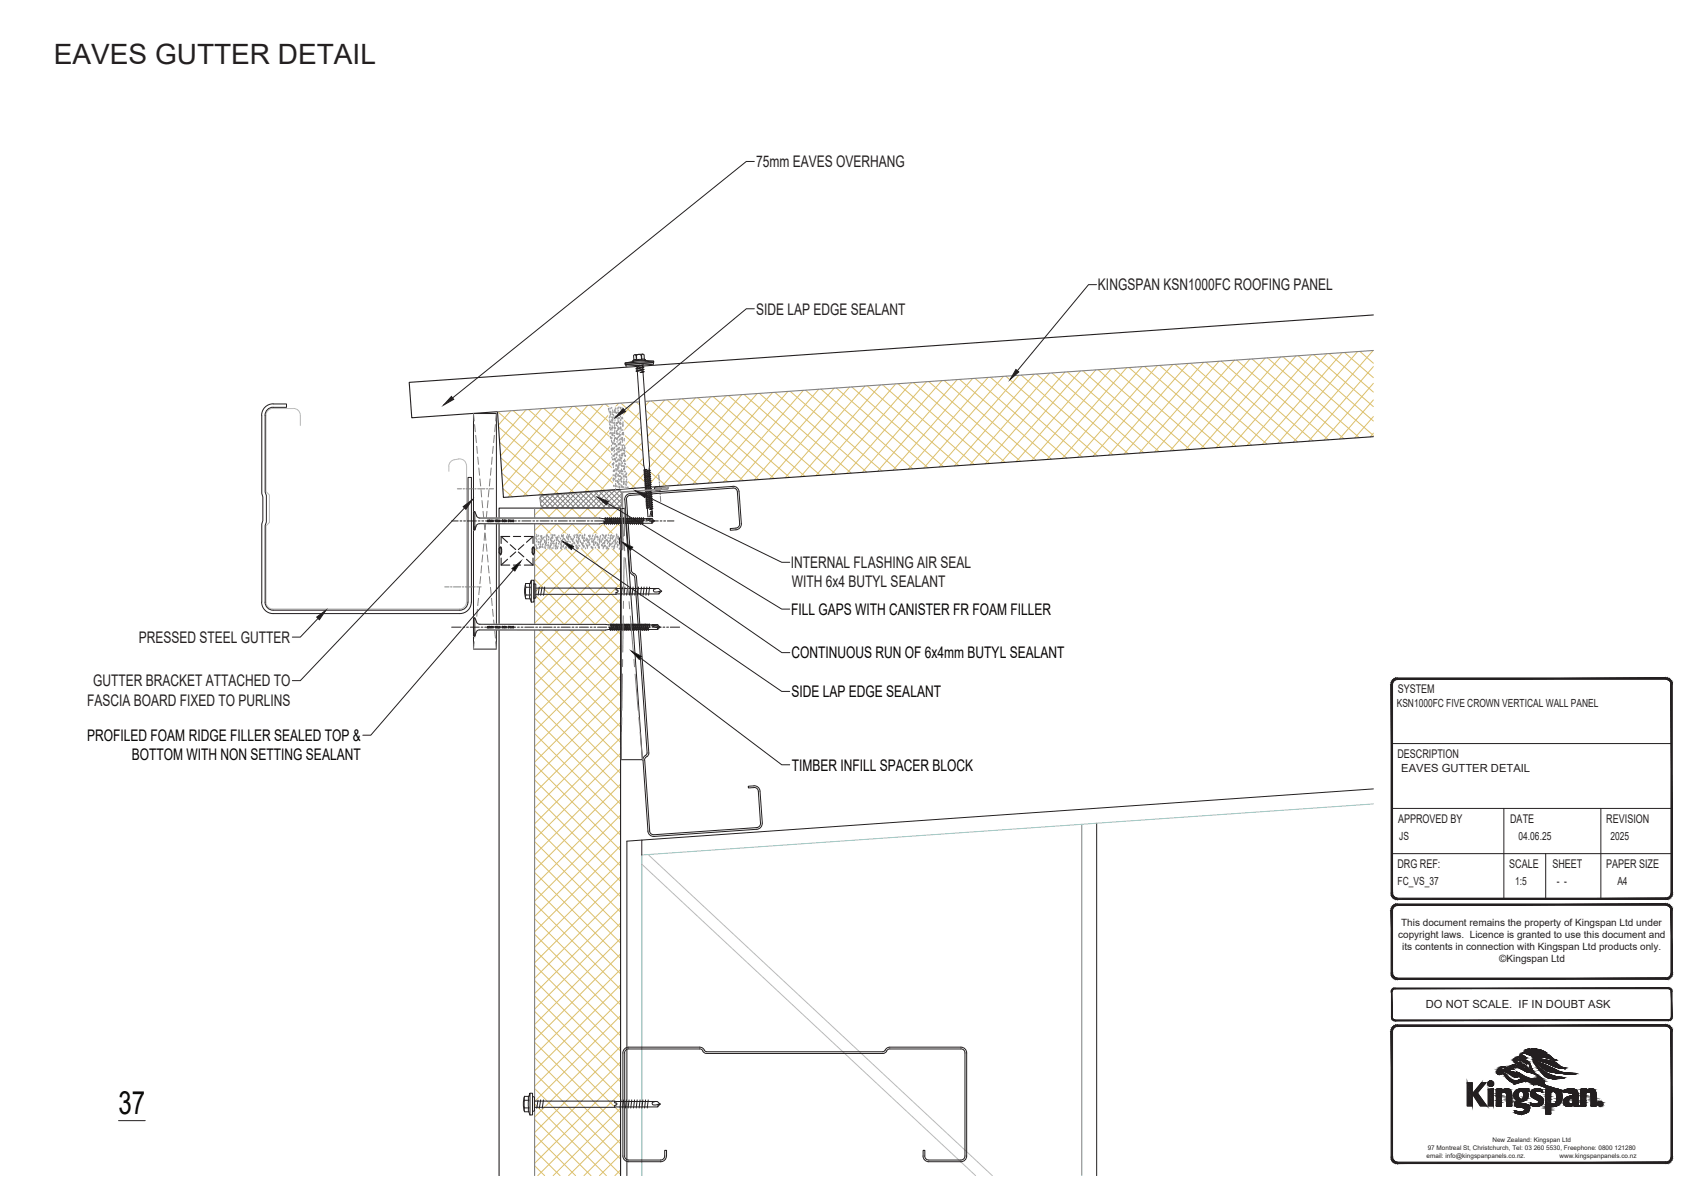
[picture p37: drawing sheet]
<svg xmlns="http://www.w3.org/2000/svg" width="297mm" height="210mm" viewBox="0 0 297 210" stroke-linecap="round" stroke-linejoin="round" font-family="sans-serif">
<defs><g id="words">
<text font-size="5.6" fill="#040503" x="20.7" y="194.4">37</text>
<text font-size="4.9" fill="#231f20" x="9.4" y="11.2">EAVES GUTTER DETAIL</text>
<g font-size="2.8" fill="#231f20">
<text x="131.9" y="29.2">75mm EAVES OVERHANG</text>
<text x="191.6" y="50.7">KINGSPAN KSN1000FC ROOFING PANEL</text>
<text x="131.9" y="54.9">SIDE LAP EDGE SEALANT</text>
<text x="138" y="99.2">INTERNAL FLASHING AIR SEAL</text>
<text x="138.2" y="102.5">WITH 6x4 BUTYL SEALANT</text>
<text x="24.2" y="112.2">PRESSED STEEL GUTTER</text>
<text x="16.2" y="119.8">GUTTER BRACKET ATTACHED TO</text>
<text x="15.2" y="123.2">FASCIA BOARD FIXED TO PURLINS</text>
</g>
<g font-size="2.8" fill="#040503">
<text x="138.1" y="107.3">FILL GAPS WITH CANISTER FR FOAM FILLER</text>
<text x="138.1" y="114.9">CONTINUOUS RUN OF 6x4mm BUTYL SEALANT</text>
<text x="138.1" y="121.7">SIDE LAP EDGE SEALANT</text>
<text x="15.2" y="129.3">PROFILED FOAM RIDGE FILLER SEALED TOP &amp;</text>
<text x="23" y="132.7">BOTTOM WITH NON SETTING SEALANT</text>
<text x="138.2" y="134.5">TIMBER INFILL SPACER BLOCK</text>
</g>
<g font-size="2.1" fill="#231f20">
<text x="243.9" y="121">SYSTEM</text>
<text x="243.9" y="132.3">DESCRIPTION</text>
<text x="244" y="143.6">APPROVED BY</text>
<text x="263.6" y="143.6">DATE</text>
<text x="280.3" y="143.6">REVISION</text>
<text x="243.9" y="151.5">DRG REF:</text>
<text x="263.4" y="151.5">SCALE</text>
<text x="270.9" y="151.5">SHEET</text>
<text x="280.3" y="151.5">PAPER SIZE</text>
</g>
<g font-size="2" fill="#231f20">
<text x="243.8" y="123.5">KSN1000FC FIVE CROWN VERTICAL WALL PANEL</text>
<text x="244.6" y="134.8">EAVES GUTTER DETAIL</text>
<text x="244.2" y="146.6">JS</text>
<text x="265" y="146.6">04.06.25</text>
<text x="281.1" y="146.6">2025</text>
<text x="243.9" y="154.5">FC_VS_37</text>
<text x="264.4" y="154.5">1:5</text>
<text x="271.7" y="154.5">- -</text>
<text x="282.3" y="154.5">A4</text>
<text x="248.8" y="176">DO NOT SCALE. IF IN DOUBT ASK</text>
</g>
<g font-size="1.7" fill="#231f20">
<text x="244.5" y="161.7">This document remains the property of Kingspan Ltd under</text>
<text x="244" y="163.8">copyright laws. Licence is granted to use this document and</text>
<text x="244.7" y="165.8">its contents in connection with Kingspan Ltd products only.</text>
<text x="261.7" y="168">©Kingspan Ltd</text>
</g>
<g font-size="1.1" fill="#231f20">
<text x="249" y="202.1">email: info@kingspanpanels.co.nz.</text>
<text x="249.2" y="200.7">97 Montreal St, Christchurch, Tel: 03 260 5530, Freephone: 0800 121280</text>
<text x="260.5" y="199.4">New Zealand: Kingspan Ltd</text>
<text x="272.2" y="202.1">www.kingspanpanels.co.nz</text>
</g>
</g></defs>
<g fill="none" stroke="#808180" stroke-width=".17">
<path d="M94.2 87l.2 1.1M94.2 87l.5-.5-.4 .1-.1 .4M94.3 87.1l1.5 1.5M94.3 88.1l.1 .2 .5 .3M94.4 88.1l.5 .5M94.6 86.5l2.1 2.1M95 88.6h12.9M95.4 86.4l2.2 2.2M95.7 86.4l-1.4 1.4M96.2 86.4l2.3 2.2M96.6 86.3l-2.1 2.2M97.1 86.3l2.3 2.3"/>
<path d="M97.1 88.6l2.5-2.5 2.4 2.5M97.6 86.3l-2.3 2.3M97.9 86.3l2.3 2.3M98.6 86.2l-2.4 2.4M98.7 86.2l2.5 2.4M100.4 86.1l2.6 2.5M100.5 86.1l-2.5 2.5M101.2 86l2.6 2.6M101.5 86l-2.6 2.6M102.1 85.9l2.6 2.7M102.5 85.9l-2.7 2.7M102.9 85.9l2.7 2.7"/>
<path d="M103.4 85.9l-2.7 2.7M103.8 85.8l2.7 2.8M104.4 85.8l-2.8 2.8M104.6 85.8l2.8 2.8M105.4 85.7l-2.9 2.9M105.4 85.7l2.8 2.8M106.3 85.6l2.2 2.3M106.3 85.6l-2.9 3M107.1 85.6l1.4 1.4M107.3 85.6l-3 3M107.8 85.5l.5 .1 .2 .3v2M107.8 85.5l-13 1"/>
<path d="M107.9 85.5l.6 .6M108.2 85.6l-3 3M108.5 86.2l-2.4 2.4M108.5 87.1l-1.5 1.5M108.5 87.9l-.1 .5-.5 .2M108.5 87.9l-.6 .7"/>
</g>
<g fill="none" stroke="#dcc06c" stroke-width=".17">
<path d="M86.9 71.9l16 13.9M87 74.5l13.2 11.5M87.2 77.2l10.3 9M87.4 79.9l7.4 6.4M89.1 71.7l-2.1 2.5M89.6 71.7l16 13.9M91.8 71.5l-4.6 5.4M92.2 71.5l16 13.9M94.5 71.3l-7.1 8.3M94.9 71.3l16 13.9M97.2 71.1l-9.7 11.2M97.6 71.1l16 13.9"/>
<path d="M99.9 71l-12.2 13.9M100.3 70.9l16 13.9M102.6 70.8l-13.9 16M103 70.7l16 14M105.3 70.6l-13.9 16M105.7 70.6l16 13.9M107.9 70.4l-13.9 16M108.3 70.4l16.1 13.9M110.6 70.2l-13.9 16M111 70.2l16.1 13.9M113.3 70l-13.9 16M113.7 70l16 13.9"/>
<path d="M116 69.8l-13.9 16M116.4 69.8l16 13.9M118.7 69.6l-13.9 16.1M119.1 69.6l16 13.9M121.4 69.5l-13.9 16M121.8 69.4l16 13.9M124.1 69.3l-14 16M124.5 69.2l16 14M126.8 69.1l-14 16M127.2 69l16 14M129.4 68.9l-13.9 16M129.9 68.9l16 13.9"/>
<path d="M132.1 68.7l-13.9 16M132.5 68.7l16.1 13.9M134.8 68.5l-13.9 16M135.2 68.5l16 13.9M137.5 68.3l-13.9 16M137.9 68.3l16 13.9M140.2 68.1l-13.9 16.1M140.6 68.1l16 13.9M142.9 67.9l-13.9 16.1M143.3 67.9l16 13.9M145.6 67.8l-14 16M146 67.7l16 14"/>
<path d="M148.3 67.6l-14 16M148.7 67.5l16 14M150.9 67.4l-13.9 16M151.4 67.4l16 13.9M153.6 67.2l-13.9 16M154 67.2l16 13.9M156.3 67l-13.9 16M156.7 67l16 13.9M159 66.8l-13.9 16M159.4 66.8l16 13.9M161.7 66.6l-13.9 16M162.1 66.6l16 13.9"/>
<path d="M164.4 66.4l-13.9 16.1M164.8 66.4l16 13.9M167.1 66.3l-13.9 16M167.5 66.2l16 13.9M169.7 66.1l-13.9 16M170.2 66l16 14M172.4 65.9l-13.9 16M172.9 65.9l16 13.9M175.1 65.7l-13.9 16M175.5 65.7l16 13.9M177.8 65.5l-13.9 16M178.2 65.5l16 13.9"/>
<path d="M180.5 65.3l-13.9 16M180.9 65.3l16 13.9M183.2 65.1l-13.9 16M183.6 65.1l16 13.9M185.9 64.9l-13.9 16.1M186.3 64.9l16 13.9M188.6 64.8l-13.9 16M189 64.7l16 13.9M191.2 64.6l-13.9 16M191.7 64.5l16 14M193.9 64.4l-13.9 16M194.4 64.4l16 13.9"/>
<path d="M196.6 64.2l-13.9 16M197 64.2l16 13.9M199.3 64l-13.9 16M199.7 64l16 13.9M202 63.8l-13.9 16M202.4 63.8l16 13.9M204.7 63.6l-13.9 16M205.1 63.6l16 13.9M207.4 63.4l-13.9 16.1M207.8 63.4l16 13.9M210.1 63.2l-13.9 16.1M210.5 63.2l16 13.9"/>
<path d="M212.7 63.1l-13.9 16M213.1 63l16.1 14M215.4 62.9l-13.9 16M215.8 62.8l16.1 14M218.1 62.7l-13.9 16M218.5 62.7l16 13.9M220.8 62.5l-13.9 16M221.2 62.5l16 13.9M223.5 62.3l-13.9 16M223.9 62.3l15.8 13.7M226.2 62.1l-13.9 16M226.6 62.1l13.1 11.4"/>
<path d="M228.9 61.9l-14 16M229.3 61.9l10.4 9.1M231.6 61.7l-14 16.1M232 61.7l7.7 6.7M234.2 61.6l-13.9 16M234.6 61.5l5.1 4.4M236.9 61.4l-13.9 16M237.3 61.3l2.4 2.1M239.6 61.2l-13.9 16M239.7 64l-11.3 13M239.7 72.7l-3.3 3.7M239.7 66.9l-8.6 9.9"/>
<path d="M239.7 75.6l-.6 .7M239.7 69.8l-5.9 6.8M87.6 82.6l4.5 3.9M87.8 85.3l1.6 1.4"/>
</g>
<path d="M239.7 55l-168.3 11.7 .5 6.2 14.9-1 1.1 14.9 151.8-10.6" fill="none" stroke="#231f20" stroke-width=".19"/>
<path d="M109.6 85.1l-2.5 .2" fill="none" stroke="#fff" stroke-width=".17"/>
<path d="M106.1 71.1l2.5-.1-1.5 14.3zM108.6 71l-1.5 14.3 2.5-.2z" fill="#fff"/>
<path d="M106.1 71.1l2.5-.1-1.5 14.3zM108.6 71l1 14.1-2.5 .2zM108.1 93.2v2.5" fill="none" stroke="#fff" stroke-width=".17"/>
<g fill="none" stroke="#989898" stroke-width=".19">
<path d="M106.2 71.3h.1M106.2 71.4h.1M106.3 71.2h.1M106.3 71.7h.1M106.3 73.6h.1M106.3 72.8h.1M106.4 74.6h.1M106.4 73.9h.1M106.4 73.3h.1M106.4 75.6h.1M106.4 72.6h.1M106.5 71.9h.1"/>
<path d="M106.5 74.5h.1M106.5 74.9h.1M106.5 74.1h.1M106.5 72h.1M106.5 71.2h.1M106.5 71.8h.1M106.5 72.3h.1M106.5 76.2h.1M106.5 74.8h.1M106.6 73.5h.1M106.6 76.4h.1M106.6 75.5h.1"/>
<path d="M106.6 72.2h.1M106.6 73.6h.1M106.6 71.9h.1M106.7 72.7h.1M106.7 78.4h.1M106.7 78.2h.1M106.7 77.7h.1M106.7 76.8h.1M106.7 77h.1M106.7 74.7h.1M106.8 79.2h.1M106.8 76.3h.1"/>
<path d="M106.8 73.2h.1M106.8 71.1h.1M106.8 76.4h.1M106.8 78.5h.1M106.8 75.6h.1M106.8 73.6h.1M106.8 75h.1M106.8 79.8h.1M106.8 75.9h.1M106.8 74.3h.1M106.8 78.1h.1M106.9 73.3h.1"/>
<path d="M106.9 77.2h.1M106.9 72.9h.1M106.9 75.8h.1M106.9 74.6h.1M106.9 78.3h.1M106.9 74.5h.1M106.9 72.2h.1M106.9 77.3h.1M106.9 75.5h.1M106.9 71.5h.1M107 72.7h.1M107 71.9h.1"/>
<path d="M107 73.2h.1M107 74.6h.1M107 79.5h.1M107 77.3h.1M107 71.8h.1M107 75.9h.1M107 73.8h.1M107.1 72.3h.1M107.1 78.3h.1M107.1 75.5h.1M107.1 77.2h.1M107.1 79.5h.1"/>
<path d="M107.1 72.8h.1M107.1 79.4h.1M107.2 78.7h.1M107.2 76.9h.1M107.2 73.7h.1M107.2 78h.1M107.2 79.4h.1M107.2 77.4h.1M107.2 78.1h.1M107.2 74.2h.1M107.2 76.8h.1M107.2 76.7h.1"/>
<path d="M107.2 79.2h.1M107.2 74.6h.1M107.2 75.5h.1M107.2 78.6h.1M107.2 76h.1M107.3 76.5h.1M107.3 71.6h.1M107.3 75.3h.1M107.3 73.7h.1M107.3 71.9h.1M107.3 72.9h.1M107.3 74.2h.1"/>
<path d="M107.3 75h.1M107.3 74.6h.1M107.3 73.9h.1M107.3 71.5h.1M107.3 73.3h.1M107.4 72.6h.1M107.4 79.9h.1M107.4 71.9h.1M107.4 71.2h.1M107.4 77.4h.1M107.4 76.3h.1M107.4 74.6h.1"/>
<path d="M107.5 71.9h.1M107.5 72.8h.1M107.5 79.1h.1M107.5 77.9h.1M107.5 79.2h.1M107.5 77.7h.1M107.5 75.6h.1M107.6 78.3h.1M107.6 76.5h.1M107.6 75.2h.1M107.6 77.8h.1M107.6 75.6h.1"/>
<path d="M107.6 73.7h.1M107.6 74.1h.1M107.6 72h.1M107.6 72.6h.1M107.6 79.8h.1M107.6 72.8h.1M107.6 73.9h.1M107.6 79.1h.1M107.6 79h.1M107.6 78.4h.1M107.7 72.5h.1M107.7 77.7h.1"/>
<path d="M107.7 71.2h.1M107.7 77h.1M107.7 75.5h.1M107.7 79.3h.1M107.7 76.5h.1M107.7 76.3h.1M107.7 71.9h.1M107.8 75.7h.1M107.8 73.8h.1M107.8 75h.1M107.8 78.2h.1M107.8 74.3h.1"/>
<path d="M107.8 73.6h.1M107.8 76.8h.1M107.8 74.7h.1M107.8 78.8h.1M107.8 72.9h.1M107.9 78.4h.1M107.9 73.2h.1M107.9 72.2h.1M107.9 75.6h.1M107.9 71.1h.1M107.9 71.6h.1M107.9 77.5h.1"/>
<path d="M107.9 72.9h.1M107.9 76.2h.1M107.9 78.8h.1M107.9 74.7h.1M107.9 71.9h.1M107.9 73.6h.1M107.9 78.1h.1M108 74.8h.1M108 76.1h.1M108 74.6h.1M108 73.5h.1M108 72.2h.1"/>
<path d="M108 71h.1M108.1 78.4h.1M108.1 75.7h.1M108.1 79.5h.1M108.1 79.4h.1M108.1 77.3h.1M108.1 72.9h.1M108.1 78.7h.1M108.1 78.1h.1M108.1 75.9h.1M108.1 73.8h.1M108.1 77.4h.1"/>
<path d="M108.2 76.7h.1M108.2 72.3h.1M108.2 77.5h.1M108.2 76h.1M108.2 79.8h.1M108.2 79.4h.1M108.2 74.7h.1M108.2 75.3h.1M108.2 76.6h.1M108.2 74.6h.1M108.2 73.8h.1M108.2 72h.1"/>
<path d="M108.2 77.3h.1M108.2 77.2h.1M108.2 73.9h.1M108.3 78.4h.1M108.3 73.7h.1M108.3 73.3h.1M108.3 79.8h.1M108.3 71.1h.1M108.3 74.6h.1M108.3 72.6h.1M108.3 77.1h.1M108.3 71.9h.1"/>
<path d="M108.3 75.8h.1M108.3 71.2h.1M108.3 74.5h.1M108.4 77.5h.1M108.4 73.2h.1M108.4 78.6h.1M108.4 76.5h.1M108.4 74.8h.1M108.4 71.9h.1M108.4 72h.1M108.4 75h.1M108.4 72.9h.1"/>
<path d="M108.5 71.5h.1M108.5 79.4h.1M108.5 79.9h.1M108.5 78.5h.1M108.5 76.6h.1M108.5 79.8h.1M108.5 76.3h.1M108.5 73.9h.1M108.5 79.1h.1M108.6 75.7h.1M108.6 71.1h.1M108.6 78.4h.1"/>
<path d="M108.6 72.8h.1M108.6 72.9h.1M108.6 78.2h.1M108.6 77.7h.1M108.6 77h.1M108.6 79.4h.1M108.6 79.1h.1M108.6 75.5h.1M108.6 78.1h.1M108.6 76.3h.1M108.7 79.4h.1M108.7 72.9h.1"/>
<path d="M108.7 76.8h.1M108.7 75.6h.1M108.7 75.7h.1M108.7 76.6h.1M108.7 75.5h.1M108.7 74.1h.1M108.7 75h.1M108.7 74.2h.1M108.7 74.3h.1M108.7 73.9h.1M108.7 73.6h.1M108.8 79h.1"/>
<path d="M108.8 78.5h.1M108.8 75.5h.1M108.8 75.8h.1M108.9 77.6h.1M108.9 78.2h.1M108.9 79.1h.1M108.9 76.8h.1M109 76.5h.1M109 79.1h.1M109 78.5h.1M109 77.8h.1M109 79.5h.1"/>
<path d="M109 78.1h.1M109 78.8h.1M109.1 78.1h.1M109.2 79.5h.1M106.9 81h.1M106.9 80.1h.1M106.9 80.9h.1M107 83.5h.1M107 82.8h.1M107 82.1h.1M107 83.8h.1M107.1 81h.1"/>
<path d="M107.1 81.5h.1M107.1 80.8h.1M107.1 82.1h.1M107.1 84.7h.1M107.1 83.4h.1M107.1 80.1h.1M107.2 83.6h.1M107.2 84.7h.1M107.2 82.9h.1M107.2 80.1h.1M107.2 82.1h.1M107.2 82h.1"/>
<path d="M107.2 80h.1M107.3 83.5h.1M107.4 82.9h.1M107.4 80.2h.1M107.4 83.1h.1M107.4 85.3h.1M107.4 84.4h.1M107.5 84.8h.1M107.5 84.6h.1M107.5 82.7h.1M107.5 80.5h.1M107.5 83.9h.1"/>
<path d="M107.5 81.7h.1M107.5 83h.1M107.5 83.2h.1M107.5 81.3h.1M107.5 82h.1M107.5 82.5h.1M107.5 80.4h.1M107.5 81.1h.1M107.5 81.8h.1M107.6 81.2h.1M107.6 80.5h.1M107.6 82.6h.1"/>
<path d="M107.7 84.8h.1M107.7 82h.1M107.8 83.9h.1M107.8 81.8h.1M107.8 84.1h.1M107.8 80.4h.1M107.8 81.4h.1M107.8 84h.1M107.8 81.1h.1M107.8 83h.1M107.8 82.7h.1M107.9 80.2h.1"/>
<path d="M107.9 81.4h.1M107.9 84.9h.1M107.9 80.1h.1M107.9 84.2h.1M107.9 81.7h.1M107.9 83.5h.1M107.9 82.8h.1M108 82.2h.1M108 81.5h.1M108 83.9h.1M108 81.2h.1M108 84.5h.1"/>
<path d="M108 80.8h.1M108 83h.1M108.1 80.9h.1M108.1 80.1h.1M108.1 85.1h.1M108.1 84.9h.1M108.1 83h.1M108.1 82.4h.1M108.2 80.3h.1M108.2 84.4h.1M108.2 85h.1M108.2 82.1h.1"/>
<path d="M108.2 83.7h.1M108.2 80.8h.1M108.2 82.4h.1M108.2 81.1h.1M108.3 83.6h.1M108.3 83h.1M108.3 82.1h.1M108.3 80h.1M108.3 80.3h.1M108.4 84.6h.1M108.4 83.9h.1M108.4 83.2h.1"/>
<path d="M108.4 83.5h.1M108.4 82.5h.1M108.4 84.9h.1M108.5 81.8h.1M108.5 82.1h.1M108.5 81.2h.1M108.5 84h.1M108.5 83.4h.1M108.5 80.5h.1M108.5 84.7h.1M108.5 80.8h.1M108.6 84.8h.1"/>
<path d="M108.6 82h.1M108.6 82.7h.1M108.6 81.3h.1M108.6 80.7h.1M108.6 84.9h.1M108.6 82.2h.1M108.7 82.6h.1M108.8 84h.1M108.8 81.3h.1M108.8 83.1h.1M108.8 84.4h.1M108.8 80.3h.1"/>
<path d="M108.8 84.9h.1M108.9 83.9h.1M108.9 81.8h.1M108.9 84.3h.1M108.9 83.6h.1M108.9 80.4h.1M108.9 83h.1M108.9 82.9h.1M108.9 82.2h.1M108.9 84.1h.1M108.9 81.7h.1M109 81.3h.1"/>
<path d="M109 81.5h.1M109 80.8h.1M109 81.7h.1M109 80.1h.1M109.1 83.1h.1M109.1 80.4h.1M109.1 84.5h.1M109.1 85h.1M109.1 82.2h.1M109.1 83h.1M109.2 80.9h.1M109.2 82.7h.1"/>
<path d="M109.2 84h.1M109.3 84.4h.1M109.3 83.2h.1M109.3 81.4h.1M109.3 82.7h.1M109.3 84.6h.1M109.3 83.9h.1M109.4 82.5h.1M109.4 83.6h.1M109.4 85h.1M109.4 84.1h.1M109.6 85h.1"/>
</g>
<path d="M239.7 61.2l-152.9 10.7" fill="none" stroke="#808180" stroke-width=".19"/>
<g fill="none" stroke="#dcc06c" stroke-width=".17">
<path d="M93.3 90.3l15 15M93.3 93l15 15M93.3 95.7l15 15M93.3 98.4l15 15M94.4 88.7l13.9 13.9M94.5 88.7l-1.2 1.2M97 88.7l11.3 11.2M97.2 88.7l-3.9 3.9M99.7 88.7l8.6 8.6M99.9 88.7l-6.6 6.6M102.4 88.7l5.9 5.8M102.6 88.7l-9.3 9.3"/>
<path d="M105.1 88.7l3.2 3.2M105.3 88.7l-12 12M107.8 88.7l.5 .5M108 88.7l-14.7 14.7M108.3 99.2l-15 15M108.3 96.5l-15 15M108.3 93.8l-15 15M108.3 91.1l-15 15M93.3 101.1l15 15M93.3 103.8l15 15M93.3 106.5l15 15M93.3 109.2l15 15"/>
<path d="M93.3 111.9l15 15M93.3 114.6l15 15M93.3 117.3l15 15M93.3 120l15 15M108.3 118l-15 15M108.3 115.3l-15 15M108.3 112.6l-15 15M108.3 109.9l-15 15M108.3 107.2l-15 15.1M108.3 104.6l-15 15M108.3 101.9l-15 15M93.3 122.7l15 15"/>
<path d="M93.3 125.4l15 14.9M93.3 128.1l15 14.9M93.3 130.7l15 15M93.3 133.4l15 15M93.3 136.1l15 15M93.3 138.8l15 15M108.3 139.6l-15 15M108.3 136.9l-15 15M108.3 134.2l-15 15M108.3 131.5l-15 15M108.3 128.8l-15 15M108.3 126.1l-15 15"/>
<path d="M108.3 123.4l-15 15M108.3 120.7l-15 15M93.3 141.5l15 15M93.3 144.2l15 15M93.3 146.9l15 15M93.3 149.6l15 15M93.3 152.3l15 15M93.3 155l15 15M93.3 157.7l15 15M108.3 158.4l-15 15M108.3 155.7l-15 15M108.3 153l-15 15"/>
<path d="M108.3 150.4l-15 14.9M108.3 147.6l-15 15.1M108.3 145l-15 15M108.3 142.3l-15 15M93.3 160.4l15 15M93.3 163.1l15 15M93.3 165.8l15 15M93.3 168.5l15 15M93.3 171.1l15 15M93.3 173.8l15 15M93.3 176.5l15 15M93.3 179.2l15 15"/>
<path d="M108.3 180l-15 15M108.3 177.3l-15 15M108.3 174.6l-15 15M108.3 171.9l-15 15M108.3 169.2l-15 15M108.3 166.5l-15 15M108.3 163.8l-15 15M108.3 161.1l-15 15M93.3 181.9l15 15M93.3 184.6l15 15M93.3 187.3l15 15M93.3 190l15 15"/>
<path d="M93.3 192.7l12.5 12.5M93.3 195.4l9.8 9.8M93.3 198.1l7.2 7.1M108.3 188.1l-15 15M108.3 185.4l-15 15M108.3 182.7l-15 15M108.3 198.8l-6.4 6.4M108.3 196.2l-9.1 9M108.3 190.8l-14.4 14.4M108.3 193.4l-11.8 11.8M93.3 200.8l4.4 4.4M93.3 203.5l1.8 1.7"/>
<path d="M108.3 204.2l-1 1M108.3 201.5l-3.7 3.7"/>
</g>
<path d="M87.1 205.2v-116.5h21.2v116.5" fill="none" stroke="#231f20" stroke-width=".19"/>
<path d="M93.5 93.2l14.6 2.5h-14.6zM93.5 93.2l14.6 2.5v-2.5z" fill="#fff"/>
<path d="M112.1 63.7l-1 .1M93.5 93.2l14.6 2.5h-14.6zM93.5 93.2h14.6v2.5z" fill="none" stroke="#fff" stroke-width=".17"/>
<g fill="none" stroke="#989898" stroke-width=".19">
<path d="M93.5 95.1h.1M93.5 93.8h.1M93.6 93.6h.1M93.6 95.3h.1M93.6 94h.1M93.6 95.6h.1M93.7 94.4h.1M93.7 93.3h.1M93.7 95.7h.1M93.7 94.1h.1M93.7 93.5h.1M93.9 95.6h.1"/>
<path d="M93.9 94.5h.1M94 94.9h.1M94 93.4h.1M94 94.5h.1M94.1 94h.1M94.1 94.6h.1M94.1 95.5h.1M94.2 95.4h.1M94.3 94.9h.1M94.3 95.4h.1M94.3 95.2h.1M94.3 94.6h.1"/>
<path d="M94.4 94.5h.1M94.4 94.4h.1M94.4 93.5h.1M94.4 95.4h.1M94.4 94.1h.1M94.4 93.6h.1M94.5 93.6h.1M94.5 93.9h.1M94.5 94.3h.1M94.5 93.7h.1M94.5 93.5h.1M94.6 95.3h.1"/>
<path d="M94.7 95h.1M94.7 95.4h.1M94.7 93.9h.1M94.7 94h.1M94.8 94.9h.1M94.9 93.8h.1M95 95.5h.1M95 94.3h.1M95 94.6h.1M95.1 94.3h.1M95.1 93.6h.1M95.1 95.3h.1"/>
<path d="M95.2 95.6h.1M95.2 95h.1M95.2 94.8h.1M95.3 94.5h.1M95.3 94.3h.1M95.3 95.1h.1M95.4 94.7h.1M95.4 93.4h.1M95.4 94h.1M95.4 93.9h.1M95.4 94.1h.1M95.4 93.5h.1"/>
<path d="M95.5 93.3h.1M95.5 93.4h.1M95.6 95h.1M95.7 95.5h.1M95.7 95.2h.1M95.7 95.1h.1M95.7 94.6h.1M95.7 93.6h.1M95.7 94.1h.1M95.8 93.7h.1M95.9 95.4h.1M96 95.7h.1"/>
<path d="M96 95.1h.1M96 94h.1M96 95.4h.1M96.1 94.1h.1M96.1 95.2h.1M96.1 94.2h.1M96.1 94.8h.1M96.2 94.7h.1M96.2 93.3h.1M96.2 95h.1M96.2 93.7h.1M96.2 94.4h.1"/>
<path d="M96.3 94.3h.1M96.3 93.9h.1M96.3 95.6h.1M96.3 94.4h.1M96.3 93.8h.1M96.4 94.7h.1M96.4 93.5h.1M96.5 93.3h.1M96.5 93.8h.1M96.5 95.6h.1M96.6 94.4h.1M96.6 94.8h.1"/>
<path d="M96.7 94.8h.1M96.7 93.3h.1M96.7 95.2h.1M96.8 94.3h.1M96.9 93.3h.1M96.9 95.6h.1M97 95.2h.1M97 95.1h.1M97 93.7h.1M97 95.7h.1M97.1 94.8h.1M97.1 93.8h.1"/>
<path d="M97.1 95.4h.1M97.1 94.1h.1M97.1 94.6h.1M97.2 93.9h.1M97.2 94.2h.1M97.2 94.1h.1M97.3 95.5h.1M97.3 93.9h.1M97.3 95.6h.1M97.3 93.7h.1M97.3 94.1h.1M97.4 95.3h.1"/>
<path d="M97.5 94.8h.1M97.5 94.3h.1M97.5 93.4h.1M97.6 93.7h.1M97.6 94.5h.1M97.7 94.5h.1M97.8 94.8h.1M97.8 93.9h.1M97.9 95.5h.1M97.9 95.2h.1M98 94.9h.1M98 95.7h.1"/>
<path d="M98 94.4h.1M98 95h.1M98 93.4h.1M98 93.3h.1M98 94.6h.1M98.1 95.4h.1M98.1 94.6h.1M98.1 93.5h.1M98.1 94.3h.1M98.1 94.1h.1M98.2 94.4h.1M98.2 93.5h.1"/>
<path d="M98.3 95.3h.1M98.3 93.6h.1M98.3 93.3h.1M98.3 93.9h.1M98.3 95.1h.1M98.4 94h.1M98.4 94.9h.1M98.5 94h.1M98.6 95.7h.1M98.6 94.2h.1M98.7 94.3h.1M98.7 95.4h.1"/>
<path d="M98.8 95.6h.1M98.8 94.8h.1M98.8 95.4h.1M98.8 94.5h.1M98.9 93.7h.1M98.9 93.6h.1M98.9 94.9h.1M99 94.6h.1M99 93.8h.1M99 94.7h.1M99 94.5h.1M99.1 93.2h.1"/>
<path d="M99.1 94h.1M99.1 95h.1M99.2 93.7h.1M99.2 95.5h.1M99.2 94.1h.1M99.2 93.5h.1M99.2 95h.1M99.3 94.4h.1M99.3 95.1h.1M99.4 93.6h.1M99.4 93.3h.1M99.4 95.5h.1"/>
<path d="M99.5 94.5h.1M99.6 95.4h.1M99.6 93.6h.1M99.6 93.9h.1M99.7 94h.1M99.7 95.1h.1M99.8 94h.1M99.8 95.3h.1M99.8 95.1h.1M99.8 95h.1M99.9 94.2h.1M99.9 94.8h.1"/>
<path d="M99.9 94.1h.1M100 94.3h.1M100 94.4h.1M100 94.1h.1M100.1 93.9h.1M100.1 95.6h.1M100.2 94.7h.1M100.2 93.4h.1M100.2 94.6h.1M100.2 93.6h.1M100.3 94.7h.1M100.3 93.7h.1"/>
<path d="M100.3 94.8h.1M100.3 93.3h.1M100.5 95.1h.1M100.6 95.5h.1M100.6 94.2h.1M100.6 95.1h.1M100.6 95.6h.1M100.6 94.4h.1M100.6 93.7h.1M100.7 93.3h.1M100.7 95.4h.1M100.7 93.7h.1"/>
<path d="M100.7 95.2h.1M100.7 94.5h.1M100.8 93.4h.1M100.8 95.6h.1M100.8 94.8h.1M100.9 95.5h.1M100.9 94.7h.1M100.9 94.5h.1M100.9 94.3h.1M100.9 95.6h.1M100.9 93.8h.1M101 94.1h.1"/>
<path d="M101 93.8h.1M101 95.1h.1M101.1 93.5h.1M101.1 93.3h.1M101.1 94h.1M101.2 95.2h.1M101.2 94.3h.1M101.3 94.4h.1M101.3 94.5h.1M101.3 93.3h.1M101.5 94.7h.1M101.6 95.6h.1"/>
<path d="M101.6 93.6h.1M101.6 94.8h.1M101.6 94.7h.1M101.6 94.9h.1M101.6 93.9h.1M101.6 93.4h.1M101.7 93.8h.1M101.7 95.1h.1M101.7 93.5h.1M101.7 94.9h.1M101.8 94.7h.1M101.9 95.3h.1"/>
<path d="M101.9 94.2h.1M101.9 95.2h.1M101.9 95.4h.1M101.9 93.9h.1M101.9 94.3h.1M102 93.8h.1M102 93.7h.1M102 94.3h.1M102 93.4h.1M102 93.3h.1M102.2 95.6h.1M102.3 94.2h.1"/>
<path d="M102.3 94.8h.1M102.3 94.3h.1M102.3 93.9h.1M102.4 95.1h.1M102.4 94h.1M102.5 95.2h.1M102.5 95.5h.1M102.5 94.1h.1M102.5 95.3h.1M102.6 94.6h.1M102.6 95.2h.1M102.6 94.4h.1"/>
<path d="M102.6 95.1h.1M102.7 94.6h.1M102.7 93.4h.1M102.8 94.3h.1M102.8 94.1h.1M102.8 94.7h.1M102.9 95h.1M102.9 93.6h.1M102.9 94.9h.1M103 93.4h.1M103 93.5h.1M103 94h.1"/>
<path d="M103.2 95.4h.1M103.3 93.9h.1M103.3 94.5h.1M103.3 94h.1M103.3 94.3h.1M103.3 95.6h.1M103.4 94.5h.1M103.4 93.5h.1M103.4 95.7h.1M103.5 95.5h.1M103.5 93.4h.1M103.6 95h.1"/>
<path d="M103.6 94.3h.1M103.6 94.7h.1M103.6 94.5h.1M103.7 94h.1M103.7 95h.1M103.8 94h.1M103.8 93.9h.1M103.8 93.7h.1M103.8 93.6h.1M103.9 94.7h.1M103.9 95.5h.1M104 93.3h.1"/>
<path d="M104 94.5h.1M104.1 93.6h.1M104.2 94.7h.1M104.2 95.1h.1M104.3 93.6h.1M104.3 94.8h.1M104.3 95h.1M104.3 93.7h.1M104.3 94.1h.1M104.4 95.4h.1M104.5 95.1h.1M104.5 95.5h.1"/>
<path d="M104.5 94.9h.1M104.6 94h.1M104.6 95.4h.1M104.6 95.5h.1M104.6 94.4h.1M104.6 94.6h.1M104.7 94.3h.1M104.7 94.1h.1M104.7 94h.1M104.7 93.7h.1M104.8 93.5h.1M104.9 94.4h.1"/>
<path d="M104.9 94.5h.1M105 95.1h.1M105 95h.1M105 94.2h.1M105.1 93.3h.1M105.1 95.2h.1M105.1 93.9h.1M105.2 94.8h.1M105.2 94.1h.1M105.3 93.4h.1M105.3 95.6h.1M105.3 95.5h.1"/>
<path d="M105.3 94.7h.1M105.4 95.3h.1M105.4 93.7h.1M105.4 94.8h.1M105.5 95.2h.1M105.5 94.5h.1M105.5 94.6h.1M105.6 95.2h.1M105.6 94.3h.1M105.6 93.8h.1M105.6 93.5h.1M105.6 93.9h.1"/>
<path d="M105.7 95.2h.1M105.7 93.6h.1M105.7 94.3h.1M105.7 93.4h.1M105.8 93.3h.1M105.8 95.6h.1M105.9 94.1h.1M105.9 95.4h.1M105.9 94.2h.1M105.9 95.7h.1M106 95.5h.1M106 94.3h.1"/>
<path d="M106 94.8h.1M106.1 94.4h.1M106.1 93.8h.1M106.2 93.3h.1M106.2 94.5h.1M106.2 95.7h.1M106.3 95.2h.1M106.4 94.9h.1M106.4 95h.1M106.4 94.7h.1M106.4 94.3h.1M106.5 93.9h.1"/>
<path d="M106.5 94.9h.1M106.5 93.4h.1M106.5 94.3h.1M106.5 95h.1M106.5 94h.1M106.6 93.5h.1M106.6 93.8h.1M106.7 93.3h.1M106.7 94.8h.1M106.8 95.3h.1M106.8 93.9h.1M106.9 94.6h.1"/>
<path d="M106.9 93.9h.1M107 94.8h.1M107 93.5h.1M107 95.3h.1M107 93.7h.1M107.1 94.4h.1M107.1 95.7h.1M107.2 93.5h.1M107.2 95.6h.1M107.2 94.3h.1M107.2 95.3h.1M107.2 95.1h.1"/>
<path d="M107.3 95.3h.1M107.3 94.2h.1M107.4 94.6h.1M107.4 94.9h.1M107.4 94.4h.1M107.5 94.2h.1M107.5 94h.1M107.5 94.6h.1M107.5 94.7h.1M107.5 93.7h.1M107.6 93.2h.1M107.6 93.4h.1"/>
<path d="M107.7 95.4h.1M107.7 95h.1M107.8 94.5h.1M107.8 95.1h.1M107.8 93.9h.1M107.8 95h.1M107.8 93.6h.1M107.9 93.6h.1M107.9 94h.1M107.9 93.7h.1M108.1 95h.1M108.1 95.7h.1"/>
</g>
<g fill="none" stroke="#808180" stroke-width=".19">
<path d="M87.1 96.2l.4 .5M87.1 95.9l.4 .6M87.1 96.5l.2 .2M87.1 95.7l.4 .6M87.2 95.5l.3 .5M87.4 95.5l.1 .2M92.9 96.5l.1 .2M92.9 96.2l.3 .5M92.9 95.9l.4 .6M92.9 95.7l.4 .6M93 95.5l.3 .5M93.2 95.5l.1 .2"/>
<path d="M93.3 88.7v116.5"/>
</g>
<g fill="none" stroke="#231f20" stroke-width=".19">
<path d="M87.3 96.7h.1M87.3 95.5h.1M87.5 95.5v1.3M87.5 93.6l1.1 1.1M87.5 97.4v1.2h1.5M87.5 96.4l-.2 .3-.2-.3M87.5 96.4v-.7l-.2-.2-.2 .2v.7M88.6 97.6l-1.1 1M89 93.6h-1.5v1.3M89 95.1l1 .8M89.6 98.6h1.3M89.6 93.6h1.3"/>
<path d="M90 96.3l-1 .9M90.5 96.3l.9 .9M91.4 95.1l-.9 .8M91.5 93.6h1.5v1.3M91.5 98.6h1.5M91.9 97.6l1.1 1M93 95.5v1.3M93 97.4v1.2M93 93.6l-1.1 1.1M93.1 96.7h.1M93.1 95.5h.1M93.3 96.4l-.2 .3-.2-.3"/>
<path d="M93.3 96.4v-.7l-.2-.2-.2 .2v.7"/>
</g>
<path d="M112 149.2v56M188.8 143.9v61.3" fill="none" stroke="#52b88a" stroke-width=".17"/>
<g fill="none" stroke="#231f20" stroke-width=".17">
<path d="M45.7 72.5v13.6l.2 .6v4.2l-.2 .6v13.6a1.96 1.96 0 0 0 2 2M46.3 72.5v13.4l.2 .6v4.6l-.2 .6v13.4M47.7 71.1a1.41 1.41 0 0 0-1.4 1.4M47.7 70.5a2 2 0 0 0-2 2M47.7 70.5h2.3v.6h-2.3M82.6 72.2h4v41.1h-4zM108.4 93.8l.2 .1 .1 .8-.3 .3M108.4 93.8l-.3 .3v.7l.3 .2M108.4 93.8h.1M108.4 95h.1M110 86.2a1.01 1.01 0 0 0-1 1l.9 12.4a.85 .85 0 0 0 .6 .8M110 86.4a.68 .68 0 0 0-.7 .8l.9 12.4a.86 .86 0 0 0 .6 .6l.3 .5 2.1 30.7a.87 .87 0 0 1-.6 .8l-.1 .5"/>
<path d="M114.2 85.3h.1M115.4 85.2l-.3-.3-.8 .1-.1 .3M115.4 85.2l-.3 .3h-.7l-.2-.2M115.4 85.2h.1M127.9 84.9a1.01 1.01 0 0 1 1.1 .9l.4 5.6a1 1 0 0 1-1 1.1M127.9 84.9l-17.9 1.3M127.9 85.2a.71 .71 0 0 1 .8 .6M127.9 85.2l-17.9 1.3M128.7 85.9l.4 5.5M129.1 91.4a.71 .71 0 0 1-.7 .8l-1 .1 .1 .3 1-.1M46.3 105.1a1.41 1.41 0 0 0 1.4 1.4M47.7 106.5h32.6"/>
<path d="M47.7 107.1h32.6M82.3 105.1a2 2 0 0 1-2 2M82.3 105.1v-21.8h-.6v21.8a1.41 1.41 0 0 1-1.4 1.4M110.5 100.4l.3 .3 2.1 30.8M112.2 132.7l.9 12.4a1.01 1.01 0 0 0 1 .9l18-1.3M112.5 132.7l.9 12.4M112.9 131.4l-.2 .4a.92 .92 0 0 0-.5 .9M131.6 137.2a1.01 1.01 0 0 1 1 .9l.4 5.6a1.01 1.01 0 0 1-.9 1M131.6 137.2h-1v.3h1M131.6 137.4a.71 .71 0 0 1 .7 .7M132.3 138.1l.4 5.6M239.7 137.7l-127.7 8.9v2.6"/>
<path d="M112 146.6l-2.6 .2v58.4M132.1 144.5l-18 1.2a.71 .71 0 0 1-.7-.7M132.7 143.7a.71 .71 0 0 1-.6 .8M191.4 143.7v61.5M91.6 191.4l-.1 1.3 .1 1.3-.3-1.3zM91.6 191.4h.7M91.6 194.1h.7l.2 .5M91.6 192h.7M91.6 193.4h.7M92.3 191.4l.2-.6v3.8M92.3 191.4l-.1 1.3 .1 .7M92.3 193.4v.6"/>
<path d="M92.5 190.8h.4v3.1v.7h-.4M92.9 191.4l.4 .1v2.4l-.4 .1zM93.3 192.2l21.4 .1 .5 .4-.5 .5-21.4 .1M93.9 192l-.2 1.4M94.4 192l-.3 1.4M94.8 192l-.2 1.4M107.3 192.2v.3h.2M107.5 192.5l.2 .2-.4 .3v.3M108.4 192l-.2 1.4M108.8 192l-.1 1.4M109 183.8v18M109.3 192l-.1 1.4"/>
<path d="M109.8 192l-.2 1.4M110.3 192l-.2 1.4M110.7 192l-.1 1.4M111.2 192l-.2 1.4M111.7 192l-.2 1.4M112.2 192l-.2 1.4M112.7 192l-.2 1.4M113.1 192l-.1 1.4M114.5 192.3a.47 .47 0 0 0-.7 .3l.3 .3 .8-.1M115.3 192.7h-.4l-.1 .5M122.7 183.4l-.2-.2-.4-.1h-12.4a.68 .68 0 0 0-.7 .7M123.3 183.6l-.4-.3a.9 .9 0 0 0-.8-.5h-12.4a1.01 1.01 0 0 0-1 1v18a1.01 1.01 0 0 0 1 1h5.6a1.04 1.04 0 0 0 1-1v-1h-.3v1a.71 .71 0 0 1-.7 .7h-5.6a.71 .71 0 0 1-.7-.7"/>
<path d="M123.3 183.6h30.8M155.3 182.8a1.57 1.57 0 0 0-1.1 .7l-.1 .1M155.3 183.1a.83 .83 0 0 0-.7 .6l-.5 .2h-30.8l-.3-.1-.4-.4M155.3 183.1h12.4a.71 .71 0 0 1 .7 .7v18a.71 .71 0 0 1-.7 .7h-5.6a.67 .67 0 0 1-.7-.7v-1h-.3v1M155.3 182.8h12.4a1.01 1.01 0 0 1 1 1v18a1.01 1.01 0 0 1-1 1h-5.6a1.01 1.01 0 0 1-1-1"/>
</g>
<path d="M239.7 140.3l-127.7 8.9" fill="none" stroke="#89bbe4" stroke-width=".17"/>
<path d="M46.4 72.5v13.3l.6 .6v4.8l-.6 .6v13.3a1.2 1.2 0 0 0 1.2 1.2M47.6 71.3a1.2 1.2 0 0 0-1.2 1.2M47.6 71.3h3.6a1.2 1.2 0 0 1 1.2 1.2M52.4 72.5v1.8M78.3 82.3a1.62 1.62 0 0 1 .7-2l.3-.1a1.37 1.37 0 0 1 2.1 1.1v23.8a1.2 1.2 0 0 1-1.2 1.2M47.6 106.3h32.6M112 150.8l58.3 54.4M113.1 149.2l60.1 56" fill="none" stroke="#bababa" stroke-width=".17"/>
<g fill="none" stroke="#808180" stroke-width=".17">
<path d="M82.6 72.2l.2 1.3M82.8 74.1l.2 1.3M83 76l.1 1.3M83.2 77.9l.1 1.2M83.4 79.8l.1 1.2M85.9 79.8l-.1 1.2M86.1 77.9l-.1 1.2M86.3 76l-.2 1.3M86.5 74.1l-.2 1.3M86.6 72.2l-.1 1.3M79.8 85.3h.8M80.8 85.3h.3"/>
<path d="M81.3 85.3h1.3M82.8 85.3h.3M83.4 85.3h1.2M83.6 81.7l.1 1.3M83.8 83.6l.1 1.2M83.9 85.5l.2 1.2M84.1 98.7l-.2 1.3M84.1 87.4l.1 1.2M84.2 96.9l-.1 1.2M84.3 89.3l.1 1.2M84.4 95l-.1 1.2M84.5 91.2l.1 1.2"/>
<path d="M84.6 93l-.1 1.3M84.7 93l.1 1.3M84.8 91.2l-.1 1.2M84.9 95l.1 1.2M84.9 85.3h.2M85 89.3l-.1 1.2M85 96.9l.2 1.2M85.2 87.4l-.2 1.2M85.2 98.7l.1 1.3M85.3 85.5l-.1 1.2M85.4 85.3h.7M85.5 83.6l-.1 1.2"/>
<path d="M85.7 81.7l-.1 1.3M108.3 93.8l-.2 .2M108.6 93.9l-.5 .4M108.7 94.8l-.2 .2M108.7 94.3l-.6 .5M108.7 94l-.6 .6M108.7 94.5l-.4 .5M114.2 85.3l.3 .3M114.3 85.1l.5 .5M114.4 85l.6 .5M114.7 85l.6 .5M114.9 84.9l.5 .4"/>
<path d="M115 82.9v.9M115.1 84.1v.2M115.1 84.6l.1 1.3M115.2 86.1v.3M115.2 84.9l.2 .2M115.2 86.6l.1 .9M77.6 102.4h.8M78.6 102.4h.3M79.1 102.4h1.3M80.7 102.4h.2M81.2 102.4h1.2M82.7 102.4h.3"/>
<path d="M82.8 112l-.2 1.3M83 110.1l-.2 1.3M83.1 108.2l-.1 1.3M83.2 102.4h.8M83.3 106.3l-.1 1.3M83.5 104.4l-.1 1.3M83.7 102.5l-.1 1.3M83.9 100.6l-.1 1.3M85.4 100.6l.1 1.3M85.6 102.5l.1 1.3M85.8 104.4l.1 1.3M86 106.3l.1 1.3"/>
<path d="M86.1 108.2l.2 1.3M86.3 110.1l.2 1.3M86.5 112l.1 1.3"/>
</g>
<path d="M111.1 63.8l1.9 26.9 1-.1zM111.1 63.8l1-.1 1.9 26.9z" fill="#fff"/>
<path d="M111.1 63.8l2.9 26.8-1 .1zM111.1 63.8l1-.1 1.9 26.9z" fill="none" stroke="#fff" stroke-width=".17"/>
<path d="M111.1 63.8l3-.2v-.6zM109.1 63.9l5-.9-3 .8z" fill="#fff"/>
<path d="M109.1 63.9l5-.9-3 .8zM111.1 63.8l3-.8v.6z" fill="none" stroke="#fff" stroke-width=".17"/>
<path d="M109.1 63.4l5-.4-3.7 .1zM109.1 63.4l5-.4-5 .9z" fill="#fff"/>
<path d="M109.1 63.4l1.3-.3 3.7-.1zM109.1 63.4l5-.4-5 .9z" fill="none" stroke="#fff" stroke-width=".17"/>
<path d="M110.4 63.1l2.3-.2 1.4 .1z" fill="#fff"/>
<path d="M110.4 63.1l2.3-.2 1.4 .1z" fill="none" stroke="#fff" stroke-width=".17"/>
<path d="M110.4 61.9v1.2l2.3-.2zM110.4 61.9l2.2-.1 .1 1.1z" fill="#fff"/>
<path d="M110.4 61.9l2.3 1-2.3 .2zM110.4 61.9l2.2-.1 .1 1.1z" fill="none" stroke="#fff" stroke-width=".17"/>
<g fill="none" stroke="#231f20" stroke-width=".17">
<path d="M109.1 63.4l5-.4v.3l-5 .3zM109.2 63.6l4.8-.3 .1 .3-4.9 .3zM110.5 63l.1 .1M110.5 63h.1M110.6 62.9l-.1 .1M110.6 63.1l-1.5 .3 1.5-.1M111 62.1l-.2-.2-.2 .2v.8M111 62.1l.1 .7M111.1 62.8h-.5M111.1 63.9l-.1 .1 .2 .1M111.2 64.4v.3M111.6 63.7l-.5 .2v-.1"/>
<path d="M111.9 62l-.4-.1-.4 .2M111.9 62l.1 .8zM112 62.8h-.9M112.2 64l.2 .1-.2 .1M112.2 61.8l-1.4 .1M112.2 64.4l.2 .1-.2 .1M112.2 64.2l-1 .2h-.2l.2-.1v-.2l.9-.3 .1 .2-1 .3M112.2 64.2v.2M112.2 64.4l-1.2 .4h.2l1.1 16.4 .2 .8M112.2 64.6v.2l-.5 .2h.5l1.2 16.1-.1 .9M112.2 64.6l-1 .2M112.2 64.8l.2 .1-.2 .1"/>
<path d="M112.2 63.7l-1.2 .3M112.3 63.7l-.2 .1M112.4 64.1l-1.4 .3M112.4 64.5l-1.4 .3M112.4 62l-.2-.2-.2 .2M112.4 62l.1 .7 .1 .1M112.4 64.9l-.7 .1M112.5 62.7h-.5M112.6 62.9l1.5 .1M112.6 62.8l-.1 .1-1.9 .2M112.6 62.8h.1M112.6 62.8l-2.1 .2"/>
<path d="M112.5 82l-.1 .1M112.5 82.2v.1M112.5 82l.4-.1-.4 .3M112.5 82.3l-.1 .1 .1 .1M112.5 82.5l-.1 .2 .2 .3M112.6 84.8l.1 .1M112.6 83l-.2 .1 .2 .1M112.6 83.7l-.1 .1 .1 .1M112.6 83.5v.2M112.6 84l-.1 .1 .2 .2-.2 .2 .2 .1M112.6 83.9v.1M112.7 84.6v.1"/>
<path d="M112.7 84.9v.1M112.7 85l-.1 .2 .1 .1M112.7 85.3v.1M112.7 87.6l.2 .2M112.8 85.7l-.2 .2 .2 .1M112.8 85.6l.8-.3 .1 .3M112.8 85.6v.1M112.8 88l.1 .2M112.8 86.1l-.1 .1 .1 .1M112.8 86v.1M112.8 88.3l.2 .1-.2 .3 .2 .1M112.8 86.4l-.1 .2 .1 .1"/>
<path d="M112.8 86.3v.1M112.8 86.7l.1 .1M112.9 87v.1M112.9 86.8l-.2 .1 .2 .1M112.9 87.1l-.2 .2 .2 .2M112.9 81.9l-.5 .2 .1 .1M112.9 87.5l-.2 .1M112.9 87.8l-.1 .2M112.9 88.2l-.1 .1M113 88.8l.1 1.5M113.1 90.3h.3M113.3 82l.2 .1-.2 .1"/>
<path d="M113.3 82.2v.2M113.3 82.2l-.8 .3M113.3 82l-.8 .3M113.3 82.4l-.7 .2M113.3 82.4l.2 .1M113.4 82.6v.1M113.4 82.7l-.8 .3M113.4 82.6l-.8 .2M113.4 82.7l.1 .1-.1 .1M113.4 82.9v.2l-.9 .3 .1 .1M113.4 82.9l-.8 .3M113.4 83.4l.2 .1-.2 .3"/>
<path d="M113.4 83.2v.2M113.4 83.4l-.8 .3M113.4 83.2l-.8 .3M113.4 83.8h.2M113.4 83.6l-.8 .3M113.4 83.8l-.8 .2M113.4 83.9l-.7 .3M113.5 82.1l-1.1 .3M113.5 84.1l-.8 .2M113.5 84.3l-.8 .3M113.5 84.3l.1 .2-.9 .4M113.5 82.5l-1.1 .2"/>
<path d="M113.5 82.5l-.1 .1M113.5 84.5l-.8 .2M113.5 82.8l-1.1 .3M113.5 84.8l.2 .1-.2 .1M113.5 84.8v-.2l-.8 .3M113.5 84.8l-.8 .2M113.5 85.2h.2l-1.1 .3M113.5 85v.2M113.5 85.2l-.9 .3 .2 .1M113.5 85l-.8 .3M113.6 83.1l-1.1 .3M113.6 83.1h-.2l-.8 .2v-.1"/>
<path d="M113.6 83.1l-.2 .1M113.6 85.5l-.8 .2M113.6 83.5l-1.1 .3M113.6 85.9h.1l-.1 .3M113.6 85.9v-.2l-.8 .3M113.6 85.9l-.8 .2M113.6 89.3l.1-.1 .1 .1 .1 1M113.6 83.8l-1.1 .3M113.6 83.8l-.2 .1 .2 .3-.1 .1M113.6 89.3l-.2 1 .1 .4 .4-.4M113.6 86.1v.1M113.6 86l-.8 .3"/>
<path d="M113.6 84.2l-1.1 .3M113.6 86.2l-.8 .2M113.6 86.2l.2 .1M113.6 86.4v.2M113.6 86.4l-.8 .3M113.6 84.5l-1 .3 .1-.1M113.6 86.6h.2l-.1 .3M113.6 86.7l-.7 .3M113.6 86.6l-.7 .2M113.7 84.9l-1.1 .3M113.7 86.9l.1 .1M113.7 87.1l.1 .2-.1 .3"/>
<path d="M113.7 87.1l-.8 .3M113.7 86.9l-.8 .2M113.7 85.2l-.1 .1M113.7 87.2l-.8 .3M113.7 87.6l.2 .1-.2 .2M113.7 87.6l-.8 .2M113.7 87.4l-.8 .3M113.7 85.6l-1.1 .3M113.7 85.6l-.1 .1M113.7 87.9l.2 .1M113.7 87.9l-.8 .3M113.7 87.8l-.8 .3"/>
<path d="M113.7 85.9l-1 .3M113.7 88.1l.2 .3-.1 .2M113.7 88.3l-.7 .2M113.7 88.1l-.7 .3M113.8 86.3l-1.1 .3M113.8 86.3l-.2 .1M113.8 88.5l-.8 .3M113.8 86.6l-1.1 .3M113.8 88.6l.1 .1-.5 .2 .4-.1 .1 1.5M113.8 88.6l-.4 .3M113.8 87l-1.1 .3M113.8 87l-.1 .1"/>
<path d="M113.8 89.4l-.3 1.3-.4-.4M113.8 87.3l-1.1 .3M113.8 89.3l.1 1M113.9 87.7l-1.1 .3M113.9 88l-1.1 .3M113.9 88l-.2 .1M113.9 88.4l-1.1 .3M113.9 88.7l-.1 .1"/>
</g>
<path d="M108.5 93.8l-.3 1.9 .2 .2 .2-.2M116.4 84.9l.2 .2-.2 .2-7.8 .6 .1 9.9M116.4 85l-2 .3" fill="none" stroke="#b9519f" stroke-width=".3"/>
<path d="M83.5 108.9l-.2 1.2 .2-.1zM83.3 108.7l.2 .2-.2 1.2zM83.3 108.7l-.4 2.3 .4-.9zM82.9 107.8l.4 .9-.4 2.3zM82.9 107.8l-.3 3.2h.3zM82.6 107.8h.3l-.3 3.2z" fill="#fff"/>
<path d="M82.6 107.8h.3l-.3 3.2zM82.9 107.8v3.2h-.3zM82.9 107.8l.4 .9-.4 2.3zM83.3 108.7v1.4l-.4 .9zM83.3 108.7l.2 .2-.2 1.2zM83.5 108.9v1M83.5 108.9v1.1l-.2 .1z" fill="none" stroke="#fff" stroke-width=".17"/>
<path d="M83.5 109.9l31.7 .1v-1zM83.5 108.9l31.7 .1-31.7 .9z" fill="#fff"/>
<path d="M83.5 109.9l31.7-.9v1zM83.5 108.9l31.7 .1-31.7 .9z" fill="none" stroke="#fff" stroke-width=".17"/>
<g fill="none" stroke="#231f20" stroke-width=".17">
<path d="M78.8 109.5h1.7M80.8 109.5h.3M81.4 109.5h.3M82.1 109.5h1.6M82.6 107.8h.3v3.2h-.3zM82.9 107.8l.3 .8M83.1 110.4l-.2 .6v-.6M83.2 108.6l.1 .2 .4 .2 22.8 .1M83.6 110l-.4 .2-.1 .2M84 109.5h.3M84.6 109.5h.3M85 109.6l.1-.3v.3l.1-.3v.3"/>
<path d="M85.2 109.5h1.7M85.3 109.3h.1v.3h-.1M85.5 109.3l.1 .2M85.6 109.3v.3h-.1l.1-.1M85.7 109.4l.1-.1 .1 .2-.1 .1-.1-.1M86.1 109.4l-.1-.1 .1 .3h-.1M86.4 109.3h.1v.3M86.5 109.3h.2v.3h-.2M86.8 109.3h.1v.3h-.1M87 109.6h.1M87 109.3v.3M87.1 109.5h.4"/>
<path d="M87.3 109.4l-.1-.1 .1 .3h-.2M87.6 109.3h.1v.3l-.1-.1zM87.8 109.5h.3M87.8 109.3l.1 .3 .1-.3M87.8 109.4h.1M88 109.3h.1v.3h-.1M88.2 109.5h1.8M88.2 109.3v.3M88.4 109.3v.3M88.7 109.3h.1v.3h-.1M88.9 109.3h.1v.3M89.1 109.4l.1-.1v.3l-.2-.1"/>
<path d="M89.3 109.6v-.3l.1 .3M89.6 109.5l-.1-.2h.2v.3h-.2l.2-.1M90.3 109.5h.3M91 109.5h.3M91.6 109.5h1.6M93.5 109.5h.3M94.1 109.5h.3M94.8 109.5h1.5M96.7 109.5h.3M97.3 109.5h.3M97.9 109.5h1.6M99.8 109.5h.4"/>
<path d="M100.5 109.5h.3M101.1 109.5h1.6M103 109.5h.3M103.6 109.5h.4M104.3 109.5h1.6M106.2 109.5h.3M106.4 109.9l.1 .1M106.4 109.9l-.7 .1h-22M106.4 109.9v-.4l.2 .4M106.4 109.5l.1 .5 .1-.1M106.5 109.1l.2 .8M106.5 109.1l.1-.2 .1 .2"/>
<path d="M106.6 108.9l.2 1.1M106.6 109.9h.1M106.7 109.1h.2M106.7 109.1l.2 .8M106.7 109.9l.1 .1 .1-.1M106.8 109.5h.3M106.9 109.1l.2 .8M106.9 109.9l.3 .1 .2-.1M107 108.9l-.1 .2M107 108.9l.1 .2M107 108.9l.2 1.1M107.1 109.1l.2 .8"/>
<path d="M107.1 109.1h.1M107.2 109.1l.2 .8M107.2 109.1l.1-.2 .1 .2M107.3 108.9l.2 1.1M107.4 109.1l.2 .8M107.4 109.1h.2l.3 .9 .1-.1M107.4 109.9l.1 .1 .1-.1M107.5 109.5h1.5M107.7 108.9l-.1 .2 .2 .8h-.2M107.7 108.9l.2 1.1M107.7 108.9l.1 .2M107.8 109.1l.2 .8"/>
<path d="M107.8 109.1h.1M107.9 109.1l.1-.2 .3 .2M107.9 109.1l.2 .8M108 109.9h.1M108 108.9l.2 1.1M108.1 109.9l.1 .1 .1-.1M108.1 109.1l.2 .8M108.3 109.1l.2 .8M108.3 109.9h.2M108.4 108.9l.2 1.1M108.4 108.9l.1 .2 .2-.2 .1 .2M108.4 108.9l-.1 .2"/>
<path d="M108.5 109.9l.1 .1 .1-.1 .2 .1 .1-.1M108.5 109.1l.2 .8M108.6 109.1l.2 .8M108.7 108.9l.2 1.1M108.8 109.1l.2 .8M108.8 109.1l.3-.2 .1 .2 .2 .8M109 109.1l.2 .8M109 109.9h.2M109.1 108.9l.2 1.1-.1-.1M109.3 109.1l.1-.2 .1 .2M109.3 109.1l.2 .8M109.3 109.1h-.1l.2 .8"/>
<path d="M109.4 109.5h.3M109.4 109.9l-.1 .1M109.4 109.9h.1M109.4 108.9l.2 1.1M109.5 109.9l.1 .1 .1-.1M109.5 109.1l.2 .8M109.5 109.1h.2M109.7 109.1l.2 .8 .1 .1 .1-.1M109.7 109.1l.1-.2 .2 1.1M109.7 109.9h.2M109.8 108.9l.1 .2M110 109.5h.3"/>
<path d="M110 109.1l.2 .8M110.1 109.9h.1M110.1 108.9l-.2 .2 .2 .8M110.1 108.9l.2 1.1M110.1 108.9l.1 .2M110.2 109.9l.1 .1 .1-.1M110.4 109.1l.1-.2 .2 .2M110.4 109.1h-.2l.2 .8M110.4 109.1l.2 .8M110.4 109.9h.2M110.5 108.9l.2 1.1M110.6 109.9l.1 .1 .1-.1"/>
<path d="M110.6 109.1l.2 .8M110.6 109.1h.1M110.6 109.5h1.6M110.7 109.1l.2 .8M110.8 108.9l.2 1.1M110.8 108.9l-.1 .2M110.8 108.9l.1 .2M110.9 109.9l.1 .1 .1-.1M110.9 109.1h.2M110.9 109.9h-.1M110.9 109.1l.2 .8M111.1 109.1l.1-.2 .2 .2"/>
<path d="M111.1 109.1l.2 .8M111.1 109.9h.2M111.2 108.9l.2 1.1M111.3 109.9l.1 .1 .1-.1M111.3 109.1l.2 .8M111.4 109.1l.2 .8M111.5 109.9h.1M111.5 108.9l.2 1.1M111.5 108.9l-.1 .2M111.5 108.9l.1 .2M111.6 109.1l.3-.2 .2 .2M111.6 109.9l.1 .1 .3-.1"/>
<path d="M111.6 109.1l.2 .8M111.8 109.1l.2 .8M111.9 108.9l.2 1.1M112 109.9l.1 .1M112 109.1l.2 .8M112.1 109.1l.1-.2 .3 .2M112.1 109.1l.2 .8M112.2 108.9l.2 1.1M112.3 109.9l.1 .1M112.3 109.9l-.2 .1M112.3 109.1l.2 .8M112.5 109.1l.2 .8"/>
<path d="M112.5 109.5h.4M112.6 108.9l.2 1.1M112.6 108.9l.1 .2M112.6 108.9l-.1 .2M112.7 109.9l.1 .1M112.7 109.9l-.3 .1M112.7 109.1l.2-.2 .3 .2M112.7 109.1l.2 .8M112.8 109.1l.2 .8M112.9 108.9l.2 1.1M113 109.1l.2 .8M113.2 109.5h.3"/>
<path d="M113.2 109.1l.1-.2 .1 .6v-.4h1.4M113.2 109.1l.2 .4M113.2 109.9l-.1 .1-.1-.1-.2 .1M113.2 109.9h1.6M113.3 108.9l.1 .2M113.8 109.1h1l.4 .4-.4 .1-.9-.3zM113.8 109.5h1.6M114 109.1l1.2 .4-.4 .4M114.8 109.7v.2M114.8 109.6v.1M115.7 109.5h.3M116.3 109.5h.4"/>
<path d="M117 109.5h1.6"/>
</g>
<path d="M83.5 90.3l-.2 1.2h.2zM83.3 90.2l.2 .1-.2 1.2zM83.3 90.2l-.4 2.3 .4-1zM82.9 89.3l.4 .9-.4 2.3zM82.9 89.3l-.3 3.2h.3zM82.6 89.3h.3l-.3 3.2z" fill="#fff"/>
<path d="M82.6 89.3h.3l-.3 3.2zM82.9 89.3v3.2h-.3zM82.9 89.3l.4 .9-.4 2.3zM83.3 90.2v1.3l-.4 1zM83.3 90.2l.2 .1-.2 1.2zM83.5 90.4v1M83.5 90.3v1.2h-.2z" fill="none" stroke="#fff" stroke-width=".17"/>
<path d="M83.5 91.4h30.7v-1zM83.5 90.4h30.7l-30.7 1z" fill="#fff"/>
<path d="M83.5 91.4l30.7-1v1zM83.5 90.4h30.7l-30.7 1z" fill="none" stroke="#fff" stroke-width=".17"/>
<g fill="none" stroke="#231f20" stroke-width=".17">
<path d="M78.8 90.9h1.2M80.3 90.9h.3M80.9 90.9h.3M81.6 90.9h1.5M82.6 89.3h.3v3.2h-.3zM82.9 89.3l.3 .7M83.1 91.8l-.2 .7v-.6M83.2 90l.1 .2 .4 .2h21l.8 .1M83.5 90.9h.3M83.6 91.4l-.4 .2-.1 .2M84.1 90.9h.3M84.7 90.9h1.6"/>
<path d="M85 91.1l.1-.3v.3l.1-.3v.3M85.3 90.8h.1v.3h-.1M85.5 90.8l.1 .1M85.6 90.8v.3h-.1l.1-.2M85.7 90.8h.2v.2h-.2M86.1 90.8h-.1l.1 .2h-.1M86.4 90.8h.1v.3M86.5 90.8h.2v.3h-.2M86.6 90.9h.4M86.8 90.8h.1v.3h-.1M87 91.1h.1M87 90.8v.3"/>
<path d="M87.3 90.9h.3M87.3 90.8h-.1l.1 .2h-.2M87.7 90.8v.3l-.1-.2zM87.8 90.8l.1 .3 .1-.3M87.8 90.9h.1M87.9 90.9h1.6M88 90.8h.1v.3h-.1M88.2 90.8v.3M88.4 90.8v.3M88.7 90.8h.1v.3h-.1M88.9 90.8h.1v.3M89.1 90.9l.1-.1v.2h-.2"/>
<path d="M89.3 91.1v-.3l.1 .3M89.6 90.9v-.1l.1 .3h-.2l.2-.2M89.8 90.9h.3M90.4 90.9h.4M91.1 90.9h1.6M93 90.9h.3M93.6 90.9h.3M94.3 90.9h1.5M96.2 90.9h.3M96.8 90.9h.3M97.4 90.9h1.6M99.3 90.9h.3"/>
<path d="M100 90.9h.3M100.6 90.9h1.6M102.5 90.9h.3M103.1 90.9h.4M103.8 90.9h1.6M105.4 91.3l.1 .2M105.4 90.9l.1 .6 .1-.2M105.4 91.3v-.4l.2 .4M105.4 91.3l-.7 .1h-21M105.5 90.5l.1-.1 .1 .1M105.5 90.5l.2 .8M105.6 91.3h.1"/>
<path d="M105.6 90.4l.2 1.1M105.7 90.9h.3M105.7 91.3l.1 .2 .1-.2M105.7 90.5l.2 .8M105.7 90.5h.2M105.9 90.5l.2 .8M105.9 91.3l.3 .2 .2-.2M106 90.4l-.1 .1M106 90.4l.1 .1M106 90.4l.2 1.1M106.1 90.5l.2 .8M106.1 90.5h.1"/>
<path d="M106.2 90.5l.1-.1 .1 .1M106.2 90.5l.2 .8M106.3 90.9h.3M106.3 90.4l.2 1.1M106.4 90.5h.2l.3 1 .1-.2M106.4 91.3l.1 .2 .1-.2M106.4 90.5l.2 .8M106.7 90.4l.2 1.1M106.7 90.4l-.1 .1 .2 .8h-.2M106.7 90.4l.1 .1M106.8 90.5l.2 .8M106.8 90.5h.1"/>
<path d="M106.9 90.5l.1-.1 .3 .1M106.9 90.5l.2 .8M107 90.9h1.5M107 91.3h.1M107 90.4l.2 1.1M107.1 91.3l.1 .2 .1-.2M107.1 90.5l.2 .8M107.3 90.5l.2 .8M107.3 91.3h.2M107.4 90.4l.2 1.1M107.4 90.4l.1 .1 .2-.1 .1 .1M107.4 90.4l-.1 .1"/>
<path d="M107.5 91.3l.1 .2 .1-.2 .2 .2 .1-.2M107.5 90.5l.2 .8M107.6 90.5l.2 .8M107.7 90.4l.2 1.1M107.8 90.5l.2 .8M107.8 90.5l.3-.1 .1 .1 .2 .8M108 90.5l.2 .8M108 91.3h.2M108.1 90.4l.2 1.1-.1-.2M108.3 90.5h-.1l.2 .8M108.3 90.5l.1-.1 .1 .1M108.3 90.5l.2 .8"/>
<path d="M108.4 91.3l-.1 .2M108.4 91.3h.1M108.4 88.8l.6-.1 3.1 43.9h-3.7zM108.4 90.4l.2 1.1M108.5 90.5h.2M108.5 91.3l.1 .2 .1-.2M108.5 90.5l.2 .8M108.7 90.5l.2 .8 .1 .2 .1-.2M108.7 90.5l.1-.1 .2 1.1M108.7 91.3h.2M108.8 90.4l.1 .1M108.9 90.9h.3"/>
<path d="M109 90.5l.2 .8M109.1 91.3h.1M109.1 90.4l-.2 .1 .2 .8M109.1 90.4l.2 1.1M109.1 90.4l.1 .1M109.2 91.3l.1 .2 .1-.2M109.4 90.5l.1-.1 .2 .1M109.4 90.5h-.2l.2 .8M109.4 90.5l.2 .8M109.4 91.3h.2M109.5 90.4l.2 1.1M109.5 90.9h.3"/>
<path d="M109.6 91.3l.1 .2 .1-.2M109.6 90.5l.2 .8M109.6 90.5h.1M109.7 90.5l.2 .8M109.8 90.4l-.1 .1M109.8 90.4l.2 1.1M109.8 90.4l.1 .1M109.9 91.3l.1 .2 .1-.2M109.9 91.3h-.1M109.9 90.5h.2M109.9 90.5l.2 .8M110.1 90.5l.1-.1 .2 .1"/>
<path d="M110.1 90.5l.2 .8M110.1 90.9h1.6M110.1 91.3h.2M110.2 90.4l.2 1.1M110.3 91.3l.1 .2 .1-.2M110.3 90.5l.2 .8M110.4 90.5l.2 .8M110.5 91.3h.1M110.5 90.4l.2 1.1M110.5 90.4l.1 .1M110.5 90.4l-.1 .1M110.6 91.3l.1 .2 .3-.2"/>
<path d="M110.6 90.5l.3-.1 .2 .1M110.6 90.5l.2 .8M110.8 90.5l.2 .8M110.9 90.4l.2 1.1M111 91.3l.1 .2M111 90.5l.2 .8M111.1 90.5l.1-.1 .3 .1M111.1 90.5l.2 .8M111.2 90.4l.2 1.1M111.3 91.3l.1 .2M111.3 91.3l-.2 .2M111.3 90.5l.2 .8"/>
<path d="M111.5 90.5l.2 .8M111.6 90.4l.2 1.1M111.6 90.4l.1 .1M111.6 90.4l-.1 .1M111.7 91.3l.1 .2M111.7 91.3l-.3 .2M111.7 90.5l.2-.1 .3 .1M111.7 90.5l.2 .8M111.8 90.5l.2 .8M111.9 90.4l.2 1.1M112 90.5l.2 .8M112.2 90.5l.1-.1 .1 .5v-.4h1.4"/>
<path d="M112.2 90.5l.2 .4h-.4M112.2 91.3l-.1 .2-.1-.2-.2 .2M112.2 91.3h1.6M112.3 90.4l.1 .1M112.7 90.9h.3M112.8 90.5l-.1 .1 .1 .2M112.9 90.5h.9M112.9 90.5l1.3 .4-.4 .4M113.3 90.9h1.6M113.8 90.5l.4 .4-.4 .1-.9-.2M113.8 91v.3M115.2 90.9h.3"/>
<path d="M115.8 90.9h.4M116.5 90.9h1.1M91.8 101.8l-.3 1.4 .3 1.3M91.8 102.5v1.3M91.8 103.8v.7M91.8 104.5h.7l.2 .6M91.8 102.5h.7M91.8 103.9h.7M92.5 102.5v1.3M92.5 101.8v.7M92.5 103.8v.7M92.5 101.9l-.7-.1v.7"/>
<path d="M92.5 101.9l.2-.6v3.8M92.7 101.3h.5v3.1v.7h-.5M93.2 101.9l.3 .1v2.4l-.3 .1zM93.5 102.7h21.5l.5 .5-.5 .5h-21.5M94.1 102.5l-.2 1.4M94.6 102.5l-.2 1.4M95.1 102.5l-.2 1.4M107.5 102.7v.3h.2M107.7 103l.2 .2-.2 .2M107.7 103.4h-.2v.3M108.6 102.5l-.2 1.4M109.1 102.5l-.2 1.4"/>
<path d="M109.5 102.5l-.1 1.4M110 102.5l-.1 1.4M110.5 102.5l-.2 1.4M111 102.5l-.2 1.4M111.4 102.5l-.1 1.4M111.9 102.5l-.1 1.4M112.4 102.5l-.2 1.4M112.9 102.5l-.2 1.4M113.4 102.5l-.2 1.4M114.7 102.7a.48 .48 0 0 0-.7 .4l.3 .2 .8-.1M115.5 103.2h-.4l-.1 .5"/>
</g>
<g fill="none" stroke="#808180" stroke-width=".17">
<path d="M108.4 88.8l.4 4.8M108.9 97.3l-.1 6.4M108.9 94.9l.1 1.2M109 94.8l-.1 1.3M109 88.7v4.8M109.1 97.4l.6 6.3M108.6 117.6l-.1 6.4M108.7 115.1l-.1 1.3M108.8 107.5l-.1 6.3M108.8 104.9v1.3M109.8 105l.1 1.3M110 107.5l.5 6.4"/>
<path d="M110.6 115.1l.1 1.3M110.8 117.7l.6 6.3M108.5 127.8l-.1 4.8M108.5 125.3v1.2M111.5 125.2l.1 1.3M111.7 127.8l.4 4.8"/>
</g>
<path d="M104.3 86.8l1.9 .7-.4 .6z" fill="#231f20"/>
<path d="M104.3 86.8l1.9 .7-.4 .6zM106 87.8l30.4 18.5h1.4" fill="none" stroke="#231f20" stroke-width=".17"/>
<path d="M108.8 71.3l.4 .5-1.8 1.1z" fill="#231f20"/>
<path d="M131.6 53.9h-1.3l-21.3 17.7M108.8 71.3l.4 .5-1.8 1.1z" fill="none" stroke="#231f20" stroke-width=".17"/>
<path d="M80.8 88.4l1.6-1.2-1.1 1.7z" fill="#231f20"/>
<path d="M80.8 88.4l1.6-1.2-1.1 1.7zM81.1 88.7l-28.7 30.1h-1.4" fill="none" stroke="#231f20" stroke-width=".17"/>
<path d="M78.8 69.2l.4 .5-1.8 1z" fill="#231f20"/>
<path d="M131.6 28.2h-1.3l-51.3 41.3M78.8 69.2l.4 .5-1.8 1z" fill="none" stroke="#231f20" stroke-width=".17"/>
<path d="M55.3 107.7l1.6-1.2-1.2 1.7z" fill="#231f20"/>
<path d="M55.3 107.7l1.6-1.2-1.2 1.7zM55.5 107.9l-3.1 3.3h-1.4" fill="none" stroke="#231f20" stroke-width=".17"/>
<path d="M177.3 64.5l.5 .4-1.5 1.4z" fill="#231f20"/>
<path d="M191.4 49.7h-1.4l-12.4 15M177.3 64.5l.5 .4-1.5 1.4z" fill="none" stroke="#231f20" stroke-width=".17"/>
<path d="M110.9 85.7l1.9 .6-.3 .5z" fill="#231f20"/>
<path d="M110.9 85.7l1.9 .6-.3 .5zM112.7 86.6l23.7 11.5h1.4" fill="none" stroke="#231f20" stroke-width=".17"/>
<path d="M137.2 118.7v4l49.3-4zM137.2 122.7l49.3-4v4z" fill="#fff"/>
<path d="M137.2 118.7h49.3l-49.3 4zM137.2 122.7l49.3-4v4z" fill="none" stroke="#fff" stroke-width=".17"/>
<path d="M98.3 94.5l1.8 .9-.4 .5z" fill="#040503"/>
<path d="M98.3 94.5l1.8 .9-.4 .5zM99.9 95.7l36.5 25h1.4" fill="none" stroke="#231f20" stroke-width=".17"/>
<path d="M137.2 111.9v4.1l52.1-4.1zM137.2 116l52.1-4.1v4.1z" fill="#fff"/>
<path d="M137.2 111.9h52.1l-52.1 4.1zM137.2 116l52.1-4.1v4.1z" fill="none" stroke="#fff" stroke-width=".17"/>
<path d="M108.6 94.6l1.8 .9-.4 .6z" fill="#040503"/>
<path d="M108.6 94.6l1.8 .9-.4 .6zM110.2 95.8l26.3 18.1h1.3" fill="none" stroke="#231f20" stroke-width=".17"/>
<path d="M89.3 99.2l1.6-1.2-1 1.7z" fill="#040503"/>
<path d="M89.3 99.2l1.6-1.2-1 1.7zM89.6 99.5l-24.9 28.8h-1.4" fill="none" stroke="#231f20" stroke-width=".17"/>
<path d="M137.2 131.5v4l37-4zM137.2 135.5l37-4v4z" fill="#fff"/>
<path d="M137.2 131.5h37l-37 4zM137.2 135.5l37-4v4z" fill="none" stroke="#fff" stroke-width=".17"/>
<path d="M110.2 113.6l1.8 1-.4 .5z" fill="#040503"/>
<path d="M110.2 113.6l1.8 1-.4 .5zM111.8 114.8l24.6 18.7h1.4M262.5 141.1v15.8M20.7 195.6h4.6" fill="none" stroke="#231f20" stroke-width=".17"/>
<path d="M290.8 156.8l.2 .2h-.2zM290.8 156.8l.2 .2v-.3zM291 156.7l.3 .2-.3 .1zM291 156.7l.3 .2-.1-.3zM291.2 156.6l.3 .1-.2 .2zM291.2 156.6l.3 .1-.1-.2zM291.4 156.5h.3l-.2 .2zM291.5 156.3l-.1 .2h.3zM291.5 156.3l.3-.1-.1 .3zM291.6 156.1l-.1 .2 .3-.1zM291.6 156.1l.3-.2-.1 .3zM291.6 155.9v.2l.3-.2z" fill="#231f20"/>
<path d="M290.8 156.8l.2 .2h-.2zM290.8 156.8l.2-.1v.3zM291 156.7l.3 .2-.3 .1zM291 156.7l.2-.1 .1 .3zM291.2 156.6l.2-.1 .1 .2zM291.2 156.6l.3 .1-.2 .2zM291.4 156.5h.3l-.2 .2zM291.5 156.3l.2 .2h-.3zM291.5 156.3l.3-.1-.1 .3zM291.6 156.1l.2 .1-.3 .1zM291.6 156.1l.3-.2-.1 .3zM291.6 155.9h.3l-.3 .2z" fill="none" stroke="#231f20" stroke-width=".17"/>
<path d="M291.6 119.4v36.5h.3zM291.6 119.4h.3v36.5z" fill="#231f20"/>
<path d="M291.6 119.4h.3v36.5zM291.6 119.4l.3 36.5h-.3z" fill="none" stroke="#231f20" stroke-width=".17"/>
<path d="M291.8 119.1l.1 .3h-.3zM291.6 119.2v.2l.2-.3zM291.7 118.9l.1 .2-.2 .1zM291.5 119l.1 .2 .1-.3zM291.5 118.7l.2 .2-.2 .1zM291.4 118.8l.1 .2v-.3zM291.3 118.5l.2 .2-.1 .1zM291.3 118.5l-.1 .2 .2 .1zM291 118.4l.3 .1-.1 .2zM291 118.4v.2l.2 .1zM290.8 118.3l.2 .1v.2zM290.8 118.3v.3h.2z" fill="#231f20"/>
<path d="M290.8 118.3l.2 .1v.2zM290.8 118.3l.2 .3h-.2zM291 118.4l.2 .3-.2-.1zM291 118.4l.3 .1-.1 .2zM291.3 118.5l.2 .2-.1 .1zM291.3 118.5l.1 .3-.2-.1zM291.5 119l.2-.1-.1 .3zM291.5 118.7l.2 .2-.2 .1zM291.5 118.7v.3l-.1-.2zM291.6 119.2l.2-.1-.2 .3zM291.7 118.9l.1 .2-.2 .1zM291.8 119.1l.1 .3h-.3z" fill="none" stroke="#231f20" stroke-width=".17"/>
<path d="M243.9 118.6h46.9v-.3zM243.9 118.3h46.9l-46.9 .3z" fill="#231f20"/>
<path d="M243.9 118.6l46.9-.3v.3zM243.9 118.3h46.9l-46.9 .3z" fill="none" stroke="#231f20" stroke-width=".17"/>
<path d="M243.6 118.4l.3-.1v.3zM243.6 118.4l.1 .2h.2zM243.3 118.5l.3-.1 .1 .2zM243.3 118.5l.2 .2 .2-.1zM243.1 118.7l.2-.2 .2 .2zM243.1 118.7l.2 .1 .2-.1zM243.1 118.7l.2 .1-.4 .1zM242.9 118.9l.2 .1 .2-.2zM242.9 118.9l.2 .1-.3 .1zM242.8 119.1l.3 .1v-.2zM242.8 119.1l.3 .1-.3 .2zM242.8 119.4h.2l.1-.2z" fill="#231f20"/>
<path d="M242.8 119.4l.3-.2-.1 .2zM242.8 119.1l.3 .1-.3 .2zM242.8 119.1l.3-.1v.2zM242.9 118.9l.2 .1-.3 .1zM242.9 118.9l.4-.1-.2 .2zM243.1 118.7l.2 .1-.4 .1zM243.1 118.7h.4l-.2 .1zM243.1 118.7l.2-.2 .2 .2zM243.3 118.5l.4 .1-.2 .1zM243.3 118.5l.3-.1 .1 .2zM243.6 118.4l.3-.1v.3zM243.6 118.4l.3 .2h-.2z" fill="none" stroke="#231f20" stroke-width=".17"/>
<path d="M242.8 119.4l.2 36.5v-36.5zM242.8 119.4l.2 36.5h-.2z" fill="#231f20"/>
<path d="M242.8 119.4h.2v36.5zM242.8 119.4l.2 36.5h-.2z" fill="none" stroke="#231f20" stroke-width=".17"/>
<path d="M242.8 155.9h.2l-.2 .3zM243 155.9l-.2 .3 .3-.1zM242.8 156.2l.3-.1-.2 .4zM243.1 156.1l-.2 .4 .2-.2zM242.9 156.5l.2-.2v.4zM243.1 156.3v.4l.2-.2zM243.1 156.7l.2-.2v.4zM243.3 156.5v.4l.2-.3zM243.5 156.6l.1 .4-.3-.1zM243.5 156.6l.1 .4 .1-.3zM243.7 156.7l.2 .3h-.3zM243.7 156.7l.2 .3v-.2z" fill="#231f20"/>
<path d="M242.8 155.9h.2l-.2 .3zM242.8 156.2l.3-.1-.2 .4zM242.9 156.5l.2-.2v.4zM243 155.9l.1 .2-.3 .1zM243.1 156.1v.2l-.2 .2zM243.1 156.7l.2-.2v.4zM243.1 156.3l.2 .2-.2 .2zM243.3 156.5l.2 .1-.2 .3zM243.5 156.6l.2 .1-.1 .3zM243.5 156.6l.1 .4-.3-.1zM243.7 156.7l.2 .1v.2zM243.7 156.7l.2 .3h-.3z" fill="none" stroke="#231f20" stroke-width=".17"/>
<path d="M243.9 156.8v.2l46.9-.2zM243.9 157l46.9-.2v.2z" fill="#231f20"/>
<path d="M242.9 129.8h48.8M242.9 149h48.8M242.9 141.1h48.8M243.8 157.9l2 .1M243.9 156.8h46.9l-46.9 .2zM243.9 157l46.9-.2v.2zM269.8 149v7.9M279.4 141.1v15.8" fill="none" stroke="#231f20" stroke-width=".17"/>
<path d="M290.8 202.8l.2 .3h-.2zM290.8 202.8l.2 .3v-.3zM291 202.8l.3 .1-.3 .2zM291 202.8l.3 .1-.1-.2zM291.2 202.7l.3 .1-.2 .1zM291.2 202.7l.3 .1-.1-.2zM291.4 202.6l.3-.1-.2 .3zM291.5 202.4l-.1 .2 .3-.1zM291.5 202.4l.3-.1-.1 .2zM291.6 202.2l-.1 .2 .3-.1zM291.6 202.2l.3-.2-.1 .3zM291.6 202v.2l.3-.2z" fill="#231f20"/>
<path d="M290.8 202.8l.2 .3h-.2zM290.8 202.8h.2v.3zM291 202.8l.3 .1-.3 .2zM291 202.8l.2-.1 .1 .2zM291.2 202.7l.2-.1 .1 .2zM291.2 202.7l.3 .1-.2 .1zM291.4 202.6l.3-.1-.2 .3zM291.5 202.4l.2 .1-.3 .1zM291.5 202.4l.3-.1-.1 .2zM291.6 202.2l.2 .1-.3 .1zM291.6 202.2l.3-.2-.1 .3zM291.6 202h.3l-.3 .2z" fill="none" stroke="#231f20" stroke-width=".17"/>
<path d="M291.6 180v22h.3zM291.6 180h.3v22z" fill="#231f20"/>
<path d="M291.6 180h.3v22zM291.6 180l.3 22h-.3z" fill="none" stroke="#231f20" stroke-width=".17"/>
<path d="M291.8 179.7l.1 .3h-.3zM291.6 179.8v.2l.2-.3zM291.7 179.4l.1 .3-.2 .1zM291.5 179.6l.1 .2 .1-.4zM291.5 179.2l.2 .2-.2 .2zM291.5 179.2l-.1 .2 .1 .2zM291.3 179l.2 .2-.1 .2zM291.3 179l-.1 .2 .2 .2zM291 178.9l.3 .1-.1 .2zM291 178.9v.3h.2zM290.8 178.9h.2v.3zM290.8 178.9v.2l.2 .1z" fill="#231f20"/>
<path d="M290.8 178.9h.2v.3zM290.8 178.9l.2 .3-.2-.1zM291 178.9l.2 .3h-.2zM291 178.9l.3 .1-.1 .2zM291.3 179l.2 .2-.1 .2zM291.3 179l.1 .4-.2-.2zM291.5 179.6l.2-.2-.1 .4zM291.5 179.2l.2 .2-.2 .2zM291.5 179.2v.4l-.1-.2zM291.6 179.8l.2-.1-.2 .3zM291.7 179.4l.1 .3-.2 .1zM291.8 179.7l.1 .3h-.3z" fill="none" stroke="#231f20" stroke-width=".17"/>
<path d="M243.9 179.1h46.9v-.2zM243.9 178.9h46.9l-46.9 .2z" fill="#231f20"/>
<path d="M243.9 179.1l46.9-.2v.2zM243.9 178.9h46.9l-46.9 .2z" fill="none" stroke="#231f20" stroke-width=".17"/>
<path d="M243.6 178.9h.3v.2zM243.6 178.9l.1 .3 .2-.1zM243.3 179l.3-.1 .1 .3zM243.3 179l.2 .2h.2zM243.1 179.2l.2-.2 .2 .2zM243.1 179.2l.2 .2 .2-.2zM243.1 179.2l.2 .2h-.4zM242.9 179.4l.2 .2 .2-.2zM242.9 179.4l.2 .2-.3 .1zM242.8 179.7l.3 .1v-.2zM242.8 179.7l.3 .1-.3 .2zM242.8 180h.2l.1-.2z" fill="#231f20"/>
<path d="M242.8 180l.3-.2-.1 .2zM242.8 179.7l.3 .1-.3 .2zM242.8 179.7l.3-.1v.2zM242.9 179.4l.2 .2-.3 .1zM242.9 179.4h.4l-.2 .2zM243.1 179.2l.2 .2h-.4zM243.1 179.2h.4l-.2 .2zM243.1 179.2l.2-.2 .2 .2zM243.3 179l.4 .2h-.2zM243.3 179l.3-.1 .1 .3zM243.6 178.9h.3v.2zM243.6 178.9l.3 .2-.2 .1z" fill="none" stroke="#231f20" stroke-width=".17"/>
<path d="M242.8 180l.2 22v-22zM242.8 180l.2 22h-.2z" fill="#231f20"/>
<path d="M242.8 180h.2v22zM242.8 180l.2 22h-.2z" fill="none" stroke="#231f20" stroke-width=".17"/>
<path d="M242.8 202h.2l-.2 .3zM243 202l-.2 .3 .3-.1zM242.8 202.3l.3-.1-.2 .3zM243.1 202.2l-.2 .3 .2-.1zM242.9 202.5l.2-.1v.4zM243.1 202.4v.4l.2-.2zM243.3 202.6v.3l-.2-.1zM243.3 202.6v.3l.2-.2zM243.5 202.7l.1 .4-.3-.2zM243.5 202.7l.1 .4 .1-.3zM243.7 202.8l.2 .3h-.3zM243.7 202.8l.2 .3v-.3z" fill="#231f20"/>
<path d="M242.8 202h.2l-.2 .3zM242.8 202.3l.3-.1-.2 .3zM242.9 202.5l.2-.1v.4zM243 202l.1 .2-.3 .1zM243.1 202.2v.2l-.2 .1zM243.1 202.4l.2 .2-.2 .2zM243.3 202.6l.2 .1-.2 .2zM243.3 202.6v.3l-.2-.1zM243.5 202.7l.2 .1-.1 .3zM243.5 202.7l.1 .4-.3-.2zM243.7 202.8h.2v.3zM243.7 202.8l.2 .3h-.3z" fill="none" stroke="#231f20" stroke-width=".17"/>
<path d="M243.9 202.8v.3l46.9-.3zM243.9 203.1l46.9-.3v.3z" fill="#231f20"/>
<path d="M243.9 202.8h46.9l-46.9 .3zM243.9 203.1l46.9-.3v.3z" fill="none" stroke="#231f20" stroke-width=".17"/>
<path d="M291.2 178l.2 .1-.2 .1zM291.2 178l.2 .1v-.1zM291.4 178h.2l-.2 .1zM291.4 178h.2l-.1-.1zM291.5 177.9l.3-.1-.2 .2zM291.6 177.7l-.1 .2 .3-.1zM291.8 177.5v.3l-.2-.1zM291.7 177.5l-.1 .2 .2-.2z" fill="#231f20"/>
<path d="M291.2 178l.2 .1-.2 .1zM291.2 178h.2v.1zM291.4 178h.2l-.2 .1zM291.4 178l.1-.1 .1 .1zM291.5 177.9l.3-.1-.2 .2zM291.6 177.7l.2 .1-.3 .1zM291.7 177.5h.1l-.2 .2zM291.8 177.5v.3l-.2-.1z" fill="none" stroke="#231f20" stroke-width=".17"/>
<path d="M291.7 173.1v4.4h.1zM291.7 173.1h.1v4.4z" fill="#231f20"/>
<path d="M291.7 173.1h.1v4.4zM291.7 173.1l.1 4.4h-.1z" fill="none" stroke="#231f20" stroke-width=".17"/>
<path d="M291.8 172.8v.3h-.1zM291.6 172.9l.1 .2 .1-.3zM291.6 172.6l.2 .2-.2 .1zM291.6 172.6l-.1 .1 .1 .2zM291.4 172.5l.2 .1-.1 .1zM291.4 172.5v.1l.1 .1zM291.2 172.5h.2v.1zM291.2 172.5v.1h.2z" fill="#231f20"/>
<path d="M291.2 172.5h.2v.1zM291.2 172.5l.2 .1h-.2zM291.4 172.5l.2 .1-.1 .1zM291.4 172.5l.1 .2-.1-.1zM291.6 172.6l.2 .2-.2 .1zM291.6 172.6v.3l-.1-.2zM291.6 172.9l.2-.1-.1 .3zM291.8 172.8v.3h-.1z" fill="none" stroke="#231f20" stroke-width=".17"/>
<path d="M243.5 172.6h47.7v-.1zM243.5 172.5h47.7l-47.7 .1z" fill="#231f20"/>
<path d="M243.5 172.6l47.7-.1v.1zM243.5 172.5h47.7l-47.7 .1z" fill="none" stroke="#231f20" stroke-width=".17"/>
<path d="M243.2 172.5h.3v.1zM243.2 172.5l.1 .1h.2zM243 172.6l.2-.1 .1 .1zM243 172.6l.1 .1 .2-.1zM243 172.6l.1 .1-.2 .1zM242.9 172.8l.1 .1 .1-.2zM242.9 172.8l.1 .1-.2 .2zM243 172.9l-.2 .2h.2z" fill="#231f20"/>
<path d="M242.9 172.8l.2-.1-.1 .2zM242.9 172.8l.1 .1-.2 .2zM243 172.9v.2h-.2zM243 172.6h.3l-.2 .1zM243 172.6l.2-.1 .1 .1zM243 172.6l.1 .1-.2 .1zM243.2 172.5h.3v.1zM243.2 172.5l.3 .1h-.2z" fill="none" stroke="#231f20" stroke-width=".17"/>
<path d="M242.8 173.1l.2 4.4v-4.4zM242.8 173.1l.2 4.4h-.2z" fill="#231f20"/>
<path d="M242.8 173.1h.2v4.4zM242.8 173.1l.2 4.4h-.2z" fill="none" stroke="#231f20" stroke-width=".17"/>
<path d="M242.8 177.5h.2l-.1 .3zM243 177.5l-.1 .3 .1-.1zM242.9 177.8l.1-.1v.3zM243 177.7v.3l.1-.1zM243.1 177.9l.1 .2-.2-.1zM243.1 177.9l.1 .2 .1-.1zM243.3 178l.2 .2-.3-.1zM243.3 178l.2 .2v-.2z" fill="#231f20"/>
<path d="M242.8 177.5h.2l-.1 .3zM242.9 177.8l.1-.1v.3zM243 177.5v.2l-.1 .1zM243 177.7l.1 .2-.1 .1zM243.1 177.9l.2 .1-.1 .1zM243.1 177.9l.1 .2-.2-.1zM243.3 178h.2v.2zM243.3 178l.2 .2-.3-.1z" fill="none" stroke="#231f20" stroke-width=".17"/>
<path d="M243.5 178v.2l47.7-.2zM243.5 178.2l47.7-.2v.2z" fill="#231f20"/>
<path d="M243.5 178h47.7l-47.7 .2zM243.5 178.2l47.7-.2v.2z" fill="none" stroke="#231f20" stroke-width=".17"/>
<path d="M290.8 170.7l.2 .2h-.2zM290.8 170.7l.2 .2v-.2zM291 170.7l.3 .1-.3 .1zM291 170.7l.3 .1-.1-.2zM291.2 170.6h.3l-.2 .2zM291.2 170.6h.3l-.1-.1zM291.4 170.5l.3-.1-.2 .2zM291.5 170.3l-.1 .2 .3-.1zM291.5 170.3l.3-.2-.1 .3zM291.6 170.1l-.1 .2 .3-.2zM291.6 170.1l.3-.2-.1 .2zM291.6 169.9v.2l.3-.2z" fill="#231f20"/>
<path d="M290.8 170.7l.2 .2h-.2zM290.8 170.7h.2v.2zM291 170.7l.3 .1-.3 .1zM291 170.7l.2-.1 .1 .2zM291.2 170.6l.2-.1 .1 .1zM291.2 170.6h.3l-.2 .2zM291.4 170.5l.3-.1-.2 .2zM291.5 170.3l.2 .1-.3 .1zM291.5 170.3l.3-.2-.1 .3zM291.6 170.1h.2l-.3 .2zM291.6 170.1l.3-.2-.1 .2zM291.6 169.9h.3l-.3 .2z" fill="none" stroke="#231f20" stroke-width=".17"/>
<path d="M291.6 158.9v11h.3zM291.6 158.9h.3v11z" fill="#231f20"/>
<path d="M291.6 158.9h.3v11zM291.6 158.9l.3 11h-.3z" fill="none" stroke="#231f20" stroke-width=".17"/>
<path d="M291.8 158.6l.1 .3h-.3zM291.6 158.7v.2l.2-.3zM291.7 158.3l.1 .3-.2 .1zM291.5 158.4l.1 .3 .1-.4zM291.5 158.1l.2 .2-.2 .1zM291.5 158.1l-.1 .2 .1 .1zM291.3 157.9l.2 .2-.1 .2zM291.3 157.9l-.1 .2 .2 .2zM291 157.8l.3 .1-.1 .2zM291 157.8v.3h.2zM290.8 157.8h.2v.3zM290.8 157.8v.2l.2 .1z" fill="#231f20"/>
<path d="M290.8 157.8h.2v.3zM290.8 157.8l.2 .3-.2-.1zM291 157.8l.2 .3h-.2zM291 157.8l.3 .1-.1 .2zM291.3 157.9l.2 .2-.1 .2zM291.3 157.9l.1 .4-.2-.2zM291.5 158.4l.2-.1-.1 .4zM291.5 158.1l.2 .2-.2 .1zM291.5 158.1v.3l-.1-.1zM291.6 158.7l.2-.1-.2 .3zM291.7 158.3l.1 .3-.2 .1zM291.8 158.6l.1 .3h-.3z" fill="none" stroke="#231f20" stroke-width=".17"/>
<path d="M243.9 158h46.9v-.2zM243.9 157.8h46.9l-46.9 .2z" fill="#231f20"/>
<path d="M243.9 158l46.9-.2v.2zM243.9 157.8h46.9l-46.9 .2z" fill="none" stroke="#231f20" stroke-width=".17"/>
<path d="M243.6 157.8h.3v.2zM243.6 157.8l.1 .3 .2-.1zM243.3 157.9l.3-.1 .1 .3zM243.3 157.9l.2 .2h.2zM243.1 158.1l.2-.2 .2 .2zM243.1 158.1l.2 .2 .2-.2zM243.1 158.1l.2 .2h-.4zM242.9 158.3l.2 .1 .2-.1zM242.9 158.3l.2 .1-.3 .2zM242.8 158.6l.3 .1v-.3zM242.8 158.6l.3 .1-.3 .2zM242.8 158.9h.2l.1-.2z" fill="#231f20"/>
<path d="M242.8 158.9l.3-.2-.1 .2zM242.8 158.6l.3 .1-.3 .2zM242.8 158.6l.3-.2v.3zM242.9 158.3l.2 .1-.3 .2zM242.9 158.3h.4l-.2 .1zM243.1 158.1l.2 .2h-.4zM243.1 158.1h.4l-.2 .2zM243.1 158.1l.2-.2 .2 .2zM243.3 157.9l.4 .2h-.2zM243.3 157.9l.3-.1 .1 .3zM243.6 157.8h.3v.2zM243.6 157.8l.3 .2-.2 .1z" fill="none" stroke="#231f20" stroke-width=".17"/>
<path d="M242.8 158.9l.2 11v-11zM242.8 158.9l.2 11h-.2z" fill="#231f20"/>
<path d="M242.8 158.9h.2v11zM242.8 158.9l.2 11h-.2z" fill="none" stroke="#231f20" stroke-width=".17"/>
<path d="M242.8 169.9h.2l-.2 .2zM243 169.9l-.2 .2h.3zM242.8 170.1h.3l-.2 .3zM243.1 170.1l-.2 .3 .2-.1zM242.9 170.4l.2-.1v.3zM243.1 170.3v.3l.2-.1zM243.1 170.6l.2-.1v.3zM243.3 170.5v.3l.2-.2zM243.5 170.6l.1 .3-.3-.1zM243.5 170.6l.1 .3 .1-.2zM243.7 170.7l.2 .2h-.3zM243.7 170.7l.2 .2v-.2z" fill="#231f20"/>
<path d="M242.8 169.9h.2l-.2 .2zM242.8 170.1h.3l-.2 .3zM242.9 170.4l.2-.1v.3zM243 169.9l.1 .2h-.3zM243.1 170.1v.2l-.2 .1zM243.1 170.6l.2-.1v.3zM243.1 170.3l.2 .2-.2 .1zM243.3 170.5l.2 .1-.2 .2zM243.5 170.6l.2 .1-.1 .2zM243.5 170.6l.1 .3-.3-.1zM243.7 170.7h.2v.2zM243.7 170.7l.2 .2h-.3z" fill="none" stroke="#231f20" stroke-width=".17"/>
<path d="M243.9 170.7v.2l46.9-.2zM243.9 170.9l46.9-.2v.2z" fill="#231f20"/>
<g fill="none" stroke="#231f20" stroke-width=".17">
<path d="M243.9 170.7h46.9l-46.9 .2zM243.9 170.9l46.9-.2v.2zM261.3 186.9h.1a.4 .4 0 0 0 .1 .4 .4 .4 0 0 0 .5 .1 .39 .39 0 0 1-.6 .1 .39 .39 0 0 1-.1-.6zM261.7 186.4h.1a.98 .98 0 0 1 1.4 .1l.1 .2 .2-.4a.98 .98 0 0 1 1.5-.2 .68 .68 0 0 0-.6-.7l-.2-.4 .3 .4 .1-.1-.3-.6a1.33 1.33 0 0 0 1.2-.7l.3-.2a1.16 1.16 0 0 1 1.2-.7l-.6 .5-.9 .4-.2 .4a.8 .8 0 0 1 1.1 .3l-.1-.1a1.64 1.64 0 0 0-1.7 .2l.1 .2a.35 .35 0 0 0 .1 .5 .35 .35 0 0 0 .5-.1 .67 .67 0 0 1 .1 1l1 .5-.4-1 1.2 1.2-.3-1.5a2.95 2.95 0 0 0 1.1 1.8l.1 .2-1.6-.5-2.1-1.2-.2 .1 .3 .4-.2-.1a.38 .38 0 0 0-.6-.1v.2l.5 .2h-.6a.35 .35 0 0 0 0 .4 .35 .35 0 0 0 .3 .2l-.2-.1 1 .2v-.2a6.1 6.1 0 0 0 2.6 1.8l.4 .3 .5-.3a1.53 1.53 0 0 1 1.3-.2l-.1 .1 .3 .6 2.1 .7 3.2 .8a23.5 23.5 0 0 1-7-1.8l-.4 .3-.2-.3-1-.4-.1 .1-.9 .1-1.1 .4-1.3-1.1-.9-1a.45 .45 0 0 1-.6 0 .45 .45 0 0 1 .1-.7zM261.7 186.5l.1 .7a.35 .35 0 0 1-.2-.3 .35 .35 0 0 1 .1-.4zM262.1 186.4l.1-.1a2.2 2.2 0 0 1 1.5 1.1l-1.1-.7-.6 .2zM262.3 187l.2-.1 1.8 1h.3l-.2 .1h.1l.4-.1 .1-.2 .7 .6-1 .4h-.5l-2-1.6zM264 187.3h.3zM265 187.2l.1 .1a3.8 3.8 0 0 0 2.8 .9l-.3 .4a.71 .71 0 0 0 .7-1l.9 .7-1.5 .7a10 10 0 0 1-2.7-1.8zM265.2 184.9a1.01 1.01 0 0 1 1-.2v.2h-.2a.73 .73 0 0 1 .6 .7l-.6-.6 .4 .7-.6-.5-.8-.1zM265.2 186l.1 .3-.1-.1zM265.8 185.8h.1v.2l-.3 .4z"/>
<path d="M265.8 183.9a1.98 1.98 0 0 0 1.5-.7h1h-.4a2.67 2.67 0 0 1-2.1 .7zM266.3 186.3l.6 .8-.2-.1zM266.5 183.9h.5l.6-.3a1.72 1.72 0 0 1 2.3 .2 3.5 3.5 0 0 0-2.4 .2zM267 184.2l1-.1a2.53 2.53 0 0 1 3.1 .8l.5 .2-.5-.1a7.8 7.8 0 0 0-3.2-.5zM267.6 184.6l.5 .1a7.7 7.7 0 0 1 4.4 1.5l.6 .2a4.8 4.8 0 0 1-3.2-.8l-1.3-.5zM267.6 185.2a6.7 6.7 0 0 0 5.4 2.9 5.6 5.6 0 0 1-3.2-.2 8.8 8.8 0 0 1-2.2-2.7zM267.6 184.9l2.5 1.2a8.2 8.2 0 0 0 5 1.3 10.4 10.4 0 0 1-5.6-.8z"/>
</g>
<path d="M266.9 183.1h.1" fill="none" stroke="#231f20" stroke-width=".17"/>
<path d="M266.9 183.1h.1zM266.8 183.1h.2z" fill="#231f20"/>
<path d="M266.8 183.1h.2zM266.9 183.1h.1z" fill="none" stroke="#231f20" stroke-width=".17"/>
<path d="M266.8 183.1h.2zM266.7 183.1h.3z" fill="#231f20"/>
<path d="M266.7 183.1h.3zM266.8 183.1h.2z" fill="none" stroke="#231f20" stroke-width=".17"/>
<path d="M266.7 183.1h.3zM266.5 183.2h.5z" fill="#231f20"/>
<path d="M266.5 183.2h.5zM266.7 183.1h.3z" fill="none" stroke="#231f20" stroke-width=".17"/>
<path d="M266.5 183.2h.5zM266.5 183.2h.5z" fill="#231f20"/>
<path d="M266.5 183.2h.5z" fill="none" stroke="#231f20" stroke-width=".17"/>
<path d="M266.5 183.2h.5zM266.4 183.2h.6z" fill="#231f20"/>
<path d="M266.4 183.2h.6zM266.5 183.2h.5z" fill="none" stroke="#231f20" stroke-width=".17"/>
<path d="M266.4 183.2h.6zM266.4 183.2h.5z" fill="#231f20"/>
<path d="M266.4 183.2h.5zM266.4 183.2h.6z" fill="none" stroke="#231f20" stroke-width=".17"/>
<path d="M266.4 183.2h.5zM266.3 183.3h.6z" fill="#231f20"/>
<path d="M266.4 183.2h.5zM266.4 183.2l.5 .1z" fill="none" stroke="#231f20" stroke-width=".17"/>
<path d="M266.3 183.3h.6zM266.3 183.3h.5z" fill="#231f20"/>
<path d="M266.3 183.3h.5zM266.3 183.3h.6z" fill="none" stroke="#231f20" stroke-width=".17"/>
<path d="M266.3 183.3l.3 .2 .2-.2zM266.3 183.3l.3 .2h-.5z" fill="#231f20"/>
<path d="M266.3 183.3h.5l-.2 .2zM266.3 183.3l.3 .2h-.5z" fill="none" stroke="#231f20" stroke-width=".17"/>
<path d="M266.1 183.5h.5zM266.1 183.5h.5z" fill="#231f20"/>
<path d="M266.1 183.5h.5z" fill="none" stroke="#231f20" stroke-width=".17"/>
<path d="M266.1 183.5l.4 .1 .1-.1zM266.1 183.5l.4 .1h-.5z" fill="#231f20"/>
<path d="M266.1 183.5l.4 .1h-.5zM266.1 183.5h.5l-.1 .1z" fill="none" stroke="#231f20" stroke-width=".17"/>
<path d="M266 183.6h.5zM266 183.7h.4z" fill="#231f20"/>
<path d="M266 183.6l.4 .1h-.4zM266 183.6h.5z" fill="none" stroke="#231f20" stroke-width=".17"/>
<path d="M265.9 183.7h.5zM265.9 183.7h.4z" fill="#231f20"/>
<path d="M265.9 183.7h.4zM265.9 183.7h.5z" fill="none" stroke="#231f20" stroke-width=".17"/>
<path d="M265.9 183.7h.4zM265.9 183.7h.3z" fill="#231f20"/>
<path d="M265.9 183.7h.3zM265.9 183.7h.4z" fill="none" stroke="#231f20" stroke-width=".17"/>
<path d="M265.9 183.7h.3zM265.8 183.8h.2z" fill="#231f20"/>
<path d="M265.8 183.8h.2zM265.9 183.7h.3z" fill="none" stroke="#231f20" stroke-width=".17"/>
<path d="M265.8 183.8h.2zM265.8 183.8h.2z" fill="#231f20"/>
<path d="M265.8 183.8h.2z" fill="none" stroke="#231f20" stroke-width=".17"/>
<path d="M265.8 183.8h.2zM265.7 183.9h.2z" fill="#231f20"/>
<path d="M265.8 183.8h.2zM265.8 183.8l.1 .1z" fill="none" stroke="#231f20" stroke-width=".17"/>
<path d="M265.7 183.9h.2zM265.7 183.9h.1zM265.7 183.9h.1z" fill="#231f20"/>
<path d="M265.7 183.9h.1zM265.7 183.9h.2z" fill="none" stroke="#231f20" stroke-width=".17"/>
<path d="M265.7 183.9h.1z" fill="#231f20"/>
<path d="M265.7 183.9h.1z" fill="none" stroke="#231f20" stroke-width=".17"/>
<path d="M265.7 183.9h.1zM265.7 183.9h.1z" fill="#231f20"/>
<path d="M265.7 183.9h.1z" fill="none" stroke="#231f20" stroke-width=".17"/>
<path d="M265.7 183.9h.1z" fill="#231f20"/>
<path d="M265.8 183.9h.1M265.7 183.9h.1z" fill="none" stroke="#231f20" stroke-width=".17"/>
<path d="M265.7 183.9h.1M265.8 183.9h.1" fill="none" stroke="#231f20" stroke-width=".17"/>
<path d="M265.5 184l.1-.1z" fill="#231f20"/>
<path d="M265.5 184l.1-.1zM265.7 183.9h.1" fill="none" stroke="#231f20" stroke-width=".17"/>
<path d="M265.5 184h.1M265.6 184h.1" fill="none" stroke="#231f20" stroke-width=".17"/>
<path d="M265.5 184h.1" fill="none" stroke="#231f20" stroke-width=".17"/>
<path d="M265.4 184v.2zM265.4 184l-.1 .2z" fill="#231f20"/>
<path d="M265.4 184v.2zM265.4 184l-.1 .2z" fill="none" stroke="#231f20" stroke-width=".17"/>
<path d="M265.3 184.2h.1zM265.3 184.2h.1z" fill="#231f20"/>
<path d="M265.3 184.2h.1z" fill="none" stroke="#231f20" stroke-width=".17"/>
<path d="M265.8 184.2h.1" fill="none" stroke="#231f20" stroke-width=".17"/>
<path d="M265.8 184.2l.1 .1zM265.6 184.3h.3zM265.6 184.3h.3z" fill="#231f20"/>
<path d="M265.6 184.3h.3zM265.8 184.2l.1 .1z" fill="none" stroke="#231f20" stroke-width=".17"/>
<path d="M265.6 184.3h.3z" fill="#231f20"/>
<path d="M265.6 184.3h.3z" fill="none" stroke="#231f20" stroke-width=".17"/>
<path d="M265.3 184.2v.1l.1-.1zM265.3 184.2v.1h-.1z" fill="#231f20"/>
<path d="M265.3 184.2h.1l-.1 .1zM265.3 184.2v.1h-.1z" fill="none" stroke="#231f20" stroke-width=".17"/>
<path d="M265.6 184.3h.3zM265.5 184.3h.4z" fill="#231f20"/>
<path d="M265.5 184.3h.4zM265.6 184.3h.3z" fill="none" stroke="#231f20" stroke-width=".17"/>
<path d="M265.5 184.3h.5zM265.4 184.3h.6z" fill="#231f20"/>
<path d="M265.4 184.3h.6zM265.5 184.3h.5z" fill="none" stroke="#231f20" stroke-width=".17"/>
<path d="M265.2 184.3l.1 .1zM265.2 184.3l.1 .1h-.1z" fill="#231f20"/>
<path d="M265.2 184.3l.1 .1zM265.2 184.3l.1 .1h-.1z" fill="none" stroke="#231f20" stroke-width=".17"/>
<path d="M265.2 184.4h.1zM265.2 184.4h.1z" fill="#231f20"/>
<path d="M265.2 184.4h.1z" fill="none" stroke="#231f20" stroke-width=".17"/>
<path d="M265.4 184.3l.6 .1zM265.3 184.4h.7z" fill="#231f20"/>
<path d="M265.3 184.4h.7zM265.4 184.3l.6 .1z" fill="none" stroke="#231f20" stroke-width=".17"/>
<path d="M265.2 184.4h.1zM265.2 184.4h.1z" fill="#231f20"/>
<path d="M265.2 184.4h.1z" fill="none" stroke="#231f20" stroke-width=".17"/>
<path d="M265.2 184.4h.9zM265.2 184.4h.9z" fill="#231f20"/>
<path d="M265.2 184.4h.9z" fill="none" stroke="#231f20" stroke-width=".17"/>
<path d="M265.2 184.4h.9zM265.2 184.4h.9zM265.2 184.4h.9zM265.2 184.4h.9z" fill="#231f20"/>
<path d="M265.2 184.4h.9z" fill="none" stroke="#231f20" stroke-width=".17"/>
<path d="M265.2 184.4l.9 .1zM265.1 184.5h1z" fill="#231f20"/>
<path d="M265.1 184.5h1zM265.2 184.4l.9 .1z" fill="none" stroke="#231f20" stroke-width=".17"/>
<path d="M265.7 184.5h.4zM265.7 184.5h.4z" fill="#231f20"/>
<path d="M265.7 184.5h.4z" fill="none" stroke="#231f20" stroke-width=".17"/>
<path d="M265.1 184.5h.4zM265.1 184.5h.6z" fill="#231f20"/>
<path d="M265.1 184.5h.4zM265.1 184.5h.6z" fill="none" stroke="#231f20" stroke-width=".17"/>
<path d="M265.1 184.5h.4zM265.1 184.5h.3z" fill="#231f20"/>
<path d="M265.1 184.5h.3zM265.1 184.5h.4z" fill="none" stroke="#231f20" stroke-width=".17"/>
<path d="M265.7 184.5h.4zM265.7 184.5h.4z" fill="#231f20"/>
<path d="M265.7 184.5h.4z" fill="none" stroke="#231f20" stroke-width=".17"/>
<path d="M265.1 184.5h.3zM265.1 184.5h.3z" fill="#231f20"/>
<path d="M265.1 184.5h.3z" fill="none" stroke="#231f20" stroke-width=".17"/>
<path d="M265.8 184.5h.4zM265.8 184.5h.4z" fill="#231f20"/>
<path d="M265.8 184.5h.4z" fill="none" stroke="#231f20" stroke-width=".17"/>
<path d="M265.1 184.5h.3zM265 184.5h.3zM264.9 184.5h.4z" fill="#231f20"/>
<path d="M264.9 184.5h.4zM265 184.5h.3zM265.1 184.5h.3z" fill="none" stroke="#231f20" stroke-width=".17"/>
<path d="M265 184.5h.3z" fill="#231f20"/>
<path d="M265 184.5h.3z" fill="none" stroke="#231f20" stroke-width=".17"/>
<path d="M266 184.5l.3 .1zM266 184.5l.3 .1z" fill="#231f20"/>
<path d="M266 184.5l.3 .1z" fill="none" stroke="#231f20" stroke-width=".17"/>
<path d="M264.9 184.5h.4zM264.8 184.6h.3z" fill="#231f20"/>
<path d="M264.8 184.6h.3zM264.9 184.5h.4z" fill="none" stroke="#231f20" stroke-width=".17"/>
<path d="M266.1 184.6h.2zM266.1 184.6h.2z" fill="#231f20"/>
<path d="M266.1 184.6h.2z" fill="none" stroke="#231f20" stroke-width=".17"/>
<path d="M266.2 184.6h.2zM266.2 184.6h.2z" fill="#231f20"/>
<path d="M266.2 184.6h.2z" fill="none" stroke="#231f20" stroke-width=".17"/>
<path d="M266.2 184.6h.2zM266.2 184.6h.2z" fill="#231f20"/>
<path d="M266.2 184.6h.2z" fill="none" stroke="#231f20" stroke-width=".17"/>
<path d="M266.3 184.6h.1zM266.3 184.6h.1z" fill="#231f20"/>
<path d="M266.3 184.6h.1zM266.4 184.6h.1M266.3 184.6h.1" fill="none" stroke="#231f20" stroke-width=".17"/>
<path d="M264.8 184.6h.3zM264.6 184.6h.3z" fill="#231f20"/>
<path d="M264.6 184.6h.3zM264.8 184.6h.3z" fill="none" stroke="#231f20" stroke-width=".17"/>
<path d="M266.4 184.6h.1M266.3 184.6h.1M266.4 184.7h.1" fill="none" stroke="#231f20" stroke-width=".17"/>
<path d="M264.6 184.6h.3zM264.5 184.7h.3z" fill="#231f20"/>
<path d="M264.5 184.7h.3zM264.6 184.6h.3z" fill="none" stroke="#231f20" stroke-width=".17"/>
<path d="M264.5 184.7h.3zM264.4 184.7h.4z" fill="#231f20"/>
<path d="M264.4 184.7h.4zM264.5 184.7h.3z" fill="none" stroke="#231f20" stroke-width=".17"/>
<path d="M264.4 184.7h.4zM264.3 184.7h.4z" fill="#231f20"/>
<path d="M264.3 184.7h.4zM264.4 184.7h.4z" fill="none" stroke="#231f20" stroke-width=".17"/>
<path d="M264.3 184.7h.4zM264.3 184.7h.4z" fill="#231f20"/>
<path d="M264.3 184.7h.4z" fill="none" stroke="#231f20" stroke-width=".17"/>
<path d="M264.3 184.7h.4zM264.3 184.7l.3 .1z" fill="#231f20"/>
<path d="M264.3 184.7l.3 .1zM264.3 184.7h.4z" fill="none" stroke="#231f20" stroke-width=".17"/>
<path d="M264.3 184.8h.3zM264.3 184.8h.3z" fill="#231f20"/>
<path d="M264.3 184.8h.3z" fill="none" stroke="#231f20" stroke-width=".17"/>
<path d="M264.3 184.8h.3zM264.3 184.8h.3zM264.3 184.8h.3zM264.3 184.8h.3z" fill="#231f20"/>
<path d="M264.3 184.8h.3z" fill="none" stroke="#231f20" stroke-width=".17"/>
<path d="M264.3 184.8h.3zM264.3 184.8h.3z" fill="#231f20"/>
<path d="M264.3 184.8h.3z" fill="none" stroke="#231f20" stroke-width=".17"/>
<path d="M264.3 184.8h.3zM264.3 184.8h.3z" fill="#231f20"/>
<path d="M264.3 184.8h.3z" fill="none" stroke="#231f20" stroke-width=".17"/>
<path d="M264.3 184.8l.3 .1zM264.3 184.8l.3 .1z" fill="#231f20"/>
<path d="M264.3 184.8l.3 .1z" fill="none" stroke="#231f20" stroke-width=".17"/>
<path d="M264.3 184.9h.4zM264.3 184.9h.4z" fill="#231f20"/>
<path d="M264.3 184.9h.4z" fill="none" stroke="#231f20" stroke-width=".17"/>
<path d="M264.3 184.9h.4zM264.3 184.9h.4z" fill="#231f20"/>
<path d="M264.3 184.9h.4z" fill="none" stroke="#231f20" stroke-width=".17"/>
<path d="M264.4 184.9h.4zM264.4 184.9h.4z" fill="#231f20"/>
<path d="M264.4 184.9h.4z" fill="none" stroke="#231f20" stroke-width=".17"/>
<path d="M267.6 184.9h.1" fill="none" stroke="#231f20" stroke-width=".17"/>
<path d="M264.4 184.9h.4zM264.4 184.9h.4z" fill="#231f20"/>
<path d="M264.4 184.9h.4z" fill="none" stroke="#231f20" stroke-width=".17"/>
<path d="M267.7 184.9h.1M267.6 184.9h.1" fill="none" stroke="#231f20" stroke-width=".17"/>
<path d="M267.7 184.9h.1M267.6 184.9h.1M267.7 185h.1" fill="none" stroke="#231f20" stroke-width=".17"/>
<path d="M264.4 184.9h.4zM264.4 184.9l.3 .1z" fill="#231f20"/>
<path d="M264.4 184.9l.3 .1zM264.4 184.9h.4z" fill="none" stroke="#231f20" stroke-width=".17"/>
<path d="M264.2 185h.1" fill="none" stroke="#231f20" stroke-width=".17"/>
<path d="M264.3 185h.1M264.2 185h.1" fill="none" stroke="#231f20" stroke-width=".17"/>
<path d="M267.7 185h.1zM267.7 185h.1z" fill="#231f20"/>
<path d="M267.7 185h.1z" fill="none" stroke="#231f20" stroke-width=".17"/>
<path d="M264.2 185h.1zM264.2 185h.1z" fill="#231f20"/>
<path d="M264.2 185h.1z" fill="none" stroke="#231f20" stroke-width=".17"/>
<path d="M267.7 185h.1zM267.7 185h.1z" fill="#231f20"/>
<path d="M267.7 185h.1z" fill="none" stroke="#231f20" stroke-width=".17"/>
<path d="M264.4 185h.3zM264.4 185h.2z" fill="#231f20"/>
<path d="M264.4 185h.2zM264.4 185h.3z" fill="none" stroke="#231f20" stroke-width=".17"/>
<path d="M264.2 185h.1zM264.2 185h.1zM264.2 185h.1zM264.2 185h.1z" fill="#231f20"/>
<path d="M264.2 185h.1z" fill="none" stroke="#231f20" stroke-width=".17"/>
<path d="M264.2 185l.1 .1zM264.2 185l.1 .1z" fill="#231f20"/>
<path d="M264.2 185l.1 .1z" fill="none" stroke="#231f20" stroke-width=".17"/>
<path d="M264.4 185h.2zM264.4 185l.2 .1z" fill="#231f20"/>
<path d="M264.4 185h.2zM264.4 185l.2 .1z" fill="none" stroke="#231f20" stroke-width=".17"/>
<path d="M264.4 185.1h.2zM264.4 185.1h.2zM264.4 185.1h.2zM264.4 185.1h.2z" fill="#231f20"/>
<path d="M264.4 185.1h.2z" fill="none" stroke="#231f20" stroke-width=".17"/>
<path d="M264.2 185.1h.2zM264.2 185.1h.2z" fill="#231f20"/>
<path d="M264.2 185.1h.2z" fill="none" stroke="#231f20" stroke-width=".17"/>
<path d="M264.4 185.1h.2zM264.4 185.1h.2z" fill="#231f20"/>
<path d="M264.4 185.1h.2z" fill="none" stroke="#231f20" stroke-width=".17"/>
<path d="M267.7 185l.3 .1zM267.7 185l.3 .1z" fill="#231f20"/>
<path d="M267.7 185l.3 .1z" fill="none" stroke="#231f20" stroke-width=".17"/>
<path d="M267.8 185.1h.2zM267.8 185.1h.2z" fill="#231f20"/>
<path d="M267.8 185.1h.2z" fill="none" stroke="#231f20" stroke-width=".17"/>
<path d="M264.2 185.1h.2zM264.2 185.1h.2z" fill="#231f20"/>
<path d="M264.2 185.1h.2z" fill="none" stroke="#231f20" stroke-width=".17"/>
<path d="M264.5 185.1l.1 .1zM264.5 185.1l.1 .1z" fill="#231f20"/>
<path d="M264.5 185.1l.1 .1z" fill="none" stroke="#231f20" stroke-width=".17"/>
<path d="M264.3 185.1l.1 .1zM264.3 185.1l.1 .1z" fill="#231f20"/>
<path d="M264.3 185.1l.1 .1z" fill="none" stroke="#231f20" stroke-width=".17"/>
<path d="M264.5 185.2h.1zM264.5 185.2h.1z" fill="#231f20"/>
<path d="M264.5 185.2h.1z" fill="none" stroke="#231f20" stroke-width=".17"/>
<path d="M267.8 185.1l.4 .2zM267.8 185.1l.4 .2z" fill="#231f20"/>
<path d="M267.8 185.1l.4 .2z" fill="none" stroke="#231f20" stroke-width=".17"/>
<path d="M264.3 185.2l.1 .1zM264.3 185.2l.1 .1z" fill="#231f20"/>
<path d="M264.3 185.2l.1 .1z" fill="none" stroke="#231f20" stroke-width=".17"/>
<path d="M267.9 185.3h.4zM267.9 185.3h.4z" fill="#231f20"/>
<path d="M267.9 185.3h.4z" fill="none" stroke="#231f20" stroke-width=".17"/>
<path d="M264.5 185.2l.2 .1zM264.5 185.2l.2 .1z" fill="#231f20"/>
<path d="M264.5 185.2l.2 .1z" fill="none" stroke="#231f20" stroke-width=".17"/>
<path d="M264.3 185.3l.2 .1zM264.3 185.3l.2 .1z" fill="#231f20"/>
<path d="M264.3 185.3l.2 .1z" fill="none" stroke="#231f20" stroke-width=".17"/>
<path d="M264.6 185.3l.1 .1zM264.6 185.3l.1 .1zM264.6 185.4h.1zM264.6 185.4h.1z" fill="#231f20"/>
<path d="M264.6 185.4h.1zM264.6 185.3l.1 .1z" fill="none" stroke="#231f20" stroke-width=".17"/>
<path d="M265.3 185.4h.1" fill="none" stroke="#231f20" stroke-width=".17"/>
<path d="M264.5 185.4h.1" fill="none" stroke="#231f20" stroke-width=".17"/>
<path d="M264.3 185.4h.2zM264.3 185.4h.2z" fill="#231f20"/>
<path d="M264.3 185.4h.2z" fill="none" stroke="#231f20" stroke-width=".17"/>
<path d="M264.6 185.4h.1zM264.6 185.4h.1zM264.6 185.4h.1zM264.6 185.4h.1z" fill="#231f20"/>
<path d="M264.6 185.4h.1z" fill="none" stroke="#231f20" stroke-width=".17"/>
<path d="M264.4 185.4h.1zM264.4 185.4h.1z" fill="#231f20"/>
<path d="M264.4 185.4h.1z" fill="none" stroke="#231f20" stroke-width=".17"/>
<path d="M264.6 185.4h.1zM264.5 185.4h.2z" fill="#231f20"/>
<path d="M264.6 185.4h.1z" fill="none" stroke="#231f20" stroke-width=".17"/>
<path d="M264.4 185.4h.1zM264.4 185.4h.1z" fill="#231f20"/>
<path d="M264.4 185.4h.1z" fill="none" stroke="#231f20" stroke-width=".17"/>
<path d="M265.3 185.4h.1" fill="none" stroke="#231f20" stroke-width=".17"/>
<path d="M265.3 185.4h.1" fill="none" stroke="#231f20" stroke-width=".17"/>
<path d="M265.2 185.4h.1zM265.2 185.4h.1z" fill="#231f20"/>
<path d="M265.2 185.4h.1z" fill="none" stroke="#231f20" stroke-width=".17"/>
<path d="M264.4 185.4h.3zM264.4 185.4h.3z" fill="#231f20"/>
<path d="M264.4 185.4h.3z" fill="none" stroke="#231f20" stroke-width=".17"/>
<path d="M268 185.3l.6 .2zM268 185.3l.6 .2h-.4z" fill="#231f20"/>
<path d="M268 185.3l.6 .2h-.4zM268 185.3l.6 .2z" fill="none" stroke="#231f20" stroke-width=".17"/>
<path d="M268.2 185.5h.4zM268.2 185.5h.4z" fill="#231f20"/>
<path d="M268.2 185.5h.4z" fill="none" stroke="#231f20" stroke-width=".17"/>
<path d="M265.2 185.4l.2 .1zM265.1 185.5h.3z" fill="#231f20"/>
<path d="M265.1 185.5h.3zM265.2 185.4l.2 .1z" fill="none" stroke="#231f20" stroke-width=".17"/>
<path d="M264.4 185.4l.4 .1zM264.4 185.4l.4 .1z" fill="#231f20"/>
<path d="M264.4 185.4l.4 .1z" fill="none" stroke="#231f20" stroke-width=".17"/>
<path d="M265.1 185.5h.3zM265 185.5h.4z" fill="#231f20"/>
<path d="M265 185.5h.4zM265.1 185.5h.3z" fill="none" stroke="#231f20" stroke-width=".17"/>
<path d="M264.4 185.5l.5 .1zM264.4 185.5l.5 .1zM264.5 185.6h.4zM264.5 185.6h.4z" fill="#231f20"/>
<path d="M264.4 185.5l.5 .1zM264.5 185.6h.4z" fill="none" stroke="#231f20" stroke-width=".17"/>
<path d="M265 185.5l.4 .1zM265 185.6h.4z" fill="#231f20"/>
<path d="M265 185.6h.4zM265 185.5l.4 .1z" fill="none" stroke="#231f20" stroke-width=".17"/>
<path d="M266.9 185.6h.1" fill="none" stroke="#231f20" stroke-width=".17"/>
<path d="M265 185.6h.4zM264.9 185.6h.5z" fill="#231f20"/>
<path d="M264.9 185.6h.5zM265 185.6h.4z" fill="none" stroke="#231f20" stroke-width=".17"/>
<path d="M264.5 185.6h.4zM264.5 185.6h.4z" fill="#231f20"/>
<path d="M264.5 185.6h.4z" fill="none" stroke="#231f20" stroke-width=".17"/>
<path d="M264.9 185.6h.5zM264.9 185.6h.5z" fill="#231f20"/>
<path d="M264.9 185.6h.5z" fill="none" stroke="#231f20" stroke-width=".17"/>
<path d="M264.6 185.6h.3zM264.6 185.6h.3z" fill="#231f20"/>
<path d="M264.6 185.6h.3z" fill="none" stroke="#231f20" stroke-width=".17"/>
<path d="M266.9 185.6h.1" fill="none" stroke="#231f20" stroke-width=".17"/>
<path d="M268.2 185.5l.7 .1zM268.2 185.5l.7 .1z" fill="#231f20"/>
<path d="M268.2 185.5l.7 .1z" fill="none" stroke="#231f20" stroke-width=".17"/>
<path d="M266.9 185.6h.1" fill="none" stroke="#231f20" stroke-width=".17"/>
<path d="M264.6 185.6h.9zM264.6 185.6h.9z" fill="#231f20"/>
<path d="M264.6 185.6h.9z" fill="none" stroke="#231f20" stroke-width=".17"/>
<path d="M266.9 185.6h.1" fill="none" stroke="#231f20" stroke-width=".17"/>
<path d="M268.3 185.6h.7zM268.3 185.6h.7z" fill="#231f20"/>
<path d="M268.3 185.6h.7z" fill="none" stroke="#231f20" stroke-width=".17"/>
<path d="M266.9 185.6h.1" fill="none" stroke="#231f20" stroke-width=".17"/>
<path d="M264.7 185.6l.8 .1zM264.7 185.6l.8 .1z" fill="#231f20"/>
<path d="M264.7 185.6l.8 .1z" fill="none" stroke="#231f20" stroke-width=".17"/>
<path d="M268.3 185.6l.8 .1zM268.3 185.6l.8 .1z" fill="#231f20"/>
<path d="M268.3 185.6l.8 .1z" fill="none" stroke="#231f20" stroke-width=".17"/>
<path d="M268.3 185.7h.9zM268.3 185.7h.9z" fill="#231f20"/>
<path d="M268.3 185.7h.9z" fill="none" stroke="#231f20" stroke-width=".17"/>
<path d="M264.8 185.7h.7zM264.8 185.7h.7z" fill="#231f20"/>
<path d="M264.8 185.7h.7z" fill="none" stroke="#231f20" stroke-width=".17"/>
<path d="M266.9 185.6l.1 .1zM266.9 185.6l.1 .1z" fill="#231f20"/>
<path d="M266.9 185.6l.1 .1z" fill="none" stroke="#231f20" stroke-width=".17"/>
<path d="M264.9 185.7l.6 .1zM264.9 185.7l.6 .1z" fill="#231f20"/>
<path d="M264.9 185.7l.6 .1z" fill="none" stroke="#231f20" stroke-width=".17"/>
<path d="M268.4 185.7l1 .1zM268.4 185.7l1 .1z" fill="#231f20"/>
<path d="M268.4 185.7l1 .1z" fill="none" stroke="#231f20" stroke-width=".17"/>
<path d="M264.9 185.8h.7zM264.9 185.8h.7z" fill="#231f20"/>
<path d="M264.9 185.8h.7z" fill="none" stroke="#231f20" stroke-width=".17"/>
<path d="M264.2 185.8h.1z" fill="#231f20"/>
<path d="M264.2 185.8h.1z" fill="none" stroke="#231f20" stroke-width=".17"/>
<path d="M265 185.8h.6zM265 185.8h.6z" fill="#231f20"/>
<path d="M265 185.8h.6z" fill="none" stroke="#231f20" stroke-width=".17"/>
<path d="M264.2 185.8h.2zM264.1 185.8h.3z" fill="#231f20"/>
<path d="M264.1 185.8h.3zM264.2 185.8h.2z" fill="none" stroke="#231f20" stroke-width=".17"/>
<path d="M268.5 185.8h1.1zM268.5 185.8h1.1z" fill="#231f20"/>
<path d="M268.5 185.8h1.1z" fill="none" stroke="#231f20" stroke-width=".17"/>
<path d="M264.1 185.8h.3zM264.1 185.8h.3z" fill="#231f20"/>
<path d="M264.1 185.8h.3z" fill="none" stroke="#231f20" stroke-width=".17"/>
<path d="M266.9 185.7l.2 .2zM266.9 185.7l.2 .2z" fill="#231f20"/>
<path d="M266.9 185.7l.2 .2z" fill="none" stroke="#231f20" stroke-width=".17"/>
<path d="M264.1 185.8l.4 .1zM264 185.9h.5z" fill="#231f20"/>
<path d="M264 185.9h.5zM264.1 185.8l.4 .1z" fill="none" stroke="#231f20" stroke-width=".17"/>
<path d="M265 185.8l.6 .1zM265 185.8l.6 .1z" fill="#231f20"/>
<path d="M265 185.8l.6 .1z" fill="none" stroke="#231f20" stroke-width=".17"/>
<path d="M266 185.9h.1" fill="none" stroke="#231f20" stroke-width=".17"/>
<path d="M264 185.9h.6zM264 185.9h.6h-.6z" fill="#231f20"/>
<path d="M264 185.9h.6h-.6zM264 185.9h.6z" fill="none" stroke="#231f20" stroke-width=".17"/>
<path d="M266 185.9h.1" fill="none" stroke="#231f20" stroke-width=".17"/>
<path d="M266.1 185.9h.1M266 185.9h.1" fill="none" stroke="#231f20" stroke-width=".17"/>
<path d="M266.9 185.9h.2zM266.9 185.9h.2z" fill="#231f20"/>
<path d="M266.9 185.9h.2z" fill="none" stroke="#231f20" stroke-width=".17"/>
<path d="M265 185.9h.6zM265 185.9h.6z" fill="#231f20"/>
<path d="M265 185.9h.6z" fill="none" stroke="#231f20" stroke-width=".17"/>
<path d="M268.6 185.8l1.2 .1zM268.6 185.8l1.2 .1z" fill="#231f20"/>
<path d="M268.6 185.8l1.2 .1z" fill="none" stroke="#231f20" stroke-width=".17"/>
<path d="M264 185.9h.6zM263.9 185.9h.7z" fill="#231f20"/>
<path d="M263.9 185.9h.7zM264 185.9h.6z" fill="none" stroke="#231f20" stroke-width=".17"/>
<path d="M264.4 185.9h.2zM264.4 185.9h.2z" fill="#231f20"/>
<path d="M264.4 185.9h.2z" fill="none" stroke="#231f20" stroke-width=".17"/>
<path d="M263.9 185.9h.5zM263.9 185.9h.5z" fill="#231f20"/>
<path d="M263.9 185.9h.5z" fill="none" stroke="#231f20" stroke-width=".17"/>
<path d="M263.9 185.9h.5zM263.9 185.9l.4 .1z" fill="#231f20"/>
<path d="M263.9 185.9l.4 .1zM263.9 185.9h.5z" fill="none" stroke="#231f20" stroke-width=".17"/>
<path d="M263.9 186h.4zM263.9 186h.4z" fill="#231f20"/>
<path d="M263.9 186h.4z" fill="none" stroke="#231f20" stroke-width=".17"/>
<path d="M266.1 185.9h.1M266 185.9h.1" fill="none" stroke="#231f20" stroke-width=".17"/>
<path d="M264.4 185.9l.3 .1zM264.4 185.9l.3 .1z" fill="#231f20"/>
<path d="M264.4 185.9l.3 .1z" fill="none" stroke="#231f20" stroke-width=".17"/>
<path d="M263.9 186h.4zM263.8 186h.4zM263.8 186h.4z" fill="#231f20"/>
<path d="M263.8 186h.4zM263.9 186h.4z" fill="none" stroke="#231f20" stroke-width=".17"/>
<path d="M263.8 186h.4z" fill="#231f20"/>
<path d="M263.8 186h.4z" fill="none" stroke="#231f20" stroke-width=".17"/>
<path d="M265 185.9l.6 .1zM265 185.9l.6 .1z" fill="#231f20"/>
<path d="M265 185.9l.6 .1z" fill="none" stroke="#231f20" stroke-width=".17"/>
<path d="M264.5 186h.2zM264.5 186h.2z" fill="#231f20"/>
<path d="M264.5 186h.2z" fill="none" stroke="#231f20" stroke-width=".17"/>
<path d="M265 186h.6zM265 186h.6z" fill="#231f20"/>
<path d="M265 186h.6z" fill="none" stroke="#231f20" stroke-width=".17"/>
<path d="M266 186h.2zM266 186h.2z" fill="#231f20"/>
<path d="M266 186h.2z" fill="none" stroke="#231f20" stroke-width=".17"/>
<path d="M263.8 186h.4zM263.7 186h.5z" fill="#231f20"/>
<path d="M263.7 186h.5zM263.8 186h.4z" fill="none" stroke="#231f20" stroke-width=".17"/>
<path d="M264.5 186h.3zM264.5 186h.3z" fill="#231f20"/>
<path d="M264.5 186h.3z" fill="none" stroke="#231f20" stroke-width=".17"/>
<path d="M265 186h.6zM265 186h.6z" fill="#231f20"/>
<path d="M265 186h.6z" fill="none" stroke="#231f20" stroke-width=".17"/>
<path d="M265 186h.5zM265 186h.6z" fill="#231f20"/>
<path d="M265 186h.5zM265 186h.6z" fill="none" stroke="#231f20" stroke-width=".17"/>
<path d="M268.6 185.9l1.5 .1zM268.6 185.9l1.5 .1h-1.3z" fill="#231f20"/>
<path d="M268.6 185.9l1.5 .1zM268.6 185.9l1.5 .1h-1.3z" fill="none" stroke="#231f20" stroke-width=".17"/>
<path d="M263.7 186h.5zM263.6 186h.6z" fill="#231f20"/>
<path d="M263.6 186h.6zM263.7 186h.5z" fill="none" stroke="#231f20" stroke-width=".17"/>
<path d="M263.6 186l.6 .1zM263.6 186l.6 .1z" fill="#231f20"/>
<path d="M263.6 186l.6 .1z" fill="none" stroke="#231f20" stroke-width=".17"/>
<path d="M268.8 186l1.3 .1zM268.8 186l1.3 .1z" fill="#231f20"/>
<path d="M268.8 186l1.3 .1z" fill="none" stroke="#231f20" stroke-width=".17"/>
<path d="M263.6 186.1h.6zM263.6 186.1h.6z" fill="#231f20"/>
<path d="M263.6 186.1h.6z" fill="none" stroke="#231f20" stroke-width=".17"/>
<path d="M265 186h.5zM265 186l.5 .1z" fill="#231f20"/>
<path d="M265 186l.5 .1zM265 186h.5z" fill="none" stroke="#231f20" stroke-width=".17"/>
<path d="M263.9 186.1h.3zM263.9 186.1h.3z" fill="#231f20"/>
<path d="M263.9 186.1h.3z" fill="none" stroke="#231f20" stroke-width=".17"/>
<path d="M263.6 186.1h.3zM263.6 186.1h.2z" fill="#231f20"/>
<path d="M263.6 186.1h.3zM263.6 186.1h.2z" fill="none" stroke="#231f20" stroke-width=".17"/>
<path d="M263.6 186.1h.2zM263.6 186.1h.2z" fill="#231f20"/>
<path d="M263.6 186.1h.2z" fill="none" stroke="#231f20" stroke-width=".17"/>
<path d="M264 186.1h.2zM264 186.1h.2z" fill="#231f20"/>
<path d="M264 186.1h.2z" fill="none" stroke="#231f20" stroke-width=".17"/>
<path d="M265 186.1h.5zM265 186.1h.5z" fill="#231f20"/>
<path d="M265 186.1h.5z" fill="none" stroke="#231f20" stroke-width=".17"/>
<path d="M266.1 186l.2 .1zM266.1 186l.2 .1z" fill="#231f20"/>
<path d="M266.1 186l.2 .1z" fill="none" stroke="#231f20" stroke-width=".17"/>
<path d="M265 186.1h.5zM265 186.1h.5z" fill="#231f20"/>
<path d="M265 186.1h.5z" fill="none" stroke="#231f20" stroke-width=".17"/>
<path d="M264.6 186l.4 .1zM264.6 186l.4 .1z" fill="#231f20"/>
<path d="M264.6 186l.4 .1z" fill="none" stroke="#231f20" stroke-width=".17"/>
<path d="M265 186.1h.5zM265 186.1h.5z" fill="#231f20"/>
<path d="M265 186.1h.5z" fill="none" stroke="#231f20" stroke-width=".17"/>
<path d="M264.7 186.1h.3zM264.7 186.1h.3z" fill="#231f20"/>
<path d="M264.7 186.1h.3z" fill="none" stroke="#231f20" stroke-width=".17"/>
<path d="M263.6 186.1h.2zM263.6 186.1h.2z" fill="#231f20"/>
<path d="M263.6 186.1h.2z" fill="none" stroke="#231f20" stroke-width=".17"/>
<path d="M265 186.1h.5zM265 186.1h.5z" fill="#231f20"/>
<path d="M265 186.1h.5z" fill="none" stroke="#231f20" stroke-width=".17"/>
<path d="M264.7 186.1h.3zM264.7 186.1h.3z" fill="#231f20"/>
<path d="M264.7 186.1h.3z" fill="none" stroke="#231f20" stroke-width=".17"/>
<path d="M264.8 186.1h.7zM264.8 186.1h.7z" fill="#231f20"/>
<path d="M264.8 186.1h.7z" fill="none" stroke="#231f20" stroke-width=".17"/>
<path d="M266.1 186.1h.2zM266.1 186.1h.2z" fill="#231f20"/>
<path d="M266.1 186.1h.2z" fill="none" stroke="#231f20" stroke-width=".17"/>
<path d="M263.6 186.1h.2zM263.6 186.1l.1 .1z" fill="#231f20"/>
<path d="M263.6 186.1h.2zM263.6 186.1l.1 .1z" fill="none" stroke="#231f20" stroke-width=".17"/>
<path d="M268.8 186.1l1.5 .1zM268.8 186.1l1.5 .1z" fill="#231f20"/>
<path d="M268.8 186.1l1.5 .1z" fill="none" stroke="#231f20" stroke-width=".17"/>
<path d="M262.2 186.2h.2z" fill="#231f20"/>
<path d="M262.2 186.2h.2z" fill="none" stroke="#231f20" stroke-width=".17"/>
<path d="M264 186.1l.3 .1zM264 186.1l.3 .1z" fill="#231f20"/>
<path d="M264 186.1l.3 .1z" fill="none" stroke="#231f20" stroke-width=".17"/>
<path d="M262.2 186.2h.3zM262.1 186.2h.4z" fill="#231f20"/>
<path d="M262.1 186.2h.4zM262.2 186.2h.3z" fill="none" stroke="#231f20" stroke-width=".17"/>
<path d="M263.5 186.2h.2zM263.5 186.2h.2z" fill="#231f20"/>
<path d="M263.5 186.2h.2z" fill="none" stroke="#231f20" stroke-width=".17"/>
<path d="M262.1 186.2h.4zM262.1 186.2h.4z" fill="#231f20"/>
<path d="M262.1 186.2h.4z" fill="none" stroke="#231f20" stroke-width=".17"/>
<path d="M267 185.9l.2 .3zM267 185.9l.2 .3h-.2z" fill="#231f20"/>
<path d="M267 185.9l.2 .3zM267 185.9l.2 .3h-.2z" fill="none" stroke="#231f20" stroke-width=".17"/>
<path d="M262.1 186.2h.5zM262 186.2h.6z" fill="#231f20"/>
<path d="M262 186.2h.6zM262.1 186.2h.5z" fill="none" stroke="#231f20" stroke-width=".17"/>
<path d="M263.5 186.2h.2zM263.5 186.2h.2z" fill="#231f20"/>
<path d="M263.5 186.2h.2z" fill="none" stroke="#231f20" stroke-width=".17"/>
<path d="M263.5 186.2l.2 .1zM263.5 186.2l.2 .1z" fill="#231f20"/>
<path d="M263.5 186.2l.2 .1z" fill="none" stroke="#231f20" stroke-width=".17"/>
<path d="M264.1 186.2l.3 .1zM264.1 186.2l.3 .1z" fill="#231f20"/>
<path d="M264.1 186.2l.3 .1z" fill="none" stroke="#231f20" stroke-width=".17"/>
<path d="M264.8 186.1l.7 .2v-.2zM264.8 186.1l.7 .2z" fill="#231f20"/>
<path d="M264.8 186.1h.7v.2zM264.8 186.1l.7 .2z" fill="none" stroke="#231f20" stroke-width=".17"/>
<path d="M263.5 186.3h.2zM263.5 186.3h.2z" fill="#231f20"/>
<path d="M263.5 186.3h.2z" fill="none" stroke="#231f20" stroke-width=".17"/>
<path d="M262 186.2l.7 .1zM262 186.3h.7z" fill="#231f20"/>
<path d="M262 186.3h.7zM262 186.2l.7 .1z" fill="none" stroke="#231f20" stroke-width=".17"/>
<path d="M264.2 186.3h.2zM264.2 186.3h.2z" fill="#231f20"/>
<path d="M264.2 186.3h.2z" fill="none" stroke="#231f20" stroke-width=".17"/>
<path d="M268.9 186.2l1.7 .1-.3-.1zM268.9 186.2l1.7 .1h-1.5z" fill="#231f20"/>
<path d="M268.9 186.2h1.4l.3 .1zM268.9 186.2l1.7 .1h-1.5z" fill="none" stroke="#231f20" stroke-width=".17"/>
<path d="M263.5 186.3h.2zM263.5 186.3h.2z" fill="#231f20"/>
<path d="M263.5 186.3h.2z" fill="none" stroke="#231f20" stroke-width=".17"/>
<path d="M262 186.3h.8zM262 186.3h.8zM262 186.3h.8zM262 186.3h.8z" fill="#231f20"/>
<path d="M262 186.3h.8z" fill="none" stroke="#231f20" stroke-width=".17"/>
<path d="M262.2 186.3h.6zM262.2 186.3h.6z" fill="#231f20"/>
<path d="M262.2 186.3h.6z" fill="none" stroke="#231f20" stroke-width=".17"/>
<path d="M262 186.3h.2zM262 186.3h.2z" fill="#231f20"/>
<path d="M262 186.3h.2z" fill="none" stroke="#231f20" stroke-width=".17"/>
<path d="M265 186.3h.5zM265 186.3h.4z" fill="#231f20"/>
<path d="M265 186.3h.4zM265 186.3h.5z" fill="none" stroke="#231f20" stroke-width=".17"/>
<path d="M262 186.3h.2zM261.9 186.3h.3z" fill="#231f20"/>
<path d="M261.9 186.3h.3zM262 186.3h.2z" fill="none" stroke="#231f20" stroke-width=".17"/>
<path d="M264.3 186.3h.1zM264.3 186.3h.1z" fill="#231f20"/>
<path d="M264.3 186.3h.1z" fill="none" stroke="#231f20" stroke-width=".17"/>
<path d="M261.9 186.3h.3zM261.9 186.3h.3z" fill="#231f20"/>
<path d="M261.9 186.3h.3z" fill="none" stroke="#231f20" stroke-width=".17"/>
<path d="M264.3 186.3h.1zM264.3 186.3h.1z" fill="#231f20"/>
<path d="M264.3 186.3h.1z" fill="none" stroke="#231f20" stroke-width=".17"/>
<path d="M262.3 186.3h.5zM262.3 186.3h.5z" fill="#231f20"/>
<path d="M262.3 186.3h.5z" fill="none" stroke="#231f20" stroke-width=".17"/>
<path d="M263.5 186.3h.2zM263.5 186.3h.2z" fill="#231f20"/>
<path d="M263.5 186.3h.2z" fill="none" stroke="#231f20" stroke-width=".17"/>
<path d="M264.3 186.3l.1 .1zM264.3 186.3l.1 .1z" fill="#231f20"/>
<path d="M264.3 186.3l.1 .1z" fill="none" stroke="#231f20" stroke-width=".17"/>
<path d="M265.1 186.3h.3zM265.1 186.3l.3 .1z" fill="#231f20"/>
<path d="M265.1 186.3l.3 .1zM265.1 186.3h.3z" fill="none" stroke="#231f20" stroke-width=".17"/>
<path d="M261.9 186.3h.3zM261.9 186.4h.2z" fill="#231f20"/>
<path d="M261.9 186.4h.2zM261.9 186.3h.3z" fill="none" stroke="#231f20" stroke-width=".17"/>
<path d="M262.5 186.3l.4 .1zM262.5 186.3l.4 .1z" fill="#231f20"/>
<path d="M262.5 186.3l.4 .1z" fill="none" stroke="#231f20" stroke-width=".17"/>
<path d="M264.5 186.4h.1M264.4 186.4h.1" fill="none" stroke="#231f20" stroke-width=".17"/>
<path d="M265.1 186.4h.3zM265.1 186.4h.3z" fill="#231f20"/>
<path d="M265.1 186.4h.3z" fill="none" stroke="#231f20" stroke-width=".17"/>
<path d="M264.5 186.4h.1M264.4 186.4h.1" fill="none" stroke="#231f20" stroke-width=".17"/>
<path d="M261.9 186.4h.2zM261.8 186.4h.3z" fill="#231f20"/>
<path d="M261.8 186.4h.3zM261.9 186.4h.2z" fill="none" stroke="#231f20" stroke-width=".17"/>
<path d="M263.5 186.3l.2 .1zM263.5 186.3l.2 .1z" fill="#231f20"/>
<path d="M263.5 186.3l.2 .1z" fill="none" stroke="#231f20" stroke-width=".17"/>
<path d="M265.1 186.4h.4zM265.1 186.4h.4z" fill="#231f20"/>
<path d="M265.1 186.4h.4z" fill="none" stroke="#231f20" stroke-width=".17"/>
<path d="M261.8 186.4h.3zM261.7 186.4h.4zM261.7 186.4h.4zM261.7 186.4h.4z" fill="#231f20"/>
<path d="M261.7 186.4h.4zM261.8 186.4h.3z" fill="none" stroke="#231f20" stroke-width=".17"/>
<path d="M267 186.2l.3 .2-.1-.2zM267 186.2l.3 .2h-.2z" fill="#231f20"/>
<path d="M267 186.2h.2l.1 .2zM267 186.2l.3 .2h-.2z" fill="none" stroke="#231f20" stroke-width=".17"/>
<path d="M262.6 186.4h.4zM262.6 186.4h.4z" fill="#231f20"/>
<path d="M262.6 186.4h.4z" fill="none" stroke="#231f20" stroke-width=".17"/>
<path d="M265.2 186.4h.3zM265.2 186.4h.3z" fill="#231f20"/>
<path d="M265.2 186.4h.3z" fill="none" stroke="#231f20" stroke-width=".17"/>
<path d="M263.5 186.4h.2zM263.5 186.4h.2z" fill="#231f20"/>
<path d="M263.5 186.4h.2z" fill="none" stroke="#231f20" stroke-width=".17"/>
<path d="M262.7 186.4h.3zM262.7 186.4h.3z" fill="#231f20"/>
<path d="M262.7 186.4h.3z" fill="none" stroke="#231f20" stroke-width=".17"/>
<path d="M269.1 186.3l1.8 .1-.3-.1zM269.1 186.3l1.8 .1h-1.7z" fill="#231f20"/>
<path d="M269.1 186.3l1.8 .1h-1.7zM269.1 186.3h1.5l.3 .1z" fill="none" stroke="#231f20" stroke-width=".17"/>
<path d="M266.1 186.1l.5 .3-.3-.3zM266.1 186.1l.5 .3h-.4z" fill="#231f20"/>
<path d="M266.1 186.1h.2l.3 .3zM266.1 186.1l.5 .3h-.4z" fill="none" stroke="#231f20" stroke-width=".17"/>
<path d="M263.5 186.4h.2zM263.5 186.4h.2z" fill="#231f20"/>
<path d="M263.5 186.4h.2z" fill="none" stroke="#231f20" stroke-width=".17"/>
<path d="M269.2 186.4l1.8 .1zM269.2 186.4l1.8 .1z" fill="#231f20"/>
<path d="M269.2 186.4l1.8 .1z" fill="none" stroke="#231f20" stroke-width=".17"/>
<path d="M263.5 186.4l.3 .1zM263.5 186.4l.3 .1z" fill="#231f20"/>
<path d="M263.5 186.4l.3 .1z" fill="none" stroke="#231f20" stroke-width=".17"/>
<path d="M266.2 186.4l.5 .1zM266.2 186.4l.5 .1z" fill="#231f20"/>
<path d="M266.2 186.4l.5 .1z" fill="none" stroke="#231f20" stroke-width=".17"/>
<path d="M263.5 186.5h.3zM263.5 186.5h.3z" fill="#231f20"/>
<path d="M263.5 186.5h.3z" fill="none" stroke="#231f20" stroke-width=".17"/>
<path d="M263.5 186.5h.3zM263.5 186.5h.3z" fill="#231f20"/>
<path d="M263.5 186.5h.3z" fill="none" stroke="#231f20" stroke-width=".17"/>
<path d="M267.1 186.4l.2 .1zM267.1 186.4l.2 .1h-.2z" fill="#231f20"/>
<path d="M267.1 186.4l.2 .1zM267.1 186.4l.2 .1h-.2z" fill="none" stroke="#231f20" stroke-width=".17"/>
<path d="M261.7 186.4l.3 .1 .1-.1zM261.7 186.4l.3 .1h-.4zM261.6 186.5h.4zM261.6 186.5h.4z" fill="#231f20"/>
<path d="M261.6 186.5h.4zM261.7 186.4l.3 .1h-.4zM261.7 186.4h.4l-.1 .1z" fill="none" stroke="#231f20" stroke-width=".17"/>
<path d="M265.2 186.4l.5 .1zM265.2 186.4l.5 .1z" fill="#231f20"/>
<path d="M265.2 186.4l.5 .1z" fill="none" stroke="#231f20" stroke-width=".17"/>
<path d="M262.7 186.4l.5 .1zM262.7 186.4l.5 .1z" fill="#231f20"/>
<path d="M262.7 186.4l.5 .1z" fill="none" stroke="#231f20" stroke-width=".17"/>
<path d="M262.9 186.5h.3zM262.9 186.5h.3z" fill="#231f20"/>
<path d="M262.9 186.5h.3z" fill="none" stroke="#231f20" stroke-width=".17"/>
<path d="M263.5 186.5h.4zM263.4 186.5h.5zM263.4 186.5h.5zM263.4 186.5h.5z" fill="#231f20"/>
<path d="M263.4 186.5h.5zM263.5 186.5h.4z" fill="none" stroke="#231f20" stroke-width=".17"/>
<path d="M265.9 186.6h.1z" fill="#231f20"/>
<path d="M265.9 186.6h.1z" fill="none" stroke="#231f20" stroke-width=".17"/>
<path d="M269.3 186.5l2 .1-.3-.1zM269.3 186.5l2 .1h-1.8z" fill="#231f20"/>
<path d="M269.3 186.5l2 .1h-1.8zM269.3 186.5h1.7l.3 .1z" fill="none" stroke="#231f20" stroke-width=".17"/>
<path d="M265.9 186.6h.1zM265.8 186.6h.2z" fill="#231f20"/>
<path d="M265.8 186.6h.2zM265.9 186.6h.1z" fill="none" stroke="#231f20" stroke-width=".17"/>
<path d="M265.4 186.5l.4 .1zM265.4 186.5l.4 .1z" fill="#231f20"/>
<path d="M265.4 186.5l.4 .1z" fill="none" stroke="#231f20" stroke-width=".17"/>
<path d="M263.4 186.5l.8 .1zM263.4 186.5l.8 .1z" fill="#231f20"/>
<path d="M263.4 186.5l.8 .1z" fill="none" stroke="#231f20" stroke-width=".17"/>
<path d="M265.8 186.6h.2zM265.8 186.6h.2z" fill="#231f20"/>
<path d="M265.8 186.6h.2z" fill="none" stroke="#231f20" stroke-width=".17"/>
<path d="M265.5 186.6h.3zM265.5 186.6h.3z" fill="#231f20"/>
<path d="M265.5 186.6h.3z" fill="none" stroke="#231f20" stroke-width=".17"/>
<path d="M263.4 186.6h.8zM263.4 186.6h.8z" fill="#231f20"/>
<path d="M263.4 186.6h.8z" fill="none" stroke="#231f20" stroke-width=".17"/>
<path d="M263.7 186.6h.5zM263.7 186.6h.5z" fill="#231f20"/>
<path d="M263.7 186.6h.5z" fill="none" stroke="#231f20" stroke-width=".17"/>
<path d="M263.4 186.6h.3zM263.4 186.6h.3z" fill="#231f20"/>
<path d="M263.4 186.6h.3z" fill="none" stroke="#231f20" stroke-width=".17"/>
<path d="M265.5 186.6h.6zM265.5 186.6h.6z" fill="#231f20"/>
<path d="M265.5 186.6h.6z" fill="none" stroke="#231f20" stroke-width=".17"/>
<path d="M263.8 186.6h.4zM263.8 186.6h.4z" fill="#231f20"/>
<path d="M263.8 186.6h.4z" fill="none" stroke="#231f20" stroke-width=".17"/>
<path d="M263.4 186.6h.3zM263.4 186.6h.2z" fill="#231f20"/>
<path d="M263.4 186.6h.3zM263.4 186.6h.2z" fill="none" stroke="#231f20" stroke-width=".17"/>
<path d="M263.9 186.6h.3zM263.9 186.6h.3zM264 186.6h.2zM264 186.6h.2z" fill="#231f20"/>
<path d="M263.9 186.6h.3zM264 186.6h.2z" fill="none" stroke="#231f20" stroke-width=".17"/>
<path d="M269.5 186.6h1.8zM269.5 186.6h1.8z" fill="#231f20"/>
<path d="M269.5 186.6h1.8z" fill="none" stroke="#231f20" stroke-width=".17"/>
<path d="M265.6 186.6l.5 .1zM265.6 186.6l.5 .1z" fill="#231f20"/>
<path d="M265.6 186.6l.5 .1z" fill="none" stroke="#231f20" stroke-width=".17"/>
<path d="M264 186.6h.2zM264 186.6l.2 .1z" fill="#231f20"/>
<path d="M264 186.6h.2zM264 186.6l.2 .1z" fill="none" stroke="#231f20" stroke-width=".17"/>
<path d="M263.4 186.6h.2zM263.3 186.7h.3z" fill="#231f20"/>
<path d="M263.4 186.6h.2zM263.4 186.6l.2 .1z" fill="none" stroke="#231f20" stroke-width=".17"/>
<path d="M262.6 186.7h.1" fill="none" stroke="#231f20" stroke-width=".17"/>
<path d="M264 186.7h.2z" fill="#231f20"/>
<path d="M264 186.7h.2zM264.1 186.7h.1" fill="none" stroke="#231f20" stroke-width=".17"/>
<path d="M264 186.7h.2z" fill="#231f20"/>
<path d="M264 186.7h.2z" fill="none" stroke="#231f20" stroke-width=".17"/>
<path d="M266.3 186.5l.6 .2-.2-.2zM266.3 186.5l.6 .2h-.5z" fill="#231f20"/>
<path d="M266.3 186.5l.6 .2h-.5zM266.3 186.5h.4l.2 .2z" fill="none" stroke="#231f20" stroke-width=".17"/>
<path d="M261.6 186.5l.4 .2v-.2zM261.6 186.5l.4 .2h-.5z" fill="#231f20"/>
<path d="M261.6 186.5l.4 .2h-.5zM261.6 186.5h.4v.2z" fill="none" stroke="#231f20" stroke-width=".17"/>
<path d="M262.5 186.7h.1z" fill="#231f20"/>
<path d="M262.5 186.7h.1zM262.6 186.7h.1" fill="none" stroke="#231f20" stroke-width=".17"/>
<path d="M262.9 186.5l.4 .2zM262.9 186.5l.4 .2z" fill="#231f20"/>
<path d="M262.9 186.5l.4 .2z" fill="none" stroke="#231f20" stroke-width=".17"/>
<path d="M263.3 186.7h.3zM263.3 186.7h.2zM263.3 186.7h.2zM263.3 186.7h.2z" fill="#231f20"/>
<path d="M263.3 186.7h.3zM263.3 186.7h.2z" fill="none" stroke="#231f20" stroke-width=".17"/>
<path d="M263.1 186.7h.2zM263.1 186.7h.2z" fill="#231f20"/>
<path d="M263.1 186.7h.2z" fill="none" stroke="#231f20" stroke-width=".17"/>
<path d="M261.5 186.7h.5zM261.5 186.7h.5z" fill="#231f20"/>
<path d="M261.5 186.7h.5z" fill="none" stroke="#231f20" stroke-width=".17"/>
<path d="M263.3 186.7h.2zM263.3 186.7h.2z" fill="#231f20"/>
<path d="M263.3 186.7h.2z" fill="none" stroke="#231f20" stroke-width=".17"/>
<path d="M263.1 186.7h.2zM263.1 186.7h.2z" fill="#231f20"/>
<path d="M263.1 186.7h.2z" fill="none" stroke="#231f20" stroke-width=".17"/>
<path d="M262.5 186.7h.2zM262.4 186.7h.3z" fill="#231f20"/>
<path d="M262.4 186.7h.3zM262.5 186.7h.2z" fill="none" stroke="#231f20" stroke-width=".17"/>
<path d="M265.6 186.7h.7zM265.6 186.7h.7z" fill="#231f20"/>
<path d="M265.6 186.7h.7z" fill="none" stroke="#231f20" stroke-width=".17"/>
<path d="M265.8 186.7h.5zM265.8 186.7h.5z" fill="#231f20"/>
<path d="M265.8 186.7h.5z" fill="none" stroke="#231f20" stroke-width=".17"/>
<path d="M262.4 186.7h.3zM262.4 186.7h.3z" fill="#231f20"/>
<path d="M262.4 186.7h.3z" fill="none" stroke="#231f20" stroke-width=".17"/>
<path d="M262.6 186.7h.1" fill="none" stroke="#231f20" stroke-width=".17"/>
<path d="M262.4 186.7h.3zM262.4 186.7h.2z" fill="#231f20"/>
<path d="M262.4 186.7h.2zM262.4 186.7h.3z" fill="none" stroke="#231f20" stroke-width=".17"/>
<path d="M262.4 186.7h.2zM262.4 186.7h.2z" fill="#231f20"/>
<path d="M262.4 186.7h.2z" fill="none" stroke="#231f20" stroke-width=".17"/>
<path d="M265.8 186.7l.5 .1zM265.8 186.7l.5 .1z" fill="#231f20"/>
<path d="M265.8 186.7l.5 .1z" fill="none" stroke="#231f20" stroke-width=".17"/>
<path d="M265.8 186.8h.5zM265.8 186.8h.5z" fill="#231f20"/>
<path d="M265.8 186.8h.5z" fill="none" stroke="#231f20" stroke-width=".17"/>
<path d="M263.1 186.7h.4zM263.1 186.7l.4 .1z" fill="#231f20"/>
<path d="M263.1 186.7l.4 .1zM263.1 186.7h.4z" fill="none" stroke="#231f20" stroke-width=".17"/>
<path d="M262.4 186.7l.2 .1zM262.3 186.8h.3z" fill="#231f20"/>
<path d="M262.3 186.8h.3zM262.4 186.7l.2 .1z" fill="none" stroke="#231f20" stroke-width=".17"/>
<path d="M261.5 186.7l.5 .1v-.1zM261.5 186.7l.5 .1h-.5z" fill="#231f20"/>
<path d="M261.5 186.7l.5 .1h-.5zM261.5 186.7h.5v.1z" fill="none" stroke="#231f20" stroke-width=".17"/>
<path d="M269.5 186.6l2.1 .2-.3-.2zM269.5 186.6l2.1 .2h-1.9z" fill="#231f20"/>
<path d="M269.5 186.6h1.8l.3 .2zM269.5 186.6l2.1 .2h-1.9z" fill="none" stroke="#231f20" stroke-width=".17"/>
<path d="M265.9 186.8h.4zM265.9 186.8h.4z" fill="#231f20"/>
<path d="M265.9 186.8h.4z" fill="none" stroke="#231f20" stroke-width=".17"/>
<path d="M269.7 186.8h1.9zM269.7 186.8h1.9z" fill="#231f20"/>
<path d="M269.7 186.8h1.9z" fill="none" stroke="#231f20" stroke-width=".17"/>
<path d="M267.1 186.5l.4 .3-.2-.3zM267.1 186.5l.4 .3h-.4z" fill="#231f20"/>
<path d="M267.1 186.5h.2l.2 .3zM267.1 186.5l.4 .3h-.4z" fill="none" stroke="#231f20" stroke-width=".17"/>
<path d="M266.4 186.7l.6 .1-.1-.1zM266.4 186.7l.6 .1h-.6z" fill="#231f20"/>
<path d="M266.4 186.7l.6 .1h-.6zM266.4 186.7h.5l.1 .1z" fill="none" stroke="#231f20" stroke-width=".17"/>
<path d="M266.4 186.8h.6zM266.4 186.8h.6z" fill="#231f20"/>
<path d="M266.4 186.8h.6z" fill="none" stroke="#231f20" stroke-width=".17"/>
<path d="M263.1 186.8h.4zM263.1 186.8h.4z" fill="#231f20"/>
<path d="M263.1 186.8h.4z" fill="none" stroke="#231f20" stroke-width=".17"/>
<path d="M261.5 186.8h.5zM261.5 186.8h.5z" fill="#231f20"/>
<path d="M261.5 186.8h.5z" fill="none" stroke="#231f20" stroke-width=".17"/>
<path d="M265.9 186.8h.5zM265.9 186.8h.5z" fill="#231f20"/>
<path d="M265.9 186.8h.5z" fill="none" stroke="#231f20" stroke-width=".17"/>
<path d="M266.4 186.8h.6zM266.4 186.8h.6z" fill="#231f20"/>
<path d="M266.4 186.8h.6z" fill="none" stroke="#231f20" stroke-width=".17"/>
<path d="M269.8 186.8h1.9zM269.8 186.8h1.9z" fill="#231f20"/>
<path d="M269.8 186.8h1.9z" fill="none" stroke="#231f20" stroke-width=".17"/>
<path d="M263.2 186.8h.3zM263.2 186.8h.3z" fill="#231f20"/>
<path d="M263.2 186.8h.3z" fill="none" stroke="#231f20" stroke-width=".17"/>
<path d="M266.4 186.8l.6 .1zM266.4 186.8l.6 .1zM266.4 186.9h.6zM266.4 186.9h.6zM266.4 186.9h.6zM266.4 186.9h.6z" fill="#231f20"/>
<path d="M266.4 186.8l.6 .1zM266.4 186.9h.6z" fill="none" stroke="#231f20" stroke-width=".17"/>
<path d="M261.4 186.9h.1" fill="none" stroke="#231f20" stroke-width=".17"/>
<path d="M266 186.8l.4 .1zM266 186.8l.4 .1z" fill="#231f20"/>
<path d="M266 186.8l.4 .1z" fill="none" stroke="#231f20" stroke-width=".17"/>
<path d="M266.4 186.9h.6zM266.4 186.9h.6zM266.4 186.9h.6zM266.4 186.9h.6z" fill="#231f20"/>
<path d="M266.4 186.9h.6z" fill="none" stroke="#231f20" stroke-width=".17"/>
<path d="M266 186.9h.4zM266 186.9h.4z" fill="#231f20"/>
<path d="M266 186.9h.4z" fill="none" stroke="#231f20" stroke-width=".17"/>
<path d="M261.5 186.8l.5 .1zM261.5 186.8l.5 .1z" fill="#231f20"/>
<path d="M261.5 186.8l.5 .1z" fill="none" stroke="#231f20" stroke-width=".17"/>
<path d="M266.4 186.9h.6zM266.4 186.9h.6z" fill="#231f20"/>
<path d="M266.4 186.9h.6z" fill="none" stroke="#231f20" stroke-width=".17"/>
<path d="M266.1 186.9h.3zM266.1 186.9h.3z" fill="#231f20"/>
<path d="M266.1 186.9h.3z" fill="none" stroke="#231f20" stroke-width=".17"/>
<path d="M269.9 186.8l1.9 .1zM269.9 186.8l1.9 .1z" fill="#231f20"/>
<path d="M269.9 186.8l1.9 .1z" fill="none" stroke="#231f20" stroke-width=".17"/>
<path d="M269.9 186.9h1.9zM269.9 186.9h1.9z" fill="#231f20"/>
<path d="M269.9 186.9h1.9z" fill="none" stroke="#231f20" stroke-width=".17"/>
<path d="M262.3 186.8l.6 .1zM262.3 186.8l.6 .1h-.7zM262.2 186.9h.7zM262.2 186.9h.7z" fill="#231f20"/>
<path d="M262.2 186.9h.7zM262.3 186.8l.6 .1h-.7zM262.3 186.8l.6 .1z" fill="none" stroke="#231f20" stroke-width=".17"/>
<path d="M266.1 186.9h1zM266.1 186.9h1z" fill="#231f20"/>
<path d="M266.1 186.9h1z" fill="none" stroke="#231f20" stroke-width=".17"/>
<path d="M261.4 186.9h.1" fill="none" stroke="#231f20" stroke-width=".17"/>
<path d="M270 186.9h1.9zM270 186.9h1.9z" fill="#231f20"/>
<path d="M270 186.9h1.9z" fill="none" stroke="#231f20" stroke-width=".17"/>
<path d="M267.1 186.8l.4 .1zM267.1 186.8l.4 .1h-.3z" fill="#231f20"/>
<path d="M267.1 186.8l.4 .1h-.3zM267.1 186.8l.4 .1z" fill="none" stroke="#231f20" stroke-width=".17"/>
<path d="M270 186.9h1.9zM270 186.9h1.9z" fill="#231f20"/>
<path d="M270 186.9h1.9z" fill="none" stroke="#231f20" stroke-width=".17"/>
<path d="M262.2 186.9h.7zM262.2 186.9h.7z" fill="#231f20"/>
<path d="M262.2 186.9h.7z" fill="none" stroke="#231f20" stroke-width=".17"/>
<path d="M262.5 186.9h.5zM262.5 186.9h.5z" fill="#231f20"/>
<path d="M262.5 186.9h.5z" fill="none" stroke="#231f20" stroke-width=".17"/>
<path d="M262.2 186.9h.3zM262.2 186.9h.2z" fill="#231f20"/>
<path d="M262.2 186.9h.2zM262.2 186.9h.3z" fill="none" stroke="#231f20" stroke-width=".17"/>
<path d="M261.5 186.9h.5zM261.5 186.9h.5z" fill="#231f20"/>
<path d="M261.5 186.9h.5z" fill="none" stroke="#231f20" stroke-width=".17"/>
<path d="M262.5 186.9h.5zM262.5 186.9h.5z" fill="#231f20"/>
<path d="M262.5 186.9h.5z" fill="none" stroke="#231f20" stroke-width=".17"/>
<path d="M262.2 186.9h.2zM262.2 186.9h.2z" fill="#231f20"/>
<path d="M262.2 186.9h.2z" fill="none" stroke="#231f20" stroke-width=".17"/>
<path d="M262.5 186.9h.5zM262.5 186.9h.5z" fill="#231f20"/>
<path d="M262.5 186.9h.5z" fill="none" stroke="#231f20" stroke-width=".17"/>
<path d="M270 186.9h1.9zM270 186.9h1.9z" fill="#231f20"/>
<path d="M270 186.9h1.9z" fill="none" stroke="#231f20" stroke-width=".17"/>
<path d="M262.2 186.9h.2zM262.2 186.9h.2z" fill="#231f20"/>
<path d="M262.2 186.9h.2z" fill="none" stroke="#231f20" stroke-width=".17"/>
<path d="M263.2 186.8l.3 .1zM263.2 186.8l.3 .1z" fill="#231f20"/>
<path d="M263.2 186.8l.3 .1z" fill="none" stroke="#231f20" stroke-width=".17"/>
<path d="M262.2 186.9h.2zM262.1 187h.3z" fill="#231f20"/>
<path d="M262.1 187h.3zM262.2 186.9h.2z" fill="none" stroke="#231f20" stroke-width=".17"/>
<path d="M261.5 186.9l.6 .1zM261.5 186.9l.6 .1z" fill="#231f20"/>
<path d="M261.5 186.9l.6 .1z" fill="none" stroke="#231f20" stroke-width=".17"/>
<path d="M262.5 186.9l.5 .1zM262.5 186.9l.5 .1z" fill="#231f20"/>
<path d="M262.5 186.9l.5 .1z" fill="none" stroke="#231f20" stroke-width=".17"/>
<path d="M261.3 186.9l.1 .1zM261.3 186.9l.1 .1z" fill="#231f20"/>
<path d="M261.3 186.9l.1 .1z" fill="none" stroke="#231f20" stroke-width=".17"/>
<path d="M261.5 187h.9zM261.5 187h.8z" fill="#231f20"/>
<path d="M261.5 187h.9zM261.5 187h.8z" fill="none" stroke="#231f20" stroke-width=".17"/>
<path d="M263.3 186.9l.2 .1zM263.3 186.9l.2 .1z" fill="#231f20"/>
<path d="M263.3 186.9l.2 .1z" fill="none" stroke="#231f20" stroke-width=".17"/>
<path d="M261.5 187h.8zM261.5 187h.8z" fill="#231f20"/>
<path d="M261.5 187h.8z" fill="none" stroke="#231f20" stroke-width=".17"/>
<path d="M266.1 186.9l1 .1v-.1zM266.1 186.9l1 .1h-.9zM266.2 187h.9z" fill="#231f20"/>
<path d="M266.1 186.9l1 .1h-.9zM266.1 186.9h1v.1zM266.2 187h.9z" fill="none" stroke="#231f20" stroke-width=".17"/>
<path d="M266.2 187h.9z" fill="#231f20"/>
<path d="M266.2 187h.9z" fill="none" stroke="#231f20" stroke-width=".17"/>
<path d="M263.3 187h.3zM263.3 187h.3z" fill="#231f20"/>
<path d="M263.3 187h.3z" fill="none" stroke="#231f20" stroke-width=".17"/>
<path d="M261.3 187l.1 .1zM261.3 187l.1 .1z" fill="#231f20"/>
<path d="M261.3 187l.1 .1z" fill="none" stroke="#231f20" stroke-width=".17"/>
<path d="M262.6 187l.6 .1zM262.6 187l.6 .1zM262.7 187.1h.5zM262.7 187.1h.5z" fill="#231f20"/>
<path d="M262.6 187l.6 .1zM262.7 187.1h.5z" fill="none" stroke="#231f20" stroke-width=".17"/>
<path d="M270.1 186.9l2.1 .2-.3-.2zM270.1 186.9l2.1 .2h-1.8z" fill="#231f20"/>
<path d="M270.1 186.9h1.8l.3 .2zM270.1 186.9l2.1 .2h-1.8z" fill="none" stroke="#231f20" stroke-width=".17"/>
<path d="M263.7 187.1h.1" fill="none" stroke="#231f20" stroke-width=".17"/>
<path d="M270.4 187.1h1.8zM270.4 187.1h1.8z" fill="#231f20"/>
<path d="M270.4 187.1h1.8z" fill="none" stroke="#231f20" stroke-width=".17"/>
<path d="M263.7 187.1h.1" fill="none" stroke="#231f20" stroke-width=".17"/>
<path d="M267.2 186.9l.4 .2-.1-.2zM267.2 186.9l.4 .2h-.4z" fill="#231f20"/>
<path d="M267.2 186.9l.4 .2h-.4zM267.2 186.9h.3l.1 .2z" fill="none" stroke="#231f20" stroke-width=".17"/>
<path d="M261.5 187h.8zM261.5 187l.8 .1z" fill="#231f20"/>
<path d="M261.5 187h.8zM261.5 187l.8 .1z" fill="none" stroke="#231f20" stroke-width=".17"/>
<path d="M263.7 187.1h.1zM263.7 187.1h.1z" fill="#231f20"/>
<path d="M263.7 187.1h.1z" fill="none" stroke="#231f20" stroke-width=".17"/>
<path d="M263.7 187.1h.2zM263.7 187.1h.2z" fill="#231f20"/>
<path d="M263.7 187.1h.2z" fill="none" stroke="#231f20" stroke-width=".17"/>
<path d="M264.7 187.1h.1" fill="none" stroke="#231f20" stroke-width=".17"/>
<path d="M263.7 187.1h.3zM263.7 187.1h.3z" fill="#231f20"/>
<path d="M263.7 187.1h.3z" fill="none" stroke="#231f20" stroke-width=".17"/>
<path d="M266.3 187l.9 .1zM266.3 187l.9 .1zM266.4 187.1h.8z" fill="#231f20"/>
<path d="M266.3 187l.9 .1zM266.4 187.1h.8z" fill="none" stroke="#231f20" stroke-width=".17"/>
<path d="M266.4 187.1h.8z" fill="#231f20"/>
<path d="M266.4 187.1h.8z" fill="none" stroke="#231f20" stroke-width=".17"/>
<path d="M264.7 187.1h.1" fill="none" stroke="#231f20" stroke-width=".17"/>
<path d="M261.3 187.1h.1zM261.3 187.1h.1z" fill="#231f20"/>
<path d="M261.3 187.1h.1z" fill="none" stroke="#231f20" stroke-width=".17"/>
<path d="M261.5 187.1h.8zM261.5 187.1h.7z" fill="#231f20"/>
<path d="M261.5 187.1h.8zM261.5 187.1h.7z" fill="none" stroke="#231f20" stroke-width=".17"/>
<path d="M266.5 187.1h.7zM266.5 187.1h.7z" fill="#231f20"/>
<path d="M266.5 187.1h.7z" fill="none" stroke="#231f20" stroke-width=".17"/>
<path d="M261.5 187.1h.7zM261.5 187.1h.7z" fill="#231f20"/>
<path d="M261.5 187.1h.7z" fill="none" stroke="#231f20" stroke-width=".17"/>
<path d="M266.5 187.1h.7zM266.5 187.1h.7z" fill="#231f20"/>
<path d="M266.5 187.1h.7z" fill="none" stroke="#231f20" stroke-width=".17"/>
<path d="M264.7 187.1h.1" fill="none" stroke="#231f20" stroke-width=".17"/>
<path d="M263.7 187.1h.4zM263.7 187.1h.4z" fill="#231f20"/>
<path d="M263.7 187.1h.4z" fill="none" stroke="#231f20" stroke-width=".17"/>
<path d="M267.2 187.1h.5zM267.2 187.1h.5z" fill="#231f20"/>
<path d="M267.2 187.1h.5z" fill="none" stroke="#231f20" stroke-width=".17"/>
<path d="M266.5 187.1h.7zM266.5 187.1h.7z" fill="#231f20"/>
<path d="M266.5 187.1h.7z" fill="none" stroke="#231f20" stroke-width=".17"/>
<path d="M263.4 187l.2 .1zM263.4 187l.2 .1z" fill="#231f20"/>
<path d="M263.4 187l.2 .1z" fill="none" stroke="#231f20" stroke-width=".17"/>
<path d="M266.6 187.1h.6zM266.6 187.1h.6z" fill="#231f20"/>
<path d="M266.6 187.1h.6z" fill="none" stroke="#231f20" stroke-width=".17"/>
<path d="M267.2 187.1h.5zM267.2 187.1h.5z" fill="#231f20"/>
<path d="M267.2 187.1h.5z" fill="none" stroke="#231f20" stroke-width=".17"/>
<path d="M266.7 187.1h.5zM266.7 187.1h.5z" fill="#231f20"/>
<path d="M266.7 187.1h.5z" fill="none" stroke="#231f20" stroke-width=".17"/>
<path d="M263.5 187.1h.1zM263.5 187.1h.1z" fill="#231f20"/>
<path d="M263.5 187.1h.1z" fill="none" stroke="#231f20" stroke-width=".17"/>
<path d="M267.2 187.1h.5zM267.2 187.1h.5z" fill="#231f20"/>
<path d="M267.2 187.1h.5z" fill="none" stroke="#231f20" stroke-width=".17"/>
<path d="M266.7 187.1h.5zM266.7 187.1h.5z" fill="#231f20"/>
<path d="M266.7 187.1h.5z" fill="none" stroke="#231f20" stroke-width=".17"/>
<path d="M261.5 187.1h.7zM261.5 187.1h.7z" fill="#231f20"/>
<path d="M261.5 187.1h.7z" fill="none" stroke="#231f20" stroke-width=".17"/>
<path d="M270.4 187.1h2.1zM270.4 187.1h2.1z" fill="#231f20"/>
<path d="M270.4 187.1h2.1z" fill="none" stroke="#231f20" stroke-width=".17"/>
<path d="M262.7 187.1h.6zM262.7 187.1h.6z" fill="#231f20"/>
<path d="M262.7 187.1h.6z" fill="none" stroke="#231f20" stroke-width=".17"/>
<path d="M264.7 187.1h.1" fill="none" stroke="#231f20" stroke-width=".17"/>
<path d="M266.7 187.1h1zM266.7 187.1h1z" fill="#231f20"/>
<path d="M266.7 187.1h1z" fill="none" stroke="#231f20" stroke-width=".17"/>
<path d="M261.5 187.1h.7zM261.5 187.1h.7z" fill="#231f20"/>
<path d="M261.5 187.1h.7z" fill="none" stroke="#231f20" stroke-width=".17"/>
<path d="M266.8 187.1l.9 .1zM266.8 187.1l.9 .1z" fill="#231f20"/>
<path d="M266.8 187.1l.9 .1z" fill="none" stroke="#231f20" stroke-width=".17"/>
<path d="M270.8 187.1l1.9 .1zM270.8 187.1l1.9 .1z" fill="#231f20"/>
<path d="M270.8 187.1l1.9 .1z" fill="none" stroke="#231f20" stroke-width=".17"/>
<path d="M263.7 187.1l.6 .1zM263.7 187.1l.6 .1z" fill="#231f20"/>
<path d="M263.7 187.1l.6 .1z" fill="none" stroke="#231f20" stroke-width=".17"/>
<path d="M261.5 187.1l.8 .1zM261.5 187.1l.8 .1z" fill="#231f20"/>
<path d="M261.5 187.1l.8 .1z" fill="none" stroke="#231f20" stroke-width=".17"/>
<path d="M263.8 187.2h.5zM263.8 187.2h.5z" fill="#231f20"/>
<path d="M263.8 187.2h.5z" fill="none" stroke="#231f20" stroke-width=".17"/>
<path d="M265 187.2h.1" fill="none" stroke="#231f20" stroke-width=".17"/>
<path d="M263.8 187.2h.6zM263.8 187.2h.6z" fill="#231f20"/>
<path d="M263.8 187.2h.6z" fill="none" stroke="#231f20" stroke-width=".17"/>
<path d="M261.5 187.2h.8zM261.5 187.2h.8z" fill="#231f20"/>
<path d="M261.5 187.2h.8z" fill="none" stroke="#231f20" stroke-width=".17"/>
<path d="M262.9 187.1l.6 .1zM262.9 187.1l.6 .1z" fill="#231f20"/>
<path d="M262.9 187.1l.6 .1z" fill="none" stroke="#231f20" stroke-width=".17"/>
<path d="M261.3 187.1l.1 .1zM261.3 187.1l.1 .1z" fill="#231f20"/>
<path d="M261.3 187.1l.1 .1z" fill="none" stroke="#231f20" stroke-width=".17"/>
<path d="M261.6 187.2h.7zM261.6 187.2h.7z" fill="#231f20"/>
<path d="M261.6 187.2h.7z" fill="none" stroke="#231f20" stroke-width=".17"/>
<path d="M263.9 187.2h.5zM263.9 187.2h.5z" fill="#231f20"/>
<path d="M263.9 187.2h.5z" fill="none" stroke="#231f20" stroke-width=".17"/>
<path d="M265 187.2h.1" fill="none" stroke="#231f20" stroke-width=".17"/>
<path d="M265 187.2h.1" fill="none" stroke="#231f20" stroke-width=".17"/>
<path d="M263.9 187.2h.5zM263.9 187.2h.5z" fill="#231f20"/>
<path d="M263.9 187.2h.5z" fill="none" stroke="#231f20" stroke-width=".17"/>
<path d="M264.1 187.2h.3zM264.1 187.2h.3z" fill="#231f20"/>
<path d="M264.1 187.2h.3z" fill="none" stroke="#231f20" stroke-width=".17"/>
<path d="M263.9 187.2h.2zM263.9 187.2h.2z" fill="#231f20"/>
<path d="M263.9 187.2h.2z" fill="none" stroke="#231f20" stroke-width=".17"/>
<path d="M263.9 187.2h.2zM263.9 187.2h.2z" fill="#231f20"/>
<path d="M263.9 187.2h.2z" fill="none" stroke="#231f20" stroke-width=".17"/>
<path d="M261.6 187.2h.8zM261.6 187.2h.8z" fill="#231f20"/>
<path d="M261.6 187.2h.8z" fill="none" stroke="#231f20" stroke-width=".17"/>
<path d="M263.5 187.1l.2 .1zM263.5 187.1l.2 .1z" fill="#231f20"/>
<path d="M263.5 187.1l.2 .1z" fill="none" stroke="#231f20" stroke-width=".17"/>
<path d="M262.1 187.2h.3zM262.1 187.2h.3z" fill="#231f20"/>
<path d="M262.1 187.2h.3z" fill="none" stroke="#231f20" stroke-width=".17"/>
<path d="M261.6 187.2h.5zM261.6 187.2h.5z" fill="#231f20"/>
<path d="M261.6 187.2h.5z" fill="none" stroke="#231f20" stroke-width=".17"/>
<path d="M263.6 187.2h.1zM263.6 187.2h.1z" fill="#231f20"/>
<path d="M263.6 187.2h.1z" fill="none" stroke="#231f20" stroke-width=".17"/>
<path d="M266.9 187.2h.9zM266.9 187.2h.9z" fill="#231f20"/>
<path d="M266.9 187.2h.9z" fill="none" stroke="#231f20" stroke-width=".17"/>
<path d="M264.1 187.2h.4zM264.1 187.2h.4z" fill="#231f20"/>
<path d="M264.1 187.2h.4z" fill="none" stroke="#231f20" stroke-width=".17"/>
<path d="M261.6 187.2h.5zM261.6 187.2h.5z" fill="#231f20"/>
<path d="M261.6 187.2h.5z" fill="none" stroke="#231f20" stroke-width=".17"/>
<path d="M263.9 187.2h.2zM263.9 187.2h.2z" fill="#231f20"/>
<path d="M263.9 187.2h.2z" fill="none" stroke="#231f20" stroke-width=".17"/>
<path d="M270.9 187.2h2.3zM270.9 187.2h2.3zM271.4 187.2h1.8z" fill="#231f20"/>
<path d="M270.9 187.2h2.3zM271.4 187.2h1.8z" fill="none" stroke="#231f20" stroke-width=".17"/>
<path d="M271.4 187.2h1.8z" fill="#231f20"/>
<path d="M271.4 187.2h1.8z" fill="none" stroke="#231f20" stroke-width=".17"/>
<path d="M263.9 187.2h.2zM263.8 187.3h.2z" fill="#231f20"/>
<path d="M263.8 187.3h.2zM263.9 187.2h.2z" fill="none" stroke="#231f20" stroke-width=".17"/>
<path d="M263.6 187.2l.2 .1zM263.6 187.2l.2 .1z" fill="#231f20"/>
<path d="M263.6 187.2l.2 .1z" fill="none" stroke="#231f20" stroke-width=".17"/>
<path d="M261.6 187.2h.5zM261.6 187.2l.5 .1z" fill="#231f20"/>
<path d="M261.6 187.2l.5 .1zM261.6 187.2h.5z" fill="none" stroke="#231f20" stroke-width=".17"/>
<path d="M263.8 187.3h.2zM263.8 187.3h.2z" fill="#231f20"/>
<path d="M263.8 187.3h.2z" fill="none" stroke="#231f20" stroke-width=".17"/>
<path d="M263.6 187.3h.2zM263.6 187.3h.2z" fill="#231f20"/>
<path d="M263.6 187.3h.2z" fill="none" stroke="#231f20" stroke-width=".17"/>
<path d="M264.2 187.2l.3 .1zM264.2 187.2l.3 .1z" fill="#231f20"/>
<path d="M264.2 187.2l.3 .1z" fill="none" stroke="#231f20" stroke-width=".17"/>
<path d="M261.3 187.2l.2 .1zM261.3 187.2l.2 .1z" fill="#231f20"/>
<path d="M261.3 187.2l.2 .1z" fill="none" stroke="#231f20" stroke-width=".17"/>
<path d="M262.1 187.2l.3 .1zM262.1 187.2l.3 .1z" fill="#231f20"/>
<path d="M262.1 187.2l.3 .1z" fill="none" stroke="#231f20" stroke-width=".17"/>
<path d="M265 187.2l.1 .1zM265 187.2l.1 .1z" fill="#231f20"/>
<path d="M265 187.2l.1 .1z" fill="none" stroke="#231f20" stroke-width=".17"/>
<path d="M262.2 187.3h.2zM262.2 187.3h.2z" fill="#231f20"/>
<path d="M262.2 187.3h.2z" fill="none" stroke="#231f20" stroke-width=".17"/>
<path d="M264.3 187.3h.3zM264.3 187.3h.3z" fill="#231f20"/>
<path d="M264.3 187.3h.3z" fill="none" stroke="#231f20" stroke-width=".17"/>
<path d="M261.6 187.3h.5zM261.6 187.3h.5z" fill="#231f20"/>
<path d="M261.6 187.3h.5z" fill="none" stroke="#231f20" stroke-width=".17"/>
<path d="M265.1 187.3h.1M265 187.3h.1" fill="none" stroke="#231f20" stroke-width=".17"/>
<path d="M263.6 187.3h.4zM263.6 187.3h.4z" fill="#231f20"/>
<path d="M263.6 187.3h.4z" fill="none" stroke="#231f20" stroke-width=".17"/>
<path d="M261.6 187.3h.5zM261.6 187.3h.5z" fill="#231f20"/>
<path d="M261.6 187.3h.5z" fill="none" stroke="#231f20" stroke-width=".17"/>
<path d="M267.2 187.2l.6 .1zM267.2 187.2l.6 .1z" fill="#231f20"/>
<path d="M267.2 187.2l.6 .1z" fill="none" stroke="#231f20" stroke-width=".17"/>
<path d="M264.3 187.3h.3zM264.3 187.3h.3z" fill="#231f20"/>
<path d="M264.3 187.3h.3z" fill="none" stroke="#231f20" stroke-width=".17"/>
<path d="M261.3 187.3h.2zM261.3 187.3h.2z" fill="#231f20"/>
<path d="M261.3 187.3h.2z" fill="none" stroke="#231f20" stroke-width=".17"/>
<path d="M264.3 187.3h.3zM264.3 187.3h.3z" fill="#231f20"/>
<path d="M264.3 187.3h.3z" fill="none" stroke="#231f20" stroke-width=".17"/>
<path d="M267.3 187.3h.5zM267.3 187.3h.5zM267.4 187.3h.4zM267.4 187.3h.4z" fill="#231f20"/>
<path d="M267.3 187.3h.5zM267.4 187.3h.4z" fill="none" stroke="#231f20" stroke-width=".17"/>
<path d="M261.7 187.3h.4zM261.7 187.3h.3z" fill="#231f20"/>
<path d="M261.7 187.3h.3zM261.7 187.3h.4z" fill="none" stroke="#231f20" stroke-width=".17"/>
<path d="M263.6 187.3h.4zM263.6 187.3h.4zM263.7 187.3h.3zM263.7 187.3h.3zM263.7 187.3h.3zM263.7 187.3h.3z" fill="#231f20"/>
<path d="M263.6 187.3h.4zM263.7 187.3h.3z" fill="none" stroke="#231f20" stroke-width=".17"/>
<path d="M264.3 187.3h.4zM264.3 187.3h.4z" fill="#231f20"/>
<path d="M264.3 187.3h.4z" fill="none" stroke="#231f20" stroke-width=".17"/>
<path d="M264.7 187.1l.1 .2zM264.7 187.1l.1 .2z" fill="#231f20"/>
<path d="M264.7 187.1l.1 .2z" fill="none" stroke="#231f20" stroke-width=".17"/>
<path d="M271.4 187.2l2.4 .1zM271.4 187.2l2.4 .1z" fill="#231f20"/>
<path d="M271.4 187.2l2.4 .1z" fill="none" stroke="#231f20" stroke-width=".17"/>
<path d="M265 187.3h.1zM265 187.3h.1z" fill="#231f20"/>
<path d="M265 187.3h.1z" fill="none" stroke="#231f20" stroke-width=".17"/>
<path d="M263.7 187.3h.3zM263.7 187.3h.3z" fill="#231f20"/>
<path d="M263.7 187.3h.3z" fill="none" stroke="#231f20" stroke-width=".17"/>
<path d="M261.7 187.3h.3zM261.7 187.3h.2z" fill="#231f20"/>
<path d="M261.7 187.3h.2zM261.7 187.3h.3z" fill="none" stroke="#231f20" stroke-width=".17"/>
<path d="M264.7 187.3h.1zM264.7 187.3h.1z" fill="#231f20"/>
<path d="M264.7 187.3h.1z" fill="none" stroke="#231f20" stroke-width=".17"/>
<path d="M264.3 187.3h.4zM264.2 187.3h.5z" fill="#231f20"/>
<path d="M264.2 187.3h.5zM264.3 187.3h.4z" fill="none" stroke="#231f20" stroke-width=".17"/>
<path d="M261.3 187.3h.2zM261.3 187.3h.2z" fill="#231f20"/>
<path d="M261.3 187.3h.2z" fill="none" stroke="#231f20" stroke-width=".17"/>
<path d="M261.9 187.3h.1" fill="none" stroke="#231f20" stroke-width=".17"/>
<path d="M264.7 187.3h.2zM264.7 187.3h.2z" fill="#231f20"/>
<path d="M264.7 187.3h.2z" fill="none" stroke="#231f20" stroke-width=".17"/>
<path d="M264.2 187.3h.5zM264.2 187.3h.5z" fill="#231f20"/>
<path d="M264.2 187.3h.5z" fill="none" stroke="#231f20" stroke-width=".17"/>
<path d="M261.8 187.3h.1zM261.8 187.3h.1z" fill="#231f20"/>
<path d="M261.8 187.3h.1z" fill="none" stroke="#231f20" stroke-width=".17"/>
<path d="M262.2 187.3l.3 .1zM262.2 187.3l.3 .1z" fill="#231f20"/>
<path d="M262.2 187.3l.3 .1z" fill="none" stroke="#231f20" stroke-width=".17"/>
<path d="M272 187.3l2.2 .1zM272 187.3l2.2 .1z" fill="#231f20"/>
<path d="M272 187.3l2.2 .1z" fill="none" stroke="#231f20" stroke-width=".17"/>
<path d="M264.2 187.3l.7 .1zM264.2 187.4h.7zM264.2 187.4h.7z" fill="#231f20"/>
<path d="M264.2 187.4h.7zM264.2 187.3l.7 .1z" fill="none" stroke="#231f20" stroke-width=".17"/>
<path d="M264.2 187.4h.7z" fill="#231f20"/>
<path d="M264.2 187.4h.7z" fill="none" stroke="#231f20" stroke-width=".17"/>
<path d="M261.3 187.3l.2 .1zM261.3 187.3l.2 .1z" fill="#231f20"/>
<path d="M261.3 187.3l.2 .1z" fill="none" stroke="#231f20" stroke-width=".17"/>
<path d="M272.2 187.4h2.3zM272.2 187.4h2.3z" fill="#231f20"/>
<path d="M272.2 187.4h2.3z" fill="none" stroke="#231f20" stroke-width=".17"/>
<path d="M263.7 187.3l.4 .1zM263.7 187.3l.4 .1z" fill="#231f20"/>
<path d="M263.7 187.3l.4 .1z" fill="none" stroke="#231f20" stroke-width=".17"/>
<path d="M272.4 187.4h2.3zM272.4 187.4h2.3z" fill="#231f20"/>
<path d="M272.4 187.4h2.3z" fill="none" stroke="#231f20" stroke-width=".17"/>
<path d="M264.2 187.4h.7zM264.2 187.4h.7z" fill="#231f20"/>
<path d="M264.2 187.4h.7z" fill="none" stroke="#231f20" stroke-width=".17"/>
<path d="M263.7 187.4h.5zM263.7 187.4h.5z" fill="#231f20"/>
<path d="M263.7 187.4h.5z" fill="none" stroke="#231f20" stroke-width=".17"/>
<path d="M264.2 187.4h.7zM264.2 187.4h.7z" fill="#231f20"/>
<path d="M264.2 187.4h.7z" fill="none" stroke="#231f20" stroke-width=".17"/>
<path d="M263.7 187.4h.5zM263.7 187.4h.5z" fill="#231f20"/>
<path d="M263.7 187.4h.5z" fill="none" stroke="#231f20" stroke-width=".17"/>
<path d="M272.4 187.4h2.4zM272.4 187.4h2.4z" fill="#231f20"/>
<path d="M272.4 187.4h2.4z" fill="none" stroke="#231f20" stroke-width=".17"/>
<path d="M267.4 187.3l.5 .1zM267.4 187.3l.5 .1z" fill="#231f20"/>
<path d="M267.4 187.3l.5 .1z" fill="none" stroke="#231f20" stroke-width=".17"/>
<path d="M261.9 187.4h.1" fill="none" stroke="#231f20" stroke-width=".17"/>
<path d="M272.5 187.4h2.4zM272.5 187.4h2.4z" fill="#231f20"/>
<path d="M272.5 187.4h2.4z" fill="none" stroke="#231f20" stroke-width=".17"/>
<path d="M262 187.4h.1M261.9 187.4h.1" fill="none" stroke="#231f20" stroke-width=".17"/>
<path d="M272.6 187.4h2.5zM272.6 187.4h2.5z" fill="#231f20"/>
<path d="M272.6 187.4h2.5z" fill="none" stroke="#231f20" stroke-width=".17"/>
<path d="M272.6 187.4h2.5zM272.6 187.4h2.5z" fill="#231f20"/>
<path d="M272.6 187.4h2.5z" fill="none" stroke="#231f20" stroke-width=".17"/>
<path d="M261.9 187.4h.1M262 187.4h.1" fill="none" stroke="#231f20" stroke-width=".17"/>
<path d="M272.7 187.4h2.4zM272.7 187.4h2.4z" fill="#231f20"/>
<path d="M272.7 187.4h2.4z" fill="none" stroke="#231f20" stroke-width=".17"/>
<path d="M263.7 187.4h1.2zM263.7 187.4h1.2z" fill="#231f20"/>
<path d="M263.7 187.4h1.2z" fill="none" stroke="#231f20" stroke-width=".17"/>
<path d="M263 187.2l.7 .2-.2-.2zM263 187.2l.7 .2h-.4z" fill="#231f20"/>
<path d="M263 187.2l.7 .2h-.4zM263 187.2h.5l.2 .2z" fill="none" stroke="#231f20" stroke-width=".17"/>
<path d="M272.8 187.4h2.3zM272.8 187.4h2.3z" fill="#231f20"/>
<path d="M272.8 187.4h2.3z" fill="none" stroke="#231f20" stroke-width=".17"/>
<path d="M261.3 187.4h.4zM261.3 187.4h.4z" fill="#231f20"/>
<path d="M261.3 187.4h.4z" fill="none" stroke="#231f20" stroke-width=".17"/>
<path d="M272.9 187.4h2.2zM272.9 187.4h2.2z" fill="#231f20"/>
<path d="M272.9 187.4h2.2z" fill="none" stroke="#231f20" stroke-width=".17"/>
<path d="M273 187.4h2zM273 187.4h2.1z" fill="#231f20"/>
<path d="M273 187.4h2zM273 187.4h2.1z" fill="none" stroke="#231f20" stroke-width=".17"/>
<path d="M261.9 187.4h.1M262 187.4h.1" fill="none" stroke="#231f20" stroke-width=".17"/>
<path d="M261.9 187.4h.1zM261.8 187.4h.2z" fill="#231f20"/>
<path d="M261.8 187.4h.2zM261.9 187.4h.1z" fill="none" stroke="#231f20" stroke-width=".17"/>
<path d="M265.1 187.3l.2 .1zM265.1 187.3l.2 .1z" fill="#231f20"/>
<path d="M265.1 187.3l.2 .1z" fill="none" stroke="#231f20" stroke-width=".17"/>
<path d="M273 187.4h2zM273 187.4h2z" fill="#231f20"/>
<path d="M273 187.4h2z" fill="none" stroke="#231f20" stroke-width=".17"/>
<path d="M273.1 187.4h1.9zM273.1 187.4h1.8z" fill="#231f20"/>
<path d="M273.1 187.4h1.9zM273.1 187.4h1.8z" fill="none" stroke="#231f20" stroke-width=".17"/>
<path d="M261.8 187.4h.2zM261.8 187.4h.2z" fill="#231f20"/>
<path d="M261.8 187.4h.2z" fill="none" stroke="#231f20" stroke-width=".17"/>
<path d="M261.4 187.4h.3zM261.4 187.4h.3z" fill="#231f20"/>
<path d="M261.4 187.4h.3z" fill="none" stroke="#231f20" stroke-width=".17"/>
<path d="M261.8 187.4h.2zM261.7 187.4h.3z" fill="#231f20"/>
<path d="M261.7 187.4h.3zM261.8 187.4h.2z" fill="none" stroke="#231f20" stroke-width=".17"/>
<path d="M261.4 187.4h.3zM261.4 187.4h.3z" fill="#231f20"/>
<path d="M261.4 187.4h.3z" fill="none" stroke="#231f20" stroke-width=".17"/>
<path d="M273.3 187.4h1.6zM273.3 187.4h1.4z" fill="#231f20"/>
<path d="M273.3 187.4h1.4zM273.3 187.4h1.6z" fill="none" stroke="#231f20" stroke-width=".17"/>
<path d="M273.4 187.4h1.3zM273.4 187.4h1.2z" fill="#231f20"/>
<path d="M273.4 187.4h1.3zM273.4 187.4h1.2z" fill="none" stroke="#231f20" stroke-width=".17"/>
<path d="M273.5 187.4h.9zM273.9 187.4h.5z" fill="#231f20"/>
<path d="M273.5 187.4h.9zM273.9 187.4h.5z" fill="none" stroke="#231f20" stroke-width=".17"/>
<path d="M273.5 187.4h1.1z" fill="#231f20"/>
<path d="M273.5 187.4h1.1z" fill="none" stroke="#231f20" stroke-width=".17"/>
<path d="M261.4 187.4h.6zM261.4 187.4h.6z" fill="#231f20"/>
<path d="M261.4 187.4h.6z" fill="none" stroke="#231f20" stroke-width=".17"/>
<path d="M262.3 187.4h.3zM262.3 187.4h.3z" fill="#231f20"/>
<path d="M262.3 187.4h.3z" fill="none" stroke="#231f20" stroke-width=".17"/>
<path d="M267.6 187.4h.4zM267.6 187.4h.4z" fill="#231f20"/>
<path d="M267.6 187.4h.4z" fill="none" stroke="#231f20" stroke-width=".17"/>
<path d="M262.4 187.4h.2zM262.4 187.4h.2z" fill="#231f20"/>
<path d="M262.4 187.4h.2z" fill="none" stroke="#231f20" stroke-width=".17"/>
<path d="M261.4 187.4l.6 .1zM261.4 187.4l.6 .1z" fill="#231f20"/>
<path d="M261.4 187.4l.6 .1z" fill="none" stroke="#231f20" stroke-width=".17"/>
<path d="M267.7 187.4l.3 .1zM267.7 187.4l.3 .1z" fill="#231f20"/>
<path d="M267.7 187.4l.3 .1z" fill="none" stroke="#231f20" stroke-width=".17"/>
<path d="M265.1 187.4l.3 .1zM265.1 187.4l.3 .1z" fill="#231f20"/>
<path d="M265.1 187.4l.3 .1z" fill="none" stroke="#231f20" stroke-width=".17"/>
<path d="M261.4 187.5h.6zM261.4 187.5h.5z" fill="#231f20"/>
<path d="M261.4 187.5h.5zM261.4 187.5h.6z" fill="none" stroke="#231f20" stroke-width=".17"/>
<path d="M265.2 187.5h.2zM265.2 187.5h.2z" fill="#231f20"/>
<path d="M265.2 187.5h.2z" fill="none" stroke="#231f20" stroke-width=".17"/>
<path d="M261.5 187.5h.4zM261.5 187.5h.4z" fill="#231f20"/>
<path d="M261.5 187.5h.4z" fill="none" stroke="#231f20" stroke-width=".17"/>
<path d="M267.8 187.5h.3zM267.8 187.5h.3z" fill="#231f20"/>
<path d="M267.8 187.5h.3z" fill="none" stroke="#231f20" stroke-width=".17"/>
<path d="M262.4 187.4l.3 .1zM262.4 187.4l.3 .1z" fill="#231f20"/>
<path d="M262.4 187.4l.3 .1z" fill="none" stroke="#231f20" stroke-width=".17"/>
<path d="M268 187.5h.1zM268 187.5h.1z" fill="#231f20"/>
<path d="M268 187.5h.1z" fill="none" stroke="#231f20" stroke-width=".17"/>
<path d="M261.5 187.5h.4zM261.5 187.5h.3z" fill="#231f20"/>
<path d="M261.5 187.5h.4zM261.5 187.5h.3z" fill="none" stroke="#231f20" stroke-width=".17"/>
<path d="M268.1 187.5h.1M268 187.5h.1" fill="none" stroke="#231f20" stroke-width=".17"/>
<path d="M261.5 187.5h.3zM261.5 187.5l.2 .1z" fill="#231f20"/>
<path d="M261.5 187.5h.3zM261.5 187.5l.2 .1z" fill="none" stroke="#231f20" stroke-width=".17"/>
<path d="M268.1 187.6h.1M268 187.6h.1" fill="none" stroke="#231f20" stroke-width=".17"/>
<path d="M263.3 187.4l1.8 .2-.2-.2zM263.3 187.4l1.8 .2h-1.5z" fill="#231f20"/>
<path d="M263.3 187.4l1.8 .2h-1.5zM263.3 187.4h1.6l.2 .2z" fill="none" stroke="#231f20" stroke-width=".17"/>
<path d="M261.6 187.6h.1z" fill="#231f20"/>
<path d="M261.6 187.6h.1zM261.6 187.6h.1" fill="none" stroke="#231f20" stroke-width=".17"/>
<path d="M261.6 187.6h.1z" fill="#231f20"/>
<path d="M261.6 187.6h.1z" fill="none" stroke="#231f20" stroke-width=".17"/>
<path d="M263.6 187.6h1.5zM263.6 187.6h1.5z" fill="#231f20"/>
<path d="M263.6 187.6h1.5z" fill="none" stroke="#231f20" stroke-width=".17"/>
<path d="M268.3 187.6h.1" fill="none" stroke="#231f20" stroke-width=".17"/>
<path d="M262.5 187.5l.4 .1zM262.5 187.5l.4 .1z" fill="#231f20"/>
<path d="M262.5 187.5l.4 .1z" fill="none" stroke="#231f20" stroke-width=".17"/>
<path d="M268.3 187.6h.1" fill="none" stroke="#231f20" stroke-width=".17"/>
<path d="M262.6 187.6l.3 .1zM262.6 187.6l.3 .1z" fill="#231f20"/>
<path d="M262.6 187.6l.3 .1z" fill="none" stroke="#231f20" stroke-width=".17"/>
<path d="M268.4 187.7h.1M268.3 187.6h.1" fill="none" stroke="#231f20" stroke-width=".17"/>
<path d="M265.2 187.5l.5 .2zM265.2 187.5l.5 .2h-.3z" fill="#231f20"/>
<path d="M265.2 187.5l.5 .2zM265.2 187.5l.5 .2h-.3z" fill="none" stroke="#231f20" stroke-width=".17"/>
<path d="M265.4 187.7h.3zM265.4 187.7h.3z" fill="#231f20"/>
<path d="M265.4 187.7h.3z" fill="none" stroke="#231f20" stroke-width=".17"/>
<path d="M263.6 187.6l1.7 .1-.2-.1zM263.6 187.6l1.7 .1h-1.4z" fill="#231f20"/>
<path d="M263.6 187.6h1.5l.2 .1zM263.6 187.6l1.7 .1h-1.4z" fill="none" stroke="#231f20" stroke-width=".17"/>
<path d="M268.3 187.7h.1zM268.3 187.7h.1z" fill="#231f20"/>
<path d="M268.3 187.7h.1z" fill="none" stroke="#231f20" stroke-width=".17"/>
<path d="M268.3 187.7l.1 .1zM268.3 187.7l.1 .1z" fill="#231f20"/>
<path d="M268.3 187.7l.1 .1z" fill="none" stroke="#231f20" stroke-width=".17"/>
<path d="M265 187.7l.3 .1zM265 187.7l.3 .1z" fill="#231f20"/>
<path d="M265 187.7l.3 .1z" fill="none" stroke="#231f20" stroke-width=".17"/>
<path d="M263.9 187.7l1.1 .1zM263.9 187.7l1.1 .1z" fill="#231f20"/>
<path d="M263.9 187.7l1.1 .1z" fill="none" stroke="#231f20" stroke-width=".17"/>
<path d="M265 187.8h.4zM265 187.8h.4z" fill="#231f20"/>
<path d="M265 187.8h.4z" fill="none" stroke="#231f20" stroke-width=".17"/>
<path d="M263.9 187.8h1.1zM263.9 187.8h1.1z" fill="#231f20"/>
<path d="M263.9 187.8h1.1z" fill="none" stroke="#231f20" stroke-width=".17"/>
<path d="M264 187.8l1 .1zM264 187.8l1 .1z" fill="#231f20"/>
<path d="M264 187.8l1 .1z" fill="none" stroke="#231f20" stroke-width=".17"/>
<path d="M262.6 187.7l.5 .2-.2-.2zM262.6 187.7l.5 .2h-.3z" fill="#231f20"/>
<path d="M262.6 187.7l.5 .2h-.3zM262.6 187.7h.3l.2 .2z" fill="none" stroke="#231f20" stroke-width=".17"/>
<path d="M265.4 187.7l.7 .2zM265.4 187.7l.7 .2h-.4z" fill="#231f20"/>
<path d="M265.4 187.7l.7 .2zM265.4 187.7l.7 .2h-.4z" fill="none" stroke="#231f20" stroke-width=".17"/>
<path d="M264.1 187.9h.9zM264.1 187.9h.8zM264.2 187.9h.7zM264.2 187.9h.7z" fill="#231f20"/>
<path d="M264.1 187.9h.8zM264.1 187.9h.9zM264.2 187.9h.7z" fill="none" stroke="#231f20" stroke-width=".17"/>
<path d="M264.2 187.9h.4zM264.2 187.9h.4z" fill="#231f20"/>
<path d="M264.2 187.9h.4z" fill="none" stroke="#231f20" stroke-width=".17"/>
<path d="M265.7 187.9h.4zM265.7 187.9h.4z" fill="#231f20"/>
<path d="M265.7 187.9h.4z" fill="none" stroke="#231f20" stroke-width=".17"/>
<path d="M264.6 187.9h.3zM264.6 187.9h.3z" fill="#231f20"/>
<path d="M264.6 187.9h.3z" fill="none" stroke="#231f20" stroke-width=".17"/>
<path d="M265.1 187.8l.4 .1zM265.1 187.8l.4 .1z" fill="#231f20"/>
<path d="M265.1 187.8l.4 .1z" fill="none" stroke="#231f20" stroke-width=".17"/>
<path d="M264.2 187.9h.4zM264.2 187.9h.3z" fill="#231f20"/>
<path d="M264.2 187.9h.3zM264.2 187.9h.4z" fill="none" stroke="#231f20" stroke-width=".17"/>
<path d="M264.2 187.9h.3zM264.2 187.9h.3zM264.3 187.9h.2zM264.3 187.9h.2z" fill="#231f20"/>
<path d="M264.2 187.9h.3zM264.3 187.9h.2z" fill="none" stroke="#231f20" stroke-width=".17"/>
<path d="M268.3 187.8l.4 .1zM268.3 187.8l.4 .1h-.4z" fill="#231f20"/>
<path d="M268.3 187.8l.4 .1zM268.3 187.8l.4 .1h-.4z" fill="none" stroke="#231f20" stroke-width=".17"/>
<path d="M264.3 187.9h.2zM264.3 187.9h.1z" fill="#231f20"/>
<path d="M264.3 187.9h.2zM264.3 187.9h.1z" fill="none" stroke="#231f20" stroke-width=".17"/>
<path d="M264.4 187.9h.1" fill="none" stroke="#231f20" stroke-width=".17"/>
<path d="M264.6 187.9h.3zM264.6 187.9h.3z" fill="#231f20"/>
<path d="M264.6 187.9h.3z" fill="none" stroke="#231f20" stroke-width=".17"/>
<path d="M264.4 187.9h.1" fill="none" stroke="#231f20" stroke-width=".17"/>
<path d="M268.3 187.9h.4zM268.3 187.9h.4z" fill="#231f20"/>
<path d="M268.3 187.9h.4z" fill="none" stroke="#231f20" stroke-width=".17"/>
<path d="M264.6 187.9h.3zM264.6 187.9h.3z" fill="#231f20"/>
<path d="M264.6 187.9h.3z" fill="none" stroke="#231f20" stroke-width=".17"/>
<path d="M265.3 187.9h.2zM265.3 187.9h.2z" fill="#231f20"/>
<path d="M265.3 187.9h.2z" fill="none" stroke="#231f20" stroke-width=".17"/>
<path d="M262.8 187.9l.4 .1zM262.8 187.9l.4 .1z" fill="#231f20"/>
<path d="M262.8 187.9l.4 .1z" fill="none" stroke="#231f20" stroke-width=".17"/>
<path d="M264.6 187.9h.3zM264.5 188h.3z" fill="#231f20"/>
<path d="M264.5 188h.3zM264.6 187.9h.3z" fill="none" stroke="#231f20" stroke-width=".17"/>
<path d="M264.5 188h.3zM264.4 188h.4z" fill="#231f20"/>
<path d="M264.4 188h.4zM264.5 188h.3z" fill="none" stroke="#231f20" stroke-width=".17"/>
<path d="M264.4 188h.4zM264.4 188h.4z" fill="#231f20"/>
<path d="M264.4 188h.4z" fill="none" stroke="#231f20" stroke-width=".17"/>
<path d="M264.4 188h.4zM264.4 188h.4z" fill="#231f20"/>
<path d="M264.4 188h.4z" fill="none" stroke="#231f20" stroke-width=".17"/>
<path d="M264.4 188h.4zM264.4 188h.3z" fill="#231f20"/>
<path d="M264.4 188h.3zM264.4 188h.4z" fill="none" stroke="#231f20" stroke-width=".17"/>
<path d="M265.3 187.9l.4 .1zM265.3 187.9l.4 .1z" fill="#231f20"/>
<path d="M265.3 187.9l.4 .1z" fill="none" stroke="#231f20" stroke-width=".17"/>
<path d="M264.5 188h.2zM264.5 188h.2z" fill="#231f20"/>
<path d="M264.5 188h.2z" fill="none" stroke="#231f20" stroke-width=".17"/>
<path d="M264.5 188h.2z" fill="#231f20"/>
<path d="M264.5 188h.2z" fill="none" stroke="#231f20" stroke-width=".17"/>
<path d="M265.7 187.9l.8 .2-.4-.2zM265.7 187.9l.8 .2h-.5z" fill="#231f20"/>
<path d="M265.7 187.9l.8 .2h-.5zM265.7 187.9h.4l.4 .2z" fill="none" stroke="#231f20" stroke-width=".17"/>
<path d="M262.8 188l.5 .1-.1-.1zM262.8 188l.5 .1h-.4z" fill="#231f20"/>
<path d="M262.8 188l.5 .1h-.4zM262.8 188h.4l.1 .1z" fill="none" stroke="#231f20" stroke-width=".17"/>
<path d="M262.9 188.1h.5zM262.9 188.1h.5z" fill="#231f20"/>
<path d="M262.9 188.1h.5z" fill="none" stroke="#231f20" stroke-width=".17"/>
<path d="M268.3 187.9l.7 .2-.3-.2zM268.3 187.9l.7 .2h-.7z" fill="#231f20"/>
<path d="M268.3 187.9l.7 .2h-.7zM268.3 187.9h.4l.3 .2z" fill="none" stroke="#231f20" stroke-width=".17"/>
<path d="M268.3 188.1l.7 .1zM268.3 188.1l.7 .1z" fill="#231f20"/>
<path d="M268.3 188.1l.7 .1z" fill="none" stroke="#231f20" stroke-width=".17"/>
<path d="M265.4 188l.4 .2zM265.4 188l.4 .2z" fill="#231f20"/>
<path d="M265.4 188l.4 .2z" fill="none" stroke="#231f20" stroke-width=".17"/>
<path d="M266 188.1l.9 .1zM266 188.1l.9 .1h-.7z" fill="#231f20"/>
<path d="M266 188.1l.9 .1h-.7zM266 188.1l.9 .1z" fill="none" stroke="#231f20" stroke-width=".17"/>
<path d="M262.9 188.1l.6 .1zM262.9 188.1l.6 .1z" fill="#231f20"/>
<path d="M262.9 188.1l.6 .1z" fill="none" stroke="#231f20" stroke-width=".17"/>
<path d="M265.6 188.2h.3zM265.6 188.2h.3z" fill="#231f20"/>
<path d="M265.6 188.2h.3z" fill="none" stroke="#231f20" stroke-width=".17"/>
<path d="M266.2 188.2h.7zM266.2 188.2h.7z" fill="#231f20"/>
<path d="M266.2 188.2h.7z" fill="none" stroke="#231f20" stroke-width=".17"/>
<path d="M267.9 188.2h.1" fill="none" stroke="#231f20" stroke-width=".17"/>
<path d="M263 188.2h.5zM263 188.2h.5z" fill="#231f20"/>
<path d="M263 188.2h.5z" fill="none" stroke="#231f20" stroke-width=".17"/>
<path d="M267.9 188.2h.1" fill="none" stroke="#231f20" stroke-width=".17"/>
<path d="M265.7 188.2l.3 .1zM265.7 188.2l.3 .1z" fill="#231f20"/>
<path d="M265.7 188.2l.3 .1z" fill="none" stroke="#231f20" stroke-width=".17"/>
<path d="M266.2 188.2l.8 .1zM266.2 188.2l.8 .1z" fill="#231f20"/>
<path d="M266.2 188.2l.8 .1z" fill="none" stroke="#231f20" stroke-width=".17"/>
<path d="M265.7 188.3h.3zM265.7 188.3h.3zM265.7 188.3h.3zM265.7 188.3h.3z" fill="#231f20"/>
<path d="M265.7 188.3h.3z" fill="none" stroke="#231f20" stroke-width=".17"/>
<path d="M265.7 188.3h.3zM265.7 188.3h.3z" fill="#231f20"/>
<path d="M265.7 188.3h.3z" fill="none" stroke="#231f20" stroke-width=".17"/>
<path d="M267.7 188.3h.2zM267.7 188.3h.2z" fill="#231f20"/>
<path d="M267.7 188.3h.2zM267.9 188.2h.1" fill="none" stroke="#231f20" stroke-width=".17"/>
<path d="M267.7 188.3h.2z" fill="#231f20"/>
<path d="M267.7 188.3h.2z" fill="none" stroke="#231f20" stroke-width=".17"/>
<path d="M266.3 188.3h.8zM266.3 188.3h.8z" fill="#231f20"/>
<path d="M266.3 188.3h.8z" fill="none" stroke="#231f20" stroke-width=".17"/>
<path d="M265.7 188.3h.3zM265.5 188.3h.5z" fill="#231f20"/>
<path d="M265.5 188.3h.5zM265.7 188.3h.3z" fill="none" stroke="#231f20" stroke-width=".17"/>
<path d="M266.3 188.3h.9zM266.3 188.3h.9z" fill="#231f20"/>
<path d="M266.3 188.3h.9z" fill="none" stroke="#231f20" stroke-width=".17"/>
<path d="M265.5 188.3h.5zM265.5 188.3h.5z" fill="#231f20"/>
<path d="M265.5 188.3h.5z" fill="none" stroke="#231f20" stroke-width=".17"/>
<path d="M266.4 188.3h.9zM266.4 188.3h.9z" fill="#231f20"/>
<path d="M266.4 188.3h.9z" fill="none" stroke="#231f20" stroke-width=".17"/>
<path d="M267.7 188.3h.2zM267.5 188.3h.4z" fill="#231f20"/>
<path d="M267.5 188.3h.4zM267.7 188.3h.2z" fill="none" stroke="#231f20" stroke-width=".17"/>
<path d="M266.4 188.3h1.1zM266.4 188.3h1.1z" fill="#231f20"/>
<path d="M266.4 188.3h1.1z" fill="none" stroke="#231f20" stroke-width=".17"/>
<path d="M265.5 188.3h.6zM265.3 188.3h.8z" fill="#231f20"/>
<path d="M265.3 188.3h.8zM265.5 188.3h.6z" fill="none" stroke="#231f20" stroke-width=".17"/>
<path d="M268.3 188.2l.9 .1-.2-.1zM268.3 188.2l.9 .1h-1zM268.2 188.3h1zM268.2 188.3h1z" fill="#231f20"/>
<path d="M268.2 188.3h1zM268.3 188.2h.7l.2 .1zM268.3 188.2l.9 .1h-1z" fill="none" stroke="#231f20" stroke-width=".17"/>
<path d="M266.4 188.3h1.5zM266.4 188.3h1.5z" fill="#231f20"/>
<path d="M266.4 188.3h1.5z" fill="none" stroke="#231f20" stroke-width=".17"/>
<path d="M263.1 188.2l.6 .2zM263.1 188.2l.6 .2h-.5z" fill="#231f20"/>
<path d="M263.1 188.2l.6 .2h-.5zM263.1 188.2l.6 .2z" fill="none" stroke="#231f20" stroke-width=".17"/>
<path d="M263.2 188.4h.5zM263.2 188.4h.5z" fill="#231f20"/>
<path d="M263.2 188.4h.5z" fill="none" stroke="#231f20" stroke-width=".17"/>
<path d="M266.5 188.3h1.4zM266.5 188.3l1.4 .1z" fill="#231f20"/>
<path d="M266.5 188.3l1.4 .1zM266.5 188.3h1.4z" fill="none" stroke="#231f20" stroke-width=".17"/>
<path d="M266.6 188.4h1.3zM266.6 188.4h1.2z" fill="#231f20"/>
<path d="M266.6 188.4h1.3zM266.6 188.4h1.2z" fill="none" stroke="#231f20" stroke-width=".17"/>
<path d="M265.3 188.3l1 .1zM265.2 188.4h1.1z" fill="#231f20"/>
<path d="M265.2 188.4h1.1zM265.3 188.3l1 .1z" fill="none" stroke="#231f20" stroke-width=".17"/>
<path d="M268.2 188.3h1zM268.1 188.4h.8z" fill="#231f20"/>
<path d="M268.1 188.4h.8zM268.2 188.3h1z" fill="none" stroke="#231f20" stroke-width=".17"/>
<path d="M268.1 188.4h.8zM268.1 188.4l.8 .1z" fill="#231f20"/>
<path d="M268.1 188.4l.8 .1zM268.1 188.4h.8z" fill="none" stroke="#231f20" stroke-width=".17"/>
<path d="M266.6 188.4h1.2zM266.6 188.4l1.2 .1z" fill="#231f20"/>
<path d="M266.6 188.4h1.2zM266.6 188.4l1.2 .1z" fill="none" stroke="#231f20" stroke-width=".17"/>
<path d="M263.2 188.4l.7 .1zM263.2 188.4l.7 .1h-.6z" fill="#231f20"/>
<path d="M263.2 188.4l.7 .1h-.6zM263.2 188.4l.7 .1z" fill="none" stroke="#231f20" stroke-width=".17"/>
<path d="M265.2 188.4l1.2 .1zM265.1 188.5h1.3z" fill="#231f20"/>
<path d="M265.1 188.5h1.3zM265.2 188.4l1.2 .1z" fill="none" stroke="#231f20" stroke-width=".17"/>
<path d="M266.7 188.5h1.1zM266.7 188.5h1.1zM266.7 188.5h1.1z" fill="#231f20"/>
<path d="M266.7 188.5h1.1z" fill="none" stroke="#231f20" stroke-width=".17"/>
<path d="M266.7 188.5h1.1z" fill="#231f20"/>
<path d="M266.7 188.5h1.1z" fill="none" stroke="#231f20" stroke-width=".17"/>
<path d="M263.3 188.5h.7zM263.3 188.5h.7z" fill="#231f20"/>
<path d="M263.3 188.5h.7z" fill="none" stroke="#231f20" stroke-width=".17"/>
<path d="M265.1 188.5h1.4zM265.1 188.5h1.4z" fill="#231f20"/>
<path d="M265.1 188.5h1.4z" fill="none" stroke="#231f20" stroke-width=".17"/>
<path d="M268 188.5h.9zM267.9 188.5h.8z" fill="#231f20"/>
<path d="M267.9 188.5h.8zM268 188.5h.9z" fill="none" stroke="#231f20" stroke-width=".17"/>
<path d="M265.1 188.5h1.4zM265.1 188.5h1.4z" fill="#231f20"/>
<path d="M265.1 188.5h1.4z" fill="none" stroke="#231f20" stroke-width=".17"/>
<path d="M266.8 188.5h1zM266.8 188.5h.9z" fill="#231f20"/>
<path d="M266.8 188.5h.9zM266.8 188.5h1z" fill="none" stroke="#231f20" stroke-width=".17"/>
<path d="M267.9 188.5h.8zM267.8 188.6h.9z" fill="#231f20"/>
<path d="M267.8 188.6h.9zM267.9 188.5h.8z" fill="none" stroke="#231f20" stroke-width=".17"/>
<path d="M263.3 188.5l.8 .1zM263.3 188.5l.8 .1z" fill="#231f20"/>
<path d="M263.3 188.5l.8 .1z" fill="none" stroke="#231f20" stroke-width=".17"/>
<path d="M266.9 188.5h.8zM266.9 188.5l.7 .1z" fill="#231f20"/>
<path d="M266.9 188.5h.8zM266.9 188.5l.7 .1z" fill="none" stroke="#231f20" stroke-width=".17"/>
<path d="M267.8 188.6h.9zM267.7 188.6h.9z" fill="#231f20"/>
<path d="M267.7 188.6h.9zM267.8 188.6h.9z" fill="none" stroke="#231f20" stroke-width=".17"/>
<path d="M266.9 188.6h.7zM266.9 188.6h.7z" fill="#231f20"/>
<path d="M266.9 188.6h.7z" fill="none" stroke="#231f20" stroke-width=".17"/>
<path d="M267.7 188.6h.9zM267.6 188.6h1z" fill="#231f20"/>
<path d="M267.6 188.6h1zM267.7 188.6h.9z" fill="none" stroke="#231f20" stroke-width=".17"/>
<path d="M266.9 188.6h.7zM266.9 188.6h.7z" fill="#231f20"/>
<path d="M266.9 188.6h.7z" fill="none" stroke="#231f20" stroke-width=".17"/>
<path d="M265.1 188.5l1.5 .1zM264.9 188.6h1.7z" fill="#231f20"/>
<path d="M264.9 188.6h1.7zM265.1 188.5l1.5 .1z" fill="none" stroke="#231f20" stroke-width=".17"/>
<path d="M269.4 188.6h.1z" fill="#231f20"/>
<path d="M269.4 188.6h.1z" fill="none" stroke="#231f20" stroke-width=".17"/>
<path d="M263.4 188.6h.8zM263.4 188.6h.8z" fill="#231f20"/>
<path d="M263.4 188.6h.8z" fill="none" stroke="#231f20" stroke-width=".17"/>
<path d="M263.5 188.6h.7zM263.5 188.6h.7z" fill="#231f20"/>
<path d="M263.5 188.6h.7z" fill="none" stroke="#231f20" stroke-width=".17"/>
<path d="M269.4 188.6h.1zM269.2 188.6h.3z" fill="#231f20"/>
<path d="M269.2 188.6h.3zM269.4 188.6h.1z" fill="none" stroke="#231f20" stroke-width=".17"/>
<path d="M266.9 188.6h1.7zM266.9 188.6l1.5 .1z" fill="#231f20"/>
<path d="M266.9 188.6l1.5 .1zM266.9 188.6h1.7z" fill="none" stroke="#231f20" stroke-width=".17"/>
<path d="M264.9 188.6l1.9 .1zM264.6 188.7h2.2z" fill="#231f20"/>
<path d="M264.6 188.7h2.2zM264.9 188.6l1.9 .1z" fill="none" stroke="#231f20" stroke-width=".17"/>
<path d="M266.5 188.7h.4zM266.5 188.7h.4z" fill="#231f20"/>
<path d="M266.5 188.7h.4z" fill="none" stroke="#231f20" stroke-width=".17"/>
<path d="M264.6 188.7h1.9zM264.6 188.7h1.8z" fill="#231f20"/>
<path d="M264.6 188.7h1.8zM264.6 188.7h1.9z" fill="none" stroke="#231f20" stroke-width=".17"/>
<path d="M267.1 188.7h1.3zM267.1 188.7h1.3z" fill="#231f20"/>
<path d="M267.1 188.7h1.3z" fill="none" stroke="#231f20" stroke-width=".17"/>
<path d="M269.2 188.6l.3 .1zM269.1 188.7h.4z" fill="#231f20"/>
<path d="M269.1 188.7h.4zM269.2 188.6l.3 .1z" fill="none" stroke="#231f20" stroke-width=".17"/>
<path d="M263.5 188.6l.8 .1zM263.5 188.6l.8 .1z" fill="#231f20"/>
<path d="M263.5 188.6l.8 .1z" fill="none" stroke="#231f20" stroke-width=".17"/>
<path d="M264.6 188.7h1.8zM264.6 188.7h1.8zM264.6 188.7h1.8z" fill="#231f20"/>
<path d="M264.6 188.7h1.8z" fill="none" stroke="#231f20" stroke-width=".17"/>
<path d="M264.6 188.7h1.8z" fill="#231f20"/>
<path d="M264.6 188.7h1.8z" fill="none" stroke="#231f20" stroke-width=".17"/>
<path d="M266.5 188.7h.4zM266.5 188.7h.4z" fill="#231f20"/>
<path d="M266.5 188.7h.4z" fill="none" stroke="#231f20" stroke-width=".17"/>
<path d="M264.6 188.7h1.8zM264.4 188.7h2z" fill="#231f20"/>
<path d="M264.4 188.7h2zM264.6 188.7h1.8z" fill="none" stroke="#231f20" stroke-width=".17"/>
<path d="M263.5 188.7h.8zM263.5 188.7h.7z" fill="#231f20"/>
<path d="M263.5 188.7h.7zM263.5 188.7h.8z" fill="none" stroke="#231f20" stroke-width=".17"/>
<path d="M263.6 188.7h.7zM263.6 188.7h.7z" fill="#231f20"/>
<path d="M263.6 188.7h.7z" fill="none" stroke="#231f20" stroke-width=".17"/>
<path d="M264.4 188.7h2zM264.3 188.7h2.1z" fill="#231f20"/>
<path d="M264.3 188.7h2.1zM264.4 188.7h2z" fill="none" stroke="#231f20" stroke-width=".17"/>
<path d="M263.6 188.7h.7zM263.6 188.7h.7z" fill="#231f20"/>
<path d="M263.6 188.7h.7z" fill="none" stroke="#231f20" stroke-width=".17"/>
<path d="M263.6 188.7h2.8zM263.6 188.7h2.8z" fill="#231f20"/>
<path d="M263.6 188.7h2.8z" fill="none" stroke="#231f20" stroke-width=".17"/>
<path d="M269.1 188.7h.4zM268.7 188.8h.7zM268.7 188.8h.7z" fill="#231f20"/>
<path d="M268.7 188.8h.7zM269.1 188.7h.4z" fill="none" stroke="#231f20" stroke-width=".17"/>
<path d="M268.7 188.8h.7z" fill="#231f20"/>
<path d="M268.7 188.8h.7z" fill="none" stroke="#231f20" stroke-width=".17"/>
<path d="M263.6 188.7h2.8zM263.6 188.7l2.8 .1z" fill="#231f20"/>
<path d="M263.6 188.7l2.8 .1zM263.6 188.7h2.8z" fill="none" stroke="#231f20" stroke-width=".17"/>
<path d="M263.7 188.8h2.3zM263.7 188.8h2.3z" fill="#231f20"/>
<path d="M263.7 188.8h2.3z" fill="none" stroke="#231f20" stroke-width=".17"/>
<path d="M266 188.8h.4zM266 188.8h.4z" fill="#231f20"/>
<path d="M266 188.8h.4z" fill="none" stroke="#231f20" stroke-width=".17"/>
<path d="M266.2 188.8h.2zM266.2 188.8h.1zM266.2 188.8h.1z" fill="#231f20"/>
<path d="M266.2 188.8h.2zM266.2 188.8h.1z" fill="none" stroke="#231f20" stroke-width=".17"/>
<path d="M266.2 188.8h.1z" fill="#231f20"/>
<path d="M266.2 188.8h.1z" fill="none" stroke="#231f20" stroke-width=".17"/>
<path d="M266.3 188.8h.1" fill="none" stroke="#231f20" stroke-width=".17"/>
<path d="M266.2 188.8h.1" fill="none" stroke="#231f20" stroke-width=".17"/>
<path d="M267.1 188.7l1 .1 .3-.1zM267.1 188.7l1 .1h-.8z" fill="#231f20"/>
<path d="M267.1 188.7l1 .1h-.8zM267.1 188.7h1.3l-.3 .1z" fill="none" stroke="#231f20" stroke-width=".17"/>
<path d="M263.7 188.8h2.3zM263.7 188.8h2z" fill="#231f20"/>
<path d="M263.7 188.8h2.3zM263.7 188.8h2z" fill="none" stroke="#231f20" stroke-width=".17"/>
<path d="M268.7 188.8h.7zM268.5 188.8h.9z" fill="#231f20"/>
<path d="M268.5 188.8h.9zM268.7 188.8h.7z" fill="none" stroke="#231f20" stroke-width=".17"/>
<path d="M263.7 188.8h2zM263.7 188.8l1.8 .1z" fill="#231f20"/>
<path d="M263.7 188.8h2zM263.7 188.8l1.8 .1z" fill="none" stroke="#231f20" stroke-width=".17"/>
<path d="M267.3 188.8h.8zM267.3 188.8l.7 .1z" fill="#231f20"/>
<path d="M267.3 188.8h.8zM267.3 188.8l.7 .1z" fill="none" stroke="#231f20" stroke-width=".17"/>
<path d="M263.8 188.9h1.7zM263.8 188.9h1.6z" fill="#231f20"/>
<path d="M263.8 188.9h1.7zM263.8 188.9h1.6z" fill="none" stroke="#231f20" stroke-width=".17"/>
<path d="M263.8 188.9h1.6zM263.8 188.9h1.6z" fill="#231f20"/>
<path d="M263.8 188.9h1.6z" fill="none" stroke="#231f20" stroke-width=".17"/>
<path d="M263.8 188.9h1.6zM263.8 188.9h1.6z" fill="#231f20"/>
<path d="M263.8 188.9h1.6z" fill="none" stroke="#231f20" stroke-width=".17"/>
<path d="M267.5 188.9h.5zM267.5 188.9h.4z" fill="#231f20"/>
<path d="M267.5 188.9h.4zM267.5 188.9h.5z" fill="none" stroke="#231f20" stroke-width=".17"/>
<path d="M266.5 188.7l.8 .2-.4-.2zM266.5 188.7l.8 .2z" fill="#231f20"/>
<path d="M266.5 188.7l.8 .2zM266.5 188.7h.4l.4 .2z" fill="none" stroke="#231f20" stroke-width=".17"/>
<path d="M268.5 188.8l1 .1zM268.3 188.9h1.2z" fill="#231f20"/>
<path d="M268.3 188.9h1.2zM268.5 188.8l1 .1z" fill="none" stroke="#231f20" stroke-width=".17"/>
<path d="M267.1 188.9h.3zM267.1 188.9h.3z" fill="#231f20"/>
<path d="M267.1 188.9h.3z" fill="none" stroke="#231f20" stroke-width=".17"/>
<path d="M263.9 188.9h1.5zM263.9 188.9h1.3z" fill="#231f20"/>
<path d="M263.9 188.9h1.3zM263.9 188.9h1.5z" fill="none" stroke="#231f20" stroke-width=".17"/>
<path d="M268.3 188.9h1.2zM268.2 188.9h1.3z" fill="#231f20"/>
<path d="M268.2 188.9h1.3zM268.3 188.9h1.2z" fill="none" stroke="#231f20" stroke-width=".17"/>
<path d="M267.5 188.9h.4zM267.5 188.9h.3z" fill="#231f20"/>
<path d="M267.5 188.9h.4zM267.5 188.9h.3z" fill="none" stroke="#231f20" stroke-width=".17"/>
<path d="M267.6 188.9h.2zM267.6 188.9l.2 .1z" fill="#231f20"/>
<path d="M267.6 188.9h.2zM267.6 188.9l.2 .1z" fill="none" stroke="#231f20" stroke-width=".17"/>
<path d="M267.6 189h.2zM267.6 189h.1z" fill="#231f20"/>
<path d="M267.6 189h.2zM267.6 189h.1zM267.7 189h.1" fill="none" stroke="#231f20" stroke-width=".17"/>
<path d="M267.7 189h.1" fill="none" stroke="#231f20" stroke-width=".17"/>
<path d="M268.2 188.9l1.3 .1zM268 189h1.5z" fill="#231f20"/>
<path d="M268 189h1.5zM268.2 188.9l1.3 .1z" fill="none" stroke="#231f20" stroke-width=".17"/>
<path d="M267.7 189h.1" fill="none" stroke="#231f20" stroke-width=".17"/>
<path d="M263.9 188.9h1.3zM263.9 188.9l1.1 .1z" fill="#231f20"/>
<path d="M263.9 188.9h1.3zM263.9 188.9l1.1 .1z" fill="none" stroke="#231f20" stroke-width=".17"/>
<path d="M264.1 189h.9zM264.1 189l.7 .1z" fill="#231f20"/>
<path d="M264.1 189l.7 .1zM264.1 189h.9z" fill="none" stroke="#231f20" stroke-width=".17"/>
<path d="M267.1 188.9l.5 .2zM267.1 188.9l.5 .2z" fill="#231f20"/>
<path d="M267.1 188.9l.5 .2z" fill="none" stroke="#231f20" stroke-width=".17"/>
<path d="M264.1 189.1h.7zM264.1 189.1h.6z" fill="#231f20"/>
<path d="M264.1 189.1h.7zM264.1 189.1h.6z" fill="none" stroke="#231f20" stroke-width=".17"/>
<path d="M268 189l1.5 .1v-.1zM267.7 189.1l.3-.1 1.5 .1z" fill="#231f20"/>
<path d="M267.7 189.1l.3-.1 1.5 .1zM268 189h1.5v.1z" fill="none" stroke="#231f20" stroke-width=".17"/>
<path d="M267.7 189.1h.3zM267.7 189.1h.3zM267.7 189.1h.3zM267.7 189.1h.3zM267.7 189.1h.3zM267.7 189.1h.3zM267.7 189.1h.3zM267.7 189.1h.3z" fill="#231f20"/>
<path d="M267.7 189.1h.3z" fill="none" stroke="#231f20" stroke-width=".17"/>
<path d="M268 189.1h1.5zM268 189.1h1.5z" fill="#231f20"/>
<path d="M268 189.1h1.5z" fill="none" stroke="#231f20" stroke-width=".17"/>
<path d="M267.7 189.1l.3 .1zM267.7 189.2h.3z" fill="#231f20"/>
<path d="M267.7 189.1l.3 .1z" fill="none" stroke="#231f20" stroke-width=".17"/>
<path d="M267.7 189.2h.3zM267.7 189.2h.3z" fill="#231f20"/>
<path d="M267.7 189.2h.3z" fill="none" stroke="#231f20" stroke-width=".17"/>
<path d="M267.4 189.1l.3 .1zM267.4 189.1l.3 .1z" fill="#231f20"/>
<path d="M267.4 189.1l.3 .1z" fill="none" stroke="#231f20" stroke-width=".17"/>
<path d="M268 189.1l1.5 .1zM268 189.1l1.5 .1z" fill="#231f20"/>
<path d="M268 189.1l1.5 .1z" fill="none" stroke="#231f20" stroke-width=".17"/>
<path d="M267.5 189.2h.5zM267.5 189.2h.4z" fill="#231f20"/>
<path d="M267.5 189.2h.5zM267.5 189.2h.4z" fill="none" stroke="#231f20" stroke-width=".17"/>
<path d="M267.5 189.2h.4zM267.5 189.2h.4z" fill="#231f20"/>
<path d="M267.5 189.2h.4z" fill="none" stroke="#231f20" stroke-width=".17"/>
<path d="M267.5 189.2h.4zM267.5 189.2h.4z" fill="#231f20"/>
<path d="M267.5 189.2h.4z" fill="none" stroke="#231f20" stroke-width=".17"/>
<path d="M264.2 189.3h.1" fill="none" stroke="#231f20" stroke-width=".17"/>
<path d="M268 189.2l1.6 .1zM268 189.2l1.6 .1z" fill="#231f20"/>
<path d="M268 189.2l1.6 .1z" fill="none" stroke="#231f20" stroke-width=".17"/>
<path d="M264.2 189.1l.1 .2 .4-.2zM264.2 189.1l.1 .2z" fill="#231f20"/>
<path d="M264.2 189.1l.1 .2zM264.2 189.1h.5l-.4 .2z" fill="none" stroke="#231f20" stroke-width=".17"/>
<path d="M267.6 189.2h.3zM267.6 189.2l.1 .1z" fill="#231f20"/>
<path d="M267.6 189.2l.1 .1zM267.6 189.2h.3z" fill="none" stroke="#231f20" stroke-width=".17"/>
<path d="M267.6 189.3h.1zM267.6 189.3h.1z" fill="#231f20"/>
<path d="M267.6 189.3h.1z" fill="none" stroke="#231f20" stroke-width=".17"/>
<path d="M268.3 189.3h1.3zM268.3 189.3h1.3z" fill="#231f20"/>
<path d="M268.3 189.3h1.3z" fill="none" stroke="#231f20" stroke-width=".17"/>
<path d="M267.6 189.3h.1z" fill="#231f20"/>
<path d="M267.6 189.3h.1zM267.6 189.3h.1" fill="none" stroke="#231f20" stroke-width=".17"/>
<path d="M267.6 189.3h.1z" fill="#231f20"/>
<path d="M267.6 189.3h.1z" fill="none" stroke="#231f20" stroke-width=".17"/>
<path d="M268.4 189.3l1.3 .1zM268.4 189.3l1.3 .1z" fill="#231f20"/>
<path d="M268.4 189.3l1.3 .1z" fill="none" stroke="#231f20" stroke-width=".17"/>
<path d="M268.5 189.4h1.2zM268.5 189.4h1.2z" fill="#231f20"/>
<path d="M268.5 189.4h1.2z" fill="none" stroke="#231f20" stroke-width=".17"/>
<path d="M268.6 189.4h1.2zM268.6 189.4h1.2z" fill="#231f20"/>
<path d="M268.6 189.4h1.2z" fill="none" stroke="#231f20" stroke-width=".17"/>
<path d="M268.7 189.4l1.8 .3-.7-.3zM268.7 189.4l1.8 .3h-1.1z" fill="#231f20"/>
<path d="M268.7 189.4h1.1l.7 .3zM268.7 189.4l1.8 .3h-1.1z" fill="none" stroke="#231f20" stroke-width=".17"/>
<path d="M269.4 189.7l1.4 .1zM269.4 189.7l1.4 .1z" fill="#231f20"/>
<path d="M269.4 189.7l1.4 .1z" fill="none" stroke="#231f20" stroke-width=".17"/>
<path d="M269.7 189.8l1.5 .1-.4-.1zM269.7 189.8l1.5 .1h-1.1z" fill="#231f20"/>
<path d="M269.7 189.8l1.5 .1h-1.1zM269.7 189.8h1.1l.4 .1z" fill="none" stroke="#231f20" stroke-width=".17"/>
<path d="M270.1 189.9l1.7 .2-.6-.2zM270.1 189.9l1.7 .2h-1.1zM270.7 190.1h1.1z" fill="#231f20"/>
<path d="M270.1 189.9h1.1l.6 .2zM270.1 189.9l1.7 .2h-1.1zM270.7 190.1h1.1z" fill="none" stroke="#231f20" stroke-width=".17"/>
<path d="M270.7 190.1h1.1z" fill="#231f20"/>
<path d="M270.7 190.1h1.1z" fill="none" stroke="#231f20" stroke-width=".17"/>
<path d="M270.8 190.1l1.5 .1zM270.8 190.1l1.5 .1z" fill="#231f20"/>
<path d="M270.8 190.1l1.5 .1z" fill="none" stroke="#231f20" stroke-width=".17"/>
<path d="M271.3 190.2l1.1 .1zM271.3 190.2l1.1 .1z" fill="#231f20"/>
<path d="M271.3 190.2l1.1 .1z" fill="none" stroke="#231f20" stroke-width=".17"/>
<path d="M271.4 190.3l1.4 .1zM271.4 190.3l1.4 .1z" fill="#231f20"/>
<path d="M271.4 190.3l1.4 .1z" fill="none" stroke="#231f20" stroke-width=".17"/>
<path d="M271.8 190.4h1.2zM271.8 190.4h1.2z" fill="#231f20"/>
<path d="M271.8 190.4h1.2z" fill="none" stroke="#231f20" stroke-width=".17"/>
<path d="M272 190.4l1.3 .1zM272 190.4l1.3 .1z" fill="#231f20"/>
<path d="M272 190.4l1.3 .1z" fill="none" stroke="#231f20" stroke-width=".17"/>
<path d="M272.3 190.5h1.3zM272.3 190.5h1.3z" fill="#231f20"/>
<path d="M272.3 190.5h1.3z" fill="none" stroke="#231f20" stroke-width=".17"/>
<path d="M272.7 190.5l1 .1zM272.7 190.5l1 .1z" fill="#231f20"/>
<path d="M272.7 190.5l1 .1z" fill="none" stroke="#231f20" stroke-width=".17"/>
<path d="M272.8 190.6l1.2 .1zM272.8 190.6l1.2 .1z" fill="#231f20"/>
<path d="M272.8 190.6l1.2 .1z" fill="none" stroke="#231f20" stroke-width=".17"/>
<path d="M273.2 190.7h.8zM273.2 190.7h.8z" fill="#231f20"/>
<path d="M273.2 190.7h.8z" fill="none" stroke="#231f20" stroke-width=".17"/>
<path d="M273.2 190.7h1.2zM273.2 190.7h1.2z" fill="#231f20"/>
<path d="M273.2 190.7h1.2z" fill="none" stroke="#231f20" stroke-width=".17"/>
<path d="M273.7 190.7h.7zM273.7 190.7h.7z" fill="#231f20"/>
<path d="M273.7 190.7h.7z" fill="none" stroke="#231f20" stroke-width=".17"/>
<path d="M273.7 190.7l.9 .1zM273.7 190.7l.9 .1z" fill="#231f20"/>
<path d="M273.7 190.7l.9 .1z" fill="none" stroke="#231f20" stroke-width=".17"/>
<path d="M274.1 190.8h.6zM274.1 190.8h.6z" fill="#231f20"/>
<path d="M274.1 190.8h.6z" fill="none" stroke="#231f20" stroke-width=".17"/>
<path d="M274.1 190.8h.7zM274.1 190.8h.7z" fill="#231f20"/>
<path d="M274.1 190.8h.7z" fill="none" stroke="#231f20" stroke-width=".17"/>
<path d="M274.4 190.8h.5zM274.4 190.8h.5z" fill="#231f20"/>
<path d="M274.4 190.8h.5z" fill="none" stroke="#231f20" stroke-width=".17"/>
<path d="M274.5 190.8h.4zM274.5 190.8h.4zM274.6 190.8h.3z" fill="#231f20"/>
<path d="M274.5 190.8h.4zM274.6 190.8h.3z" fill="none" stroke="#231f20" stroke-width=".17"/>
<path d="M274.6 190.8h.3z" fill="#231f20"/>
<path d="M274.6 190.8h.3z" fill="none" stroke="#231f20" stroke-width=".17"/>
<path d="M274.6 190.8l.4 .1zM274.6 190.8l.4 .1zM274.8 190.9h.2zM274.8 190.9h.2z" fill="#231f20"/>
<path d="M274.6 190.8l.4 .1zM274.8 190.9h.2z" fill="none" stroke="#231f20" stroke-width=".17"/>
<path d="M274.8 190.9h.2zM274.8 190.9h.2zM274.8 190.9h.2z" fill="#231f20"/>
<path d="M274.8 190.9h.2z" fill="none" stroke="#231f20" stroke-width=".17"/>
<path d="M274.8 190.9h.2zM274.9 190.9h.1z" fill="#231f20"/>
<path d="M274.8 190.9h.2zM274.9 190.9h.1zM275 190.9h.1" fill="none" stroke="#231f20" stroke-width=".17"/>
<path d="M274.9 190.9h.1z" fill="#231f20"/>
<path d="M274.9 190.9h.1z" fill="none" stroke="#231f20" stroke-width=".17"/>
<path d="M267.5 183.1h.3z" fill="#231f20"/>
<path d="M267.5 183.1h.3z" fill="none" stroke="#231f20" stroke-width=".17"/>
<path d="M267.5 183.1h.3zM267.5 183.1h.3z" fill="#231f20"/>
<path d="M267.5 183.1h.3z" fill="none" stroke="#231f20" stroke-width=".17"/>
<path d="M267.5 183.1h.5zM267.4 183.1h.6z" fill="#231f20"/>
<path d="M267.4 183.1h.6zM267.5 183.1h.5z" fill="none" stroke="#231f20" stroke-width=".17"/>
<path d="M267.4 183.1h.7zM267.3 183.1h.8z" fill="#231f20"/>
<path d="M267.3 183.1h.8zM267.4 183.1h.7z" fill="none" stroke="#231f20" stroke-width=".17"/>
<path d="M267.3 183.1h.9zM267.3 183.1h.9zM267.3 183.1h.9zM267.3 183.1h.9z" fill="#231f20"/>
<path d="M267.3 183.1h.9z" fill="none" stroke="#231f20" stroke-width=".17"/>
<path d="M267.3 183.1l1 .1zM267.3 183.2h1z" fill="#231f20"/>
<path d="M267.3 183.2h1zM267.3 183.1l1 .1z" fill="none" stroke="#231f20" stroke-width=".17"/>
<path d="M268.2 183.2h.1" fill="none" stroke="#231f20" stroke-width=".17"/>
<path d="M267.3 183.2h.9zM267.3 183.2h1z" fill="#231f20"/>
<path d="M267.3 183.2h.9zM267.3 183.2h1z" fill="none" stroke="#231f20" stroke-width=".17"/>
<path d="M267.3 183.2h.9zM267.3 183.2h.8z" fill="#231f20"/>
<path d="M267.3 183.2h.9zM267.3 183.2h.8z" fill="none" stroke="#231f20" stroke-width=".17"/>
<path d="M267.3 183.2h.8zM267.2 183.2h.8z" fill="#231f20"/>
<path d="M267.2 183.2h.8zM267.3 183.2h.8z" fill="none" stroke="#231f20" stroke-width=".17"/>
<path d="M267.2 183.2h.8zM267.2 183.2h.7z" fill="#231f20"/>
<path d="M267.2 183.2h.7zM267.2 183.2h.8z" fill="none" stroke="#231f20" stroke-width=".17"/>
<path d="M268.5 183.2h.2z" fill="#231f20"/>
<path d="M268.5 183.2h.2z" fill="none" stroke="#231f20" stroke-width=".17"/>
<path d="M267.2 183.2h.7zM267.1 183.3h.7z" fill="#231f20"/>
<path d="M267.1 183.3h.7zM267.2 183.2h.7z" fill="none" stroke="#231f20" stroke-width=".17"/>
<path d="M267.1 183.3h.7zM267.1 183.3h.7z" fill="#231f20"/>
<path d="M267.1 183.3h.7z" fill="none" stroke="#231f20" stroke-width=".17"/>
<path d="M268.5 183.2l.4 .1zM268.4 183.3h.5z" fill="#231f20"/>
<path d="M268.4 183.3h.5zM268.5 183.2l.4 .1z" fill="none" stroke="#231f20" stroke-width=".17"/>
<path d="M268.4 183.3h.6zM268.3 183.3h.7z" fill="#231f20"/>
<path d="M268.3 183.3h.7zM268.4 183.3h.6z" fill="none" stroke="#231f20" stroke-width=".17"/>
<path d="M268.3 183.3l.8 .1zM268.2 183.4h.9z" fill="#231f20"/>
<path d="M268.2 183.4h.9zM268.3 183.3l.8 .1z" fill="none" stroke="#231f20" stroke-width=".17"/>
<path d="M267.1 183.3l.5 .1 .2-.1zM267 183.4l.1-.1 .5 .1z" fill="#231f20"/>
<path d="M267 183.4l.1-.1 .5 .1zM267.1 183.3h.7l-.2 .1z" fill="none" stroke="#231f20" stroke-width=".17"/>
<path d="M268.2 183.4l1.1 .1zM268 183.5l.2-.1 1.1 .1z" fill="#231f20"/>
<path d="M268 183.5l.2-.1 1.1 .1zM268.2 183.4l1.1 .1z" fill="none" stroke="#231f20" stroke-width=".17"/>
<path d="M267 183.4l.4 .1 .2-.1zM266.8 183.5l.2-.1 .4 .1z" fill="#231f20"/>
<path d="M266.8 183.5l.2-.1 .4 .1zM267 183.4h.6l-.2 .1z" fill="none" stroke="#231f20" stroke-width=".17"/>
<path d="M268 183.5h1.4zM267.9 183.5h1.5z" fill="#231f20"/>
<path d="M267.9 183.5h1.5zM268 183.5h1.4z" fill="none" stroke="#231f20" stroke-width=".17"/>
<path d="M266.8 183.5h.6zM266.8 183.5h.5z" fill="#231f20"/>
<path d="M266.8 183.5h.6zM266.8 183.5h.5z" fill="none" stroke="#231f20" stroke-width=".17"/>
<path d="M267.9 183.5l1.6 .1zM267.7 183.6h1.8z" fill="#231f20"/>
<path d="M267.7 183.6h1.8zM267.9 183.5l1.6 .1z" fill="none" stroke="#231f20" stroke-width=".17"/>
<path d="M267.7 183.6h1.9zM267.7 183.6h1.9z" fill="#231f20"/>
<path d="M267.7 183.6h1.9z" fill="none" stroke="#231f20" stroke-width=".17"/>
<path d="M266.8 183.5h.5zM266.6 183.6h.6z" fill="#231f20"/>
<path d="M266.6 183.6h.6zM266.8 183.5h.5z" fill="none" stroke="#231f20" stroke-width=".17"/>
<path d="M267.7 183.6h1.9zM267.6 183.6h2z" fill="#231f20"/>
<path d="M267.6 183.6h2zM267.7 183.6h1.9z" fill="none" stroke="#231f20" stroke-width=".17"/>
<path d="M266.6 183.6h.6zM266.6 183.7h.5z" fill="#231f20"/>
<path d="M266.6 183.6h.6zM266.6 183.6l.5 .1z" fill="none" stroke="#231f20" stroke-width=".17"/>
<path d="M267.6 183.6l2.1 .1zM267.6 183.7h2.1z" fill="#231f20"/>
<path d="M267.6 183.7h2.1zM267.6 183.6l2.1 .1z" fill="none" stroke="#231f20" stroke-width=".17"/>
<path d="M268.9 183.7h.8zM268.9 183.7h.8z" fill="#231f20"/>
<path d="M268.9 183.7h.8z" fill="none" stroke="#231f20" stroke-width=".17"/>
<path d="M267.6 183.7h1.3zM267.5 183.7h1.3z" fill="#231f20"/>
<path d="M267.5 183.7h1.3zM267.6 183.7h1.3z" fill="none" stroke="#231f20" stroke-width=".17"/>
<path d="M267.5 183.7h1.3zM267.5 183.7h1.2z" fill="#231f20"/>
<path d="M267.5 183.7h1.3zM267.5 183.7h1.2z" fill="none" stroke="#231f20" stroke-width=".17"/>
<path d="M269.1 183.7h.7zM269.1 183.7h.7z" fill="#231f20"/>
<path d="M269.1 183.7h.7z" fill="none" stroke="#231f20" stroke-width=".17"/>
<path d="M269.3 183.7h.5zM269.3 183.7h.5z" fill="#231f20"/>
<path d="M269.3 183.7h.5z" fill="none" stroke="#231f20" stroke-width=".17"/>
<path d="M266.6 183.7h.5zM266.5 183.7h.5z" fill="#231f20"/>
<path d="M266.5 183.7h.5zM266.6 183.7h.5z" fill="none" stroke="#231f20" stroke-width=".17"/>
<path d="M269.3 183.7h.5zM269.3 183.7h.5z" fill="#231f20"/>
<path d="M269.3 183.7h.5z" fill="none" stroke="#231f20" stroke-width=".17"/>
<path d="M269.4 183.7l.4 .1zM269.4 183.7l.4 .1z" fill="#231f20"/>
<path d="M269.4 183.7l.4 .1z" fill="none" stroke="#231f20" stroke-width=".17"/>
<path d="M266.5 183.7h.5zM266.4 183.8h.5z" fill="#231f20"/>
<path d="M266.4 183.8h.5zM266.5 183.7h.5z" fill="none" stroke="#231f20" stroke-width=".17"/>
<path d="M269.5 183.8h.4zM269.5 183.8h.4z" fill="#231f20"/>
<path d="M269.5 183.8h.4z" fill="none" stroke="#231f20" stroke-width=".17"/>
<path d="M269.5 183.8h.4zM269.5 183.8h.4zM269.5 183.8h.4zM269.5 183.8h.4z" fill="#231f20"/>
<path d="M269.5 183.8h.4z" fill="none" stroke="#231f20" stroke-width=".17"/>
<path d="M267.5 183.7h1.2zM267.4 183.8h1z" fill="#231f20"/>
<path d="M267.4 183.8h1zM267.5 183.7h1.2z" fill="none" stroke="#231f20" stroke-width=".17"/>
<path d="M269.5 183.8h.4zM269.5 183.8h.4z" fill="#231f20"/>
<path d="M269.5 183.8h.4z" fill="none" stroke="#231f20" stroke-width=".17"/>
<path d="M266.4 183.8h.5zM266.3 183.8h.5z" fill="#231f20"/>
<path d="M266.3 183.8h.5zM266.4 183.8h.5z" fill="none" stroke="#231f20" stroke-width=".17"/>
<path d="M269.6 183.8h.3zM269.6 183.8h.3z" fill="#231f20"/>
<path d="M269.6 183.8h.3z" fill="none" stroke="#231f20" stroke-width=".17"/>
<path d="M269.7 183.8h.2zM269.7 183.8h.2z" fill="#231f20"/>
<path d="M269.7 183.8h.2z" fill="none" stroke="#231f20" stroke-width=".17"/>
<path d="M269.7 183.8h.2z" fill="#231f20"/>
<path d="M269.7 183.8h.2z" fill="none" stroke="#231f20" stroke-width=".17"/>
<path d="M267.4 183.8h1zM267.3 183.8h1z" fill="#231f20"/>
<path d="M267.3 183.8h1zM267.4 183.8h1z" fill="none" stroke="#231f20" stroke-width=".17"/>
<path d="M266.3 183.8h.5zM266.2 183.8h.4z" fill="#231f20"/>
<path d="M266.2 183.8h.4zM266.3 183.8h.5z" fill="none" stroke="#231f20" stroke-width=".17"/>
<path d="M266.2 183.8h.4zM266.1 183.8h.4z" fill="#231f20"/>
<path d="M266.1 183.8h.4zM266.2 183.8h.4z" fill="none" stroke="#231f20" stroke-width=".17"/>
<path d="M266.1 183.8h.4zM266 183.8h.3z" fill="#231f20"/>
<path d="M266 183.8h.3zM266.1 183.8h.4z" fill="none" stroke="#231f20" stroke-width=".17"/>
<path d="M266 183.8h.3zM266 183.9h.3z" fill="#231f20"/>
<path d="M266 183.9h.3zM266 183.8h.3z" fill="none" stroke="#231f20" stroke-width=".17"/>
<path d="M266 183.9h.3zM265.9 183.9h.2zM265.9 183.9h.2zM265.9 183.9h.2z" fill="#231f20"/>
<path d="M265.9 183.9h.2zM266 183.9h.3z" fill="none" stroke="#231f20" stroke-width=".17"/>
<path d="M265.9 183.9h.2z" fill="#231f20"/>
<path d="M265.9 183.9h.1M265.9 183.9h.2z" fill="none" stroke="#231f20" stroke-width=".17"/>
<path d="M265.9 183.9h.1" fill="none" stroke="#231f20" stroke-width=".17"/>
<path d="M265.9 183.9h.1M265.8 183.9h.1" fill="none" stroke="#231f20" stroke-width=".17"/>
<path d="M267.3 183.8h1zM267.2 183.9h.9z" fill="#231f20"/>
<path d="M267.2 183.9h.9zM267.3 183.8h1z" fill="none" stroke="#231f20" stroke-width=".17"/>
<path d="M269.1 183.9h.5z" fill="#231f20"/>
<path d="M269.1 183.9h.5z" fill="none" stroke="#231f20" stroke-width=".17"/>
<path d="M269.1 183.9h.5zM269 183.9h.6z" fill="#231f20"/>
<path d="M269 183.9h.6zM269.1 183.9h.5z" fill="none" stroke="#231f20" stroke-width=".17"/>
<path d="M267.2 183.9h.9zM267 183.9h.9z" fill="#231f20"/>
<path d="M267 183.9h.9zM267.2 183.9h.9z" fill="none" stroke="#231f20" stroke-width=".17"/>
<path d="M267 183.9h.9zM266.7 183.9h1.1zM266.7 183.9h1.1zM266.7 183.9h1.1z" fill="#231f20"/>
<path d="M266.7 183.9h1.1zM267 183.9h.9z" fill="none" stroke="#231f20" stroke-width=".17"/>
<path d="M266.7 183.9h1.1zM266.5 183.9h1.3zM266.5 183.9h1.3z" fill="#231f20"/>
<path d="M266.5 183.9h1.3zM266.7 183.9h1.1z" fill="none" stroke="#231f20" stroke-width=".17"/>
<path d="M266.5 183.9h1.3z" fill="#231f20"/>
<path d="M266.5 183.9h1.3z" fill="none" stroke="#231f20" stroke-width=".17"/>
<path d="M266.5 183.9h1.3zM266.5 183.9h1.3z" fill="#231f20"/>
<path d="M266.5 183.9h1.3z" fill="none" stroke="#231f20" stroke-width=".17"/>
<path d="M266.5 183.9h1.3zM266.5 183.9l1.2 .1z" fill="#231f20"/>
<path d="M266.5 183.9l1.2 .1zM266.5 183.9h1.3z" fill="none" stroke="#231f20" stroke-width=".17"/>
<path d="M269 183.9l.9 .1zM268.7 184h1.2z" fill="#231f20"/>
<path d="M268.7 184h1.2zM269 183.9l.9 .1z" fill="none" stroke="#231f20" stroke-width=".17"/>
<path d="M266.5 184h1.2zM266.5 184h1.2z" fill="#231f20"/>
<path d="M266.5 184h1.2z" fill="none" stroke="#231f20" stroke-width=".17"/>
<path d="M266.5 184h1.2zM266.5 184h1.1z" fill="#231f20"/>
<path d="M266.5 184h1.2zM266.5 184h1.1z" fill="none" stroke="#231f20" stroke-width=".17"/>
<path d="M268.7 184h1.3zM268.4 184h1.6z" fill="#231f20"/>
<path d="M268.4 184h1.6zM268.7 184h1.3z" fill="none" stroke="#231f20" stroke-width=".17"/>
<path d="M266.6 184h1zM266.6 184h.9z" fill="#231f20"/>
<path d="M266.6 184h.9zM266.6 184h1z" fill="none" stroke="#231f20" stroke-width=".17"/>
<path d="M266.7 184h.8zM266.7 184h.7z" fill="#231f20"/>
<path d="M266.7 184h.8zM266.7 184h.7z" fill="none" stroke="#231f20" stroke-width=".17"/>
<path d="M266.8 184h.6zM266.8 184h.5z" fill="#231f20"/>
<path d="M266.8 184h.6zM266.8 184h.5z" fill="none" stroke="#231f20" stroke-width=".17"/>
<path d="M266.9 184l.3 .1zM267 184.1h.2z" fill="#231f20"/>
<path d="M266.9 184l.3 .1zM267 184.1h.2z" fill="none" stroke="#231f20" stroke-width=".17"/>
<path d="M266.9 184h.4z" fill="#231f20"/>
<path d="M266.9 184h.4z" fill="none" stroke="#231f20" stroke-width=".17"/>
<path d="M268.4 184l1.7 .1zM268.2 184.1h1.9z" fill="#231f20"/>
<path d="M268.2 184.1h1.9zM268.4 184l1.7 .1z" fill="none" stroke="#231f20" stroke-width=".17"/>
<path d="M268.2 184.1h1.9zM268.2 184.1h1.9z" fill="#231f20"/>
<path d="M268.2 184.1h1.9z" fill="none" stroke="#231f20" stroke-width=".17"/>
<path d="M268.2 184.1h2zM267.9 184.1h2.3z" fill="#231f20"/>
<path d="M267.9 184.1h2.3zM268.2 184.1h2z" fill="none" stroke="#231f20" stroke-width=".17"/>
<path d="M267 184.2h.1" fill="none" stroke="#231f20" stroke-width=".17"/>
<path d="M267.9 184.1l2.4 .1zM267.7 184.2h2.6zM267.7 184.2h2.6zM267.7 184.2h2.6z" fill="#231f20"/>
<path d="M267.7 184.2h2.6zM267.9 184.1l2.4 .1z" fill="none" stroke="#231f20" stroke-width=".17"/>
<path d="M267 184.2h.1zM267 184.2h.1z" fill="#231f20"/>
<path d="M267 184.2h.1z" fill="none" stroke="#231f20" stroke-width=".17"/>
<path d="M267 184.2h.2zM267 184.2h.2z" fill="#231f20"/>
<path d="M267 184.2h.2z" fill="none" stroke="#231f20" stroke-width=".17"/>
<path d="M267.7 184.2h2.7zM267.6 184.2h2.8zM267.6 184.2h2.8z" fill="#231f20"/>
<path d="M267.6 184.2h2.8zM267.6 184.2h2.8M267.7 184.2h2.7z" fill="none" stroke="#231f20" stroke-width=".17"/>
<path d="M267.1 184.2h.3zM267.1 184.2h.3z" fill="#231f20"/>
<path d="M267.1 184.2h.3z" fill="none" stroke="#231f20" stroke-width=".17"/>
<path d="M267.6 184.2h2.8zM267.4 184.2h3z" fill="#231f20"/>
<path d="M267.4 184.2h3zM267.6 184.2h2.8z" fill="none" stroke="#231f20" stroke-width=".17"/>
<path d="M267.1 184.2h.3zM267.1 184.2h.3z" fill="#231f20"/>
<path d="M267.1 184.2h.3z" fill="none" stroke="#231f20" stroke-width=".17"/>
<path d="M267.1 184.2l3.3 .1zM267.1 184.2l3.3 .1z" fill="#231f20"/>
<path d="M267.1 184.2l3.3 .1z" fill="none" stroke="#231f20" stroke-width=".17"/>
<path d="M267.2 184.3h3.3zM267.2 184.3h3.3z" fill="#231f20"/>
<path d="M267.2 184.3h3.3z" fill="none" stroke="#231f20" stroke-width=".17"/>
<path d="M267.3 184.3h3.2zM267.3 184.3h3.2z" fill="#231f20"/>
<path d="M267.3 184.3h3.2z" fill="none" stroke="#231f20" stroke-width=".17"/>
<path d="M267.4 184.3l3.2 .1zM267.4 184.3l3.2 .1z" fill="#231f20"/>
<path d="M267.4 184.3l3.2 .1z" fill="none" stroke="#231f20" stroke-width=".17"/>
<path d="M267.6 184.4l3.1 .1zM267.6 184.4l3.1 .1zM267.9 184.5h2.8z" fill="#231f20"/>
<path d="M267.6 184.4l3.1 .1zM267.9 184.5h2.8zM267.9 184.5h2.8" fill="none" stroke="#231f20" stroke-width=".17"/>
<path d="M268 184.5h2.7zM268 184.5h2.7zM268.1 184.5h2.6z" fill="#231f20"/>
<path d="M268 184.5h2.7zM268.1 184.5h2.6zM268.1 184.5h2.6" fill="none" stroke="#231f20" stroke-width=".17"/>
<path d="M268.4 184.5h.2z" fill="#231f20"/>
<path d="M268.4 184.5h.2z" fill="none" stroke="#231f20" stroke-width=".17"/>
<path d="M268.2 184.5h2.5zM268.2 184.5h2.5z" fill="#231f20"/>
<path d="M268.2 184.5h2.5z" fill="none" stroke="#231f20" stroke-width=".17"/>
<path d="M268.6 184.5h2.1zM268.6 184.5h2.1z" fill="#231f20"/>
<path d="M268.6 184.5h2.1z" fill="none" stroke="#231f20" stroke-width=".17"/>
<path d="M268.6 184.5h2.2zM268.6 184.5h2.2zM268.8 184.5h2z" fill="#231f20"/>
<path d="M268.6 184.5h2.2zM268.8 184.5h2z" fill="none" stroke="#231f20" stroke-width=".17"/>
<path d="M268.8 184.5h2z" fill="#231f20"/>
<path d="M268.8 184.5h2z" fill="none" stroke="#231f20" stroke-width=".17"/>
<path d="M269.1 184.5l1.7 .1zM269.1 184.5l1.7 .1zM269.2 184.6h1.6z" fill="#231f20"/>
<path d="M269.1 184.5l1.7 .1zM269.2 184.6h1.6z" fill="none" stroke="#231f20" stroke-width=".17"/>
<path d="M269.2 184.6h1.6z" fill="#231f20"/>
<path d="M269.2 184.6h1.6z" fill="none" stroke="#231f20" stroke-width=".17"/>
<path d="M267.6 184.6h.1" fill="none" stroke="#231f20" stroke-width=".17"/>
<path d="M267.7 184.6h.1M267.6 184.6h.1" fill="none" stroke="#231f20" stroke-width=".17"/>
<path d="M269.4 184.6h1.4zM269.4 184.6h1.4z" fill="#231f20"/>
<path d="M269.4 184.6h1.4z" fill="none" stroke="#231f20" stroke-width=".17"/>
<path d="M267.7 184.6h.1M267.6 184.6h.1" fill="none" stroke="#231f20" stroke-width=".17"/>
<path d="M269.7 184.6h1.1zM269.7 184.6h1.1z" fill="#231f20"/>
<path d="M269.7 184.6h1.1z" fill="none" stroke="#231f20" stroke-width=".17"/>
<path d="M267.6 184.6h.2zM267.6 184.6h.2z" fill="#231f20"/>
<path d="M267.6 184.6h.2z" fill="none" stroke="#231f20" stroke-width=".17"/>
<path d="M267.7 184.6h.1zM267.7 184.6h.1z" fill="#231f20"/>
<path d="M267.7 184.6h.1z" fill="none" stroke="#231f20" stroke-width=".17"/>
<path d="M269.8 184.6l1.1 .1zM269.8 184.6l1.1 .1z" fill="#231f20"/>
<path d="M269.8 184.6l1.1 .1z" fill="none" stroke="#231f20" stroke-width=".17"/>
<path d="M267.7 184.6l.2 .1zM267.7 184.6l.2 .1z" fill="#231f20"/>
<path d="M267.7 184.6l.2 .1z" fill="none" stroke="#231f20" stroke-width=".17"/>
<path d="M267.7 184.7h.3zM267.7 184.7h.3z" fill="#231f20"/>
<path d="M267.7 184.7h.3z" fill="none" stroke="#231f20" stroke-width=".17"/>
<path d="M270.1 184.7h.9zM270.1 184.7h.9z" fill="#231f20"/>
<path d="M270.1 184.7h.9z" fill="none" stroke="#231f20" stroke-width=".17"/>
<path d="M270.2 184.7h.8zM270.2 184.7h.8z" fill="#231f20"/>
<path d="M270.2 184.7h.8z" fill="none" stroke="#231f20" stroke-width=".17"/>
<path d="M267.8 184.7h.4zM267.8 184.7h.4z" fill="#231f20"/>
<path d="M267.8 184.7h.4z" fill="none" stroke="#231f20" stroke-width=".17"/>
<path d="M267.8 184.7l.5 .1zM267.8 184.7l.5 .1z" fill="#231f20"/>
<path d="M267.8 184.7l.5 .1z" fill="none" stroke="#231f20" stroke-width=".17"/>
<path d="M267.9 184.8h.4zM267.9 184.8h.4z" fill="#231f20"/>
<path d="M267.9 184.8h.4z" fill="none" stroke="#231f20" stroke-width=".17"/>
<path d="M267.9 184.8h.5zM267.9 184.8h.5z" fill="#231f20"/>
<path d="M267.9 184.8h.5z" fill="none" stroke="#231f20" stroke-width=".17"/>
<path d="M267.9 184.8h.6zM267.9 184.8h.6z" fill="#231f20"/>
<path d="M267.9 184.8h.6z" fill="none" stroke="#231f20" stroke-width=".17"/>
<path d="M270.3 184.7l.8 .1zM270.3 184.7l.8 .1z" fill="#231f20"/>
<path d="M270.3 184.7l.8 .1z" fill="none" stroke="#231f20" stroke-width=".17"/>
<path d="M267.9 184.8h.8zM267.9 184.8h.8z" fill="#231f20"/>
<path d="M267.9 184.8h.8z" fill="none" stroke="#231f20" stroke-width=".17"/>
<path d="M270.5 184.8h.6zM270.5 184.8h.6z" fill="#231f20"/>
<path d="M270.5 184.8h.6z" fill="none" stroke="#231f20" stroke-width=".17"/>
<path d="M268 184.8h.8zM268 184.8h.8z" fill="#231f20"/>
<path d="M268 184.8h.8z" fill="none" stroke="#231f20" stroke-width=".17"/>
<path d="M268 184.8l.9 .1zM268 184.8l.9 .1z" fill="#231f20"/>
<path d="M268 184.8l.9 .1z" fill="none" stroke="#231f20" stroke-width=".17"/>
<path d="M268 184.9h1.1zM268 184.9h1.1z" fill="#231f20"/>
<path d="M268 184.9h1.1z" fill="none" stroke="#231f20" stroke-width=".17"/>
<path d="M270.5 184.8l.7 .1zM270.5 184.8l.7 .1z" fill="#231f20"/>
<path d="M270.5 184.8l.7 .1z" fill="none" stroke="#231f20" stroke-width=".17"/>
<path d="M270.7 184.9h.5zM270.7 184.9h.5z" fill="#231f20"/>
<path d="M270.7 184.9h.5z" fill="none" stroke="#231f20" stroke-width=".17"/>
<path d="M268.1 184.9h1.2zM268.1 184.9h1.2z" fill="#231f20"/>
<path d="M268.1 184.9h1.2z" fill="none" stroke="#231f20" stroke-width=".17"/>
<path d="M270.8 184.9l.6 .1zM270.8 184.9l.6 .1z" fill="#231f20"/>
<path d="M270.8 184.9l.6 .1z" fill="none" stroke="#231f20" stroke-width=".17"/>
<path d="M270.9 185h.5zM270.9 185h.5z" fill="#231f20"/>
<path d="M270.9 185h.5z" fill="none" stroke="#231f20" stroke-width=".17"/>
<path d="M268.1 184.9l1.7 .1zM268.1 184.9l1.7 .1z" fill="#231f20"/>
<path d="M268.1 184.9l1.7 .1z" fill="none" stroke="#231f20" stroke-width=".17"/>
<path d="M268.3 185h1.6zM268.3 185h1.6z" fill="#231f20"/>
<path d="M268.3 185h1.6z" fill="none" stroke="#231f20" stroke-width=".17"/>
<path d="M270.9 185h.6zM270.9 185h.6z" fill="#231f20"/>
<path d="M270.9 185h.6z" fill="none" stroke="#231f20" stroke-width=".17"/>
<path d="M271 185h.6zM271 185h.6z" fill="#231f20"/>
<path d="M271 185h.6z" fill="none" stroke="#231f20" stroke-width=".17"/>
<path d="M271.1 185h.5zM271.1 185h.5zM271.1 185h.5z" fill="#231f20"/>
<path d="M271.1 185h.5z" fill="none" stroke="#231f20" stroke-width=".17"/>
<path d="M271.1 185h.5z" fill="#231f20"/>
<path d="M271.1 185h.5z" fill="none" stroke="#231f20" stroke-width=".17"/>
<path d="M271.2 185l.4 .1zM271.2 185l.4 .1z" fill="#231f20"/>
<path d="M271.2 185l.4 .1z" fill="none" stroke="#231f20" stroke-width=".17"/>
<path d="M271.2 185.1h.4zM271.2 185.1h.4z" fill="#231f20"/>
<path d="M271.2 185.1h.4z" fill="none" stroke="#231f20" stroke-width=".17"/>
<path d="M271.3 185.1h.3zM271.4 185.1h.2z" fill="#231f20"/>
<path d="M271.3 185.1h.3zM271.4 185.1h.2z" fill="none" stroke="#231f20" stroke-width=".17"/>
<path d="M271.3 185.1h.3z" fill="#231f20"/>
<path d="M271.3 185.1h.3z" fill="none" stroke="#231f20" stroke-width=".17"/>
<path d="M268.3 185l2.1 .1zM268.3 185l2.1 .1z" fill="#231f20"/>
<path d="M268.3 185l2.1 .1z" fill="none" stroke="#231f20" stroke-width=".17"/>
<path d="M268.6 185.1h1.8zM268.6 185.1h1.8z" fill="#231f20"/>
<path d="M268.6 185.1h1.8z" fill="none" stroke="#231f20" stroke-width=".17"/>
<path d="M268.6 185.1l2 .1zM268.6 185.1l2 .1z" fill="#231f20"/>
<path d="M268.6 185.1l2 .1z" fill="none" stroke="#231f20" stroke-width=".17"/>
<path d="M268.7 185.2h2.1zM268.7 185.2h2.1z" fill="#231f20"/>
<path d="M268.7 185.2h2.1z" fill="none" stroke="#231f20" stroke-width=".17"/>
<path d="M267.6 185.2h.1M267.6 185.3h.1" fill="none" stroke="#231f20" stroke-width=".17"/>
<path d="M268.9 185.2l2 .1zM268.9 185.2l2 .1z" fill="#231f20"/>
<path d="M268.9 185.2l2 .1z" fill="none" stroke="#231f20" stroke-width=".17"/>
<path d="M267.7 185.3h.1M267.6 185.3h.1" fill="none" stroke="#231f20" stroke-width=".17"/>
<path d="M267.7 185.3h.1" fill="none" stroke="#231f20" stroke-width=".17"/>
<path d="M269 185.3h2.1zM269 185.3h2.1z" fill="#231f20"/>
<path d="M269 185.3h2.1z" fill="none" stroke="#231f20" stroke-width=".17"/>
<path d="M269.2 185.3h2zM269.2 185.3h2z" fill="#231f20"/>
<path d="M269.2 185.3h2z" fill="none" stroke="#231f20" stroke-width=".17"/>
<path d="M269.3 185.3l1.9 .1zM269.3 185.3l1.9 .1z" fill="#231f20"/>
<path d="M269.3 185.3l1.9 .1z" fill="none" stroke="#231f20" stroke-width=".17"/>
<path d="M267.7 185.3v.1zM267.7 185.3v.1z" fill="#231f20"/>
<path d="M267.7 185.3v.1z" fill="none" stroke="#231f20" stroke-width=".17"/>
<path d="M267.7 185.4h.1zM267.7 185.4h.1z" fill="#231f20"/>
<path d="M267.7 185.4h.1z" fill="none" stroke="#231f20" stroke-width=".17"/>
<path d="M269.3 185.4h2zM269.3 185.4h2z" fill="#231f20"/>
<path d="M269.3 185.4h2z" fill="none" stroke="#231f20" stroke-width=".17"/>
<path d="M269.5 185.4h1.8zM269.5 185.4h1.8z" fill="#231f20"/>
<path d="M269.5 185.4h1.8z" fill="none" stroke="#231f20" stroke-width=".17"/>
<path d="M269.5 185.4l2 .1zM269.5 185.4l2 .1z" fill="#231f20"/>
<path d="M269.5 185.4l2 .1z" fill="none" stroke="#231f20" stroke-width=".17"/>
<path d="M267.7 185.4l.2 .1zM267.7 185.4l.2 .1z" fill="#231f20"/>
<path d="M267.7 185.4l.2 .1z" fill="none" stroke="#231f20" stroke-width=".17"/>
<path d="M269.8 185.5l1.8 .1zM269.8 185.5l1.8 .1z" fill="#231f20"/>
<path d="M269.8 185.5l1.8 .1z" fill="none" stroke="#231f20" stroke-width=".17"/>
<path d="M269.9 185.6h1.7zM269.9 185.6h1.7z" fill="#231f20"/>
<path d="M269.9 185.6h1.7z" fill="none" stroke="#231f20" stroke-width=".17"/>
<path d="M267.8 185.5l.2 .1zM267.8 185.5l.2 .1z" fill="#231f20"/>
<path d="M267.8 185.5l.2 .1z" fill="none" stroke="#231f20" stroke-width=".17"/>
<path d="M270 185.6l1.8 .1-.2-.1zM270 185.6l1.8 .1h-1.5z" fill="#231f20"/>
<path d="M270 185.6l1.8 .1h-1.5zM270 185.6h1.6l.2 .1z" fill="none" stroke="#231f20" stroke-width=".17"/>
<path d="M267.8 185.6l.2 .1zM267.8 185.6l.2 .1z" fill="#231f20"/>
<path d="M267.8 185.6l.2 .1z" fill="none" stroke="#231f20" stroke-width=".17"/>
<path d="M270.3 185.7h1.5zM270.3 185.7h1.5z" fill="#231f20"/>
<path d="M270.3 185.7h1.5z" fill="none" stroke="#231f20" stroke-width=".17"/>
<path d="M267.9 185.7l.3 .1zM267.9 185.7l.3 .1z" fill="#231f20"/>
<path d="M267.9 185.7l.3 .1z" fill="none" stroke="#231f20" stroke-width=".17"/>
<path d="M270.3 185.7l1.7 .1-.2-.1zM270.3 185.7l1.7 .1h-1.4z" fill="#231f20"/>
<path d="M270.3 185.7l1.7 .1h-1.4zM270.3 185.7h1.5l.2 .1z" fill="none" stroke="#231f20" stroke-width=".17"/>
<path d="M270.6 185.8l1.5 .2-.1-.2zM270.6 185.8l1.5 .2h-1.3z" fill="#231f20"/>
<path d="M270.6 185.8l1.5 .2h-1.3zM270.6 185.8h1.4l.1 .2z" fill="none" stroke="#231f20" stroke-width=".17"/>
<path d="M270.8 186h1.4zM270.8 186h1.4z" fill="#231f20"/>
<path d="M270.8 186h1.4z" fill="none" stroke="#231f20" stroke-width=".17"/>
<path d="M270.9 186l1.3 .1zM270.9 186l1.3 .1z" fill="#231f20"/>
<path d="M270.9 186l1.3 .1z" fill="none" stroke="#231f20" stroke-width=".17"/>
<path d="M268 185.8l.4 .3-.2-.3zM268 185.8l.4 .3h-.2z" fill="#231f20"/>
<path d="M268 185.8h.2l.2 .3zM268 185.8l.4 .3h-.2z" fill="none" stroke="#231f20" stroke-width=".17"/>
<path d="M268.2 186.1h.3zM268.2 186.1h.3z" fill="#231f20"/>
<path d="M268.2 186.1h.3z" fill="none" stroke="#231f20" stroke-width=".17"/>
<path d="M271.1 186.1h1.2zM271.1 186.1h1.2z" fill="#231f20"/>
<path d="M271.1 186.1h1.2z" fill="none" stroke="#231f20" stroke-width=".17"/>
<path d="M271.3 186.1l1.1 .1zM271.3 186.1l1.1 .1z" fill="#231f20"/>
<path d="M271.3 186.1l1.1 .1z" fill="none" stroke="#231f20" stroke-width=".17"/>
<path d="M271.4 186.2l1.1 .1zM271.4 186.2l1.1 .1z" fill="#231f20"/>
<path d="M271.4 186.2l1.1 .1z" fill="none" stroke="#231f20" stroke-width=".17"/>
<path d="M271.5 186.3h1.1zM271.5 186.3h1.1z" fill="#231f20"/>
<path d="M271.5 186.3h1.1z" fill="none" stroke="#231f20" stroke-width=".17"/>
<path d="M271.5 186.3h1.3zM271.5 186.3h1.3z" fill="#231f20"/>
<path d="M271.5 186.3h1.3z" fill="none" stroke="#231f20" stroke-width=".17"/>
<path d="M271.7 186.3l1.2 .1zM271.7 186.3l1.2 .1z" fill="#231f20"/>
<path d="M271.7 186.3l1.2 .1z" fill="none" stroke="#231f20" stroke-width=".17"/>
<path d="M271.8 186.4h1.2zM271.8 186.4h1.2z" fill="#231f20"/>
<path d="M271.8 186.4h1.2z" fill="none" stroke="#231f20" stroke-width=".17"/>
<path d="M271.9 186.4h1.2zM271.9 186.4h1.2z" fill="#231f20"/>
<path d="M271.9 186.4h1.2z" fill="none" stroke="#231f20" stroke-width=".17"/>
<path d="M272 186.4h1.1zM272 186.4h1.1z" fill="#231f20"/>
<path d="M272 186.4h1.1z" fill="none" stroke="#231f20" stroke-width=".17"/>
<path d="M272.1 186.4h1zM272.1 186.4h1z" fill="#231f20"/>
<path d="M272.1 186.4h1z" fill="none" stroke="#231f20" stroke-width=".17"/>
<path d="M273.1 186.4h.1" fill="none" stroke="#231f20" stroke-width=".17"/>
<path d="M272.2 186.4h.9zM272.2 186.4h.9z" fill="#231f20"/>
<path d="M272.2 186.4h.9z" fill="none" stroke="#231f20" stroke-width=".17"/>
<path d="M268.2 186.1l.6 .3-.3-.3zM268.2 186.1l.6 .3h-.4z" fill="#231f20"/>
<path d="M268.2 186.1l.6 .3h-.4zM268.2 186.1h.3l.3 .3z" fill="none" stroke="#231f20" stroke-width=".17"/>
<path d="M273.1 186.4h.1" fill="none" stroke="#231f20" stroke-width=".17"/>
<path d="M272.2 186.4h.9zM272.2 186.4h.9z" fill="#231f20"/>
<path d="M272.2 186.4h.9z" fill="none" stroke="#231f20" stroke-width=".17"/>
<path d="M273.1 186.4h.1" fill="none" stroke="#231f20" stroke-width=".17"/>
<path d="M273.1 186.4h.1" fill="none" stroke="#231f20" stroke-width=".17"/>
<path d="M272.2 186.4h.9zM272.2 186.4h.8z" fill="#231f20"/>
<path d="M272.2 186.4h.8zM272.2 186.4h.9z" fill="none" stroke="#231f20" stroke-width=".17"/>
<path d="M272.4 186.4h.6zM272.4 186.4l.5 .1z" fill="#231f20"/>
<path d="M272.4 186.4h.6zM272.4 186.4l.5 .1z" fill="none" stroke="#231f20" stroke-width=".17"/>
<path d="M272.5 186.5h.4zM272.6 186.5h.3z" fill="#231f20"/>
<path d="M272.5 186.5h.4zM272.6 186.5h.3z" fill="none" stroke="#231f20" stroke-width=".17"/>
<path d="M272.5 186.5h.4z" fill="#231f20"/>
<path d="M272.5 186.5h.4z" fill="none" stroke="#231f20" stroke-width=".17"/>
<path d="M268.4 186.4l.5 .1-.1-.1zM268.4 186.4l.5 .1h-.4z" fill="#231f20"/>
<path d="M268.4 186.4l.5 .1h-.4zM268.4 186.4h.4l.1 .1z" fill="none" stroke="#231f20" stroke-width=".17"/>
<path d="M268.5 186.5l.6 .2-.2-.2zM268.5 186.5l.6 .2h-.5z" fill="#231f20"/>
<path d="M268.5 186.5l.6 .2h-.5zM268.5 186.5h.4l.2 .2z" fill="none" stroke="#231f20" stroke-width=".17"/>
<path d="M268.6 186.7l.5 .1zM268.6 186.7l.5 .1z" fill="#231f20"/>
<path d="M268.6 186.7l.5 .1z" fill="none" stroke="#231f20" stroke-width=".17"/>
<path d="M268.6 186.8l.7 .1-.2-.1zM268.6 186.8l.7 .1h-.6z" fill="#231f20"/>
<path d="M268.6 186.8l.7 .1h-.6zM268.6 186.8h.5l.2 .1z" fill="none" stroke="#231f20" stroke-width=".17"/>
<path d="M268.7 186.9l.9 .2-.3-.2zM268.7 186.9l.9 .2h-.7z" fill="#231f20"/>
<path d="M268.7 186.9l.9 .2h-.7zM268.7 186.9h.6l.3 .2z" fill="none" stroke="#231f20" stroke-width=".17"/>
<path d="M268.9 187.1h.7zM268.9 187.1h.7z" fill="#231f20"/>
<path d="M268.9 187.1h.7z" fill="none" stroke="#231f20" stroke-width=".17"/>
<path d="M268.9 187.1l1.1 .2-.4-.2zM268.9 187.1l1.1 .2h-.9z" fill="#231f20"/>
<path d="M268.9 187.1h.7l.4 .2zM268.9 187.1l1.1 .2h-.9z" fill="none" stroke="#231f20" stroke-width=".17"/>
<path d="M269.1 187.3l1.1 .1-.2-.1zM269.1 187.3l1.1 .1h-1z" fill="#231f20"/>
<path d="M269.1 187.3l1.1 .1h-1zM269.1 187.3h.9l.2 .1z" fill="none" stroke="#231f20" stroke-width=".17"/>
<path d="M269.2 187.4l1.2 .1zM269.2 187.4l1.2 .1z" fill="#231f20"/>
<path d="M269.2 187.4l1.2 .1z" fill="none" stroke="#231f20" stroke-width=".17"/>
<path d="M269.3 187.5l1.5 .1-.4-.1zM269.3 187.5l1.5 .1h-1.4z" fill="#231f20"/>
<path d="M269.3 187.5l1.5 .1h-1.4zM269.3 187.5h1.1l.4 .1z" fill="none" stroke="#231f20" stroke-width=".17"/>
<path d="M269.4 187.6l1.5 .1zM269.4 187.6l1.5 .1z" fill="#231f20"/>
<path d="M269.4 187.6l1.5 .1z" fill="none" stroke="#231f20" stroke-width=".17"/>
<path d="M269.5 187.7l1.6 .1zM269.5 187.7l1.6 .1z" fill="#231f20"/>
<path d="M269.5 187.7l1.6 .1z" fill="none" stroke="#231f20" stroke-width=".17"/>
<path d="M269.6 187.8l1.7 .1zM269.6 187.8l1.7 .1z" fill="#231f20"/>
<path d="M269.6 187.8l1.7 .1z" fill="none" stroke="#231f20" stroke-width=".17"/>
<path d="M269.7 187.9h1.7zM269.7 187.9h1.7z" fill="#231f20"/>
<path d="M269.7 187.9h1.7z" fill="none" stroke="#231f20" stroke-width=".17"/>
<path d="M269.7 187.9h1.8zM269.7 187.9h1.8z" fill="#231f20"/>
<path d="M269.7 187.9h1.8z" fill="none" stroke="#231f20" stroke-width=".17"/>
<path d="M269.8 187.9h1.8zM269.8 187.9h1.8z" fill="#231f20"/>
<path d="M269.8 187.9h1.8z" fill="none" stroke="#231f20" stroke-width=".17"/>
<path d="M269.8 187.9h1.9zM269.8 187.9h1.9z" fill="#231f20"/>
<path d="M269.8 187.9h1.9z" fill="none" stroke="#231f20" stroke-width=".17"/>
<path d="M269.8 187.9l2 .1zM269.8 187.9l2 .1z" fill="#231f20"/>
<path d="M269.8 187.9l2 .1z" fill="none" stroke="#231f20" stroke-width=".17"/>
<path d="M269.8 188h2.4zM269.8 188h2.4z" fill="#231f20"/>
<path d="M269.8 188h2.4z" fill="none" stroke="#231f20" stroke-width=".17"/>
<path d="M270 188h2.6zM270 188h2.6z" fill="#231f20"/>
<path d="M270 188h2.6z" fill="none" stroke="#231f20" stroke-width=".17"/>
<path d="M270 188l2.7 .1zM270 188l2.7 .1z" fill="#231f20"/>
<path d="M270 188l2.7 .1z" fill="none" stroke="#231f20" stroke-width=".17"/>
<path d="M270 188.1h2.8zM270 188.1h2.8z" fill="#231f20"/>
<path d="M270 188.1h2.8z" fill="none" stroke="#231f20" stroke-width=".17"/>
<path d="M270.1 188.1h2.8zM270.1 188.1h2.8z" fill="#231f20"/>
<path d="M270.1 188.1h2.8z" fill="none" stroke="#231f20" stroke-width=".17"/>
<path d="M270.1 188.1h2.9zM270.1 188.1h2.9z" fill="#231f20"/>
<path d="M270.1 188.1h2.9z" fill="none" stroke="#231f20" stroke-width=".17"/>
<path d="M270.1 188.1h2.9zM270.1 188.1h2.9z" fill="#231f20"/>
<path d="M270.1 188.1h2.9z" fill="none" stroke="#231f20" stroke-width=".17"/>
<path d="M270.1 188.1h2.9zM270.1 188.1h2.9z" fill="#231f20"/>
<path d="M270.1 188.1h2.9z" fill="none" stroke="#231f20" stroke-width=".17"/>
<path d="M270.2 188.1h2.8zM270.2 188.1h2.8z" fill="#231f20"/>
<path d="M270.2 188.1h2.8z" fill="none" stroke="#231f20" stroke-width=".17"/>
<path d="M270.2 188.1h2.8zM270.2 188.1l2.7 .1z" fill="#231f20"/>
<path d="M270.2 188.1l2.7 .1zM270.2 188.1h2.8z" fill="none" stroke="#231f20" stroke-width=".17"/>
<path d="M270.2 188.2h2.7zM270.2 188.2h2.7z" fill="#231f20"/>
<path d="M270.2 188.2h2.7z" fill="none" stroke="#231f20" stroke-width=".17"/>
<path d="M270.3 188.2h2.6zM270.3 188.2h2.5z" fill="#231f20"/>
<path d="M270.3 188.2h2.5zM270.3 188.2h2.6z" fill="none" stroke="#231f20" stroke-width=".17"/>
<path d="M270.4 188.2h2.4zM270.4 188.2h2.1z" fill="#231f20"/>
<path d="M270.4 188.2h2.4zM270.4 188.2h2.1z" fill="none" stroke="#231f20" stroke-width=".17"/>
<path d="M270.5 188.2h2zM270.5 188.2h2z" fill="#231f20"/>
<path d="M270.5 188.2h2z" fill="none" stroke="#231f20" stroke-width=".17"/>
<path d="M270.5 188.2h2zM270.5 188.2l1.7 .1z" fill="#231f20"/>
<path d="M270.5 188.2h2zM270.5 188.2l1.7 .1z" fill="none" stroke="#231f20" stroke-width=".17"/>
<path d="M271.8 188.3h.1z" fill="#231f20"/>
<path d="M271.8 188.3h.1z" fill="none" stroke="#231f20" stroke-width=".17"/>
<path d="M270.8 188.3h1.4zM270.8 188.3h1.1z" fill="#231f20"/>
<path d="M270.8 188.3h1.4zM270.8 188.3h1.1z" fill="none" stroke="#231f20" stroke-width=".17"/>
<path d="M270.9 188.3h.9zM270.9 188.3h.9z" fill="#231f20"/>
<path d="M270.9 188.3h.9z" fill="none" stroke="#231f20" stroke-width=".17"/>
<path d="M270.9 188.3h.9zM270.9 188.3h.8z" fill="#231f20"/>
<path d="M270.9 188.3h.8zM270.9 188.3h.9z" fill="none" stroke="#231f20" stroke-width=".17"/>
<path d="M270.9 188.3h.8zM270.9 188.3h.7z" fill="#231f20"/>
<path d="M270.9 188.3h.7zM270.9 188.3h.8z" fill="none" stroke="#231f20" stroke-width=".17"/>
<path d="M270.9 188.3h.6zM271 188.3h.5z" fill="#231f20"/>
<path d="M270.9 188.3h.6zM271 188.3h.5z" fill="none" stroke="#231f20" stroke-width=".17"/>
<path d="M270.9 188.3h.7z" fill="#231f20"/>
<path d="M270.9 188.3h.7z" fill="none" stroke="#231f20" stroke-width=".17"/>
<path d="M265.5 184.7h.1z" fill="#231f20"/>
<path d="M265.5 184.7h.1z" fill="none" stroke="#231f20" stroke-width=".17"/>
<path d="M265.5 184.7h.1zM265.5 184.7h.1z" fill="#231f20"/>
<path d="M265.5 184.7h.1z" fill="none" stroke="#231f20" stroke-width=".17"/>
<path d="M265.5 184.7h.4zM265.4 184.7h.5z" fill="#231f20"/>
<path d="M265.4 184.7h.5zM265.5 184.7h.4z" fill="none" stroke="#231f20" stroke-width=".17"/>
<path d="M265.4 184.7h.7zM265.4 184.7h.7z" fill="#231f20"/>
<path d="M265.4 184.7h.7z" fill="none" stroke="#231f20" stroke-width=".17"/>
<path d="M265.4 184.7h.7zM265.4 184.7h.7z" fill="#231f20"/>
<path d="M265.4 184.7h.7zM266.1 184.7h.1" fill="none" stroke="#231f20" stroke-width=".17"/>
<path d="M265.4 184.7h.8zM265.4 184.7h.8zM265.4 184.7h.8zM265.4 184.7h.8z" fill="#231f20"/>
<path d="M265.4 184.7h.8z" fill="none" stroke="#231f20" stroke-width=".17"/>
<path d="M265.4 184.7h.8zM265.3 184.7h.9z" fill="#231f20"/>
<path d="M265.3 184.7h.9zM265.4 184.7h.8z" fill="none" stroke="#231f20" stroke-width=".17"/>
<path d="M265.3 184.7l.9 .2v-.2zM265.2 184.9l.1-.2 .9 .2z" fill="#231f20"/>
<path d="M265.2 184.9l.1-.2 .9 .2zM265.3 184.7h.9v.2z" fill="none" stroke="#231f20" stroke-width=".17"/>
<path d="M265.9 184.9h.3zM265.9 184.9h.3zM266 184.9h.2z" fill="#231f20"/>
<path d="M265.9 184.9h.3zM266 184.9h.2z" fill="none" stroke="#231f20" stroke-width=".17"/>
<path d="M266 184.9h.2z" fill="#231f20"/>
<path d="M266 184.9h.2zM266.2 184.9h.1" fill="none" stroke="#231f20" stroke-width=".17"/>
<path d="M266.1 184.9h.1" fill="none" stroke="#231f20" stroke-width=".17"/>
<path d="M265.2 184.9h.8zM265.2 184.9h.8z" fill="#231f20"/>
<path d="M265.2 184.9h.8z" fill="none" stroke="#231f20" stroke-width=".17"/>
<path d="M265.2 184.9h.8zM265.2 184.9h.8z" fill="#231f20"/>
<path d="M265.2 184.9h.8z" fill="none" stroke="#231f20" stroke-width=".17"/>
<path d="M265.2 184.9h.8zM265.2 184.9h.8z" fill="#231f20"/>
<path d="M265.2 184.9h.8z" fill="none" stroke="#231f20" stroke-width=".17"/>
<path d="M265.1 184.9h.9zM265.1 184.9h.9z" fill="#231f20"/>
<path d="M265.1 184.9h.9z" fill="none" stroke="#231f20" stroke-width=".17"/>
<path d="M265.1 184.9h.9zM265.1 184.9h.9z" fill="#231f20"/>
<path d="M265.1 184.9h.9z" fill="none" stroke="#231f20" stroke-width=".17"/>
<path d="M265.1 184.9h.9zM265.1 184.9h.9z" fill="#231f20"/>
<path d="M265.1 184.9h.9z" fill="none" stroke="#231f20" stroke-width=".17"/>
<path d="M265.1 184.9h.9zM265.1 184.9h.9z" fill="#231f20"/>
<path d="M265.1 184.9h.9z" fill="none" stroke="#231f20" stroke-width=".17"/>
<path d="M265.1 184.9l1 .1zM265 185h1.1z" fill="#231f20"/>
<path d="M265.1 184.9l1 .1zM265.1 184.9l1 .1h-1.1z" fill="none" stroke="#231f20" stroke-width=".17"/>
<path d="M265 185h1.2zM265 185h1.2z" fill="#231f20"/>
<path d="M265 185h1.2z" fill="none" stroke="#231f20" stroke-width=".17"/>
<path d="M265.9 185h.3zM265.9 185h.3z" fill="#231f20"/>
<path d="M265.9 185h.3z" fill="none" stroke="#231f20" stroke-width=".17"/>
<path d="M265 185h.9zM265 185h.9z" fill="#231f20"/>
<path d="M265 185h.9z" fill="none" stroke="#231f20" stroke-width=".17"/>
<path d="M265.9 185h.3zM265.9 185h.3z" fill="#231f20"/>
<path d="M265.9 185h.3z" fill="none" stroke="#231f20" stroke-width=".17"/>
<path d="M265 185l1 .1zM265 185l1 .1z" fill="#231f20"/>
<path d="M265 185l1 .1z" fill="none" stroke="#231f20" stroke-width=".17"/>
<path d="M265.2 185.1h.8zM265.2 185.1h.8z" fill="#231f20"/>
<path d="M265.2 185.1h.8z" fill="none" stroke="#231f20" stroke-width=".17"/>
<path d="M265 185.1h.1zM265 185.1h.2z" fill="#231f20"/>
<path d="M265 185.1h.1zM265 185.1h.2z" fill="none" stroke="#231f20" stroke-width=".17"/>
<path d="M265.2 185.1h.8zM265.2 185.1h.8z" fill="#231f20"/>
<path d="M265.2 185.1h.8z" fill="none" stroke="#231f20" stroke-width=".17"/>
<path d="M265 185.1h.1" fill="none" stroke="#231f20" stroke-width=".17"/>
<path d="M265.2 185.1h.8zM265.2 185.1h.8z" fill="#231f20"/>
<path d="M265.2 185.1h.8z" fill="none" stroke="#231f20" stroke-width=".17"/>
<path d="M265 185.1h.1z" fill="#231f20"/>
<path d="M265 185.1h.1M265 185.1h.1z" fill="none" stroke="#231f20" stroke-width=".17"/>
<path d="M265.2 185.1h.8zM265.2 185.1h.8zM265.3 185.1h.7z" fill="#231f20"/>
<path d="M265.2 185.1h.8zM265.3 185.1h.7z" fill="none" stroke="#231f20" stroke-width=".17"/>
<path d="M265.3 185.1h.7z" fill="#231f20"/>
<path d="M265.3 185.1h.7z" fill="none" stroke="#231f20" stroke-width=".17"/>
<path d="M266 185l.3 .1zM266 185l.3 .1z" fill="#231f20"/>
<path d="M266 185l.3 .1z" fill="none" stroke="#231f20" stroke-width=".17"/>
<path d="M265.3 185.1h.7zM265.3 185.1h.7z" fill="#231f20"/>
<path d="M265.3 185.1h.7z" fill="none" stroke="#231f20" stroke-width=".17"/>
<path d="M266.1 185.1h.3zM266.1 185.1h.3z" fill="#231f20"/>
<path d="M266.1 185.1h.3z" fill="none" stroke="#231f20" stroke-width=".17"/>
<path d="M265.4 185.1h.7zM265.4 185.1h.7z" fill="#231f20"/>
<path d="M265.4 185.1h.7z" fill="none" stroke="#231f20" stroke-width=".17"/>
<path d="M265.6 185.1l.5 .1zM265.6 185.1l.5 .1z" fill="#231f20"/>
<path d="M265.6 185.1l.5 .1z" fill="none" stroke="#231f20" stroke-width=".17"/>
<path d="M266.1 185.1l.4 .1zM266.1 185.1l.4 .1zM266.2 185.2h.3z" fill="#231f20"/>
<path d="M266.1 185.1l.4 .1zM266.2 185.2h.3z" fill="none" stroke="#231f20" stroke-width=".17"/>
<path d="M266.2 185.2h.3z" fill="#231f20"/>
<path d="M266.2 185.2h.3z" fill="none" stroke="#231f20" stroke-width=".17"/>
<path d="M265.7 185.2l.5 .1zM265.7 185.2l.5 .1z" fill="#231f20"/>
<path d="M265.7 185.2l.5 .1z" fill="none" stroke="#231f20" stroke-width=".17"/>
<path d="M266.2 185.2l.4 .1zM266.2 185.2l.4 .1z" fill="#231f20"/>
<path d="M266.2 185.2l.4 .1z" fill="none" stroke="#231f20" stroke-width=".17"/>
<path d="M266.3 185.3h.3zM266.3 185.3h.3z" fill="#231f20"/>
<path d="M266.3 185.3h.3z" fill="none" stroke="#231f20" stroke-width=".17"/>
<path d="M266.4 185.3h.2zM266.4 185.3h.2z" fill="#231f20"/>
<path d="M266.4 185.3h.2z" fill="none" stroke="#231f20" stroke-width=".17"/>
<path d="M265.9 185.3l.3 .1zM265.9 185.3l.3 .1z" fill="#231f20"/>
<path d="M265.9 185.3l.3 .1z" fill="none" stroke="#231f20" stroke-width=".17"/>
<path d="M266.4 185.3l.2 .1zM266.4 185.3l.2 .1z" fill="#231f20"/>
<path d="M266.4 185.3l.2 .1z" fill="none" stroke="#231f20" stroke-width=".17"/>
<path d="M266 185.4h.3zM266 185.4h.3z" fill="#231f20"/>
<path d="M266 185.4h.3z" fill="none" stroke="#231f20" stroke-width=".17"/>
<path d="M266.1 185.4l.2 .1zM266.1 185.4l.2 .1z" fill="#231f20"/>
<path d="M266.1 185.4l.2 .1z" fill="none" stroke="#231f20" stroke-width=".17"/>
<path d="M266.5 185.4l.1 .1v-.1zM266.5 185.4l.1 .1z" fill="#231f20"/>
<path d="M266.5 185.4h.1v.1zM266.5 185.4l.1 .1z" fill="none" stroke="#231f20" stroke-width=".17"/>
<path d="M266.2 185.5h.2zM266.2 185.5h.2z" fill="#231f20"/>
<path d="M266.2 185.5h.2z" fill="none" stroke="#231f20" stroke-width=".17"/>
<path d="M266.6 185.5v.1zM266.6 185.5v.1z" fill="#231f20"/>
<path d="M266.6 185.5v.1z" fill="none" stroke="#231f20" stroke-width=".17"/>
<path d="M266.6 185.6h.1" fill="none" stroke="#231f20" stroke-width=".17"/>
<path d="M266.2 185.5l.2 .1zM266.2 185.5l.2 .1z" fill="#231f20"/>
<path d="M266.2 185.5l.2 .1z" fill="none" stroke="#231f20" stroke-width=".17"/>
<path d="M266.6 185.6h.1" fill="none" stroke="#231f20" stroke-width=".17"/>
<path d="M266.3 185.6h.1zM266.3 185.6h.1z" fill="#231f20"/>
<path d="M266.3 185.6h.1z" fill="none" stroke="#231f20" stroke-width=".17"/>
<path d="M266.4 185.6h.1" fill="none" stroke="#231f20" stroke-width=".17"/>
<path d="M266.4 185.6h.1M266.4 185.7h.1" fill="none" stroke="#231f20" stroke-width=".17"/>
<path d="M265.8 185.8h.1" fill="none" stroke="#231f20" stroke-width=".17"/>
<path d="M265.8 185.8h.1" fill="none" stroke="#231f20" stroke-width=".17"/>
<path d="M265.8 185.8h.1zM265.8 185.8h.1z" fill="#231f20"/>
<path d="M265.8 185.8h.1z" fill="none" stroke="#231f20" stroke-width=".17"/>
<path d="M265.8 185.8h.1zM265.8 185.8h.1z" fill="#231f20"/>
<path d="M265.8 185.8h.1z" fill="none" stroke="#231f20" stroke-width=".17"/>
<path d="M265.8 185.8l.1 .1zM265.8 185.8l.1 .1z" fill="#231f20"/>
<path d="M265.8 185.8l.1 .1z" fill="none" stroke="#231f20" stroke-width=".17"/>
<path d="M265.8 185.9h.1zM265.8 185.9h.1z" fill="#231f20"/>
<path d="M265.8 185.9h.1z" fill="none" stroke="#231f20" stroke-width=".17"/>
<path d="M265.8 185.9l.1 .1v-.1zM265.8 185.9l.1 .1h-.2z" fill="#231f20"/>
<path d="M265.8 185.9h.1v.1zM265.8 185.9l.1 .1h-.2z" fill="none" stroke="#231f20" stroke-width=".17"/>
<path d="M265.7 186h.2zM265.7 186.1h.2z" fill="#231f20"/>
<path d="M265.7 186h.2zM265.7 186l.2 .1z" fill="none" stroke="#231f20" stroke-width=".17"/>
<path d="M265.7 186.1l.1 .1 .1-.1zM265.7 186.1l.1 .1h-.1z" fill="#231f20"/>
<path d="M265.7 186.1h.2l-.1 .1zM265.7 186.1l.1 .1h-.1z" fill="none" stroke="#231f20" stroke-width=".17"/>
<path d="M265.7 186.2h.1zM265.7 186.2h.1z" fill="#231f20"/>
<path d="M265.7 186.2h.1z" fill="none" stroke="#231f20" stroke-width=".17"/>
<path d="M265.7 186.2h.1zM265.7 186.2v.1h-.1zM265.6 186.3h.1z" fill="#231f20"/>
<path d="M265.6 186.3h.1zM265.7 186.2v.1h-.1zM265.7 186.2h.1z" fill="none" stroke="#231f20" stroke-width=".17"/>
<path d="M265.6 186.3h.1zM265.6 186.3h.1zM265.6 186.3h.1z" fill="#231f20"/>
<path d="M265.6 186.3h.1z" fill="none" stroke="#231f20" stroke-width=".17"/>
<path d="M265.6 186.3h.1zM265.6 186.3h.1z" fill="#231f20"/>
<path d="M265.6 186.3h.1z" fill="none" stroke="#231f20" stroke-width=".17"/>
<path d="M265.6 186.3h.1M265.6 186.4h.1" fill="none" stroke="#231f20" stroke-width=".17"/>
<path d="M265.6 186.3h.1z" fill="#231f20"/>
<path d="M265.6 186.3h.1z" fill="none" stroke="#231f20" stroke-width=".17"/>
<path d="M265.2 186h.1" fill="none" stroke="#231f20" stroke-width=".17"/>
<path d="M265.2 186h.1" fill="none" stroke="#231f20" stroke-width=".17"/>
<path d="M265.2 186.1h.1zM265.2 186.1h.1z" fill="#231f20"/>
<path d="M265.2 186.1h.1z" fill="none" stroke="#231f20" stroke-width=".17"/>
<path d="M265.2 186.1l.1 .1zM265.2 186.1l.1 .1z" fill="#231f20"/>
<path d="M265.2 186.1l.1 .1z" fill="none" stroke="#231f20" stroke-width=".17"/>
<path d="M265.2 186.2l.1 .1zM265.2 186.2l.1 .1z" fill="#231f20"/>
<path d="M265.2 186.2l.1 .1z" fill="none" stroke="#231f20" stroke-width=".17"/>
<path d="M265.2 186.3h.1z" fill="#231f20"/>
<path d="M265.2 186.3h.1zM265.2 186.3h.1" fill="none" stroke="#231f20" stroke-width=".17"/>
<path d="M265.2 186.3h.1z" fill="#231f20"/>
<path d="M265.2 186.3h.1z" fill="none" stroke="#231f20" stroke-width=".17"/>
<path d="M266.3 186.3h.1" fill="none" stroke="#231f20" stroke-width=".17"/>
<path d="M266.3 186.3h.1" fill="none" stroke="#231f20" stroke-width=".17"/>
<path d="M266.4 186.3h.1M266.3 186.3h.1" fill="none" stroke="#231f20" stroke-width=".17"/>
<path d="M266.4 186.3h.1M266.3 186.3h.1" fill="none" stroke="#231f20" stroke-width=".17"/>
<path d="M266.4 186.4l.1 .1zM266.4 186.4l.1 .1z" fill="#231f20"/>
<path d="M266.4 186.4l.1 .1z" fill="none" stroke="#231f20" stroke-width=".17"/>
<path d="M266.4 186.5l.2 .1zM266.4 186.5l.2 .1z" fill="#231f20"/>
<path d="M266.4 186.5l.2 .1z" fill="none" stroke="#231f20" stroke-width=".17"/>
<path d="M266.5 186.6l.2 .2zM266.5 186.6l.2 .2z" fill="#231f20"/>
<path d="M266.5 186.6l.2 .2z" fill="none" stroke="#231f20" stroke-width=".17"/>
<path d="M266.6 186.8l.2 .1zM266.6 186.8l.2 .1z" fill="#231f20"/>
<path d="M266.6 186.8l.2 .1z" fill="none" stroke="#231f20" stroke-width=".17"/>
<path d="M266.6 186.9h.2zM266.6 186.9h.2z" fill="#231f20"/>
<path d="M266.6 186.9h.2z" fill="none" stroke="#231f20" stroke-width=".17"/>
<path d="M266.6 186.9l.3 .1zM266.6 186.9l.3 .1z" fill="#231f20"/>
<path d="M266.6 186.9l.3 .1z" fill="none" stroke="#231f20" stroke-width=".17"/>
<path d="M266.7 187h.2zM266.7 187h.2zM266.7 187h.2zM266.7 187h.2z" fill="#231f20"/>
<path d="M266.7 187h.2z" fill="none" stroke="#231f20" stroke-width=".17"/>
<path d="M266.7 187h.2zM266.7 187h.2z" fill="#231f20"/>
<path d="M266.7 187h.2z" fill="none" stroke="#231f20" stroke-width=".17"/>
<path d="M266.7 187l.2 .1zM266.7 187l.2 .1z" fill="#231f20"/>
<path d="M266.7 187l.2 .1z" fill="none" stroke="#231f20" stroke-width=".17"/>
<path d="M266.9 187.1h.1M266.8 187.1h.1" fill="none" stroke="#231f20" stroke-width=".17"/>
<path d="M261.8 186.5h.1" fill="none" stroke="#231f20" stroke-width=".17"/>
<path d="M261.7 186.5h.1M261.8 186.5h.1" fill="none" stroke="#231f20" stroke-width=".17"/>
<path d="M261.7 186.5l.1 .1zM261.7 186.5l.1 .1h-.1z" fill="#231f20"/>
<path d="M261.7 186.5l.1 .1zM261.7 186.5l.1 .1h-.1z" fill="none" stroke="#231f20" stroke-width=".17"/>
<path d="M261.7 186.6h.1zM261.7 186.6l.1 .1z" fill="#231f20"/>
<path d="M261.7 186.6h.1zM261.7 186.6l.1 .1z" fill="none" stroke="#231f20" stroke-width=".17"/>
<path d="M261.7 186.7h.1zM261.7 186.7h.1z" fill="#231f20"/>
<path d="M261.7 186.7h.1z" fill="none" stroke="#231f20" stroke-width=".17"/>
<path d="M261.6 186.7l.2 .1zM261.6 186.7l.2 .1h-.2z" fill="#231f20"/>
<path d="M261.6 186.7l.2 .1zM261.6 186.7l.2 .1h-.2z" fill="none" stroke="#231f20" stroke-width=".17"/>
<path d="M261.6 186.8h.2zM261.6 186.8h.2z" fill="#231f20"/>
<path d="M261.6 186.8h.2z" fill="none" stroke="#231f20" stroke-width=".17"/>
<path d="M261.6 186.8l.2 .1zM261.6 186.8l.2 .1z" fill="#231f20"/>
<path d="M261.6 186.8l.2 .1z" fill="none" stroke="#231f20" stroke-width=".17"/>
<path d="M261.6 186.9l.2 .1zM261.6 186.9l.2 .1z" fill="#231f20"/>
<path d="M261.6 186.9l.2 .1z" fill="none" stroke="#231f20" stroke-width=".17"/>
<path d="M261.6 187h.2zM261.6 187h.2z" fill="#231f20"/>
<path d="M261.6 187h.2z" fill="none" stroke="#231f20" stroke-width=".17"/>
<path d="M261.6 187l.3 .1zM261.6 187l.3 .1z" fill="#231f20"/>
<path d="M261.6 187l.3 .1z" fill="none" stroke="#231f20" stroke-width=".17"/>
<path d="M261.7 187.1h.2zM261.7 187.1h.2z" fill="#231f20"/>
<path d="M261.7 187.1h.2z" fill="none" stroke="#231f20" stroke-width=".17"/>
<path d="M261.7 187.1h.2zM261.7 187.1h.1z" fill="#231f20"/>
<path d="M261.7 187.1h.2zM261.7 187.1h.1z" fill="none" stroke="#231f20" stroke-width=".17"/>
<path d="M261.7 187.1l.1 .1z" fill="#231f20"/>
<path d="M261.7 187.1l.1 .1zM261.8 187.2h.1" fill="none" stroke="#231f20" stroke-width=".17"/>
<path d="M261.7 187.1h.1z" fill="#231f20"/>
<g fill="none" stroke="#231f20" stroke-width=".17">
<path d="M256.1 189h.9v4h-.9zM258.6 189h.7l-1.5 1.8 1.7 2.2h-1.1l-1.4-2.1zM259.7 190.1l.9-.1v3h-.9zM261.1 190.1l.9-.1v.4l.8-.3h.5a1.8 1.8 0 0 1 .6 1.8l-.1 1.1h-.9v-1.7a.59 .59 0 0 0-.4-.7l-.5 .2v2.2h-.9zM261.7 187.1h.1zM264.6 190.3a3.5 3.5 0 0 1 2.2-.3v.5l-.4-.1a1.17 1.17 0 0 1 0 1.4 1.17 1.17 0 0 1-1.3 .4l-.1 .3 .3 .1a2.41 2.41 0 0 1 1.5 .4 1.07 1.07 0 0 1-.1 1.1 1.07 1.07 0 0 1-1.1 .3l-1.1-.1-.2-.4a1.87 1.87 0 0 0 1.9-.2v-.1a2.06 2.06 0 0 0-1.6-.4v-.1a.61 .61 0 0 1 .2-1 1.01 1.01 0 0 1-.2-1.8zM265.2 190.5a.52 .52 0 0 1 .6 0 .52 .52 0 0 1 .1 .6 .5 .5 0 0 1-.1 .6 .5 .5 0 0 1-.7 0 1.09 1.09 0 0 1 .1-1.2zM267.4 190.3a1.4 1.4 0 0 1 1.7 0v.3a.81 .81 0 0 0-1.2 .1l.5 .4a1.01 1.01 0 0 1 .8 1.6 1.97 1.97 0 0 1-2 .2l-.1-.4 .2 .1a.86 .86 0 0 0 1.2-.3l-.3-.4a1.17 1.17 0 0 1-1.1-1zM269.8 190.1l.8-.1v.3a1.28 1.28 0 0 1 1.8 .2 1.64 1.64 0 0 1-.9 2.6 .55 .55 0 0 1-.8-.4h.1a.73 .73 0 0 0 .9-.9 1.09 1.09 0 0 0-.4-1.2l-.2-.1-.5 .2v3.7h-.9zM273.1 190.2h.1a1.45 1.45 0 0 1 2.2 .7v1.7l.3 .4h-1.1l-.1-1.4a.6 .6 0 0 0-.7 .3 .6 .6 0 0 0 .1 .8l.6-.1-.1 .4a1.1 1.1 0 0 1-1.6-.5 1.43 1.43 0 0 1 1.7-1.3v-.5a1.08 1.08 0 0 0-1.4-.1zM275.9 190.1l.9-.1v.4l.7-.3h.5a1.8 1.8 0 0 1 .6 1.8v1.1h-.9v-1.7a.52 .52 0 0 0-.3-.6 .52 .52 0 0 0-.6 .1v2.2h-.9zM279.1 192.4l.3 .1-.1 .2 .2 .2-.3-.2 .1 .2h-.2z"/>
<path d="M279.2 192.5h.1l-.1 .1z"/>
<circle cx="260.2" cy="189.2" r=".5"/>
<circle cx="279.3" cy="192.7" r=".34"/>
<circle cx="279.3" cy="192.7" r=".38"/>
</g>
<path d="M279.1 192.3h.3z" fill="#231f20"/>
<path d="M279.1 192.3h.3z" fill="none" stroke="#231f20" stroke-width=".17"/>
<path d="M279.1 192.3h.3zM279.1 192.3h.3z" fill="#231f20"/>
<path d="M279.1 192.3h.3z" fill="none" stroke="#231f20" stroke-width=".17"/>
<path d="M279.1 192.3h.2z" fill="#231f20"/>
<path d="M279.1 192.3h.2zM279.1 192.3h.1" fill="none" stroke="#231f20" stroke-width=".17"/>
<path d="M279.3 192.3h.2zM279.3 192.3h.2z" fill="#231f20"/>
<path d="M279.3 192.3h.2z" fill="none" stroke="#231f20" stroke-width=".17"/>
<path d="M279.4 192.3l.1 .1zM279.4 192.3l.1 .1z" fill="#231f20"/>
<path d="M279.4 192.3l.1 .1z" fill="none" stroke="#231f20" stroke-width=".17"/>
<path d="M279 192.4l.1-.1z" fill="#231f20"/>
<path d="M279 192.4l.1-.1zM279.1 192.3h.1" fill="none" stroke="#231f20" stroke-width=".17"/>
<path d="M279.1 192.4h.1M279 192.4h.1" fill="none" stroke="#231f20" stroke-width=".17"/>
<path d="M279.5 192.4h.1zM279.5 192.4h.1z" fill="#231f20"/>
<path d="M279.5 192.4h.1z" fill="none" stroke="#231f20" stroke-width=".17"/>
<path d="M279.2 192.4h.1zM279.1 192.4h.2z" fill="#231f20"/>
<path d="M279.1 192.4h.2zM279.2 192.4h.1z" fill="none" stroke="#231f20" stroke-width=".17"/>
<path d="M279.2 192.4h.1z" fill="#231f20"/>
<path d="M279.2 192.4h.1z" fill="none" stroke="#231f20" stroke-width=".17"/>
<path d="M279.1 192.4h.2zM279.1 192.4h.2zM279.1 192.4h.2zM279.1 192.4h.2z" fill="#231f20"/>
<path d="M279.1 192.4h.2z" fill="none" stroke="#231f20" stroke-width=".17"/>
<path d="M279.1 192.4h.2zM279.1 192.4h.2z" fill="#231f20"/>
<path d="M279.1 192.4h.2z" fill="none" stroke="#231f20" stroke-width=".17"/>
<path d="M279.1 192.4l.2 .1zM279.1 192.4l.2 .1zM279.1 192.5h.2z" fill="#231f20"/>
<path d="M279.1 192.4l.2 .1zM279.1 192.5h.2z" fill="none" stroke="#231f20" stroke-width=".17"/>
<path d="M279.1 192.5h.2z" fill="#231f20"/>
<path d="M279.1 192.5h.2z" fill="none" stroke="#231f20" stroke-width=".17"/>
<path d="M279.1 192.5h.3zM279.1 192.5h.3zM279.1 192.5h.3zM279.1 192.5h.3z" fill="#231f20"/>
<path d="M279.1 192.5h.3z" fill="none" stroke="#231f20" stroke-width=".17"/>
<path d="M279.1 192.5h.1zM279.1 192.5h.1z" fill="#231f20"/>
<path d="M279.1 192.5h.1z" fill="none" stroke="#231f20" stroke-width=".17"/>
<path d="M279.2 192.5h.2zM279.2 192.5h.2z" fill="#231f20"/>
<path d="M279.2 192.5h.2z" fill="none" stroke="#231f20" stroke-width=".17"/>
<path d="M279.2 192.5h.1M279.1 192.5h.1" fill="none" stroke="#231f20" stroke-width=".17"/>
<path d="M279.1 192.5h.1zM279.1 192.5h.1z" fill="#231f20"/>
<path d="M279.1 192.5h.1z" fill="none" stroke="#231f20" stroke-width=".17"/>
<path d="M279.3 192.5h.1zM279.3 192.5h.1z" fill="#231f20"/>
<path d="M279.3 192.5h.1zM279.4 192.5h.1M279.3 192.5h.1" fill="none" stroke="#231f20" stroke-width=".17"/>
<path d="M279.5 192.4l.1 .1zM279.5 192.4l.1 .1z" fill="#231f20"/>
<path d="M279.5 192.4l.1 .1z" fill="none" stroke="#231f20" stroke-width=".17"/>
<path d="M279 192.4v.1zM279 192.4l-.1 .1z" fill="#231f20"/>
<path d="M279 192.4v.1zM279 192.4l-.1 .1z" fill="none" stroke="#231f20" stroke-width=".17"/>
<path d="M279.1 192.5h.1zM279.1 192.5h.1z" fill="#231f20"/>
<path d="M279.1 192.5h.1z" fill="none" stroke="#231f20" stroke-width=".17"/>
<path d="M278.9 192.5h.1M279 192.5h.1" fill="none" stroke="#231f20" stroke-width=".17"/>
<path d="M279.6 192.5h.1" fill="none" stroke="#231f20" stroke-width=".17"/>
<path d="M279.3 192.5h.1zM279.3 192.5h.1z" fill="#231f20"/>
<path d="M279.3 192.5h.1z" fill="none" stroke="#231f20" stroke-width=".17"/>
<path d="M279.1 192.5l.1 .1zM279.1 192.5l.1 .1z" fill="#231f20"/>
<path d="M279.1 192.5l.1 .1z" fill="none" stroke="#231f20" stroke-width=".17"/>
<path d="M279.4 192.5h.1M279.3 192.5h.1" fill="none" stroke="#231f20" stroke-width=".17"/>
<path d="M279.4 192.6h.1M279.3 192.6h.1" fill="none" stroke="#231f20" stroke-width=".17"/>
<path d="M279.1 192.6h.1zM279.1 192.6h.1z" fill="#231f20"/>
<path d="M279.1 192.6h.1z" fill="none" stroke="#231f20" stroke-width=".17"/>
<path d="M279.3 192.6h.1M279.4 192.6h.1" fill="none" stroke="#231f20" stroke-width=".17"/>
<path d="M279.1 192.6h.1zM279.1 192.6h.1z" fill="#231f20"/>
<path d="M279.1 192.6h.1z" fill="none" stroke="#231f20" stroke-width=".17"/>
<path d="M279.2 192.6h.2z" fill="#231f20"/>
<path d="M279.2 192.6h.2zM279.4 192.6h.1" fill="none" stroke="#231f20" stroke-width=".17"/>
<path d="M279.2 192.6h.1M279.1 192.6h.1" fill="none" stroke="#231f20" stroke-width=".17"/>
<path d="M279.2 192.6h.2zM279.2 192.6h.1z" fill="#231f20"/>
<path d="M279.2 192.6h.2zM279.2 192.6h.1z" fill="none" stroke="#231f20" stroke-width=".17"/>
<path d="M279.1 192.6h.1zM279.1 192.6h.1z" fill="#231f20"/>
<path d="M279.1 192.6h.1z" fill="none" stroke="#231f20" stroke-width=".17"/>
<path d="M279.1 192.6h.2zM279.1 192.6h.2z" fill="#231f20"/>
<path d="M279.1 192.6h.2z" fill="none" stroke="#231f20" stroke-width=".17"/>
<path d="M279.1 192.6h.2zM279.1 192.6l.2 .1z" fill="#231f20"/>
<path d="M279.1 192.6h.2zM279.1 192.6l.2 .1z" fill="none" stroke="#231f20" stroke-width=".17"/>
<path d="M278.9 192.5v.2zM278.9 192.5v.2z" fill="#231f20"/>
<path d="M278.9 192.5v.2z" fill="none" stroke="#231f20" stroke-width=".17"/>
<path d="M279.6 192.5v.2zM279.6 192.5v.2z" fill="#231f20"/>
<path d="M279.6 192.5v.2z" fill="none" stroke="#231f20" stroke-width=".17"/>
<path d="M278.9 192.7h.1" fill="none" stroke="#231f20" stroke-width=".17"/>
<path d="M279.1 192.7h.2zM279.1 192.7h.2z" fill="#231f20"/>
<path d="M279.1 192.7h.2z" fill="none" stroke="#231f20" stroke-width=".17"/>
<path d="M279.2 192.7h.1zM279.2 192.7h.1z" fill="#231f20"/>
<path d="M279.2 192.7h.1z" fill="none" stroke="#231f20" stroke-width=".17"/>
<path d="M279.2 192.7h.1M279.1 192.7h.1" fill="none" stroke="#231f20" stroke-width=".17"/>
<path d="M279.3 192.7h.1M279.2 192.7h.1" fill="none" stroke="#231f20" stroke-width=".17"/>
<path d="M279.2 192.7h.1zM279.2 192.7h.1z" fill="#231f20"/>
<path d="M279.2 192.7h.1z" fill="none" stroke="#231f20" stroke-width=".17"/>
<path d="M279.1 192.7h.1zM279.1 192.7h.1z" fill="#231f20"/>
<path d="M279.1 192.7h.1z" fill="none" stroke="#231f20" stroke-width=".17"/>
<path d="M279.1 192.7h.1zM279.1 192.7h.1z" fill="#231f20"/>
<path d="M279.1 192.7h.1z" fill="none" stroke="#231f20" stroke-width=".17"/>
<path d="M279.1 192.7l.1 .1zM279.1 192.7l.1 .1z" fill="#231f20"/>
<path d="M279.1 192.7l.1 .1z" fill="none" stroke="#231f20" stroke-width=".17"/>
<path d="M279.1 192.8h.1zM279.1 192.8h.1z" fill="#231f20"/>
<path d="M279.1 192.8h.1z" fill="none" stroke="#231f20" stroke-width=".17"/>
<path d="M278.9 192.7v.1zM278.9 192.7v.1z" fill="#231f20"/>
<path d="M278.9 192.7v.1z" fill="none" stroke="#231f20" stroke-width=".17"/>
<path d="M279.6 192.7v.1zM279.6 192.7v.1z" fill="#231f20"/>
<path d="M279.6 192.7v.1z" fill="none" stroke="#231f20" stroke-width=".17"/>
<path d="M279.3 192.7l.1 .1zM279.3 192.7l.1 .1z" fill="#231f20"/>
<path d="M279.3 192.7l.1 .1zM279.4 192.8h.1M279.3 192.8h.1" fill="none" stroke="#231f20" stroke-width=".17"/>
<path d="M279.2 192.8h.1M279.1 192.8h.1" fill="none" stroke="#231f20" stroke-width=".17"/>
<path d="M279.6 192.8h.1" fill="none" stroke="#231f20" stroke-width=".17"/>
<path d="M278.9 192.8h.1" fill="none" stroke="#231f20" stroke-width=".17"/>
<path d="M279.1 192.8h.1zM279.1 192.8h.1z" fill="#231f20"/>
<path d="M279.1 192.8h.1z" fill="none" stroke="#231f20" stroke-width=".17"/>
<path d="M279.3 192.8h.1zM279.3 192.8h.1z" fill="#231f20"/>
<path d="M279.3 192.8h.1z" fill="none" stroke="#231f20" stroke-width=".17"/>
<path d="M279.3 192.8h.2zM279.3 192.8h.2z" fill="#231f20"/>
<path d="M279.3 192.8h.2z" fill="none" stroke="#231f20" stroke-width=".17"/>
<path d="M279.1 192.8h.1zM279.1 192.8h.1zM279.1 192.8h.1z" fill="#231f20"/>
<path d="M279.1 192.8h.1z" fill="none" stroke="#231f20" stroke-width=".17"/>
<path d="M279.1 192.8h.1z" fill="#231f20"/>
<path d="M279.1 192.8h.1z" fill="none" stroke="#231f20" stroke-width=".17"/>
<path d="M279.3 192.8l.2 .1zM279.3 192.8l.2 .1z" fill="#231f20"/>
<path d="M279.3 192.8l.2 .1z" fill="none" stroke="#231f20" stroke-width=".17"/>
<path d="M279.1 192.8l.2 .1zM279.1 192.8l.2 .1zM279.1 192.9h.2zM279.1 192.9h.2z" fill="#231f20"/>
<path d="M279.1 192.9h.2zM279.1 192.8l.2 .1z" fill="none" stroke="#231f20" stroke-width=".17"/>
<path d="M279.4 192.9h.1zM279.4 192.9h.1z" fill="#231f20"/>
<path d="M279.4 192.9h.1z" fill="none" stroke="#231f20" stroke-width=".17"/>
<path d="M279.1 192.9h.2zM279.1 192.9h.2zM279.1 192.9h.2zM279.1 192.9h.2z" fill="#231f20"/>
<path d="M279.1 192.9h.2z" fill="none" stroke="#231f20" stroke-width=".17"/>
<path d="M279.1 192.9h.2zM279.1 192.9h.2z" fill="#231f20"/>
<path d="M279.1 192.9h.2z" fill="none" stroke="#231f20" stroke-width=".17"/>
<path d="M279.1 192.9h.1zM279.1 192.9h.2z" fill="#231f20"/>
<path d="M279.1 192.9h.1zM279.1 192.9h.2z" fill="none" stroke="#231f20" stroke-width=".17"/>
<path d="M279.4 192.9h.1zM279.4 192.9h.1z" fill="#231f20"/>
<path d="M279.4 192.9h.1z" fill="none" stroke="#231f20" stroke-width=".17"/>
<path d="M279.1 192.9h.1zM279.1 192.9h.1z" fill="#231f20"/>
<path d="M279.1 192.9h.1z" fill="none" stroke="#231f20" stroke-width=".17"/>
<path d="M278.9 192.8l.1 .1zM278.9 192.8l.1 .1z" fill="#231f20"/>
<path d="M278.9 192.8l.1 .1z" fill="none" stroke="#231f20" stroke-width=".17"/>
<path d="M279.6 192.8v.1zM279.6 192.8l-.1 .1z" fill="#231f20"/>
<path d="M279.6 192.8v.1zM279.6 192.8l-.1 .1z" fill="none" stroke="#231f20" stroke-width=".17"/>
<path d="M279.5 192.9h.1M279.6 192.9h.1" fill="none" stroke="#231f20" stroke-width=".17"/>
<path d="M279 192.9h.1zM279 192.9h.1z" fill="#231f20"/>
<path d="M279 192.9h.1z" fill="none" stroke="#231f20" stroke-width=".17"/>
<path d="M279 192.9l.1 .1zM279 192.9l.1 .1z" fill="#231f20"/>
<path d="M279 192.9l.1 .1z" fill="none" stroke="#231f20" stroke-width=".17"/>
<path d="M279.4 193l.1-.1z" fill="#231f20"/>
<path d="M279.4 193l.1-.1zM279.5 192.9h.1" fill="none" stroke="#231f20" stroke-width=".17"/>
<path d="M279.1 193h.1" fill="none" stroke="#231f20" stroke-width=".17"/>
<path d="M279.3 193h.1z" fill="#231f20"/>
<path d="M279.3 193h.1zM279.5 193h.1" fill="none" stroke="#231f20" stroke-width=".17"/>
<path d="M279.1 193h.2zM279.1 193h.2z" fill="#231f20"/>
<path d="M279.1 193h.2z" fill="none" stroke="#231f20" stroke-width=".17"/>
<path d="M279.1 193h.3zM279.1 193h.3zM279.1 193h.3z" fill="#231f20"/>
<path d="M279.1 193h.3z" fill="none" stroke="#231f20" stroke-width=".17"/>
<path d="M260.1 188.7h.2zM260.1 188.7h.2zM260.1 188.7h.2z" fill="#231f20"/>
<path d="M260.1 188.7h.2z" fill="none" stroke="#231f20" stroke-width=".17"/>
<path d="M260.1 188.7h.3zM260 188.7h.4z" fill="#231f20"/>
<path d="M260 188.7h.4zM260.1 188.7h.3z" fill="none" stroke="#231f20" stroke-width=".17"/>
<path d="M260 188.7h.4zM260 188.7h.4z" fill="#231f20"/>
<path d="M260 188.7h.4z" fill="none" stroke="#231f20" stroke-width=".17"/>
<path d="M260 188.7l.5 .1zM259.8 188.8l.2-.1 .5 .1z" fill="#231f20"/>
<path d="M259.8 188.8l.2-.1 .5 .1zM260 188.7l.5 .1z" fill="none" stroke="#231f20" stroke-width=".17"/>
<path d="M259.8 188.8h.7zM259.8 188.8h.7z" fill="#231f20"/>
<path d="M259.8 188.8h.7z" fill="none" stroke="#231f20" stroke-width=".17"/>
<path d="M259.8 188.8l.8 .2-.1-.2zM259.8 188.8l.8 .2h-.9zM259.7 189h.9zM259.7 189h.9z" fill="#231f20"/>
<path d="M259.7 189h.9zM259.8 188.8h.7l.1 .2zM259.8 188.8l.8 .2h-.9z" fill="none" stroke="#231f20" stroke-width=".17"/>
<path d="M259.7 189l1 .1-.1-.1zM259.7 189l1 .1h-1z" fill="#231f20"/>
<path d="M259.7 189l1 .1h-1zM259.7 189h.9l.1 .1z" fill="none" stroke="#231f20" stroke-width=".17"/>
<path d="M259.7 189.1h1zM259.7 189.1h1z" fill="#231f20"/>
<path d="M259.7 189.1h1z" fill="none" stroke="#231f20" stroke-width=".17"/>
<path d="M259.7 189.1l.9 .2 .1-.2zM259.7 189.1l.9 .2h-.9z" fill="#231f20"/>
<path d="M259.7 189.1l.9 .2h-.9zM259.7 189.1h1l-.1 .2z" fill="none" stroke="#231f20" stroke-width=".17"/>
<path d="M259.7 189.3h.9zM259.7 189.3h.9z" fill="#231f20"/>
<path d="M259.7 189.3h.9z" fill="none" stroke="#231f20" stroke-width=".17"/>
<path d="M259.7 189.3l.9 .2v-.2zM259.7 189.3l.9 .2h-.8z" fill="#231f20"/>
<path d="M259.7 189.3l.9 .2h-.8zM259.7 189.3h.9v.2z" fill="none" stroke="#231f20" stroke-width=".17"/>
<path d="M259.8 189.5h.8zM259.8 189.5h.7z" fill="#231f20"/>
<path d="M259.8 189.5h.8zM259.8 189.5h.7z" fill="none" stroke="#231f20" stroke-width=".17"/>
<path d="M259.8 189.5h.7zM259.8 189.5l.6 .1z" fill="#231f20"/>
<path d="M259.8 189.5h.7zM259.8 189.5l.6 .1z" fill="none" stroke="#231f20" stroke-width=".17"/>
<path d="M260 189.6h.4zM260 189.6h.4z" fill="#231f20"/>
<path d="M260 189.6h.4z" fill="none" stroke="#231f20" stroke-width=".17"/>
<path d="M260 189.6h.3zM260.1 189.6h.2z" fill="#231f20"/>
<path d="M260 189.6h.3zM260.1 189.6h.2z" fill="none" stroke="#231f20" stroke-width=".17"/>
<path d="M260 189.6h.4z" fill="#231f20"/>
<path d="M260 189.6h.4z" fill="none" stroke="#231f20" stroke-width=".17"/>
<path d="M259.7 190.1l.9-.1v.1z" fill="#231f20"/>
<path d="M259.7 190.1l.9-.1v.1z" fill="none" stroke="#231f20" stroke-width=".17"/>
<path d="M259.7 190.1l.9 2.9v-2.9zM259.7 190.1l.9 2.9h-.9z" fill="#231f20"/>
<path d="M259.7 190.1l.9 2.9h-.9zM259.7 190.1h.9v2.9z" fill="none" stroke="#231f20" stroke-width=".17"/>
<path d="M265.4 190l1.4 .1zM265.2 190.1h1.6zM265.1 190.1h1.7z" fill="#231f20"/>
<path d="M265.1 190.1h1.7zM265.2 190.1h1.6zM265.4 190l1.4 .1z" fill="none" stroke="#231f20" stroke-width=".17"/>
<path d="M265.2 190.1h1.6z" fill="#231f20"/>
<path d="M265.2 190.1h1.6z" fill="none" stroke="#231f20" stroke-width=".17"/>
<path d="M265.1 190.1h1.7zM264.9 190.1h1.9z" fill="#231f20"/>
<path d="M264.9 190.1h1.9zM265.1 190.1h1.7z" fill="none" stroke="#231f20" stroke-width=".17"/>
<path d="M264.9 190.1l1.9 .1zM264.9 190.2h1.9z" fill="#231f20"/>
<path d="M264.9 190.2h1.9zM264.9 190.1l1.9 .1z" fill="none" stroke="#231f20" stroke-width=".17"/>
<path d="M264.9 190.2l1.9 .1v-.1zM264.6 190.3l.3-.1 1.9 .1z" fill="#231f20"/>
<path d="M264.6 190.3l.3-.1 1.9 .1zM264.9 190.2h1.9v.1z" fill="none" stroke="#231f20" stroke-width=".17"/>
<path d="M264.6 190.3l2.2 .1zM264.6 190.3l2.2 .1zM264.6 190.4h2.2z" fill="#231f20"/>
<path d="M264.6 190.4h2.2zM264.6 190.4h2.2M264.6 190.3l2.2 .1z" fill="none" stroke="#231f20" stroke-width=".17"/>
<path d="M265.5 190.4h1.3zM265.5 190.4h1.3z" fill="#231f20"/>
<path d="M265.5 190.4h1.3z" fill="none" stroke="#231f20" stroke-width=".17"/>
<path d="M264.6 190.4h.9zM264.5 190.4h.8z" fill="#231f20"/>
<path d="M264.6 190.4h.7zM264.6 190.4h.9z" fill="none" stroke="#231f20" stroke-width=".17"/>
<path d="M265.5 190.4h1.3zM265.5 190.4h1.3zM265.6 190.4h1.2z" fill="#231f20"/>
<path d="M265.5 190.4h1.3zM265.6 190.4h1.2z" fill="none" stroke="#231f20" stroke-width=".17"/>
<path d="M265.6 190.4h1.2zM266.4 190.4h.4zM266.4 190.4h.4z" fill="#231f20"/>
<path d="M265.6 190.4h1.2zM266.4 190.4h.4z" fill="none" stroke="#231f20" stroke-width=".17"/>
<path d="M265.7 190.4h.7zM265.7 190.4h.7z" fill="#231f20"/>
<path d="M265.7 190.4h.7z" fill="none" stroke="#231f20" stroke-width=".17"/>
<path d="M266.4 190.4h.4zM266.4 190.4h.4z" fill="#231f20"/>
<path d="M266.4 190.4h.4z" fill="none" stroke="#231f20" stroke-width=".17"/>
<path d="M266.5 190.4l.3 .1zM266.5 190.4l.3 .1zM266.5 190.5h.3z" fill="#231f20"/>
<path d="M266.5 190.4l.3 .1zM266.5 190.5h.3z" fill="none" stroke="#231f20" stroke-width=".17"/>
<path d="M266.5 190.5h.3z" fill="#231f20"/>
<path d="M266.5 190.5h.3z" fill="none" stroke="#231f20" stroke-width=".17"/>
<path d="M264.5 190.4h.8zM264.5 190.4l.7 .1z" fill="#231f20"/>
<path d="M264.5 190.4h.8zM264.5 190.4l.7 .1z" fill="none" stroke="#231f20" stroke-width=".17"/>
<path d="M265.7 190.4l.8 .1zM265.7 190.4l.8 .1z" fill="#231f20"/>
<path d="M265.7 190.4l.8 .1z" fill="none" stroke="#231f20" stroke-width=".17"/>
<path d="M266.6 190.5h.2zM266.6 190.5h.2z" fill="#231f20"/>
<path d="M266.6 190.5h.2z" fill="none" stroke="#231f20" stroke-width=".17"/>
<path d="M266.7 190.5h.1z" fill="#231f20"/>
<path d="M266.7 190.5h.1zM266.8 190.5h.1" fill="none" stroke="#231f20" stroke-width=".17"/>
<path d="M266.7 190.5h.1z" fill="#231f20"/>
<path d="M266.7 190.5h.1z" fill="none" stroke="#231f20" stroke-width=".17"/>
<path d="M264.5 190.5h.7zM264.4 190.5h.8z" fill="#231f20"/>
<path d="M264.5 190.5h.7zM264.5 190.5h.7h-.8z" fill="none" stroke="#231f20" stroke-width=".17"/>
<path d="M264.4 190.5h.8zM264.4 190.5h.7z" fill="#231f20"/>
<path d="M264.4 190.5h.7zM264.4 190.5h.8z" fill="none" stroke="#231f20" stroke-width=".17"/>
<path d="M265.7 190.5h.8zM265.7 190.5h.8z" fill="#231f20"/>
<path d="M265.7 190.5h.8z" fill="none" stroke="#231f20" stroke-width=".17"/>
<path d="M265.7 190.5l.8 .1zM265.7 190.5l.8 .1z" fill="#231f20"/>
<path d="M265.7 190.5l.8 .1z" fill="none" stroke="#231f20" stroke-width=".17"/>
<path d="M264.4 190.5h.7zM264.4 190.5l.7 .1h-.8z" fill="#231f20"/>
<path d="M264.4 190.5h.7zM264.4 190.5l.7 .1h-.8z" fill="none" stroke="#231f20" stroke-width=".17"/>
<path d="M264.3 190.6h.8zM264.3 190.6h.8z" fill="#231f20"/>
<path d="M264.3 190.6h.8z" fill="none" stroke="#231f20" stroke-width=".17"/>
<path d="M265.8 190.6l.8 .1-.1-.1zM265.8 190.6l.8 .1h-.8z" fill="#231f20"/>
<path d="M265.8 190.6h.7l.1 .1zM265.8 190.6l.8 .1h-.8z" fill="none" stroke="#231f20" stroke-width=".17"/>
<path d="M264.3 190.6h.8zM264.3 190.6l.8 .1z" fill="#231f20"/>
<path d="M264.3 190.6h.8zM264.3 190.6l.8 .1z" fill="none" stroke="#231f20" stroke-width=".17"/>
<path d="M265.8 190.7l.8 .1zM265.8 190.7l.8 .1z" fill="#231f20"/>
<path d="M265.8 190.7l.8 .1z" fill="none" stroke="#231f20" stroke-width=".17"/>
<path d="M264.3 190.7h.8zM264.3 190.7l.7 .1h-.8z" fill="#231f20"/>
<path d="M264.3 190.7h.8zM264.3 190.7l.7 .1h-.8z" fill="none" stroke="#231f20" stroke-width=".17"/>
<path d="M264.2 190.8h.8zM264.2 190.8l.8 .1h-.8z" fill="#231f20"/>
<path d="M264.2 190.8l.8 .1h-.8zM264.2 190.8h.8z" fill="none" stroke="#231f20" stroke-width=".17"/>
<path d="M265.9 190.8l.8 .1-.1-.1zM265.9 190.8l.8 .1h-.8z" fill="#231f20"/>
<path d="M265.9 190.8h.7l.1 .1zM265.9 190.8l.8 .1h-.8z" fill="none" stroke="#231f20" stroke-width=".17"/>
<path d="M264.2 190.9h.8zM264.2 190.9h.8z" fill="#231f20"/>
<path d="M264.2 190.9h.8z" fill="none" stroke="#231f20" stroke-width=".17"/>
<path d="M265.9 190.9l.8 .1zM265.9 190.9l.8 .1z" fill="#231f20"/>
<path d="M265.9 190.9l.8 .1z" fill="none" stroke="#231f20" stroke-width=".17"/>
<path d="M264.2 190.9l.8 .2v-.2zM264.2 190.9l.8 .2h-.8z" fill="#231f20"/>
<path d="M264.2 190.9l.8 .2h-.8zM264.2 190.9h.8v.2z" fill="none" stroke="#231f20" stroke-width=".17"/>
<path d="M264.2 191.1h.8zM264.2 191.1h.8z" fill="#231f20"/>
<path d="M264.2 191.1h.8z" fill="none" stroke="#231f20" stroke-width=".17"/>
<path d="M265.9 191l.8 .1v-.1zM265.9 191l.8 .1h-.8z" fill="#231f20"/>
<path d="M265.9 191l.8 .1h-.8zM265.9 191h.8v.1z" fill="none" stroke="#231f20" stroke-width=".17"/>
<path d="M265.9 191.1h.8zM265.9 191.1h.8z" fill="#231f20"/>
<path d="M265.9 191.1h.8z" fill="none" stroke="#231f20" stroke-width=".17"/>
<path d="M264.2 191.1h.8zM264.2 191.1h.8z" fill="#231f20"/>
<path d="M264.2 191.1h.8z" fill="none" stroke="#231f20" stroke-width=".17"/>
<path d="M264.2 191.1l.8 .1zM264.2 191.1l.8 .1z" fill="#231f20"/>
<path d="M264.2 191.1l.8 .1z" fill="none" stroke="#231f20" stroke-width=".17"/>
<path d="M264.2 191.2h.8zM264.2 191.2h.8z" fill="#231f20"/>
<path d="M264.2 191.2h.8z" fill="none" stroke="#231f20" stroke-width=".17"/>
<path d="M265.9 191.1l.8 .1zM265.9 191.1l.8 .1z" fill="#231f20"/>
<path d="M265.9 191.1l.8 .1z" fill="none" stroke="#231f20" stroke-width=".17"/>
<path d="M265.9 191.2h.8zM265.9 191.2h.8z" fill="#231f20"/>
<path d="M265.9 191.2h.8z" fill="none" stroke="#231f20" stroke-width=".17"/>
<path d="M264.2 191.2l.8 .1zM264.2 191.2l.8 .1z" fill="#231f20"/>
<path d="M264.2 191.2l.8 .1z" fill="none" stroke="#231f20" stroke-width=".17"/>
<path d="M265.9 191.2h.8zM265.9 191.2l.8 .1h-.8z" fill="#231f20"/>
<path d="M265.9 191.2l.8 .1h-.8zM265.9 191.2h.8z" fill="none" stroke="#231f20" stroke-width=".17"/>
<path d="M264.2 191.3l.8 .1v-.1zM264.2 191.3l.8 .1h-.8z" fill="#231f20"/>
<path d="M264.2 191.3l.8 .1h-.8zM264.2 191.3h.8v.1z" fill="none" stroke="#231f20" stroke-width=".17"/>
<path d="M264.2 191.4h.8zM264.2 191.4h.8z" fill="#231f20"/>
<path d="M264.2 191.4h.8z" fill="none" stroke="#231f20" stroke-width=".17"/>
<path d="M265.9 191.3l.8 .2v-.2zM265.9 191.3l.8 .2h-.8z" fill="#231f20"/>
<path d="M265.9 191.3l.8 .2h-.8zM265.9 191.3h.8v.2z" fill="none" stroke="#231f20" stroke-width=".17"/>
<path d="M265.9 191.5h.8zM265.9 191.5h.8z" fill="#231f20"/>
<path d="M265.9 191.5h.8z" fill="none" stroke="#231f20" stroke-width=".17"/>
<path d="M264.2 191.4l.9 .1-.1-.1zM264.2 191.4l.9 .1h-.8z" fill="#231f20"/>
<path d="M264.2 191.4l.9 .1h-.8zM264.2 191.4h.8l.1 .1z" fill="none" stroke="#231f20" stroke-width=".17"/>
<path d="M264.3 191.5l.8 .1zM264.3 191.5l.8 .1z" fill="#231f20"/>
<path d="M264.3 191.5l.8 .1z" fill="none" stroke="#231f20" stroke-width=".17"/>
<path d="M265.9 191.5l.7 .2 .1-.2zM265.9 191.5l.7 .2h-.8z" fill="#231f20"/>
<path d="M265.9 191.5l.7 .2h-.8zM265.9 191.5h.8l-.1 .2z" fill="none" stroke="#231f20" stroke-width=".17"/>
<path d="M264.3 191.6l.8 .1v-.1zM264.3 191.6l.8 .1h-.7z" fill="#231f20"/>
<path d="M264.3 191.6l.8 .1h-.7zM264.3 191.6h.8v.1z" fill="none" stroke="#231f20" stroke-width=".17"/>
<path d="M265.8 191.7h.8zM265.8 191.7h.7z" fill="#231f20"/>
<path d="M265.8 191.7h.8zM265.8 191.7h.7z" fill="none" stroke="#231f20" stroke-width=".17"/>
<path d="M264.4 191.7h.8zM264.4 191.7h.8z" fill="#231f20"/>
<path d="M264.4 191.7h.8z" fill="none" stroke="#231f20" stroke-width=".17"/>
<path d="M265.8 191.7h.7zM265.8 191.7l.7 .1z" fill="#231f20"/>
<path d="M265.8 191.7h.7zM265.8 191.7l.7 .1z" fill="none" stroke="#231f20" stroke-width=".17"/>
<path d="M265.7 191.8h.8zM265.7 191.8h.8z" fill="#231f20"/>
<path d="M265.7 191.8h.8z" fill="none" stroke="#231f20" stroke-width=".17"/>
<path d="M265.7 191.8h.8zM265.7 191.8h.7z" fill="#231f20"/>
<path d="M265.7 191.8h.7zM265.7 191.8h.8z" fill="none" stroke="#231f20" stroke-width=".17"/>
<path d="M264.4 191.7l.9 .2-.1-.2zM264.4 191.7l.9 .2h-.8z" fill="#231f20"/>
<path d="M264.4 191.7h.8l.1 .2zM264.4 191.7l.9 .2h-.8z" fill="none" stroke="#231f20" stroke-width=".17"/>
<path d="M264.5 191.9h.9zM264.5 191.9h.9zM264.5 191.9h.9zM264.5 191.9h.9z" fill="#231f20"/>
<path d="M264.5 191.9h.9z" fill="none" stroke="#231f20" stroke-width=".17"/>
<path d="M265.7 191.8h.7zM265.6 191.9h.8z" fill="#231f20"/>
<path d="M265.6 191.9h.8zM265.7 191.8h.7z" fill="none" stroke="#231f20" stroke-width=".17"/>
<path d="M265.6 191.9h.8zM265.5 191.9h.9z" fill="#231f20"/>
<path d="M265.5 191.9h.9zM265.6 191.9h.8z" fill="none" stroke="#231f20" stroke-width=".17"/>
<path d="M264.5 191.9h1zM264.5 191.9h1z" fill="#231f20"/>
<path d="M264.5 191.9h1z" fill="none" stroke="#231f20" stroke-width=".17"/>
<path d="M264.6 191.9h1.8zM264.6 191.9h1.7z" fill="#231f20"/>
<path d="M264.6 191.9h1.8zM264.6 191.9h1.7z" fill="none" stroke="#231f20" stroke-width=".17"/>
<path d="M264.6 191.9h1.7zM264.6 191.9l1.6 .1z" fill="#231f20"/>
<path d="M264.6 191.9l1.6 .1zM264.6 191.9h1.7z" fill="none" stroke="#231f20" stroke-width=".17"/>
<path d="M264.7 192h1.5zM264.7 192h1.5z" fill="#231f20"/>
<path d="M264.7 192h1.5z" fill="none" stroke="#231f20" stroke-width=".17"/>
<path d="M264.7 192h1.5zM264.7 192h1.5z" fill="#231f20"/>
<path d="M264.7 192h1.5z" fill="none" stroke="#231f20" stroke-width=".17"/>
<path d="M264.7 192h1.5zM264.7 192l1.5 .1z" fill="#231f20"/>
<path d="M264.7 192h1.5zM264.7 192l1.5 .1z" fill="none" stroke="#231f20" stroke-width=".17"/>
<path d="M264.8 192.1h1.4zM264.7 192.1h1.4z" fill="#231f20"/>
<path d="M264.7 192.1h1.4zM264.8 192.1h1.4z" fill="none" stroke="#231f20" stroke-width=".17"/>
<path d="M264.7 192.1h1.4zM264.7 192.1h1.4z" fill="#231f20"/>
<path d="M264.7 192.1h1.4z" fill="none" stroke="#231f20" stroke-width=".17"/>
<path d="M264.7 192.1h1.4zM264.7 192.1h1.3z" fill="#231f20"/>
<path d="M264.7 192.1h1.4zM264.7 192.1h1.3z" fill="none" stroke="#231f20" stroke-width=".17"/>
<path d="M264.7 192.1h1.3zM264.6 192.2h1.3z" fill="#231f20"/>
<path d="M264.7 192.1h1.3zM264.7 192.1l1.2 .1z" fill="none" stroke="#231f20" stroke-width=".17"/>
<path d="M264.6 192.2h1.3zM264.6 192.2h1.2z" fill="#231f20"/>
<path d="M264.6 192.2h1.2zM264.6 192.2h1.3z" fill="none" stroke="#231f20" stroke-width=".17"/>
<path d="M265.1 192.2h.7zM265.1 192.2h.6z" fill="#231f20"/>
<path d="M265.1 192.2h.6zM265.1 192.2h.7z" fill="none" stroke="#231f20" stroke-width=".17"/>
<path d="M264.6 192.2h.5zM264.6 192.2h.5z" fill="#231f20"/>
<path d="M264.6 192.2h.5z" fill="none" stroke="#231f20" stroke-width=".17"/>
<path d="M265.2 192.2h.5zM265.2 192.2h.5zM265.2 192.2h.5z" fill="#231f20"/>
<path d="M265.2 192.2h.5z" fill="none" stroke="#231f20" stroke-width=".17"/>
<path d="M265.2 192.2h.5z" fill="#231f20"/>
<path d="M265.2 192.2h.5z" fill="none" stroke="#231f20" stroke-width=".17"/>
<path d="M265.2 192.2h.5zM265.2 192.2h.3z" fill="#231f20"/>
<path d="M265.2 192.2h.5zM265.2 192.2h.3z" fill="none" stroke="#231f20" stroke-width=".17"/>
<path d="M265.3 192.2h.2z" fill="#231f20"/>
<path d="M265.3 192.2h.2zM265.4 192.2h.1" fill="none" stroke="#231f20" stroke-width=".17"/>
<path d="M265.3 192.2h.2z" fill="#231f20"/>
<path d="M265.3 192.2h.2z" fill="none" stroke="#231f20" stroke-width=".17"/>
<path d="M264.6 192.2h.5zM264.6 192.2h.5z" fill="#231f20"/>
<path d="M264.6 192.2h.5z" fill="none" stroke="#231f20" stroke-width=".17"/>
<path d="M264.6 192.2h.5zM264.6 192.2h.5z" fill="#231f20"/>
<path d="M264.6 192.2h.5z" fill="none" stroke="#231f20" stroke-width=".17"/>
<path d="M264.6 192.2h.5zM264.6 192.2l.4 .1h-.5z" fill="#231f20"/>
<path d="M264.6 192.2l.4 .1h-.5zM264.6 192.2h.5z" fill="none" stroke="#231f20" stroke-width=".17"/>
<path d="M264.5 192.3l.5 .1v-.1zM264.5 192.3l.5 .1h-.6z" fill="#231f20"/>
<path d="M264.5 192.3l.5 .1h-.6zM264.5 192.3h.5v.1z" fill="none" stroke="#231f20" stroke-width=".17"/>
<path d="M264.4 192.4l.6 .1zM264.4 192.4l.6 .1zM264.4 192.5h.6z" fill="#231f20"/>
<path d="M264.4 192.5h.6zM264.4 192.4l.6 .1z" fill="none" stroke="#231f20" stroke-width=".17"/>
<path d="M264.4 192.5h.6z" fill="#231f20"/>
<path d="M264.4 192.5h.6z" fill="none" stroke="#231f20" stroke-width=".17"/>
<path d="M264.4 192.5h.6zM264.4 192.5h.6z" fill="#231f20"/>
<path d="M264.4 192.5h.6z" fill="none" stroke="#231f20" stroke-width=".17"/>
<path d="M264.4 192.5h.6zM264.4 192.5h.6z" fill="#231f20"/>
<path d="M264.4 192.5h.6z" fill="none" stroke="#231f20" stroke-width=".17"/>
<path d="M264.4 192.5h.7zM264.4 192.5h.7z" fill="#231f20"/>
<path d="M264.4 192.5h.7z" fill="none" stroke="#231f20" stroke-width=".17"/>
<path d="M264.4 192.5l.9 .1zM264.4 192.5l.9 .1z" fill="#231f20"/>
<path d="M264.4 192.5l.9 .1z" fill="none" stroke="#231f20" stroke-width=".17"/>
<path d="M264.3 192.6h1.1zM264.3 192.6h1.1z" fill="#231f20"/>
<path d="M264.3 192.6h1.1z" fill="none" stroke="#231f20" stroke-width=".17"/>
<path d="M264.3 192.6h1.1zM264.3 192.6h1.1z" fill="#231f20"/>
<path d="M264.3 192.6h1.1z" fill="none" stroke="#231f20" stroke-width=".17"/>
<path d="M264.3 192.6h1.4zM264.3 192.6h1.4z" fill="#231f20"/>
<path d="M264.3 192.6h1.4z" fill="none" stroke="#231f20" stroke-width=".17"/>
<path d="M264.3 192.6l1.8 .1zM264.3 192.6l1.8 .1z" fill="#231f20"/>
<path d="M264.3 192.6l1.8 .1z" fill="none" stroke="#231f20" stroke-width=".17"/>
<path d="M264.3 192.7h2zM264.3 192.7h2z" fill="#231f20"/>
<path d="M264.3 192.7h2z" fill="none" stroke="#231f20" stroke-width=".17"/>
<path d="M264.3 192.7h2.1zM264.3 192.7h2.1z" fill="#231f20"/>
<path d="M264.3 192.7h2.1z" fill="none" stroke="#231f20" stroke-width=".17"/>
<path d="M264.3 192.7l2.3 .1zM264.3 192.7l2.3 .1z" fill="#231f20"/>
<path d="M264.3 192.7l2.3 .1z" fill="none" stroke="#231f20" stroke-width=".17"/>
<path d="M264.3 192.8h2.3zM264.3 192.8h2.3z" fill="#231f20"/>
<path d="M264.3 192.8h2.3z" fill="none" stroke="#231f20" stroke-width=".17"/>
<path d="M264.3 192.8l2.5 .1zM264.3 192.8l2.5 .1z" fill="#231f20"/>
<path d="M264.3 192.8l2.5 .1z" fill="none" stroke="#231f20" stroke-width=".17"/>
<path d="M264.4 192.9h2.4zM264.4 192.9h2.4z" fill="#231f20"/>
<path d="M264.4 192.9h2.4z" fill="none" stroke="#231f20" stroke-width=".17"/>
<path d="M264.4 192.9l2.4 .1zM264.4 192.9l2.4 .1z" fill="#231f20"/>
<path d="M264.4 192.9l2.4 .1z" fill="none" stroke="#231f20" stroke-width=".17"/>
<path d="M264.4 193h2.5zM264.4 193h2.5z" fill="#231f20"/>
<path d="M264.4 193h2.5z" fill="none" stroke="#231f20" stroke-width=".17"/>
<path d="M264.5 193l2.4 .1zM264.5 193l2.4 .1z" fill="#231f20"/>
<path d="M264.5 193l2.4 .1z" fill="none" stroke="#231f20" stroke-width=".17"/>
<path d="M264.5 193.1h2.4zM264.5 193.1h2.4z" fill="#231f20"/>
<path d="M264.5 193.1h2.4z" fill="none" stroke="#231f20" stroke-width=".17"/>
<path d="M264.6 193.1h2.3zM264.6 193.1h2.3z" fill="#231f20"/>
<path d="M264.6 193.1h2.3z" fill="none" stroke="#231f20" stroke-width=".17"/>
<path d="M264.6 193.1l2.3 .1zM264.6 193.1l2.3 .1zM264.6 193.2h2.3z" fill="#231f20"/>
<path d="M264.6 193.1l2.3 .1zM264.6 193.2h2.3zM264.6 193.2h2.3" fill="none" stroke="#231f20" stroke-width=".17"/>
<path d="M264.7 193.2h2.2zM264.7 193.2h2.2z" fill="#231f20"/>
<path d="M264.7 193.2h2.2z" fill="none" stroke="#231f20" stroke-width=".17"/>
<path d="M264.7 193.2h2.2zM264.7 193.2h2.2z" fill="#231f20"/>
<path d="M264.7 193.2h2.2z" fill="none" stroke="#231f20" stroke-width=".17"/>
<path d="M264.8 193.2h2.1zM264.8 193.2h2.1zM265 193.2h1.9z" fill="#231f20"/>
<path d="M264.8 193.2h2.1zM265 193.2h1.9z" fill="none" stroke="#231f20" stroke-width=".17"/>
<path d="M265 193.2h1.9z" fill="#231f20"/>
<path d="M265 193.2h1.9z" fill="none" stroke="#231f20" stroke-width=".17"/>
<path d="M265.1 193.2l1.8 .1zM265.1 193.2l1.8 .1z" fill="#231f20"/>
<path d="M265.1 193.2l1.8 .1z" fill="none" stroke="#231f20" stroke-width=".17"/>
<path d="M265.4 193.3h1.6zM265.4 193.3h1.6z" fill="#231f20"/>
<path d="M265.4 193.3h1.6z" fill="none" stroke="#231f20" stroke-width=".17"/>
<path d="M265.7 193.3l1.3 .1zM265.7 193.3l1.3 .1z" fill="#231f20"/>
<path d="M265.7 193.3l1.3 .1z" fill="none" stroke="#231f20" stroke-width=".17"/>
<path d="M265.8 193.4h1.2zM265.8 193.4h1.2z" fill="#231f20"/>
<path d="M265.8 193.4h1.2z" fill="none" stroke="#231f20" stroke-width=".17"/>
<path d="M265.9 193.4h1.1zM265.9 193.4h1.1zM266 193.4h1z" fill="#231f20"/>
<path d="M265.9 193.4h1.1zM266 193.4h1z" fill="none" stroke="#231f20" stroke-width=".17"/>
<path d="M266 193.4h1z" fill="#231f20"/>
<path d="M266 193.4h1z" fill="none" stroke="#231f20" stroke-width=".17"/>
<path d="M266 193.4l1 .1zM266 193.4l1 .1zM266.1 193.5h.9zM266.1 193.5h.9z" fill="#231f20"/>
<path d="M266 193.4l1 .1zM266.1 193.5h.9z" fill="none" stroke="#231f20" stroke-width=".17"/>
<path d="M266.1 193.5h.9zM266.1 193.5l.8 .1z" fill="#231f20"/>
<path d="M266.1 193.5l.8 .1zM266.1 193.5h.9z" fill="none" stroke="#231f20" stroke-width=".17"/>
<path d="M266.1 193.6h.8zM266.1 193.6h.8z" fill="#231f20"/>
<path d="M266.1 193.6h.8z" fill="none" stroke="#231f20" stroke-width=".17"/>
<path d="M266.2 193.6l.7 .1zM266.2 193.6l.7 .1zM266.2 193.7h.7zM266.2 193.7h.7z" fill="#231f20"/>
<path d="M266.2 193.6l.7 .1zM266.2 193.7h.7z" fill="none" stroke="#231f20" stroke-width=".17"/>
<path d="M266.2 193.7h.7zM266.2 193.7h.7z" fill="#231f20"/>
<path d="M266.2 193.7h.7z" fill="none" stroke="#231f20" stroke-width=".17"/>
<path d="M266.2 193.7h.7zM266.2 193.7l.7 .1h-.8z" fill="#231f20"/>
<path d="M266.2 193.7h.7zM266.2 193.7l.7 .1h-.8z" fill="none" stroke="#231f20" stroke-width=".17"/>
<path d="M266.1 193.8h.8zM266.1 193.8h.7z" fill="#231f20"/>
<path d="M266.1 193.8h.8zM266.1 193.8h.7z" fill="none" stroke="#231f20" stroke-width=".17"/>
<path d="M264.3 193.9h.1" fill="none" stroke="#231f20" stroke-width=".17"/>
<path d="M264.4 193.9h.1" fill="none" stroke="#231f20" stroke-width=".17"/>
<path d="M264.4 193.9h.1M264.3 193.9h.1" fill="none" stroke="#231f20" stroke-width=".17"/>
<path d="M264.3 193.9h.2zM264.3 193.9h.2z" fill="#231f20"/>
<path d="M264.3 193.9h.2z" fill="none" stroke="#231f20" stroke-width=".17"/>
<path d="M266.1 193.8h.7zM266 193.9h.8z" fill="#231f20"/>
<path d="M266 193.9h.8zM266.1 193.8h.7z" fill="none" stroke="#231f20" stroke-width=".17"/>
<path d="M264.3 193.9l.3 .1zM264.3 193.9l.3 .1z" fill="#231f20"/>
<path d="M264.3 193.9l.3 .1z" fill="none" stroke="#231f20" stroke-width=".17"/>
<path d="M266 193.9h.8zM265.9 194h.9z" fill="#231f20"/>
<path d="M265.9 194h.9zM266 193.9h.8z" fill="none" stroke="#231f20" stroke-width=".17"/>
<path d="M264.4 194h.4zM264.4 194h.4z" fill="#231f20"/>
<path d="M264.4 194h.4z" fill="none" stroke="#231f20" stroke-width=".17"/>
<path d="M265.9 194h.9zM265.8 194h.9z" fill="#231f20"/>
<path d="M265.8 194h.9zM265.9 194h.9z" fill="none" stroke="#231f20" stroke-width=".17"/>
<path d="M264.4 194h.7zM264.4 194h.7z" fill="#231f20"/>
<path d="M264.4 194h.7z" fill="none" stroke="#231f20" stroke-width=".17"/>
<path d="M265.8 194h.9zM265.7 194h1z" fill="#231f20"/>
<path d="M265.7 194h1zM265.8 194h.9z" fill="none" stroke="#231f20" stroke-width=".17"/>
<path d="M264.4 194l.8 .1zM264.4 194l.8 .1z" fill="#231f20"/>
<path d="M264.4 194l.8 .1z" fill="none" stroke="#231f20" stroke-width=".17"/>
<path d="M264.4 194.1h.8zM264.4 194.1h.8z" fill="#231f20"/>
<path d="M264.4 194.1h.8z" fill="none" stroke="#231f20" stroke-width=".17"/>
<path d="M264.4 194.1h.9zM264.4 194.1h.9z" fill="#231f20"/>
<path d="M264.4 194.1h.9z" fill="none" stroke="#231f20" stroke-width=".17"/>
<path d="M264.4 194.1h.9zM264.4 194.1h.9z" fill="#231f20"/>
<path d="M264.4 194.1h.9z" fill="none" stroke="#231f20" stroke-width=".17"/>
<path d="M265.7 194h1zM265.5 194.1h1.2z" fill="#231f20"/>
<path d="M265.5 194.1h1.2zM265.7 194h1z" fill="none" stroke="#231f20" stroke-width=".17"/>
<path d="M264.4 194.1h.9zM264.4 194.1h.9z" fill="#231f20"/>
<path d="M264.4 194.1h.9z" fill="none" stroke="#231f20" stroke-width=".17"/>
<path d="M264.4 194.1h1zM264.4 194.1h1z" fill="#231f20"/>
<path d="M264.4 194.1h1z" fill="none" stroke="#231f20" stroke-width=".17"/>
<path d="M265.5 194.1h1.2zM265.4 194.1h1.3z" fill="#231f20"/>
<path d="M265.4 194.1h1.3zM265.5 194.1h1.2z" fill="none" stroke="#231f20" stroke-width=".17"/>
<path d="M264.4 194.1h1zM264.4 194.1h1z" fill="#231f20"/>
<path d="M264.4 194.1h1z" fill="none" stroke="#231f20" stroke-width=".17"/>
<path d="M265.4 194.1h1.3zM265.4 194.1h1.3z" fill="#231f20"/>
<path d="M265.4 194.1h1.3z" fill="none" stroke="#231f20" stroke-width=".17"/>
<path d="M264.4 194.1h1zM264.4 194.1h1z" fill="#231f20"/>
<path d="M264.4 194.1h1z" fill="none" stroke="#231f20" stroke-width=".17"/>
<path d="M264.4 194.1h2.3zM264.4 194.1h2.3z" fill="#231f20"/>
<path d="M264.4 194.1h2.3z" fill="none" stroke="#231f20" stroke-width=".17"/>
<path d="M264.4 194.1h2.3zM264.4 194.1l2.1 .1z" fill="#231f20"/>
<path d="M264.4 194.1l2.1 .1zM264.4 194.1h2.3z" fill="none" stroke="#231f20" stroke-width=".17"/>
<path d="M264.4 194.2h2.1zM264.4 194.2h2.1z" fill="#231f20"/>
<path d="M264.4 194.2h2.1z" fill="none" stroke="#231f20" stroke-width=".17"/>
<path d="M264.4 194.2h2.1zM264.4 194.2h2z" fill="#231f20"/>
<path d="M264.4 194.2h2.1zM264.4 194.2h2z" fill="none" stroke="#231f20" stroke-width=".17"/>
<path d="M264.4 194.2h2zM264.4 194.2l1.9 .1z" fill="#231f20"/>
<path d="M264.4 194.2h2zM264.4 194.2l1.9 .1z" fill="none" stroke="#231f20" stroke-width=".17"/>
<path d="M264.5 194.3h1.8zM264.5 194.3h1.7z" fill="#231f20"/>
<path d="M264.5 194.3h1.8zM264.5 194.3h1.7z" fill="none" stroke="#231f20" stroke-width=".17"/>
<path d="M264.6 194.3h1.6zM264.6 194.3l1.5 .1z" fill="#231f20"/>
<path d="M264.6 194.3l1.5 .1zM264.6 194.3h1.6z" fill="none" stroke="#231f20" stroke-width=".17"/>
<path d="M264.8 194.4h1.3zM264.8 194.4h1.3z" fill="#231f20"/>
<path d="M264.8 194.4h1.3z" fill="none" stroke="#231f20" stroke-width=".17"/>
<path d="M264.8 194.4h1.3zM264.8 194.4h1z" fill="#231f20"/>
<path d="M264.8 194.4h1zM264.8 194.4h1.3z" fill="none" stroke="#231f20" stroke-width=".17"/>
<path d="M265.1 194.4h.7zM265.1 194.4h.7z" fill="#231f20"/>
<path d="M265.1 194.4h.7z" fill="none" stroke="#231f20" stroke-width=".17"/>
<path d="M265.2 194.4h.6zM265.2 194.4h.5zM265.2 194.4h.5z" fill="#231f20"/>
<path d="M265.2 194.4h.5zM265.2 194.4h.6z" fill="none" stroke="#231f20" stroke-width=".17"/>
<path d="M265.2 194.4h.5z" fill="#231f20"/>
<path d="M265.2 194.4h.5z" fill="none" stroke="#231f20" stroke-width=".17"/>
<path d="M265.2 194.4h.5zM265.2 194.4h.4z" fill="#231f20"/>
<path d="M265.2 194.4h.5zM265.2 194.4h.4z" fill="none" stroke="#231f20" stroke-width=".17"/>
<path d="M265.4 194.4h.2zM265.4 194.4h.2z" fill="#231f20"/>
<path d="M265.4 194.4h.2z" fill="none" stroke="#231f20" stroke-width=".17"/>
<path d="M265.6 194.4h.1M265.5 194.4h.1" fill="none" stroke="#231f20" stroke-width=".17"/>
<path d="M265.5 194.4h.1" fill="none" stroke="#231f20" stroke-width=".17"/>
<path d="M270.6 190h.1" fill="none" stroke="#231f20" stroke-width=".17"/>
<path d="M270.6 190h.1M270.5 190h.1" fill="none" stroke="#231f20" stroke-width=".17"/>
<path d="M271.5 190h.1" fill="none" stroke="#231f20" stroke-width=".17"/>
<path d="M271.5 190h.1zM271.4 190h.2z" fill="#231f20"/>
<path d="M271.4 190h.2zM271.5 190h.1z" fill="none" stroke="#231f20" stroke-width=".17"/>
<path d="M271.4 190h.2zM271.4 190h.2z" fill="#231f20"/>
<path d="M271.4 190h.2z" fill="none" stroke="#231f20" stroke-width=".17"/>
<path d="M271.4 190h.2zM271.3 190h.3z" fill="#231f20"/>
<path d="M271.3 190h.3zM271.4 190h.2z" fill="none" stroke="#231f20" stroke-width=".17"/>
<path d="M270.5 190h.1zM270.4 190h.2z" fill="#231f20"/>
<path d="M270.4 190h.2zM270.5 190h.1z" fill="none" stroke="#231f20" stroke-width=".17"/>
<path d="M271.3 190h.4zM271.3 190h.4z" fill="#231f20"/>
<path d="M271.3 190h.4z" fill="none" stroke="#231f20" stroke-width=".17"/>
<path d="M270.4 190l.2 .1zM270.2 190.1h.4z" fill="#231f20"/>
<path d="M270.2 190.1h.4zM270.4 190l.2 .1z" fill="none" stroke="#231f20" stroke-width=".17"/>
<path d="M271.3 190l.5 .1zM271.1 190.1h.7z" fill="#231f20"/>
<path d="M271.1 190.1h.7zM271.3 190l.5 .1z" fill="none" stroke="#231f20" stroke-width=".17"/>
<path d="M270.2 190.1h.4zM270 190.1h.6zM269.9 190.1h.7z" fill="#231f20"/>
<path d="M269.9 190.1h.7zM270 190.1h.6zM270.2 190.1h.4z" fill="none" stroke="#231f20" stroke-width=".17"/>
<path d="M270 190.1h.6z" fill="#231f20"/>
<path d="M270 190.1h.6z" fill="none" stroke="#231f20" stroke-width=".17"/>
<path d="M269.9 190.1h.7zM269.8 190.1h.8z" fill="#231f20"/>
<path d="M269.8 190.1h.8zM269.9 190.1h.7z" fill="none" stroke="#231f20" stroke-width=".17"/>
<path d="M271.1 190.1h.9zM270.9 190.1h1.1z" fill="#231f20"/>
<path d="M270.9 190.1h1.1zM271.1 190.1h.9z" fill="none" stroke="#231f20" stroke-width=".17"/>
<path d="M269.8 190.1h.8zM269.8 190.1h.8z" fill="#231f20"/>
<path d="M269.8 190.1h.8z" fill="none" stroke="#231f20" stroke-width=".17"/>
<path d="M269.8 190.1h.8zM269.8 190.1h.8zM269.7 190.1h.9zM269.7 190.1h.9z" fill="#231f20"/>
<path d="M269.7 190.1h.9zM269.8 190.1h.8z" fill="none" stroke="#231f20" stroke-width=".17"/>
<path d="M270.9 190.1h1.1zM270.9 190.1h1.1z" fill="#231f20"/>
<path d="M270.9 190.1h1.1z" fill="none" stroke="#231f20" stroke-width=".17"/>
<path d="M269.7 190.1l.9 .1zM269.7 190.1l.9 .1z" fill="#231f20"/>
<path d="M269.7 190.1l.9 .1z" fill="none" stroke="#231f20" stroke-width=".17"/>
<path d="M270.9 190.1l1.2 .1zM270.8 190.2h1.3z" fill="#231f20"/>
<path d="M270.8 190.2h1.3zM270.9 190.1l1.2 .1z" fill="none" stroke="#231f20" stroke-width=".17"/>
<path d="M269.7 190.2h.9zM269.7 190.2h.9zM269.7 190.2h.9zM269.7 190.2h.9z" fill="#231f20"/>
<path d="M269.7 190.2h.9z" fill="none" stroke="#231f20" stroke-width=".17"/>
<path d="M270.8 190.2h1.4zM270.7 190.2h1.5z" fill="#231f20"/>
<path d="M270.7 190.2h1.5zM270.8 190.2h1.4z" fill="none" stroke="#231f20" stroke-width=".17"/>
<path d="M269.7 190.2l.9 .1zM269.7 190.2l.9 .1z" fill="#231f20"/>
<path d="M269.7 190.2l.9 .1z" fill="none" stroke="#231f20" stroke-width=".17"/>
<path d="M270.7 190.2l1.5 .1zM270.6 190.3h1.6z" fill="#231f20"/>
<path d="M270.6 190.3h1.6zM270.7 190.2l1.5 .1z" fill="none" stroke="#231f20" stroke-width=".17"/>
<path d="M269.7 190.3h.9zM269.7 190.3h.9z" fill="#231f20"/>
<path d="M269.7 190.3h.9z" fill="none" stroke="#231f20" stroke-width=".17"/>
<path d="M269.7 190.3h2.5zM269.7 190.3h2.5z" fill="#231f20"/>
<path d="M269.7 190.3h2.5z" fill="none" stroke="#231f20" stroke-width=".17"/>
<path d="M269.7 190.3h2.6zM269.7 190.3h2.6z" fill="#231f20"/>
<path d="M269.7 190.3h2.6z" fill="none" stroke="#231f20" stroke-width=".17"/>
<path d="M269.7 190.3l2.6 .1zM269.7 190.3l2.6 .1z" fill="#231f20"/>
<path d="M269.7 190.3l2.6 .1z" fill="none" stroke="#231f20" stroke-width=".17"/>
<path d="M269.7 190.4h2.6zM269.7 190.4h2.6z" fill="#231f20"/>
<path d="M269.7 190.4h2.6z" fill="none" stroke="#231f20" stroke-width=".17"/>
<path d="M269.7 190.4h2.6zM269.7 190.4h2.6z" fill="#231f20"/>
<path d="M269.7 190.4h2.6z" fill="none" stroke="#231f20" stroke-width=".17"/>
<path d="M269.7 190.4h2.7zM269.7 190.4h2.7zM269.7 190.4h2.7zM269.7 190.4h2.7z" fill="#231f20"/>
<path d="M269.7 190.4h2.7z" fill="none" stroke="#231f20" stroke-width=".17"/>
<path d="M269.7 190.4l2.7 .1zM269.7 190.4l2.7 .1z" fill="#231f20"/>
<path d="M269.7 190.4l2.7 .1z" fill="none" stroke="#231f20" stroke-width=".17"/>
<path d="M269.7 190.5h2.7zM269.7 190.5h2.7z" fill="#231f20"/>
<path d="M269.7 190.5h2.7z" fill="none" stroke="#231f20" stroke-width=".17"/>
<path d="M271.1 190.5h1.3zM271.1 190.5h1.3z" fill="#231f20"/>
<path d="M271.1 190.5h1.3z" fill="none" stroke="#231f20" stroke-width=".17"/>
<path d="M269.7 190.5h1.4zM269.7 190.5h1.4z" fill="#231f20"/>
<path d="M269.7 190.5h1.4z" fill="none" stroke="#231f20" stroke-width=".17"/>
<path d="M271.2 190.5h1.2zM271.2 190.5h1.2z" fill="#231f20"/>
<path d="M271.2 190.5h1.2z" fill="none" stroke="#231f20" stroke-width=".17"/>
<path d="M271.2 190.5h1.2zM271.2 190.5h1.2z" fill="#231f20"/>
<path d="M271.2 190.5h1.2z" fill="none" stroke="#231f20" stroke-width=".17"/>
<path d="M269.7 190.5h1.4zM269.7 190.5h1.2z" fill="#231f20"/>
<path d="M269.7 190.5h1.4zM269.7 190.5h1.2z" fill="none" stroke="#231f20" stroke-width=".17"/>
<path d="M271.2 190.5h1.2zM271.2 190.5h1.2z" fill="#231f20"/>
<path d="M271.2 190.5h1.2z" fill="none" stroke="#231f20" stroke-width=".17"/>
<path d="M271.3 190.5l1.1 .1zM271.3 190.5l1.1 .1zM271.3 190.6h1.1z" fill="#231f20"/>
<path d="M271.3 190.5l1.1 .1zM271.3 190.6h1.1z" fill="none" stroke="#231f20" stroke-width=".17"/>
<path d="M271.3 190.6h1.1z" fill="#231f20"/>
<path d="M271.3 190.6h1.1z" fill="none" stroke="#231f20" stroke-width=".17"/>
<path d="M269.7 190.5h1.2zM269.7 190.5l1.1 .1z" fill="#231f20"/>
<path d="M269.7 190.5l1.1 .1zM269.7 190.5h1.2z" fill="none" stroke="#231f20" stroke-width=".17"/>
<path d="M271.3 190.6h1.1zM271.3 190.6h1.1z" fill="#231f20"/>
<path d="M271.3 190.6h1.1z" fill="none" stroke="#231f20" stroke-width=".17"/>
<path d="M271.4 190.6h1zM271.4 190.6h1z" fill="#231f20"/>
<path d="M271.4 190.6h1z" fill="none" stroke="#231f20" stroke-width=".17"/>
<path d="M269.7 190.6h1.1zM269.7 190.6h1z" fill="#231f20"/>
<path d="M269.7 190.6h1zM269.7 190.6h1.1z" fill="none" stroke="#231f20" stroke-width=".17"/>
<path d="M271.4 190.6h1.1zM271.4 190.6h1.1zM271.4 190.6h1.1zM271.4 190.6h1.1z" fill="#231f20"/>
<path d="M271.4 190.6h1.1z" fill="none" stroke="#231f20" stroke-width=".17"/>
<path d="M269.7 190.6h1zM269.7 190.6l1 .1z" fill="#231f20"/>
<path d="M269.7 190.6h1zM269.7 190.6l1 .1z" fill="none" stroke="#231f20" stroke-width=".17"/>
<path d="M271.4 190.6l1.1 .1zM271.4 190.6l1.1 .1z" fill="#231f20"/>
<path d="M271.4 190.6l1.1 .1z" fill="none" stroke="#231f20" stroke-width=".17"/>
<path d="M269.7 190.7h1zM269.7 190.7h.9z" fill="#231f20"/>
<path d="M269.7 190.7h1zM269.7 190.7h.9z" fill="none" stroke="#231f20" stroke-width=".17"/>
<path d="M271.5 190.7h1zM271.5 190.7h1z" fill="#231f20"/>
<path d="M271.5 190.7h1z" fill="none" stroke="#231f20" stroke-width=".17"/>
<path d="M269.7 190.7h.9zM269.7 190.7h.9z" fill="#231f20"/>
<path d="M269.7 190.7h.9z" fill="none" stroke="#231f20" stroke-width=".17"/>
<path d="M269.7 190.7h.9zM269.7 190.7h.9z" fill="#231f20"/>
<path d="M269.7 190.7h.9z" fill="none" stroke="#231f20" stroke-width=".17"/>
<path d="M269.7 190.7l.9 .1zM269.7 190.7l.9 .1z" fill="#231f20"/>
<path d="M269.7 190.7l.9 .1z" fill="none" stroke="#231f20" stroke-width=".17"/>
<path d="M271.5 190.7l1 .1v-.1zM271.5 190.7l1 .1h-.9z" fill="#231f20"/>
<path d="M271.5 190.7l1 .1h-.9zM271.5 190.7h1v.1z" fill="none" stroke="#231f20" stroke-width=".17"/>
<path d="M271.6 190.8l1 .1zM271.6 190.8l1 .1z" fill="#231f20"/>
<path d="M271.6 190.8l1 .1z" fill="none" stroke="#231f20" stroke-width=".17"/>
<path d="M269.7 190.8l.9 .1zM269.7 190.8l.9 .1z" fill="#231f20"/>
<path d="M269.7 190.8l.9 .1z" fill="none" stroke="#231f20" stroke-width=".17"/>
<path d="M269.7 190.9l.9 .1zM269.7 190.9l.9 .1z" fill="#231f20"/>
<path d="M269.7 190.9l.9 .1z" fill="none" stroke="#231f20" stroke-width=".17"/>
<path d="M271.6 190.9l1 .1v-.1zM271.6 190.9l1 .1h-1z" fill="#231f20"/>
<path d="M271.6 190.9h1v.1zM271.6 190.9l1 .1h-1z" fill="none" stroke="#231f20" stroke-width=".17"/>
<path d="M269.7 191h.9zM269.7 191h.9z" fill="#231f20"/>
<path d="M269.7 191h.9z" fill="none" stroke="#231f20" stroke-width=".17"/>
<path d="M271.6 191l1 .1v-.1zM271.6 191l1 .1h-1z" fill="#231f20"/>
<path d="M271.6 191h1v.1zM271.6 191l1 .1h-1z" fill="none" stroke="#231f20" stroke-width=".17"/>
<path d="M269.7 191l.9 .1v-.1zM269.7 191l.9 .1h-.9z" fill="#231f20"/>
<path d="M269.7 191h.9v.1zM269.7 191l.9 .1h-.9z" fill="none" stroke="#231f20" stroke-width=".17"/>
<path d="M271.6 191.1l1 .1v-.1zM271.6 191.1l1 .1h-.9z" fill="#231f20"/>
<path d="M271.6 191.1h1v.1zM271.6 191.1l1 .1h-.9z" fill="none" stroke="#231f20" stroke-width=".17"/>
<path d="M271.7 191.2h.9zM271.7 191.2h.9z" fill="#231f20"/>
<path d="M271.7 191.2h.9z" fill="none" stroke="#231f20" stroke-width=".17"/>
<path d="M271.7 191.2l.9 .1zM271.7 191.2l.9 .1z" fill="#231f20"/>
<path d="M271.7 191.2l.9 .1z" fill="none" stroke="#231f20" stroke-width=".17"/>
<path d="M271.7 191.3h.9zM271.7 191.3h.9z" fill="#231f20"/>
<path d="M271.7 191.3h.9z" fill="none" stroke="#231f20" stroke-width=".17"/>
<path d="M271.7 191.3l.9 .1zM271.7 191.3l.9 .1z" fill="#231f20"/>
<path d="M271.7 191.3l.9 .1z" fill="none" stroke="#231f20" stroke-width=".17"/>
<path d="M269.7 191.1l.9 .3v-.3zM269.7 191.1l.9 .3h-.9z" fill="#231f20"/>
<path d="M269.7 191.1h.9v.3zM269.7 191.1l.9 .3h-.9z" fill="none" stroke="#231f20" stroke-width=".17"/>
<path d="M271.7 191.4h.9zM271.7 191.4h.9z" fill="#231f20"/>
<path d="M271.7 191.4h.9z" fill="none" stroke="#231f20" stroke-width=".17"/>
<path d="M271.7 191.4h.9zM271.7 191.4h.9z" fill="#231f20"/>
<path d="M271.7 191.4h.9z" fill="none" stroke="#231f20" stroke-width=".17"/>
<path d="M269.7 191.4l.9 .1zM269.7 191.4l.9 .1z" fill="#231f20"/>
<path d="M269.7 191.4l.9 .1z" fill="none" stroke="#231f20" stroke-width=".17"/>
<path d="M271.7 191.4l.9 .1zM271.7 191.4l.9 .1z" fill="#231f20"/>
<path d="M271.7 191.4l.9 .1z" fill="none" stroke="#231f20" stroke-width=".17"/>
<path d="M271.7 191.5h.9zM271.7 191.5h.9z" fill="#231f20"/>
<path d="M271.7 191.5h.9z" fill="none" stroke="#231f20" stroke-width=".17"/>
<path d="M271.7 191.5l.9 .1zM271.7 191.5l.9 .1z" fill="#231f20"/>
<path d="M271.7 191.5l.9 .1z" fill="none" stroke="#231f20" stroke-width=".17"/>
<path d="M271.7 191.6h.9zM271.7 191.6h.9z" fill="#231f20"/>
<path d="M271.7 191.6h.9z" fill="none" stroke="#231f20" stroke-width=".17"/>
<path d="M271.7 191.6l.9 .1v-.1zM271.7 191.6l.9 .1h-.9z" fill="#231f20"/>
<path d="M271.7 191.6h.9v.1zM271.7 191.6l.9 .1h-.9z" fill="none" stroke="#231f20" stroke-width=".17"/>
<path d="M271.7 191.7l.9 .1v-.1zM271.7 191.7l.9 .1h-.9z" fill="#231f20"/>
<path d="M271.7 191.7h.9v.1zM271.7 191.7l.9 .1h-.9z" fill="none" stroke="#231f20" stroke-width=".17"/>
<path d="M269.7 191.5l.9 .4v-.4zM269.7 191.5l.9 .4h-.9z" fill="#231f20"/>
<path d="M269.7 191.5h.9v.4zM269.7 191.5l.9 .4h-.9z" fill="none" stroke="#231f20" stroke-width=".17"/>
<path d="M269.7 191.9h.9zM269.7 191.9h.9z" fill="#231f20"/>
<path d="M269.7 191.9h.9z" fill="none" stroke="#231f20" stroke-width=".17"/>
<path d="M271.7 191.8l.9 .2v-.2zM271.7 191.8l.9 .2h-.9z" fill="#231f20"/>
<path d="M271.7 191.8h.9v.2zM271.7 191.8l.9 .2h-.9z" fill="none" stroke="#231f20" stroke-width=".17"/>
<path d="M271.7 192l.8 .2 .1-.2zM271.7 192l.8 .2h-.9z" fill="#231f20"/>
<path d="M271.7 192h.9l-.1 .2zM271.7 192l.8 .2h-.9z" fill="none" stroke="#231f20" stroke-width=".17"/>
<path d="M271.6 192.2l.9 .1v-.1zM271.6 192.2l.9 .1h-.9z" fill="#231f20"/>
<path d="M271.6 192.2h.9v.1zM271.6 192.2l.9 .1h-.9z" fill="none" stroke="#231f20" stroke-width=".17"/>
<path d="M271.6 192.3l.8 .2 .1-.2zM271.6 192.3l.8 .2h-.9zM271.5 192.5h.9z" fill="#231f20"/>
<path d="M271.5 192.5h.9zM271.6 192.3h.9l-.1 .2zM271.6 192.3l.8 .2h-.9z" fill="none" stroke="#231f20" stroke-width=".17"/>
<path d="M271.5 192.5h.9z" fill="#231f20"/>
<path d="M271.5 192.5h.9z" fill="none" stroke="#231f20" stroke-width=".17"/>
<path d="M271.5 192.5l.8 .1 .1-.1zM271.5 192.5l.8 .1h-.9z" fill="#231f20"/>
<path d="M271.5 192.5h.9l-.1 .1zM271.5 192.5l.8 .1h-.9z" fill="none" stroke="#231f20" stroke-width=".17"/>
<path d="M271.4 192.6h.9zM271.3 192.6h1z" fill="#231f20"/>
<path d="M271.3 192.6h1zM271.4 192.6h.9z" fill="none" stroke="#231f20" stroke-width=".17"/>
<path d="M270.7 192.7h.1" fill="none" stroke="#231f20" stroke-width=".17"/>
<path d="M270.7 192.7h.1" fill="none" stroke="#231f20" stroke-width=".17"/>
<path d="M270.7 192.7h.1zM270.7 192.7h.1z" fill="#231f20"/>
<path d="M270.7 192.7h.1z" fill="none" stroke="#231f20" stroke-width=".17"/>
<path d="M270.7 192.7h.1zM270.7 192.7h.1z" fill="#231f20"/>
<path d="M270.7 192.7h.1z" fill="none" stroke="#231f20" stroke-width=".17"/>
<path d="M271.3 192.6h1zM271.2 192.7h1z" fill="#231f20"/>
<path d="M271.2 192.7h1zM271.3 192.6h1z" fill="none" stroke="#231f20" stroke-width=".17"/>
<path d="M269.7 191.9l.9 .8v-.8zM269.7 191.9l.9 .8h-.9z" fill="#231f20"/>
<path d="M269.7 191.9h.9v.8zM269.7 191.9l.9 .8h-.9z" fill="none" stroke="#231f20" stroke-width=".17"/>
<path d="M271.2 192.7h1zM271 192.7h1.2z" fill="#231f20"/>
<path d="M271 192.7h1.2zM271.2 192.7h1z" fill="none" stroke="#231f20" stroke-width=".17"/>
<path d="M270.7 192.7h.3zM270.7 192.7h.3z" fill="#231f20"/>
<path d="M270.7 192.7h.3z" fill="none" stroke="#231f20" stroke-width=".17"/>
<path d="M270.7 192.7h1.5zM270.7 192.7l1.4 .1z" fill="#231f20"/>
<path d="M270.7 192.7h1.5zM270.7 192.7l1.4 .1z" fill="none" stroke="#231f20" stroke-width=".17"/>
<path d="M269.7 192.7l.9 .2v-.2zM269.7 192.7l.9 .2h-.9z" fill="#231f20"/>
<path d="M269.7 192.7h.9v.2zM269.7 192.7l.9 .2h-.9z" fill="none" stroke="#231f20" stroke-width=".17"/>
<path d="M270.7 192.8l1.3 .1 .1-.1zM270.7 192.8l1.3 .1h-1.3z" fill="#231f20"/>
<path d="M270.7 192.8h1.4l-.1 .1zM270.7 192.8l1.3 .1h-1.3z" fill="none" stroke="#231f20" stroke-width=".17"/>
<path d="M270.7 192.9h1.3zM270.7 192.9l1.2 .1z" fill="#231f20"/>
<path d="M270.7 192.9h1.3zM270.7 192.9l1.2 .1z" fill="none" stroke="#231f20" stroke-width=".17"/>
<path d="M270.7 193h1.2zM270.7 193h1.1z" fill="#231f20"/>
<path d="M270.7 193h1.2zM270.7 193h1.1z" fill="none" stroke="#231f20" stroke-width=".17"/>
<path d="M270.8 193h1zM270.8 193h.9zM270.8 193h.9zM270.8 193h.9z" fill="#231f20"/>
<path d="M270.8 193h.9zM270.8 193h1z" fill="none" stroke="#231f20" stroke-width=".17"/>
<path d="M270.8 193h.9zM270.8 193l.8 .1z" fill="#231f20"/>
<path d="M270.8 193l.8 .1zM270.8 193h.9z" fill="none" stroke="#231f20" stroke-width=".17"/>
<path d="M270.8 193.1h.8zM270.8 193.1h.7z" fill="#231f20"/>
<path d="M270.8 193.1h.8zM270.8 193.1h.7z" fill="none" stroke="#231f20" stroke-width=".17"/>
<path d="M270.9 193.1h.6zM270.9 193.1h.5z" fill="#231f20"/>
<path d="M270.9 193.1h.6zM270.9 193.1h.5z" fill="none" stroke="#231f20" stroke-width=".17"/>
<path d="M271 193.1h.4zM271 193.1h.4z" fill="#231f20"/>
<path d="M271 193.1h.4z" fill="none" stroke="#231f20" stroke-width=".17"/>
<path d="M271 193.1h.4zM271 193.1h.4z" fill="#231f20"/>
<path d="M271 193.1h.4z" fill="none" stroke="#231f20" stroke-width=".17"/>
<path d="M271.1 193.1h.2zM271.1 193.1h.3z" fill="#231f20"/>
<path d="M271.1 193.1h.2zM271.1 193.1h.3z" fill="none" stroke="#231f20" stroke-width=".17"/>
<path d="M271.1 193.1h.2zM271.1 193.1h.2z" fill="#231f20"/>
<path d="M271.1 193.1h.2z" fill="none" stroke="#231f20" stroke-width=".17"/>
<path d="M271.1 193.1h.2zM271.1 193.1h.2z" fill="#231f20"/>
<path d="M271.1 193.1h.2z" fill="none" stroke="#231f20" stroke-width=".17"/>
<path d="M271.1 193.1h.2zM271.1 193.1h.2z" fill="#231f20"/>
<path d="M271.1 193.1h.2z" fill="none" stroke="#231f20" stroke-width=".17"/>
<path d="M271.1 193.1h.2zM271.1 193.1h.1z" fill="#231f20"/>
<path d="M271.1 193.1h.2zM271.1 193.1h.1z" fill="none" stroke="#231f20" stroke-width=".17"/>
<path d="M271.2 193.1h.1" fill="none" stroke="#231f20" stroke-width=".17"/>
<path d="M271.1 193.1h.1" fill="none" stroke="#231f20" stroke-width=".17"/>
<path d="M269.7 192.9l.9 .2v-.2zM269.7 192.9l.9 .2h-.9z" fill="#231f20"/>
<path d="M269.7 192.9h.9v.2zM269.7 192.9l.9 .2h-.9z" fill="none" stroke="#231f20" stroke-width=".17"/>
<path d="M269.7 193.1l.9 .2v-.2zM269.7 193.1l.9 .2h-.9z" fill="#231f20"/>
<path d="M269.7 193.1h.9v.2zM269.7 193.1l.9 .2h-.9z" fill="none" stroke="#231f20" stroke-width=".17"/>
<path d="M269.7 193.3l.9 .3v-.3zM269.7 193.3l.9 .3h-.9z" fill="#231f20"/>
<path d="M269.7 193.3h.9v.3zM269.7 193.3l.9 .3h-.9z" fill="none" stroke="#231f20" stroke-width=".17"/>
<path d="M269.7 193.6l.9 .1v-.1zM269.7 193.6l.9 .1h-.9z" fill="#231f20"/>
<path d="M269.7 193.6h.9v.1zM269.7 193.6l.9 .1h-.9z" fill="none" stroke="#231f20" stroke-width=".17"/>
<path d="M269.7 193.7l.9 .2v-.2zM269.7 193.7l.9 .2h-.9z" fill="#231f20"/>
<path d="M269.7 193.7h.9v.2zM269.7 193.7l.9 .2h-.9z" fill="none" stroke="#231f20" stroke-width=".17"/>
<path d="M269.7 193.9h.9zM269.7 193.9h.9z" fill="#231f20"/>
<path d="M269.7 193.9h.9z" fill="none" stroke="#231f20" stroke-width=".17"/>
<path d="M269.7 193.9l.9 .2v-.2zM269.7 193.9l.9 .2h-.9z" fill="#231f20"/>
<path d="M269.7 193.9h.9v.2zM269.7 193.9l.9 .2h-.9z" fill="none" stroke="#231f20" stroke-width=".17"/>
<path d="M269.7 194.1l.9 .1zM269.7 194.1l.9 .1z" fill="#231f20"/>
<path d="M269.7 194.1l.9 .1z" fill="none" stroke="#231f20" stroke-width=".17"/>
<path d="M269.7 194.2h.9zM269.7 194.2h.9z" fill="#231f20"/>
<path d="M269.7 194.2h.9z" fill="none" stroke="#231f20" stroke-width=".17"/>
<path d="M269.7 194.2l.9 .1zM269.7 194.2l.9 .1z" fill="#231f20"/>
<path d="M269.7 194.2l.9 .1z" fill="none" stroke="#231f20" stroke-width=".17"/>
<path d="M269.7 194.3h.9zM269.7 194.3h.9z" fill="#231f20"/>
<path d="M269.7 194.3h.9z" fill="none" stroke="#231f20" stroke-width=".17"/>
<path d="M269.7 194.3l.9 .1zM269.7 194.3l.9 .1z" fill="#231f20"/>
<path d="M269.7 194.3l.9 .1z" fill="none" stroke="#231f20" stroke-width=".17"/>
<path d="M269.7 194.4h.9zM269.7 194.4h.9z" fill="#231f20"/>
<path d="M269.7 194.4h.9z" fill="none" stroke="#231f20" stroke-width=".17"/>
<path d="M269.7 194.4h.9zM269.7 194.4h.9z" fill="#231f20"/>
<path d="M269.7 194.4h.9z" fill="none" stroke="#231f20" stroke-width=".17"/>
<path d="M269.7 194.4h.9zM269.7 194.4h.9zM269.7 194.4h.9zM269.7 194.4h.9z" fill="#231f20"/>
<path d="M269.7 194.4h.9z" fill="none" stroke="#231f20" stroke-width=".17"/>
<path d="M274 190h.2z" fill="#231f20"/>
<path d="M274 190h.2z" fill="none" stroke="#231f20" stroke-width=".17"/>
<path d="M274 190h.3zM273.9 190h.4z" fill="#231f20"/>
<path d="M273.9 190h.4zM274 190h.3z" fill="none" stroke="#231f20" stroke-width=".17"/>
<path d="M273.9 190h.5zM273.9 190h.5z" fill="#231f20"/>
<path d="M273.9 190h.5z" fill="none" stroke="#231f20" stroke-width=".17"/>
<path d="M273.9 190h.5zM273.8 190h.6z" fill="#231f20"/>
<path d="M273.8 190h.6zM273.9 190h.5z" fill="none" stroke="#231f20" stroke-width=".17"/>
<path d="M273.8 190l.7 .1zM273.8 190.1h.7z" fill="#231f20"/>
<path d="M273.8 190.1h.7zM273.8 190l.7 .1z" fill="none" stroke="#231f20" stroke-width=".17"/>
<path d="M273.8 190.1h.8zM273.7 190.1h.9z" fill="#231f20"/>
<path d="M273.7 190.1h.9zM273.8 190.1h.8z" fill="none" stroke="#231f20" stroke-width=".17"/>
<path d="M273.7 190.1h1.1zM273.5 190.1h1.3z" fill="#231f20"/>
<path d="M273.5 190.1h1.3zM273.7 190.1h1.1z" fill="none" stroke="#231f20" stroke-width=".17"/>
<path d="M273.5 190.1h1.3zM273.4 190.1h1.4z" fill="#231f20"/>
<path d="M273.4 190.1h1.4zM273.5 190.1h1.3z" fill="none" stroke="#231f20" stroke-width=".17"/>
<path d="M273.4 190.1l1.5 .1zM273.3 190.2h1.6z" fill="#231f20"/>
<path d="M273.3 190.2h1.6zM273.4 190.1l1.5 .1z" fill="none" stroke="#231f20" stroke-width=".17"/>
<path d="M273.3 190.2h1.7zM273.2 190.2h1.8z" fill="#231f20"/>
<path d="M273.2 190.2h1.8zM273.3 190.2h1.7z" fill="none" stroke="#231f20" stroke-width=".17"/>
<path d="M273.2 190.2h1.8zM273.2 190.2h1.8z" fill="#231f20"/>
<path d="M273.2 190.2h1.8z" fill="none" stroke="#231f20" stroke-width=".17"/>
<path d="M273.2 190.2h1.8zM273.1 190.2h1.9zM273.1 190.2h1.9z" fill="#231f20"/>
<path d="M273.1 190.2h1.9zM273.2 190.2h1.8z" fill="none" stroke="#231f20" stroke-width=".17"/>
<path d="M273.1 190.2h1.9z" fill="#231f20"/>
<path d="M273.1 190.2h1.9z" fill="none" stroke="#231f20" stroke-width=".17"/>
<path d="M273.1 190.2l2 .1zM273.1 190.2l2 .1z" fill="#231f20"/>
<path d="M273.1 190.2l2 .1z" fill="none" stroke="#231f20" stroke-width=".17"/>
<path d="M273.1 190.3h2zM273.1 190.3h2z" fill="#231f20"/>
<path d="M273.1 190.3h2z" fill="none" stroke="#231f20" stroke-width=".17"/>
<path d="M273.1 190.3l2.1 .1-.1-.1zM273.1 190.3l2.1 .1h-2.1z" fill="#231f20"/>
<path d="M273.1 190.3h2l.1 .1zM273.1 190.3l2.1 .1h-2.1z" fill="none" stroke="#231f20" stroke-width=".17"/>
<path d="M273.1 190.4l2.1 .1zM273.1 190.4l2.1 .1z" fill="#231f20"/>
<path d="M273.1 190.4l2.1 .1z" fill="none" stroke="#231f20" stroke-width=".17"/>
<path d="M273.1 190.5h.8zM273.1 190.5h.9z" fill="#231f20"/>
<path d="M273.1 190.5h.8zM273.1 190.5h.9z" fill="none" stroke="#231f20" stroke-width=".17"/>
<path d="M273.1 190.5h.7zM273.1 190.5h.8z" fill="#231f20"/>
<path d="M273.1 190.5h.7zM273.1 190.5h.8z" fill="none" stroke="#231f20" stroke-width=".17"/>
<path d="M274 190.5h1.2zM274 190.5h1.2z" fill="#231f20"/>
<path d="M274 190.5h1.2z" fill="none" stroke="#231f20" stroke-width=".17"/>
<path d="M273.1 190.5h.7zM273.1 190.5h.5z" fill="#231f20"/>
<path d="M273.1 190.5h.7zM273.1 190.5h.5z" fill="none" stroke="#231f20" stroke-width=".17"/>
<path d="M274.1 190.5h1.2zM274.1 190.5h1.2z" fill="#231f20"/>
<path d="M274.1 190.5h1.2z" fill="none" stroke="#231f20" stroke-width=".17"/>
<path d="M274.3 190.5h1zM274.3 190.5h1z" fill="#231f20"/>
<path d="M274.3 190.5h1z" fill="none" stroke="#231f20" stroke-width=".17"/>
<path d="M273.1 190.5h.5zM273.1 190.5l.2 .1z" fill="#231f20"/>
<path d="M273.1 190.5l.2 .1zM273.1 190.5h.5z" fill="none" stroke="#231f20" stroke-width=".17"/>
<path d="M273.1 190.6h.1zM273.1 190.6h.2z" fill="#231f20"/>
<path d="M273.1 190.6h.1zM273.1 190.6h.2z" fill="none" stroke="#231f20" stroke-width=".17"/>
<path d="M273.1 190.6h.1z" fill="#231f20"/>
<path d="M273.1 190.6h.1zM273.1 190.6h.1" fill="none" stroke="#231f20" stroke-width=".17"/>
<path d="M273.1 190.6h.1" fill="none" stroke="#231f20" stroke-width=".17"/>
<path d="M274.3 190.5l1 .1zM274.3 190.5l1 .1z" fill="#231f20"/>
<path d="M274.3 190.5l1 .1z" fill="none" stroke="#231f20" stroke-width=".17"/>
<path d="M274.4 190.6l1 .1-.1-.1zM274.4 190.6l1 .1h-.9z" fill="#231f20"/>
<path d="M274.4 190.6l1 .1h-.9zM274.4 190.6h.9l.1 .1z" fill="none" stroke="#231f20" stroke-width=".17"/>
<path d="M274.5 190.7l.9 .1zM274.5 190.7l.9 .1z" fill="#231f20"/>
<path d="M274.5 190.7l.9 .1z" fill="none" stroke="#231f20" stroke-width=".17"/>
<path d="M274.5 190.8l.9 .1v-.1zM274.5 190.8l.9 .1h-.9z" fill="#231f20"/>
<path d="M274.5 190.8l.9 .1h-.9zM274.5 190.8h.9v.1z" fill="none" stroke="#231f20" stroke-width=".17"/>
<path d="M274.5 190.9h.9zM274.5 190.9h.9zM274.5 190.9h.9zM274.5 190.9h.9z" fill="#231f20"/>
<path d="M274.5 190.9h.9z" fill="none" stroke="#231f20" stroke-width=".17"/>
<path d="M274.5 190.9l.9 .1zM274.5 190.9l.9 .1z" fill="#231f20"/>
<path d="M274.5 190.9l.9 .1z" fill="none" stroke="#231f20" stroke-width=".17"/>
<path d="M274.5 191h.9zM274.5 191h.9zM274.5 191h.9zM274.5 191h.9z" fill="#231f20"/>
<path d="M274.5 191h.9z" fill="none" stroke="#231f20" stroke-width=".17"/>
<path d="M274.5 191h.9zM274.5 191h.9z" fill="#231f20"/>
<path d="M274.5 191h.9z" fill="none" stroke="#231f20" stroke-width=".17"/>
<path d="M274.5 191l.9 .1zM274.5 191l.9 .1z" fill="#231f20"/>
<path d="M274.5 191l.9 .1z" fill="none" stroke="#231f20" stroke-width=".17"/>
<path d="M274.5 191.1h.9zM274.5 191.1h.9z" fill="#231f20"/>
<path d="M274.5 191.1h.9z" fill="none" stroke="#231f20" stroke-width=".17"/>
<path d="M274.5 191.1l.9 .1zM274.5 191.1l.9 .1z" fill="#231f20"/>
<path d="M274.5 191.1l.9 .1z" fill="none" stroke="#231f20" stroke-width=".17"/>
<path d="M274.5 191.2h.9zM274.5 191.2h.9zM274.5 191.2h.9z" fill="#231f20"/>
<path d="M274.5 191.2h.9z" fill="none" stroke="#231f20" stroke-width=".17"/>
<path d="M274.5 191.2h.9z" fill="#231f20"/>
<path d="M274.5 191.2h.9z" fill="none" stroke="#231f20" stroke-width=".17"/>
<path d="M274.5 191.2h.9zM274.4 191.2h1zM274.4 191.2h1z" fill="#231f20"/>
<path d="M274.4 191.2h1zM274.5 191.2h.9z" fill="none" stroke="#231f20" stroke-width=".17"/>
<path d="M274.4 191.2h1z" fill="#231f20"/>
<path d="M274.4 191.2h1z" fill="none" stroke="#231f20" stroke-width=".17"/>
<path d="M274.4 191.2l1 .1zM274.2 191.3h1.2z" fill="#231f20"/>
<path d="M274.2 191.3h1.2zM274.4 191.2l1 .1z" fill="none" stroke="#231f20" stroke-width=".17"/>
<path d="M274.2 191.3h1.2zM274.1 191.3h1.3z" fill="#231f20"/>
<path d="M274.1 191.3h1.3zM274.2 191.3h1.2z" fill="none" stroke="#231f20" stroke-width=".17"/>
<path d="M274.1 191.3l1.3 .1zM273.9 191.4h1.5z" fill="#231f20"/>
<path d="M273.9 191.4h1.5zM274.1 191.3l1.3 .1z" fill="none" stroke="#231f20" stroke-width=".17"/>
<path d="M273.9 191.4h1.5zM273.8 191.4h1.6z" fill="#231f20"/>
<path d="M273.8 191.4h1.6zM273.9 191.4h1.5z" fill="none" stroke="#231f20" stroke-width=".17"/>
<path d="M273.8 191.4h1.6zM273.7 191.4h1.7z" fill="#231f20"/>
<path d="M273.7 191.4h1.7zM273.8 191.4h1.6z" fill="none" stroke="#231f20" stroke-width=".17"/>
<path d="M273.7 191.4l1.7 .1zM273.4 191.5h2z" fill="#231f20"/>
<path d="M273.4 191.5h2zM273.7 191.4l1.7 .1z" fill="none" stroke="#231f20" stroke-width=".17"/>
<path d="M273.4 191.5l2 .1zM273.4 191.6h2zM273.3 191.6h2.1z" fill="#231f20"/>
<path d="M273.3 191.6h2.1zM273.4 191.6h2zM273.4 191.6h2M273.4 191.5l2 .1z" fill="none" stroke="#231f20" stroke-width=".17"/>
<path d="M273.3 191.6h1.1zM273.3 191.6h1.2z" fill="#231f20"/>
<path d="M273.3 191.6h1.1zM273.3 191.6h1.2z" fill="none" stroke="#231f20" stroke-width=".17"/>
<path d="M274.5 191.6h.9zM274.5 191.6h.9z" fill="#231f20"/>
<path d="M274.5 191.6h.9z" fill="none" stroke="#231f20" stroke-width=".17"/>
<path d="M273.3 191.6h1.1zM273.3 191.6h1z" fill="#231f20"/>
<path d="M273.3 191.6h1zM273.3 191.6h1.1z" fill="none" stroke="#231f20" stroke-width=".17"/>
<path d="M274.5 191.6h.9zM274.5 191.6h.9z" fill="#231f20"/>
<path d="M274.5 191.6h.9z" fill="none" stroke="#231f20" stroke-width=".17"/>
<path d="M273.3 191.6h1zM273.2 191.6h1z" fill="#231f20"/>
<path d="M273.2 191.6h1zM273.3 191.6h1z" fill="none" stroke="#231f20" stroke-width=".17"/>
<path d="M273.2 191.6h1zM273.2 191.6l1 .1z" fill="#231f20"/>
<path d="M273.2 191.6l1 .1zM273.2 191.6h1z" fill="none" stroke="#231f20" stroke-width=".17"/>
<path d="M274.5 191.6l.9 .1zM274.5 191.6l.9 .1z" fill="#231f20"/>
<path d="M274.5 191.6l.9 .1z" fill="none" stroke="#231f20" stroke-width=".17"/>
<path d="M273.2 191.7l.8 .1 .2-.1zM273.2 191.7l.8 .1h-.9z" fill="#231f20"/>
<path d="M273.2 191.7l.8 .1h-.9zM273.2 191.7h1l-.2 .1z" fill="none" stroke="#231f20" stroke-width=".17"/>
<path d="M273.1 191.8h.9zM273.1 191.8h.9z" fill="#231f20"/>
<path d="M273.1 191.8h.9z" fill="none" stroke="#231f20" stroke-width=".17"/>
<path d="M274.5 191.7l.9 .1v-.1zM274.5 191.7l.9 .1h-.9z" fill="#231f20"/>
<path d="M274.5 191.7l.9 .1h-.9zM274.5 191.7h.9v.1z" fill="none" stroke="#231f20" stroke-width=".17"/>
<path d="M273.1 191.8l.7 .1 .2-.1zM273.1 191.8l.7 .1h-.8z" fill="#231f20"/>
<path d="M273.1 191.8l.7 .1h-.8zM273.1 191.8h.9l-.2 .1z" fill="none" stroke="#231f20" stroke-width=".17"/>
<path d="M273 191.9h.8zM273 191.9l.8 .1z" fill="#231f20"/>
<path d="M273 191.9l.8 .1zM273 191.9h.8z" fill="none" stroke="#231f20" stroke-width=".17"/>
<path d="M274.5 191.8l.9 .2v-.2zM274.5 191.8l.9 .2h-.9z" fill="#231f20"/>
<path d="M274.5 191.8l.9 .2h-.9zM274.5 191.8h.9v.2z" fill="none" stroke="#231f20" stroke-width=".17"/>
<path d="M272.9 192h.9zM272.9 192h.9z" fill="#231f20"/>
<path d="M272.9 192h.9z" fill="none" stroke="#231f20" stroke-width=".17"/>
<path d="M272.9 192l.9 .2v-.2zM272.9 192l.9 .2h-.9z" fill="#231f20"/>
<path d="M272.9 192l.9 .2h-.9zM272.9 192h.9v.2z" fill="none" stroke="#231f20" stroke-width=".17"/>
<path d="M274.5 192l.9 .2v-.2zM274.5 192l.9 .2h-.9z" fill="#231f20"/>
<path d="M274.5 192l.9 .2h-.9zM274.5 192h.9v.2z" fill="none" stroke="#231f20" stroke-width=".17"/>
<path d="M272.9 192.2h.9zM272.9 192.2h.9z" fill="#231f20"/>
<path d="M272.9 192.2h.9z" fill="none" stroke="#231f20" stroke-width=".17"/>
<path d="M272.9 192.2l.9 .1zM272.9 192.2l.9 .1h-1z" fill="#231f20"/>
<path d="M272.9 192.2l.9 .1h-1zM272.9 192.2l.9 .1z" fill="none" stroke="#231f20" stroke-width=".17"/>
<path d="M272.8 192.3h1zM272.8 192.3h1zM272.8 192.3h1zM272.8 192.3h1z" fill="#231f20"/>
<path d="M272.8 192.3h1z" fill="none" stroke="#231f20" stroke-width=".17"/>
<path d="M274.5 192.2l.9 .2v-.2zM274.5 192.2l.9 .2h-.9z" fill="#231f20"/>
<path d="M274.5 192.2l.9 .2h-.9zM274.5 192.2h.9v.2z" fill="none" stroke="#231f20" stroke-width=".17"/>
<path d="M274.5 192.4h.9zM274.5 192.4h.9z" fill="#231f20"/>
<path d="M274.5 192.4h.9z" fill="none" stroke="#231f20" stroke-width=".17"/>
<path d="M272.8 192.3l1 .1zM272.8 192.3l1 .1z" fill="#231f20"/>
<path d="M272.8 192.3l1 .1z" fill="none" stroke="#231f20" stroke-width=".17"/>
<path d="M272.8 192.4l1 .1zM272.8 192.4l1 .1z" fill="#231f20"/>
<path d="M272.8 192.4l1 .1z" fill="none" stroke="#231f20" stroke-width=".17"/>
<path d="M274.5 192.4l.9 .1v-.1zM274.5 192.4l.9 .1h-.9zM274.5 192.5h.9zM274.5 192.5h.9z" fill="#231f20"/>
<path d="M274.5 192.4l.9 .1h-.9zM274.5 192.5h.9zM274.5 192.4h.9v.1z" fill="none" stroke="#231f20" stroke-width=".17"/>
<path d="M272.8 192.5h1zM272.8 192.5h1z" fill="#231f20"/>
<path d="M272.8 192.5h1z" fill="none" stroke="#231f20" stroke-width=".17"/>
<path d="M272.9 192.5l1 .1zM272.9 192.5l1 .1z" fill="#231f20"/>
<path d="M272.9 192.5l1 .1z" fill="none" stroke="#231f20" stroke-width=".17"/>
<path d="M274.5 192.6h.1" fill="none" stroke="#231f20" stroke-width=".17"/>
<path d="M274.5 192.5l.9 .1zM274.5 192.5l.9 .1z" fill="#231f20"/>
<path d="M274.5 192.5l.9 .1z" fill="none" stroke="#231f20" stroke-width=".17"/>
<path d="M274.4 192.6h.1M274.5 192.6h.1" fill="none" stroke="#231f20" stroke-width=".17"/>
<path d="M274.5 192.6h.9zM274.5 192.6h.9z" fill="#231f20"/>
<path d="M274.5 192.6h.9z" fill="none" stroke="#231f20" stroke-width=".17"/>
<path d="M272.9 192.6h1zM272.9 192.6h1zM272.9 192.6h1zM272.9 192.6h1z" fill="#231f20"/>
<path d="M272.9 192.6h1z" fill="none" stroke="#231f20" stroke-width=".17"/>
<path d="M274.3 192.6h.2z" fill="#231f20"/>
<path d="M274.3 192.6h.2zM274.5 192.6h.1" fill="none" stroke="#231f20" stroke-width=".17"/>
<path d="M274.3 192.6l.2 .1zM274.2 192.7h.3z" fill="#231f20"/>
<path d="M274.2 192.7h.3zM274.3 192.6l.2 .1z" fill="none" stroke="#231f20" stroke-width=".17"/>
<path d="M272.9 192.6l1 .1zM272.9 192.6l1 .1z" fill="#231f20"/>
<path d="M272.9 192.6l1 .1z" fill="none" stroke="#231f20" stroke-width=".17"/>
<path d="M274.2 192.7h.3zM274.2 192.7h.3zM274.1 192.7h.4z" fill="#231f20"/>
<path d="M274.1 192.7h.4zM274.2 192.7h.3z" fill="none" stroke="#231f20" stroke-width=".17"/>
<path d="M274.2 192.7h.3z" fill="#231f20"/>
<path d="M274.2 192.7h.3z" fill="none" stroke="#231f20" stroke-width=".17"/>
<path d="M272.9 192.7h1.2zM272.9 192.7h1.2z" fill="#231f20"/>
<path d="M272.9 192.7h1.2z" fill="none" stroke="#231f20" stroke-width=".17"/>
<path d="M274.1 192.7h.4zM274.1 192.7h.4z" fill="#231f20"/>
<path d="M274.1 192.7h.4z" fill="none" stroke="#231f20" stroke-width=".17"/>
<path d="M272.9 192.7h1.2zM272.9 192.7h1.2z" fill="#231f20"/>
<path d="M272.9 192.7h1.2z" fill="none" stroke="#231f20" stroke-width=".17"/>
<path d="M274.5 192.6l.9 .1zM274.5 192.6l.9 .1z" fill="#231f20"/>
<path d="M274.5 192.6l.9 .1z" fill="none" stroke="#231f20" stroke-width=".17"/>
<path d="M274.5 192.7h.9zM274.5 192.7h.9z" fill="#231f20"/>
<path d="M274.5 192.7h.9z" fill="none" stroke="#231f20" stroke-width=".17"/>
<path d="M274.5 192.7l.9 .1zM274.5 192.7l.9 .1z" fill="#231f20"/>
<path d="M274.5 192.7l.9 .1z" fill="none" stroke="#231f20" stroke-width=".17"/>
<path d="M274.5 192.8h1zM274.5 192.8h1z" fill="#231f20"/>
<path d="M274.5 192.8h1z" fill="none" stroke="#231f20" stroke-width=".17"/>
<path d="M272.9 192.7l1.5 .1 .1-.1zM272.9 192.7l1.5 .1h-1.4z" fill="#231f20"/>
<path d="M272.9 192.7l1.5 .1h-1.4zM272.9 192.7h1.6l-.1 .1z" fill="none" stroke="#231f20" stroke-width=".17"/>
<path d="M274.5 192.8l1 .1zM274.5 192.8l1 .1z" fill="#231f20"/>
<path d="M274.5 192.8l1 .1z" fill="none" stroke="#231f20" stroke-width=".17"/>
<path d="M274.5 192.9h1zM274.5 192.9h1z" fill="#231f20"/>
<path d="M274.5 192.9h1z" fill="none" stroke="#231f20" stroke-width=".17"/>
<path d="M273 192.8l1.4 .1v-.1zM273 192.8l1.4 .1h-1.3z" fill="#231f20"/>
<path d="M273 192.8h1.4v.1zM273 192.8l1.4 .1h-1.3z" fill="none" stroke="#231f20" stroke-width=".17"/>
<path d="M274.6 192.9l1 .1zM274.6 192.9l1 .1z" fill="#231f20"/>
<path d="M274.6 192.9l1 .1z" fill="none" stroke="#231f20" stroke-width=".17"/>
<path d="M273.1 192.9l1.3 .1zM273.1 192.9l1.3 .1z" fill="#231f20"/>
<path d="M273.1 192.9l1.3 .1z" fill="none" stroke="#231f20" stroke-width=".17"/>
<path d="M273.2 193h1.2zM273.2 193h1.2z" fill="#231f20"/>
<path d="M273.2 193h1.2z" fill="none" stroke="#231f20" stroke-width=".17"/>
<path d="M274.6 193h1zM274.6 193h1z" fill="#231f20"/>
<path d="M274.6 193h1z" fill="none" stroke="#231f20" stroke-width=".17"/>
<path d="M273.2 193h1.2zM273.2 193h1.2z" fill="#231f20"/>
<path d="M273.2 193h1.2z" fill="none" stroke="#231f20" stroke-width=".17"/>
<path d="M274.6 193h1zM274.6 193h1z" fill="#231f20"/>
<path d="M274.6 193h1z" fill="none" stroke="#231f20" stroke-width=".17"/>
<path d="M273.2 193h1.2zM273.2 193h1.1z" fill="#231f20"/>
<path d="M273.2 193h1.1zM273.2 193h1.2z" fill="none" stroke="#231f20" stroke-width=".17"/>
<path d="M274.6 193h1zM274.6 193h1z" fill="#231f20"/>
<path d="M274.6 193h1z" fill="none" stroke="#231f20" stroke-width=".17"/>
<path d="M274.8 193h.9zM274.8 193h.9z" fill="#231f20"/>
<path d="M274.8 193h.9z" fill="none" stroke="#231f20" stroke-width=".17"/>
<path d="M273.3 193h1zM273.3 193l.9 .1z" fill="#231f20"/>
<path d="M273.3 193l.9 .1zM273.3 193h1z" fill="none" stroke="#231f20" stroke-width=".17"/>
<path d="M273.4 193.1h.8zM273.4 193.1h.7z" fill="#231f20"/>
<path d="M273.4 193.1h.8zM273.4 193.1h.7z" fill="none" stroke="#231f20" stroke-width=".17"/>
<path d="M273.4 193.1h.7zM273.4 193.1h.6z" fill="#231f20"/>
<path d="M273.4 193.1h.7zM273.4 193.1h.6z" fill="none" stroke="#231f20" stroke-width=".17"/>
<path d="M273.6 193.1h.4zM273.6 193.1h.3zM273.6 193.1h.3z" fill="#231f20"/>
<path d="M273.6 193.1h.3zM273.6 193.1h.4z" fill="none" stroke="#231f20" stroke-width=".17"/>
<path d="M273.6 193.1h.3z" fill="#231f20"/>
<path d="M273.6 193.1h.3z" fill="none" stroke="#231f20" stroke-width=".17"/>
<path d="M273.6 193.1h.3zM273.6 193.1h.3z" fill="#231f20"/>
<path d="M273.6 193.1h.3z" fill="none" stroke="#231f20" stroke-width=".17"/>
<path d="M273.7 193.1h.2zM273.7 193.1h.1z" fill="#231f20"/>
<path d="M273.7 193.1h.2zM273.7 193.1h.1z" fill="none" stroke="#231f20" stroke-width=".17"/>
<path d="M273.8 193.1h.1" fill="none" stroke="#231f20" stroke-width=".17"/>
<path d="M273.8 193.1h.1M273.7 193.1h.1" fill="none" stroke="#231f20" stroke-width=".17"/>
<path d="M276.8 190h.1" fill="none" stroke="#231f20" stroke-width=".17"/>
<path d="M276.7 190h.1z" fill="#231f20"/>
<path d="M276.7 190h.1zM276.8 190h.1" fill="none" stroke="#231f20" stroke-width=".17"/>
<path d="M276.7 190h.1zM276.6 190h.2zM276.5 190h.3z" fill="#231f20"/>
<path d="M276.5 190h.3zM276.6 190h.2zM276.7 190h.1z" fill="none" stroke="#231f20" stroke-width=".17"/>
<path d="M276.6 190h.2z" fill="#231f20"/>
<path d="M276.6 190h.2z" fill="none" stroke="#231f20" stroke-width=".17"/>
<path d="M277.7 190.1h.1z" fill="#231f20"/>
<path d="M277.7 190.1h.1z" fill="none" stroke="#231f20" stroke-width=".17"/>
<path d="M276.5 190l.3 .1zM276.4 190.1h.4z" fill="#231f20"/>
<path d="M276.4 190.1h.4zM276.5 190l.3 .1z" fill="none" stroke="#231f20" stroke-width=".17"/>
<path d="M277.7 190.1h.1zM277.6 190.1h.2z" fill="#231f20"/>
<path d="M277.6 190.1h.2zM277.7 190.1h.1z" fill="none" stroke="#231f20" stroke-width=".17"/>
<path d="M277.6 190.1h.3zM277.5 190.1h.4z" fill="#231f20"/>
<path d="M277.5 190.1h.4zM277.6 190.1h.3z" fill="none" stroke="#231f20" stroke-width=".17"/>
<path d="M277.5 190.1h.5zM277.4 190.1h.6z" fill="#231f20"/>
<path d="M277.4 190.1h.6zM277.5 190.1h.5z" fill="none" stroke="#231f20" stroke-width=".17"/>
<path d="M276.4 190.1h.4zM276.2 190.1h.6z" fill="#231f20"/>
<path d="M276.2 190.1h.6zM276.4 190.1h.4z" fill="none" stroke="#231f20" stroke-width=".17"/>
<path d="M277.4 190.1h.7zM277.3 190.1h.8z" fill="#231f20"/>
<path d="M277.3 190.1h.8zM277.4 190.1h.7z" fill="none" stroke="#231f20" stroke-width=".17"/>
<path d="M276.2 190.1h.6zM276 190.1h.8zM276 190.1h.8z" fill="#231f20"/>
<path d="M276 190.1h.8zM276.2 190.1h.6z" fill="none" stroke="#231f20" stroke-width=".17"/>
<path d="M276 190.1h.8z" fill="#231f20"/>
<path d="M276 190.1h.8z" fill="none" stroke="#231f20" stroke-width=".17"/>
<path d="M276 190.1h.8zM275.9 190.1h.9zM275.9 190.1h.9zM275.9 190.1h.9z" fill="#231f20"/>
<path d="M275.9 190.1h.9zM276 190.1h.8z" fill="none" stroke="#231f20" stroke-width=".17"/>
<path d="M275.9 190.1h.9zM275.9 190.1h.9z" fill="#231f20"/>
<path d="M275.9 190.1h.9z" fill="none" stroke="#231f20" stroke-width=".17"/>
<path d="M277.3 190.1h.8zM277.2 190.1h.9z" fill="#231f20"/>
<path d="M277.2 190.1h.9zM277.3 190.1h.8z" fill="none" stroke="#231f20" stroke-width=".17"/>
<path d="M277.2 190.1l1 .1zM277.1 190.2h1.1z" fill="#231f20"/>
<path d="M277.1 190.2h1.1zM277.2 190.1l1 .1z" fill="none" stroke="#231f20" stroke-width=".17"/>
<path d="M275.9 190.1l.9 .1zM275.9 190.1l.9 .1z" fill="#231f20"/>
<path d="M275.9 190.1l.9 .1z" fill="none" stroke="#231f20" stroke-width=".17"/>
<path d="M277.1 190.2h1.2zM277 190.2h1.3z" fill="#231f20"/>
<path d="M277 190.2h1.3zM277.1 190.2h1.2z" fill="none" stroke="#231f20" stroke-width=".17"/>
<path d="M275.9 190.2h.9zM275.9 190.2h.9z" fill="#231f20"/>
<path d="M275.9 190.2h.9z" fill="none" stroke="#231f20" stroke-width=".17"/>
<path d="M277 190.2h1.3zM277 190.2h1.3z" fill="#231f20"/>
<path d="M277 190.2h1.3z" fill="none" stroke="#231f20" stroke-width=".17"/>
<path d="M275.9 190.2h.9zM275.9 190.2h.9z" fill="#231f20"/>
<path d="M275.9 190.2h.9z" fill="none" stroke="#231f20" stroke-width=".17"/>
<path d="M275.9 190.2l.9 .2v-.2zM275.9 190.2l.9 .2h-.9zM275.9 190.4h.9zM275.9 190.4h.9z" fill="#231f20"/>
<path d="M275.9 190.2h.9v.2zM275.9 190.4h.9zM275.9 190.2l.9 .2h-.9z" fill="none" stroke="#231f20" stroke-width=".17"/>
<path d="M277 190.2l1.4 .2-.1-.2zM276.8 190.4l.2-.2 1.4 .2z" fill="#231f20"/>
<path d="M276.8 190.4l.2-.2 1.4 .2zM277 190.2h1.3l.1 .2z" fill="none" stroke="#231f20" stroke-width=".17"/>
<path d="M276.8 190.4h1.6zM276.8 190.4h1.6z" fill="#231f20"/>
<path d="M276.8 190.4h1.6z" fill="none" stroke="#231f20" stroke-width=".17"/>
<path d="M275.9 190.4h.9zM275.9 190.4h.9z" fill="#231f20"/>
<path d="M275.9 190.4h.9z" fill="none" stroke="#231f20" stroke-width=".17"/>
<path d="M276.8 190.4h1.6zM276.8 190.4h1.6z" fill="#231f20"/>
<path d="M276.8 190.4h1.6z" fill="none" stroke="#231f20" stroke-width=".17"/>
<path d="M275.9 190.4h.9zM275.9 190.4h.9z" fill="#231f20"/>
<path d="M275.9 190.4h.9z" fill="none" stroke="#231f20" stroke-width=".17"/>
<path d="M276.8 190.4h1.6zM276.8 190.4h1.6z" fill="#231f20"/>
<path d="M276.8 190.4h1.6z" fill="none" stroke="#231f20" stroke-width=".17"/>
<path d="M275.9 190.4h.9zM275.9 190.4h.9z" fill="#231f20"/>
<path d="M275.9 190.4h.9z" fill="none" stroke="#231f20" stroke-width=".17"/>
<path d="M275.9 190.4l2.5 .1v-.1zM275.9 190.4l2.5 .1h-2.5zM275.9 190.5h2.5zM275.9 190.5h2.5z" fill="#231f20"/>
<path d="M275.9 190.5h2.5zM275.9 190.4h2.5v.1zM275.9 190.4l2.5 .1h-2.5z" fill="none" stroke="#231f20" stroke-width=".17"/>
<path d="M275.9 190.5l2.6 .1-.1-.1zM275.9 190.5l2.6 .1h-2.6z" fill="#231f20"/>
<path d="M275.9 190.5h2.5l.1 .1zM275.9 190.5l2.6 .1h-2.6z" fill="none" stroke="#231f20" stroke-width=".17"/>
<path d="M277.3 190.6h1.2zM277.3 190.6h1.2z" fill="#231f20"/>
<path d="M277.3 190.6h1.2z" fill="none" stroke="#231f20" stroke-width=".17"/>
<path d="M275.9 190.6h1.4zM275.9 190.6h1.4z" fill="#231f20"/>
<path d="M275.9 190.6h1.4z" fill="none" stroke="#231f20" stroke-width=".17"/>
<path d="M275.9 190.6h1.3zM275.9 190.6h1.4z" fill="#231f20"/>
<path d="M275.9 190.6h1.3zM275.9 190.6h1.4z" fill="none" stroke="#231f20" stroke-width=".17"/>
<path d="M277.3 190.6h1.2zM277.3 190.6h1.2z" fill="#231f20"/>
<path d="M277.3 190.6h1.2z" fill="none" stroke="#231f20" stroke-width=".17"/>
<path d="M277.4 190.6l1.1 .1zM277.4 190.6l1.1 .1z" fill="#231f20"/>
<path d="M277.4 190.6l1.1 .1z" fill="none" stroke="#231f20" stroke-width=".17"/>
<path d="M277.4 190.7h1.1zM277.4 190.7h1.1z" fill="#231f20"/>
<path d="M277.4 190.7h1.1z" fill="none" stroke="#231f20" stroke-width=".17"/>
<path d="M275.9 190.6h1.3zM275.9 190.6l1.1 .1z" fill="#231f20"/>
<path d="M275.9 190.6h1.3zM275.9 190.6l1.1 .1z" fill="none" stroke="#231f20" stroke-width=".17"/>
<path d="M277.5 190.7h1zM277.5 190.7h1z" fill="#231f20"/>
<path d="M277.5 190.7h1z" fill="none" stroke="#231f20" stroke-width=".17"/>
<path d="M277.5 190.7l1 .1zM277.5 190.7l1 .1z" fill="#231f20"/>
<path d="M277.5 190.7l1 .1z" fill="none" stroke="#231f20" stroke-width=".17"/>
<path d="M275.9 190.7l.9 .1 .2-.1zM275.9 190.7l.9 .1h-.9z" fill="#231f20"/>
<path d="M275.9 190.7l.9 .1h-.9zM275.9 190.7h1.1l-.2 .1z" fill="none" stroke="#231f20" stroke-width=".17"/>
<path d="M275.9 190.8h.9zM275.9 190.8h.9z" fill="#231f20"/>
<path d="M275.9 190.8h.9z" fill="none" stroke="#231f20" stroke-width=".17"/>
<path d="M277.6 190.8h.9zM277.6 190.8h.9z" fill="#231f20"/>
<path d="M277.6 190.8h.9z" fill="none" stroke="#231f20" stroke-width=".17"/>
<path d="M275.9 190.8h.9zM275.9 190.8h.9z" fill="#231f20"/>
<path d="M275.9 190.8h.9z" fill="none" stroke="#231f20" stroke-width=".17"/>
<path d="M275.9 190.8l.9 .1zM275.9 190.8l.9 .1z" fill="#231f20"/>
<path d="M275.9 190.8l.9 .1z" fill="none" stroke="#231f20" stroke-width=".17"/>
<path d="M277.6 190.8l1 .1-.1-.1zM277.6 190.8l1 .1h-.9z" fill="#231f20"/>
<path d="M277.6 190.8h.9l.1 .1zM277.6 190.8l1 .1h-.9z" fill="none" stroke="#231f20" stroke-width=".17"/>
<path d="M275.9 190.9h.9zM275.9 190.9h.9z" fill="#231f20"/>
<path d="M275.9 190.9h.9z" fill="none" stroke="#231f20" stroke-width=".17"/>
<path d="M277.7 190.9l.9 .2v-.2zM277.7 190.9l.9 .2h-.9zM277.7 191.1h.9zM277.7 191.1h.9z" fill="#231f20"/>
<path d="M277.7 190.9h.9v.2zM277.7 190.9l.9 .2h-.9zM277.7 191.1h.9z" fill="none" stroke="#231f20" stroke-width=".17"/>
<path d="M275.9 190.9l.9 .3v-.3zM275.9 190.9l.9 .3h-.9z" fill="#231f20"/>
<path d="M275.9 190.9h.9v.3zM275.9 190.9l.9 .3h-.9z" fill="none" stroke="#231f20" stroke-width=".17"/>
<path d="M277.7 191.1l.9 .1v-.1zM277.7 191.1l.9 .1h-.9z" fill="#231f20"/>
<path d="M277.7 191.1h.9v.1zM277.7 191.1l.9 .1h-.9z" fill="none" stroke="#231f20" stroke-width=".17"/>
<path d="M277.7 191.2h.9zM277.7 191.2h.9zM277.7 191.2h.9zM277.7 191.2h.9z" fill="#231f20"/>
<path d="M277.7 191.2h.9z" fill="none" stroke="#231f20" stroke-width=".17"/>
<path d="M277.7 191.2h.9zM277.7 191.2h.9z" fill="#231f20"/>
<path d="M277.7 191.2h.9z" fill="none" stroke="#231f20" stroke-width=".17"/>
<path d="M275.9 191.2h.9zM275.9 191.2h.9z" fill="#231f20"/>
<path d="M275.9 191.2h.9z" fill="none" stroke="#231f20" stroke-width=".17"/>
<path d="M277.7 191.2l.9 .1zM277.7 191.2l.9 .1z" fill="#231f20"/>
<path d="M277.7 191.2l.9 .1z" fill="none" stroke="#231f20" stroke-width=".17"/>
<path d="M277.7 191.3h.9zM277.7 191.3h.9z" fill="#231f20"/>
<path d="M277.7 191.3h.9z" fill="none" stroke="#231f20" stroke-width=".17"/>
<path d="M275.9 191.2l.9 .2v-.2zM275.9 191.2l.9 .2h-.9z" fill="#231f20"/>
<path d="M275.9 191.2h.9v.2zM275.9 191.2l.9 .2h-.9z" fill="none" stroke="#231f20" stroke-width=".17"/>
<path d="M277.7 191.3l.9 .2v-.2zM277.7 191.3l.9 .2h-.9z" fill="#231f20"/>
<path d="M277.7 191.3h.9v.2zM277.7 191.3l.9 .2h-.9z" fill="none" stroke="#231f20" stroke-width=".17"/>
<path d="M277.7 191.5h.9zM277.7 191.5h.9z" fill="#231f20"/>
<path d="M277.7 191.5h.9z" fill="none" stroke="#231f20" stroke-width=".17"/>
<path d="M277.7 191.5l.9 .2v-.2zM277.7 191.5l.9 .2h-.9z" fill="#231f20"/>
<path d="M277.7 191.5h.9v.2zM277.7 191.5l.9 .2h-.9z" fill="none" stroke="#231f20" stroke-width=".17"/>
<path d="M277.7 191.7h.9zM277.7 191.7h.9z" fill="#231f20"/>
<path d="M277.7 191.7h.9z" fill="none" stroke="#231f20" stroke-width=".17"/>
<path d="M277.7 191.7l.9 .3v-.3zM277.7 191.7l.9 .3h-.9z" fill="#231f20"/>
<path d="M277.7 191.7h.9v.3zM277.7 191.7l.9 .3h-.9z" fill="none" stroke="#231f20" stroke-width=".17"/>
<path d="M275.9 191.4l.9 .7v-.7zM275.9 191.4l.9 .7h-.9z" fill="#231f20"/>
<path d="M275.9 191.4h.9v.7zM275.9 191.4l.9 .7h-.9z" fill="none" stroke="#231f20" stroke-width=".17"/>
<path d="M275.9 192.1h.9zM275.9 192.1h.9z" fill="#231f20"/>
<path d="M275.9 192.1h.9z" fill="none" stroke="#231f20" stroke-width=".17"/>
<path d="M277.7 192l.9 .2v-.2zM277.7 192l.9 .2h-.9z" fill="#231f20"/>
<path d="M277.7 192h.9v.2zM277.7 192l.9 .2h-.9z" fill="none" stroke="#231f20" stroke-width=".17"/>
<path d="M275.9 192.1l.9 .3v-.3zM275.9 192.1l.9 .3h-.9z" fill="#231f20"/>
<path d="M275.9 192.1h.9v.3zM275.9 192.1l.9 .3h-.9z" fill="none" stroke="#231f20" stroke-width=".17"/>
<path d="M277.7 192.2l.9 .3v-.3zM277.7 192.2l.9 .3h-.9z" fill="#231f20"/>
<path d="M277.7 192.2h.9v.3zM277.7 192.2l.9 .3h-.9z" fill="none" stroke="#231f20" stroke-width=".17"/>
<path d="M275.9 192.4l.9 .1v-.1zM275.9 192.4l.9 .1h-.9z" fill="#231f20"/>
<path d="M275.9 192.4h.9v.1zM275.9 192.4l.9 .1h-.9z" fill="none" stroke="#231f20" stroke-width=".17"/>
<path d="M277.7 192.5h.9zM277.7 192.5h.9z" fill="#231f20"/>
<path d="M277.7 192.5h.9z" fill="none" stroke="#231f20" stroke-width=".17"/>
<path d="M275.9 192.5l.9 .2v-.2zM275.9 192.5l.9 .2h-.9z" fill="#231f20"/>
<path d="M275.9 192.5h.9v.2zM275.9 192.5l.9 .2h-.9z" fill="none" stroke="#231f20" stroke-width=".17"/>
<path d="M275.9 192.7h.9zM275.9 192.7h.9z" fill="#231f20"/>
<path d="M275.9 192.7h.9z" fill="none" stroke="#231f20" stroke-width=".17"/>
<path d="M277.7 192.5l.9 .2v-.2zM277.7 192.5l.9 .2h-.9z" fill="#231f20"/>
<path d="M277.7 192.5h.9v.2zM277.7 192.5l.9 .2h-.9z" fill="none" stroke="#231f20" stroke-width=".17"/>
<path d="M277.7 192.7l.9 .1zM277.7 192.7l.9 .1z" fill="#231f20"/>
<path d="M277.7 192.7l.9 .1z" fill="none" stroke="#231f20" stroke-width=".17"/>
<path d="M275.9 192.7l.9 .1v-.1zM275.9 192.7l.9 .1h-.9z" fill="#231f20"/>
<path d="M275.9 192.7h.9v.1zM275.9 192.7l.9 .1h-.9z" fill="none" stroke="#231f20" stroke-width=".17"/>
<path d="M277.7 192.8l.9 .1v-.1zM277.7 192.8l.9 .1h-.9z" fill="#231f20"/>
<path d="M277.7 192.8h.9v.1zM277.7 192.8l.9 .1h-.9z" fill="none" stroke="#231f20" stroke-width=".17"/>
<path d="M275.9 192.8l.9 .1zM275.9 192.8l.9 .1z" fill="#231f20"/>
<path d="M275.9 192.8l.9 .1z" fill="none" stroke="#231f20" stroke-width=".17"/>
<path d="M275.9 192.9h.9zM275.9 192.9h.9z" fill="#231f20"/>
<path d="M275.9 192.9h.9z" fill="none" stroke="#231f20" stroke-width=".17"/>
<path d="M277.7 192.9h.9zM277.7 192.9h.9z" fill="#231f20"/>
<path d="M277.7 192.9h.9z" fill="none" stroke="#231f20" stroke-width=".17"/>
<path d="M275.9 192.9l.9 .1zM275.9 192.9l.9 .1z" fill="#231f20"/>
<path d="M275.9 192.9l.9 .1z" fill="none" stroke="#231f20" stroke-width=".17"/>
<path d="M277.7 192.9l.9 .1zM277.7 192.9l.9 .1z" fill="#231f20"/>
<path d="M277.7 192.9l.9 .1z" fill="none" stroke="#231f20" stroke-width=".17"/>
<path d="M275.9 193h.9zM275.9 193h.9z" fill="#231f20"/>
<path d="M275.9 193h.9z" fill="none" stroke="#231f20" stroke-width=".17"/>
<path d="M277.7 193h.9zM277.7 193h.9z" fill="#231f20"/>
<path d="M277.7 193h.9z" fill="none" stroke="#231f20" stroke-width=".17"/>
<path d="M275.9 193h.9zM275.9 193h.9z" fill="#231f20"/>
<path d="M275.9 193h.9z" fill="none" stroke="#231f20" stroke-width=".17"/>
<path d="M277.7 193h.9zM277.7 193h.9zM277.7 193h.9zM277.7 193h.9z" fill="#231f20"/>
<path d="M277.7 193h.9z" fill="none" stroke="#231f20" stroke-width=".17"/>
<path d="M275.9 193h.8zM275.9 193h.9z" fill="#231f20"/>
<path d="M275.9 193h.8zM275.9 193h.9z" fill="none" stroke="#231f20" stroke-width=".17"/>
<path d="M277.7 193h.9zM277.7 193h.9z" fill="#231f20"/>
<path d="M277.7 193h.9z" fill="none" stroke="#231f20" stroke-width=".17"/>
<path d="M275.9 193h.8zM275.9 193h.8z" fill="#231f20"/>
<path d="M275.9 193h.8z" fill="none" stroke="#231f20" stroke-width=".17"/>
<path d="M262 190h.1" fill="none" stroke="#231f20" stroke-width=".17"/>
<path d="M261.9 190h.1z" fill="#231f20"/>
<path d="M261.9 190h.1zM262 190h.1" fill="none" stroke="#231f20" stroke-width=".17"/>
<path d="M261.9 190h.1zM261.8 190h.2zM261.8 190h.2z" fill="#231f20"/>
<path d="M261.8 190h.2zM261.9 190h.1z" fill="none" stroke="#231f20" stroke-width=".17"/>
<path d="M261.8 190h.2z" fill="#231f20"/>
<path d="M261.8 190h.2z" fill="none" stroke="#231f20" stroke-width=".17"/>
<path d="M262.9 190.1h.2z" fill="#231f20"/>
<path d="M262.9 190.1h.2z" fill="none" stroke="#231f20" stroke-width=".17"/>
<path d="M261.8 190l.2 .1zM261.7 190.1h.3z" fill="#231f20"/>
<path d="M261.7 190.1h.3zM261.8 190l.2 .1z" fill="none" stroke="#231f20" stroke-width=".17"/>
<path d="M262.9 190.1h.2zM262.8 190.1h.3z" fill="#231f20"/>
<path d="M262.8 190.1h.3zM262.9 190.1h.2z" fill="none" stroke="#231f20" stroke-width=".17"/>
<path d="M262.8 190.1h.4zM262.8 190.1h.4z" fill="#231f20"/>
<path d="M262.8 190.1h.4z" fill="none" stroke="#231f20" stroke-width=".17"/>
<path d="M262.8 190.1h.5zM262.6 190.1h.7z" fill="#231f20"/>
<path d="M262.6 190.1h.7zM262.8 190.1h.5z" fill="none" stroke="#231f20" stroke-width=".17"/>
<path d="M261.7 190.1h.3zM261.4 190.1h.6z" fill="#231f20"/>
<path d="M261.4 190.1h.6zM261.7 190.1h.3z" fill="none" stroke="#231f20" stroke-width=".17"/>
<path d="M262.6 190.1h.7zM262.6 190.1h.7z" fill="#231f20"/>
<path d="M262.6 190.1h.7z" fill="none" stroke="#231f20" stroke-width=".17"/>
<path d="M261.4 190.1h.6zM261.3 190.1h.7zM261.2 190.1h.8z" fill="#231f20"/>
<path d="M261.2 190.1h.8zM261.3 190.1h.7zM261.4 190.1h.6z" fill="none" stroke="#231f20" stroke-width=".17"/>
<path d="M261.3 190.1h.7z" fill="#231f20"/>
<path d="M261.3 190.1h.7z" fill="none" stroke="#231f20" stroke-width=".17"/>
<path d="M261.2 190.1h.8zM261.2 190.1h.8zM261.2 190.1h.8zM261.2 190.1h.8z" fill="#231f20"/>
<path d="M261.2 190.1h.8z" fill="none" stroke="#231f20" stroke-width=".17"/>
<path d="M261.2 190.1h.8zM261.1 190.1h.9z" fill="#231f20"/>
<path d="M261.1 190.1h.9zM261.2 190.1h.8z" fill="none" stroke="#231f20" stroke-width=".17"/>
<path d="M262.6 190.1h.8zM262.5 190.1h.9z" fill="#231f20"/>
<path d="M262.5 190.1h.9zM262.6 190.1h.8z" fill="none" stroke="#231f20" stroke-width=".17"/>
<path d="M262.5 190.1l.9 .1zM262.4 190.2h1z" fill="#231f20"/>
<path d="M262.4 190.2h1zM262.5 190.1l.9 .1z" fill="none" stroke="#231f20" stroke-width=".17"/>
<path d="M261.1 190.1l.9 .1zM261.1 190.1l.9 .1z" fill="#231f20"/>
<path d="M261.1 190.1l.9 .1z" fill="none" stroke="#231f20" stroke-width=".17"/>
<path d="M262.4 190.2h1.1zM262.3 190.2h1.2z" fill="#231f20"/>
<path d="M262.3 190.2h1.2zM262.4 190.2h1.1z" fill="none" stroke="#231f20" stroke-width=".17"/>
<path d="M261.1 190.2h.9zM261.1 190.2h.9z" fill="#231f20"/>
<path d="M261.1 190.2h.9z" fill="none" stroke="#231f20" stroke-width=".17"/>
<path d="M262.3 190.2h1.2zM262.2 190.2h1.3z" fill="#231f20"/>
<path d="M262.2 190.2h1.3zM262.3 190.2h1.2z" fill="none" stroke="#231f20" stroke-width=".17"/>
<path d="M261.1 190.2h.9zM261.1 190.2h.9z" fill="#231f20"/>
<path d="M261.1 190.2h.9z" fill="none" stroke="#231f20" stroke-width=".17"/>
<path d="M261.1 190.2l.9 .2v-.2zM261.1 190.2l.9 .2h-.9zM261.1 190.4h.9zM261.1 190.4h.9z" fill="#231f20"/>
<path d="M261.1 190.2h.9v.2zM261.1 190.4h.9zM261.1 190.2l.9 .2h-.9z" fill="none" stroke="#231f20" stroke-width=".17"/>
<path d="M262.2 190.2l1.4 .2-.1-.2zM262.1 190.4l.1-.2 1.4 .2z" fill="#231f20"/>
<path d="M262.1 190.4l.1-.2 1.4 .2zM262.2 190.2h1.3l.1 .2z" fill="none" stroke="#231f20" stroke-width=".17"/>
<path d="M262.1 190.4h1.5zM262.1 190.4h1.5z" fill="#231f20"/>
<path d="M262.1 190.4h1.5z" fill="none" stroke="#231f20" stroke-width=".17"/>
<path d="M261.1 190.4h.9zM261.1 190.4h.9z" fill="#231f20"/>
<path d="M261.1 190.4h.9z" fill="none" stroke="#231f20" stroke-width=".17"/>
<path d="M262.1 190.4h1.5zM262.1 190.4h1.5z" fill="#231f20"/>
<path d="M262.1 190.4h1.5z" fill="none" stroke="#231f20" stroke-width=".17"/>
<path d="M261.1 190.4h.9zM261.1 190.4h.9z" fill="#231f20"/>
<path d="M261.1 190.4h.9z" fill="none" stroke="#231f20" stroke-width=".17"/>
<path d="M262 190.4h1.6zM262 190.4h1.6z" fill="#231f20"/>
<path d="M262 190.4h1.6z" fill="none" stroke="#231f20" stroke-width=".17"/>
<path d="M261.1 190.4h.9zM261.1 190.4h.9z" fill="#231f20"/>
<path d="M261.1 190.4h.9z" fill="none" stroke="#231f20" stroke-width=".17"/>
<path d="M261.1 190.4l2.6 .1-.1-.1zM261.1 190.4l2.6 .1h-2.6zM261.1 190.5h2.6zM261.1 190.5h2.6z" fill="#231f20"/>
<path d="M261.1 190.5h2.6zM261.1 190.4l2.6 .1h-2.6zM261.1 190.4h2.5l.1 .1z" fill="none" stroke="#231f20" stroke-width=".17"/>
<path d="M261.1 190.5l2.6 .1v-.1zM261.1 190.5l2.6 .1h-2.6z" fill="#231f20"/>
<path d="M261.1 190.5h2.6v.1zM261.1 190.5l2.6 .1h-2.6z" fill="none" stroke="#231f20" stroke-width=".17"/>
<path d="M262.5 190.6h1.2zM262.5 190.6h1.2z" fill="#231f20"/>
<path d="M262.5 190.6h1.2z" fill="none" stroke="#231f20" stroke-width=".17"/>
<path d="M261.1 190.6h1.4zM261.1 190.6h1.4z" fill="#231f20"/>
<path d="M261.1 190.6h1.4z" fill="none" stroke="#231f20" stroke-width=".17"/>
<path d="M261.1 190.6h1.4zM261.1 190.6h1.4z" fill="#231f20"/>
<path d="M261.1 190.6h1.4z" fill="none" stroke="#231f20" stroke-width=".17"/>
<path d="M262.6 190.6h1.1zM262.6 190.6h1.1z" fill="#231f20"/>
<path d="M262.6 190.6h1.1z" fill="none" stroke="#231f20" stroke-width=".17"/>
<path d="M262.6 190.6l1.2 .1zM262.6 190.6l1.2 .1z" fill="#231f20"/>
<path d="M262.6 190.6l1.2 .1z" fill="none" stroke="#231f20" stroke-width=".17"/>
<path d="M262.7 190.7h1.1zM262.7 190.7h1.1z" fill="#231f20"/>
<path d="M262.7 190.7h1.1z" fill="none" stroke="#231f20" stroke-width=".17"/>
<path d="M261.1 190.6h1.4zM261.1 190.6l1.2 .1z" fill="#231f20"/>
<path d="M261.1 190.6h1.4zM261.1 190.6l1.2 .1z" fill="none" stroke="#231f20" stroke-width=".17"/>
<path d="M262.8 190.7h1zM262.8 190.7h1z" fill="#231f20"/>
<path d="M262.8 190.7h1z" fill="none" stroke="#231f20" stroke-width=".17"/>
<path d="M262.8 190.7l1 .1zM262.8 190.7l1 .1z" fill="#231f20"/>
<path d="M262.8 190.7l1 .1z" fill="none" stroke="#231f20" stroke-width=".17"/>
<path d="M261.1 190.7l1 .1 .2-.1zM261.1 190.7l1 .1h-1z" fill="#231f20"/>
<path d="M261.1 190.7l1 .1h-1zM261.1 190.7h1.2l-.2 .1z" fill="none" stroke="#231f20" stroke-width=".17"/>
<path d="M261.1 190.8h1zM261.1 190.8h.9z" fill="#231f20"/>
<path d="M261.1 190.8h1zM261.1 190.8h.9z" fill="none" stroke="#231f20" stroke-width=".17"/>
<path d="M262.8 190.8h1zM262.8 190.8h1z" fill="#231f20"/>
<path d="M262.8 190.8h1z" fill="none" stroke="#231f20" stroke-width=".17"/>
<path d="M261.1 190.8h.9zM261.1 190.8h.9z" fill="#231f20"/>
<path d="M261.1 190.8h.9z" fill="none" stroke="#231f20" stroke-width=".17"/>
<path d="M261.1 190.8l.9 .1zM261.1 190.8l.9 .1z" fill="#231f20"/>
<path d="M261.1 190.8l.9 .1z" fill="none" stroke="#231f20" stroke-width=".17"/>
<path d="M261.1 190.9h.9zM261.1 190.9h.9z" fill="#231f20"/>
<path d="M261.1 190.9h.9z" fill="none" stroke="#231f20" stroke-width=".17"/>
<path d="M262.9 190.8l.9 .2v-.2zM262.9 190.8l.9 .2h-.9z" fill="#231f20"/>
<path d="M262.9 190.8h.9v.2zM262.9 190.8l.9 .2h-.9z" fill="none" stroke="#231f20" stroke-width=".17"/>
<path d="M262.9 191l.9 .1zM262.9 191l.9 .1z" fill="#231f20"/>
<path d="M262.9 191l.9 .1z" fill="none" stroke="#231f20" stroke-width=".17"/>
<path d="M261.1 190.9l.9 .3v-.3zM261.1 190.9l.9 .3h-.9z" fill="#231f20"/>
<path d="M261.1 190.9h.9v.3zM261.1 190.9l.9 .3h-.9z" fill="none" stroke="#231f20" stroke-width=".17"/>
<path d="M262.9 191.1l.9 .1v-.1zM262.9 191.1l.9 .1h-.9z" fill="#231f20"/>
<path d="M262.9 191.1h.9v.1zM262.9 191.1l.9 .1h-.9z" fill="none" stroke="#231f20" stroke-width=".17"/>
<path d="M262.9 191.2h.9zM262.9 191.2h.9z" fill="#231f20"/>
<path d="M262.9 191.2h.9z" fill="none" stroke="#231f20" stroke-width=".17"/>
<path d="M262.9 191.2h.9zM262.9 191.2h.9z" fill="#231f20"/>
<path d="M262.9 191.2h.9z" fill="none" stroke="#231f20" stroke-width=".17"/>
<path d="M262.9 191.2h.9zM262.9 191.2h.9z" fill="#231f20"/>
<path d="M262.9 191.2h.9z" fill="none" stroke="#231f20" stroke-width=".17"/>
<path d="M261.1 191.2h.9zM261.1 191.2h.9z" fill="#231f20"/>
<path d="M261.1 191.2h.9z" fill="none" stroke="#231f20" stroke-width=".17"/>
<path d="M262.9 191.2l.9 .1zM262.9 191.2l.9 .1z" fill="#231f20"/>
<path d="M262.9 191.2l.9 .1z" fill="none" stroke="#231f20" stroke-width=".17"/>
<path d="M262.9 191.3h.9zM262.9 191.3h.9zM262.9 191.3h.9zM262.9 191.3h.9z" fill="#231f20"/>
<path d="M262.9 191.3h.9z" fill="none" stroke="#231f20" stroke-width=".17"/>
<path d="M262.9 191.3h.9zM262.9 191.3h.9z" fill="#231f20"/>
<path d="M262.9 191.3h.9z" fill="none" stroke="#231f20" stroke-width=".17"/>
<path d="M261.1 191.2l.9 .2v-.2zM261.1 191.2l.9 .2h-.9z" fill="#231f20"/>
<path d="M261.1 191.2h.9v.2zM261.1 191.2l.9 .2h-.9z" fill="none" stroke="#231f20" stroke-width=".17"/>
<path d="M262.9 191.3l.9 .2v-.2zM262.9 191.3l.9 .2h-.9z" fill="#231f20"/>
<path d="M262.9 191.3h.9v.2zM262.9 191.3l.9 .2h-.9z" fill="none" stroke="#231f20" stroke-width=".17"/>
<path d="M262.9 191.5h.9zM262.9 191.5h.9z" fill="#231f20"/>
<path d="M262.9 191.5h.9z" fill="none" stroke="#231f20" stroke-width=".17"/>
<path d="M262.9 191.5l.9 .2v-.2zM262.9 191.5l.9 .2h-.9z" fill="#231f20"/>
<path d="M262.9 191.5h.9v.2zM262.9 191.5l.9 .2h-.9z" fill="none" stroke="#231f20" stroke-width=".17"/>
<path d="M262.9 191.7h.9zM262.9 191.7h.9z" fill="#231f20"/>
<path d="M262.9 191.7h.9z" fill="none" stroke="#231f20" stroke-width=".17"/>
<path d="M262.9 191.7l.9 .3v-.3zM262.9 191.7l.9 .3h-.9z" fill="#231f20"/>
<path d="M262.9 191.7h.9v.3zM262.9 191.7l.9 .3h-.9z" fill="none" stroke="#231f20" stroke-width=".17"/>
<path d="M261.1 191.4l.9 .7v-.7zM261.1 191.4l.9 .7h-.9z" fill="#231f20"/>
<path d="M261.1 191.4h.9v.7zM261.1 191.4l.9 .7h-.9z" fill="none" stroke="#231f20" stroke-width=".17"/>
<path d="M261.1 192.1h.9zM261.1 192.1h.9z" fill="#231f20"/>
<path d="M261.1 192.1h.9z" fill="none" stroke="#231f20" stroke-width=".17"/>
<path d="M262.9 192l.9 .2v-.2zM262.9 192l.9 .2h-.9z" fill="#231f20"/>
<path d="M262.9 192h.9v.2zM262.9 192l.9 .2h-.9z" fill="none" stroke="#231f20" stroke-width=".17"/>
<path d="M261.1 192.1l.9 .3v-.3zM261.1 192.1l.9 .3h-.9z" fill="#231f20"/>
<path d="M261.1 192.1h.9v.3zM261.1 192.1l.9 .3h-.9z" fill="none" stroke="#231f20" stroke-width=".17"/>
<path d="M262.9 192.2l.9 .3v-.3zM262.9 192.2l.9 .3h-.9z" fill="#231f20"/>
<path d="M262.9 192.2h.9v.3zM262.9 192.2l.9 .3h-.9z" fill="none" stroke="#231f20" stroke-width=".17"/>
<path d="M261.1 192.4l.9 .1v-.1zM261.1 192.4l.9 .1h-.9z" fill="#231f20"/>
<path d="M261.1 192.4h.9v.1zM261.1 192.4l.9 .1h-.9z" fill="none" stroke="#231f20" stroke-width=".17"/>
<path d="M262.9 192.5h.9zM262.9 192.5h.9z" fill="#231f20"/>
<path d="M262.9 192.5h.9z" fill="none" stroke="#231f20" stroke-width=".17"/>
<path d="M261.1 192.5l.9 .2v-.2zM261.1 192.5l.9 .2h-.9z" fill="#231f20"/>
<path d="M261.1 192.5h.9v.2zM261.1 192.5l.9 .2h-.9z" fill="none" stroke="#231f20" stroke-width=".17"/>
<path d="M261.1 192.7h.9zM261.1 192.7h.9z" fill="#231f20"/>
<path d="M261.1 192.7h.9z" fill="none" stroke="#231f20" stroke-width=".17"/>
<path d="M262.9 192.5l.9 .2v-.2zM262.9 192.5l.9 .2h-.9z" fill="#231f20"/>
<path d="M262.9 192.5h.9v.2zM262.9 192.5l.9 .2h-.9z" fill="none" stroke="#231f20" stroke-width=".17"/>
<path d="M262.9 192.7l.9 .1zM262.9 192.7l.9 .1z" fill="#231f20"/>
<path d="M262.9 192.7l.9 .1z" fill="none" stroke="#231f20" stroke-width=".17"/>
<path d="M261.1 192.7l.9 .1v-.1zM261.1 192.7l.9 .1h-.9z" fill="#231f20"/>
<path d="M261.1 192.7h.9v.1zM261.1 192.7l.9 .1h-.9z" fill="none" stroke="#231f20" stroke-width=".17"/>
<path d="M262.9 192.8l.9 .1v-.1zM262.9 192.8l.9 .1h-.9z" fill="#231f20"/>
<path d="M262.9 192.8h.9v.1zM262.9 192.8l.9 .1h-.9z" fill="none" stroke="#231f20" stroke-width=".17"/>
<path d="M261.1 192.8l.9 .1zM261.1 192.8l.9 .1z" fill="#231f20"/>
<path d="M261.1 192.8l.9 .1z" fill="none" stroke="#231f20" stroke-width=".17"/>
<path d="M261.1 192.9h.9zM261.1 192.9h.9z" fill="#231f20"/>
<path d="M261.1 192.9h.9z" fill="none" stroke="#231f20" stroke-width=".17"/>
<path d="M262.9 192.9h.9zM262.9 192.9h.9z" fill="#231f20"/>
<path d="M262.9 192.9h.9z" fill="none" stroke="#231f20" stroke-width=".17"/>
<path d="M261.1 192.9l.9 .1zM261.1 192.9l.9 .1z" fill="#231f20"/>
<path d="M261.1 192.9l.9 .1z" fill="none" stroke="#231f20" stroke-width=".17"/>
<path d="M262.9 192.9l.9 .1zM262.9 192.9l.9 .1z" fill="#231f20"/>
<path d="M262.9 192.9l.9 .1z" fill="none" stroke="#231f20" stroke-width=".17"/>
<path d="M261.1 193h.9zM261.1 193h.9z" fill="#231f20"/>
<path d="M261.1 193h.9z" fill="none" stroke="#231f20" stroke-width=".17"/>
<path d="M262.9 193h.9zM262.9 193h.9z" fill="#231f20"/>
<path d="M262.9 193h.9z" fill="none" stroke="#231f20" stroke-width=".17"/>
<path d="M261.1 193h.9zM261.1 193h.9z" fill="#231f20"/>
<path d="M261.1 193h.9z" fill="none" stroke="#231f20" stroke-width=".17"/>
<path d="M262.9 193h.9zM262.9 193h.9zM262.9 193h.9zM262.9 193h.9z" fill="#231f20"/>
<path d="M262.9 193h.9z" fill="none" stroke="#231f20" stroke-width=".17"/>
<path d="M261.1 193h.9zM261.1 193h.9z" fill="#231f20"/>
<path d="M261.1 193h.9z" fill="none" stroke="#231f20" stroke-width=".17"/>
<path d="M262.9 193h.9zM262.9 193h.9z" fill="#231f20"/>
<path d="M262.9 193h.9z" fill="none" stroke="#231f20" stroke-width=".17"/>
<path d="M261.1 193h.9zM261.1 193h.9z" fill="#231f20"/>
<path d="M261.1 193h.9z" fill="none" stroke="#231f20" stroke-width=".17"/>
<path d="M258.6 189l-.8 1.8 1.5-1.8zM258.6 189l-.8 1.8h-.7z" fill="#231f20"/>
<path d="M258.6 189h.7l-1.5 1.8zM258.6 189l-.8 1.8h-.7z" fill="none" stroke="#231f20" stroke-width=".17"/>
<path d="M257.1 190.8l.9 .1-.2-.1zM257.1 190.8l.9 .1h-1z" fill="#231f20"/>
<path d="M257.1 190.8h.7l.2 .1zM257.1 190.8l.9 .1h-1z" fill="none" stroke="#231f20" stroke-width=".17"/>
<path d="M257 190.9l2.5 2.1-1.5-2.1zM257 190.9l2.5 2.1h-1.1z" fill="#231f20"/>
<path d="M257 190.9h1l1.5 2.1zM257 190.9l2.5 2.1h-1.1z" fill="none" stroke="#231f20" stroke-width=".17"/>
<path d="M256.1 189l.9 4v-4zM256.1 189l.9 4h-.9z" fill="#231f20"/>
<path d="M256.1 189l.9 4h-.9zM256.1 189h.9v4z" fill="none" stroke="#231f20" stroke-width=".17"/>
<path d="M268.1 190h.4z" fill="#231f20"/>
<path d="M268.1 190h.4z" fill="none" stroke="#231f20" stroke-width=".17"/>
<path d="M268.1 190l.5 .1zM268 190.1h.6z" fill="#231f20"/>
<path d="M268 190.1h.6zM268.1 190l.5 .1z" fill="none" stroke="#231f20" stroke-width=".17"/>
<path d="M268 190.1h.7zM267.9 190.1h.8z" fill="#231f20"/>
<path d="M267.9 190.1h.8zM268 190.1h.7z" fill="none" stroke="#231f20" stroke-width=".17"/>
<path d="M267.9 190.1h.9zM267.8 190.1h1z" fill="#231f20"/>
<path d="M267.8 190.1h1zM267.9 190.1h.9z" fill="none" stroke="#231f20" stroke-width=".17"/>
<path d="M267.8 190.1h1.1zM267.7 190.1h1.2z" fill="#231f20"/>
<path d="M267.7 190.1h1.2zM267.8 190.1h1.1z" fill="none" stroke="#231f20" stroke-width=".17"/>
<path d="M267.7 190.1h1.2zM267.7 190.1h1.2z" fill="#231f20"/>
<path d="M267.7 190.1h1.2z" fill="none" stroke="#231f20" stroke-width=".17"/>
<path d="M267.7 190.1l1.3 .1zM267.6 190.2h1.4z" fill="#231f20"/>
<path d="M267.6 190.2h1.4zM267.7 190.1l1.3 .1z" fill="none" stroke="#231f20" stroke-width=".17"/>
<path d="M267.6 190.2h1.4zM267.6 190.2h1.4z" fill="#231f20"/>
<path d="M267.6 190.2h1.4z" fill="none" stroke="#231f20" stroke-width=".17"/>
<path d="M267.6 190.2h1.4zM267.5 190.2h1.5z" fill="#231f20"/>
<path d="M267.5 190.2h1.5zM267.6 190.2h1.4z" fill="none" stroke="#231f20" stroke-width=".17"/>
<path d="M267.5 190.2l1.6 .1zM267.5 190.3h1.6z" fill="#231f20"/>
<path d="M267.5 190.2l1.6 .1z" fill="none" stroke="#231f20" stroke-width=".17"/>
<path d="M267.5 190.3h1.6zM267.4 190.3h1.7z" fill="#231f20"/>
<path d="M267.4 190.3h1.7zM267.5 190.3h1.6z" fill="none" stroke="#231f20" stroke-width=".17"/>
<path d="M267.4 190.3l1.7 .1zM267.3 190.4h1.8z" fill="#231f20"/>
<path d="M267.4 190.3l1.7 .1h-1.8zM267.4 190.3l1.7 .1z" fill="none" stroke="#231f20" stroke-width=".17"/>
<path d="M268.4 190.4h.7zM268.4 190.4h.7z" fill="#231f20"/>
<path d="M268.4 190.4h.7z" fill="none" stroke="#231f20" stroke-width=".17"/>
<path d="M267.3 190.4h1.1zM267.3 190.4h1.1z" fill="#231f20"/>
<path d="M267.3 190.4h1.1z" fill="none" stroke="#231f20" stroke-width=".17"/>
<path d="M268.4 190.4h.7zM268.4 190.4h.7z" fill="#231f20"/>
<path d="M268.4 190.4h.7z" fill="none" stroke="#231f20" stroke-width=".17"/>
<path d="M267.3 190.4h1zM267.3 190.4h1.1z" fill="#231f20"/>
<path d="M267.3 190.4h1zM267.3 190.4h1.1z" fill="none" stroke="#231f20" stroke-width=".17"/>
<path d="M268.5 190.4h.6zM268.5 190.4h.6z" fill="#231f20"/>
<path d="M268.5 190.4h.6z" fill="none" stroke="#231f20" stroke-width=".17"/>
<path d="M267.3 190.4h1zM267.3 190.4l.9 .1z" fill="#231f20"/>
<path d="M267.3 190.4h1zM267.3 190.4l.9 .1z" fill="none" stroke="#231f20" stroke-width=".17"/>
<path d="M267.3 190.5h.9zM267.3 190.5h.8z" fill="#231f20"/>
<path d="M267.3 190.5h.9zM267.3 190.5h.8z" fill="none" stroke="#231f20" stroke-width=".17"/>
<path d="M268.7 190.4l.4 .1zM268.7 190.4l.4 .1z" fill="#231f20"/>
<path d="M268.7 190.4l.4 .1z" fill="none" stroke="#231f20" stroke-width=".17"/>
<path d="M267.3 190.5h.8zM267.3 190.5l.7 .1h-.8z" fill="#231f20"/>
<path d="M267.3 190.5h.8zM267.3 190.5l.7 .1h-.8z" fill="none" stroke="#231f20" stroke-width=".17"/>
<path d="M268.8 190.5l.3 .1zM268.8 190.5l.3 .1z" fill="#231f20"/>
<path d="M268.8 190.5l.3 .1z" fill="none" stroke="#231f20" stroke-width=".17"/>
<path d="M267.2 190.6h.8zM267.2 190.6h.8z" fill="#231f20"/>
<path d="M267.2 190.6h.8z" fill="none" stroke="#231f20" stroke-width=".17"/>
<path d="M269 190.6h.1zM269 190.6h.1z" fill="#231f20"/>
<path d="M269 190.6h.1z" fill="none" stroke="#231f20" stroke-width=".17"/>
<path d="M269.1 190.6h.1" fill="none" stroke="#231f20" stroke-width=".17"/>
<path d="M269.1 190.6h.1" fill="none" stroke="#231f20" stroke-width=".17"/>
<path d="M267.2 190.6h.8zM267.2 190.6h.8z" fill="#231f20"/>
<path d="M267.2 190.6h.8z" fill="none" stroke="#231f20" stroke-width=".17"/>
<path d="M267.2 190.6h.8zM267.2 190.6l.7 .1h-.7z" fill="#231f20"/>
<path d="M267.2 190.6h.8zM267.2 190.6l.7 .1h-.7z" fill="none" stroke="#231f20" stroke-width=".17"/>
<path d="M267.2 190.7h.7zM267.2 190.7h.7zM267.1 190.7h.8zM267.1 190.7h.8z" fill="#231f20"/>
<path d="M267.1 190.7h.8zM267.2 190.7h.7z" fill="none" stroke="#231f20" stroke-width=".17"/>
<path d="M267.1 190.7l.9 .1zM267.1 190.7l.9 .1z" fill="#231f20"/>
<path d="M267.1 190.7l.9 .1z" fill="none" stroke="#231f20" stroke-width=".17"/>
<path d="M267.1 190.8l.9 .1v-.1zM267.1 190.8l.9 .1h-.9z" fill="#231f20"/>
<path d="M267.1 190.8h.9v.1zM267.1 190.8l.9 .1h-.9z" fill="none" stroke="#231f20" stroke-width=".17"/>
<path d="M267.1 190.9h.9zM267.1 190.9h.9zM267.1 190.9h.9zM267.1 190.9h.9z" fill="#231f20"/>
<path d="M267.1 190.9h.9z" fill="none" stroke="#231f20" stroke-width=".17"/>
<path d="M267.1 190.9h1zM267.1 190.9h1z" fill="#231f20"/>
<path d="M267.1 190.9h1z" fill="none" stroke="#231f20" stroke-width=".17"/>
<path d="M267.1 190.9l1 .1zM267.1 190.9l1 .1z" fill="#231f20"/>
<path d="M267.1 190.9l1 .1z" fill="none" stroke="#231f20" stroke-width=".17"/>
<path d="M267.1 191h1.1zM267.1 191h1.1z" fill="#231f20"/>
<path d="M267.1 191h1.1z" fill="none" stroke="#231f20" stroke-width=".17"/>
<path d="M267.1 191l1.1 .1zM267.1 191l1.1 .1z" fill="#231f20"/>
<path d="M267.1 191l1.1 .1z" fill="none" stroke="#231f20" stroke-width=".17"/>
<path d="M267.1 191.1h1.3zM267.1 191.1h1.3z" fill="#231f20"/>
<path d="M267.1 191.1h1.3z" fill="none" stroke="#231f20" stroke-width=".17"/>
<path d="M267.2 191.1l1.4 .2-.2-.2zM267.2 191.1l1.4 .2h-1.4z" fill="#231f20"/>
<path d="M267.2 191.1l1.4 .2h-1.4zM267.2 191.1h1.2l.2 .2z" fill="none" stroke="#231f20" stroke-width=".17"/>
<path d="M267.2 191.3l1.6 .1zM267.2 191.3l1.6 .1z" fill="#231f20"/>
<path d="M267.2 191.3l1.6 .1z" fill="none" stroke="#231f20" stroke-width=".17"/>
<path d="M267.2 191.4h1.6zM267.2 191.4h1.6z" fill="#231f20"/>
<path d="M267.2 191.4h1.6z" fill="none" stroke="#231f20" stroke-width=".17"/>
<path d="M267.3 191.4h1.5zM267.3 191.4h1.5z" fill="#231f20"/>
<path d="M267.3 191.4h1.5z" fill="none" stroke="#231f20" stroke-width=".17"/>
<path d="M267.3 191.4h1.6zM267.3 191.4h1.6z" fill="#231f20"/>
<path d="M267.3 191.4h1.6z" fill="none" stroke="#231f20" stroke-width=".17"/>
<path d="M267.3 191.4h1.7zM267.3 191.4h1.7z" fill="#231f20"/>
<path d="M267.3 191.4h1.7z" fill="none" stroke="#231f20" stroke-width=".17"/>
<path d="M267.3 191.4l1.8 .1zM267.3 191.4l1.8 .1z" fill="#231f20"/>
<path d="M267.3 191.4l1.8 .1z" fill="none" stroke="#231f20" stroke-width=".17"/>
<path d="M267.4 191.5h1.7zM267.4 191.5h1.7z" fill="#231f20"/>
<path d="M267.4 191.5h1.7z" fill="none" stroke="#231f20" stroke-width=".17"/>
<path d="M267.5 191.5l1.7 .2-.1-.2zM267.5 191.5l1.7 .2h-1.5z" fill="#231f20"/>
<path d="M267.5 191.5l1.7 .2h-1.5zM267.5 191.5h1.6l.1 .2z" fill="none" stroke="#231f20" stroke-width=".17"/>
<path d="M267.7 191.7h1.5zM267.7 191.7h1.5z" fill="#231f20"/>
<path d="M267.7 191.7h1.5z" fill="none" stroke="#231f20" stroke-width=".17"/>
<path d="M267.7 191.7l1.6 .1-.1-.1zM267.7 191.7l1.6 .1h-1.4zM267.9 191.8h1.4z" fill="#231f20"/>
<path d="M267.7 191.7h1.5l.1 .1zM267.7 191.7l1.6 .1h-1.4zM267.9 191.8h1.4z" fill="none" stroke="#231f20" stroke-width=".17"/>
<path d="M267.9 191.8h1.4z" fill="#231f20"/>
<path d="M267.9 191.8h1.4z" fill="none" stroke="#231f20" stroke-width=".17"/>
<path d="M267.9 191.8l1.4 .1v-.1zM267.9 191.8l1.4 .1h-1.1z" fill="#231f20"/>
<path d="M267.9 191.8l1.4 .1h-1.1zM267.9 191.8h1.4v.1z" fill="none" stroke="#231f20" stroke-width=".17"/>
<path d="M268.2 191.9h1.2zM268.2 191.9h1.2z" fill="#231f20"/>
<path d="M268.2 191.9h1.2z" fill="none" stroke="#231f20" stroke-width=".17"/>
<path d="M268.2 191.9l1.2 .1zM268.2 191.9l1.2 .1z" fill="#231f20"/>
<path d="M268.2 191.9l1.2 .1z" fill="none" stroke="#231f20" stroke-width=".17"/>
<path d="M268.3 192h1.1zM268.3 192h1.1z" fill="#231f20"/>
<path d="M268.3 192h1.1z" fill="none" stroke="#231f20" stroke-width=".17"/>
<path d="M268.3 192h1.1zM268.3 192h1.1z" fill="#231f20"/>
<path d="M268.3 192h1.1z" fill="none" stroke="#231f20" stroke-width=".17"/>
<path d="M268.4 192l1 .1zM268.4 192l1 .1z" fill="#231f20"/>
<path d="M268.4 192l1 .1z" fill="none" stroke="#231f20" stroke-width=".17"/>
<path d="M268.4 192.1h1zM268.4 192.1h1z" fill="#231f20"/>
<path d="M268.4 192.1h1z" fill="none" stroke="#231f20" stroke-width=".17"/>
<path d="M268.4 192.1h1zM268.4 192.1h1z" fill="#231f20"/>
<path d="M268.4 192.1h1z" fill="none" stroke="#231f20" stroke-width=".17"/>
<path d="M268.5 192.1l.9 .1zM268.5 192.1l.9 .1z" fill="#231f20"/>
<path d="M268.5 192.1l.9 .1z" fill="none" stroke="#231f20" stroke-width=".17"/>
<path d="M268.5 192.2h.9zM268.5 192.2h.9z" fill="#231f20"/>
<path d="M268.5 192.2h.9z" fill="none" stroke="#231f20" stroke-width=".17"/>
<path d="M268.5 192.2l.9 .1v-.1zM268.5 192.2l.9 .1h-.9zM268.5 192.3h.9zM268.5 192.3h.9z" fill="#231f20"/>
<path d="M268.5 192.2l.9 .1h-.9zM268.5 192.2h.9v.1zM268.5 192.3h.9z" fill="none" stroke="#231f20" stroke-width=".17"/>
<path d="M268.5 192.3h.9zM268.5 192.3l.8 .1z" fill="#231f20"/>
<path d="M268.5 192.3l.8 .1zM268.5 192.3h.9z" fill="none" stroke="#231f20" stroke-width=".17"/>
<path d="M268.5 192.4h.8zM268.5 192.4h.8z" fill="#231f20"/>
<path d="M268.5 192.4h.8z" fill="none" stroke="#231f20" stroke-width=".17"/>
<path d="M268.5 192.4h.8zM268.5 192.4l.8 .1z" fill="#231f20"/>
<path d="M268.5 192.4l.8 .1zM268.5 192.4h.8z" fill="none" stroke="#231f20" stroke-width=".17"/>
<path d="M267.1 192.5h.1" fill="none" stroke="#231f20" stroke-width=".17"/>
<path d="M268.5 192.5l.8 .1v-.1zM268.5 192.5l.8 .1h-.9z" fill="#231f20"/>
<path d="M268.5 192.5l.8 .1h-.9zM268.5 192.5h.8v.1z" fill="none" stroke="#231f20" stroke-width=".17"/>
<path d="M267.1 192.5l.1 .1zM267.1 192.5l.1 .1z" fill="#231f20"/>
<path d="M267.1 192.5l.1 .1z" fill="none" stroke="#231f20" stroke-width=".17"/>
<path d="M268.4 192.6h.9zM268.4 192.6h.9z" fill="#231f20"/>
<path d="M268.4 192.6h.9z" fill="none" stroke="#231f20" stroke-width=".17"/>
<path d="M267.1 192.6h.2zM267.1 192.6h.2z" fill="#231f20"/>
<path d="M267.1 192.6h.2z" fill="none" stroke="#231f20" stroke-width=".17"/>
<path d="M268.4 192.6h.9zM268.3 192.6h.9z" fill="#231f20"/>
<path d="M268.3 192.6h.9zM268.4 192.6h.9z" fill="none" stroke="#231f20" stroke-width=".17"/>
<path d="M267.1 192.6l.4 .1zM267.1 192.6l.4 .1z" fill="#231f20"/>
<path d="M267.1 192.6l.4 .1z" fill="none" stroke="#231f20" stroke-width=".17"/>
<path d="M267.1 192.7h.6zM267.1 192.7h.6z" fill="#231f20"/>
<path d="M267.1 192.7h.6z" fill="none" stroke="#231f20" stroke-width=".17"/>
<path d="M268.3 192.6h.9zM268.2 192.7h1z" fill="#231f20"/>
<path d="M268.2 192.7h1zM268.3 192.6h.9z" fill="none" stroke="#231f20" stroke-width=".17"/>
<path d="M268.2 192.7h1zM268 192.7h1.2zM267.9 192.7h1.3z" fill="#231f20"/>
<path d="M267.9 192.7h1.3zM268 192.7h1.2zM268.2 192.7h1z" fill="none" stroke="#231f20" stroke-width=".17"/>
<path d="M268 192.7h1.2z" fill="#231f20"/>
<path d="M268 192.7h1.2z" fill="none" stroke="#231f20" stroke-width=".17"/>
<path d="M267.2 192.7h.7zM267.2 192.7h.7z" fill="#231f20"/>
<path d="M267.2 192.7h.7z" fill="none" stroke="#231f20" stroke-width=".17"/>
<path d="M267.2 192.7l1.8 .2 .2-.2zM267.2 192.7l1.8 .2h-1.8z" fill="#231f20"/>
<path d="M267.2 192.7h2l-.2 .2zM267.2 192.7l1.8 .2h-1.8z" fill="none" stroke="#231f20" stroke-width=".17"/>
<path d="M267.2 192.9h1.8zM267.2 192.9h1.7z" fill="#231f20"/>
<path d="M267.2 192.9h1.8zM267.2 192.9h1.7z" fill="none" stroke="#231f20" stroke-width=".17"/>
<path d="M267.2 192.9h1.7zM267.2 192.9l1.7 .1zM267.2 193h1.7z" fill="#231f20"/>
<path d="M267.2 192.9l1.7 .1zM267.2 192.9h1.7zM267.2 193h1.7z" fill="none" stroke="#231f20" stroke-width=".17"/>
<path d="M267.2 193h1.7z" fill="#231f20"/>
<path d="M267.2 193h1.7z" fill="none" stroke="#231f20" stroke-width=".17"/>
<path d="M267.3 193h1.6zM267.3 193h1.5z" fill="#231f20"/>
<path d="M267.3 193h1.5zM267.3 193h1.6z" fill="none" stroke="#231f20" stroke-width=".17"/>
<path d="M267.3 193h1.5zM267.3 193h1.4z" fill="#231f20"/>
<path d="M267.3 193h1.4zM267.3 193h1.5z" fill="none" stroke="#231f20" stroke-width=".17"/>
<path d="M267.4 193h1.3zM267.4 193h1.2z" fill="#231f20"/>
<path d="M267.4 193h1.3zM267.4 193h1.2z" fill="none" stroke="#231f20" stroke-width=".17"/>
<path d="M267.6 193h1zM267.6 193l.9 .1z" fill="#231f20"/>
<path d="M267.6 193l.9 .1zM267.6 193h1z" fill="none" stroke="#231f20" stroke-width=".17"/>
<path d="M267.6 193.1h.9zM267.6 193.1h.8z" fill="#231f20"/>
<path d="M267.6 193.1h.9zM267.6 193.1h.8z" fill="none" stroke="#231f20" stroke-width=".17"/>
<path d="M267.9 193.1h.5zM267.9 193.1h.4z" fill="#231f20"/>
<path d="M267.9 193.1h.4zM267.9 193.1h.5z" fill="none" stroke="#231f20" stroke-width=".17"/>
<path d="M267.9 193.1h.4zM267.9 193.1h.3z" fill="#231f20"/>
<path d="M267.9 193.1h.3zM267.9 193.1h.4z" fill="none" stroke="#231f20" stroke-width=".17"/>
<path d="M268 193.1h.2zM268 193.1h.1z" fill="#231f20"/>
<path d="M268 193.1h.2zM268 193.1h.1z" fill="none" stroke="#231f20" stroke-width=".17"/>
<path d="M268.1 193.1h.1" fill="none" stroke="#231f20" stroke-width=".17"/>
<use href="#words"/>
</svg>
